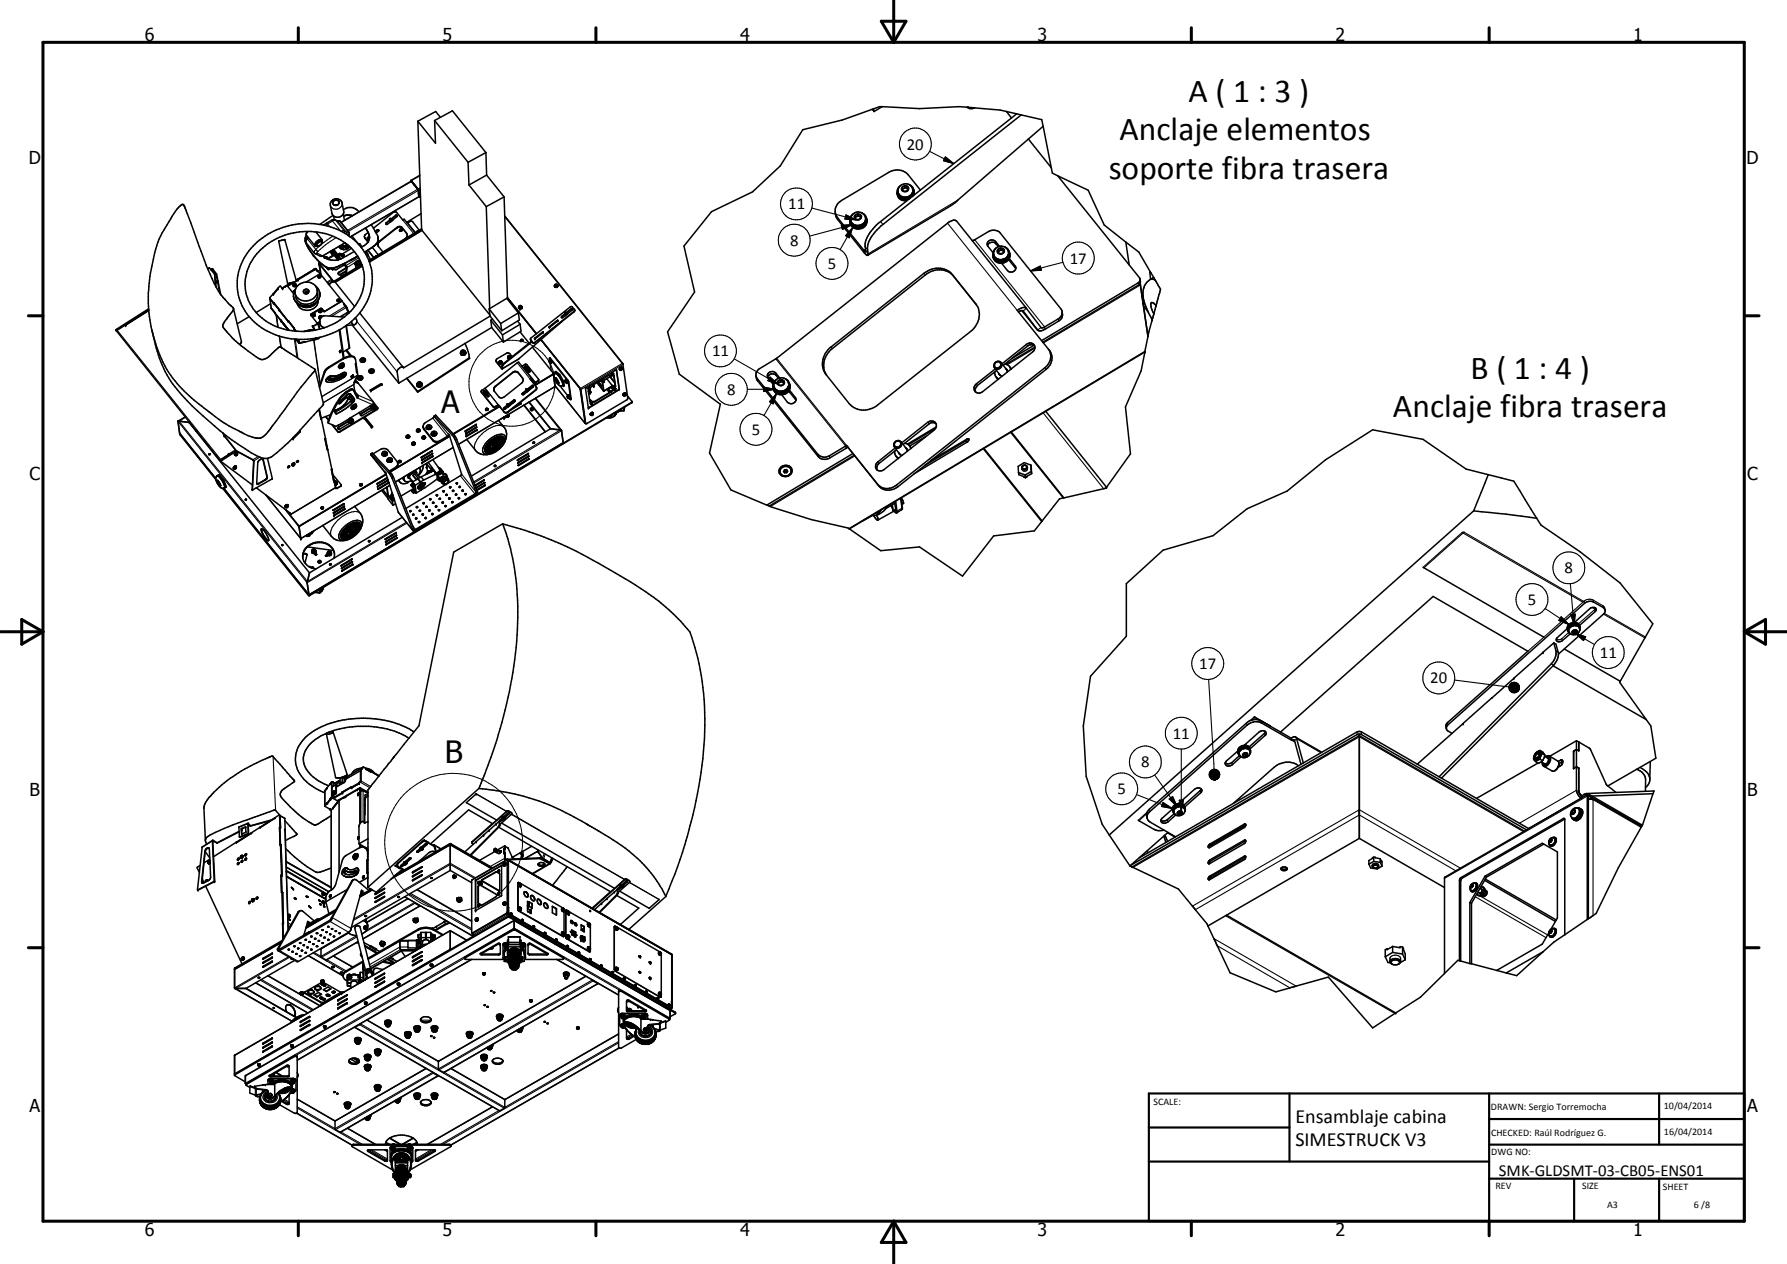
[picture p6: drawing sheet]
<svg xmlns="http://www.w3.org/2000/svg" width="420mm" height="297mm" viewBox="0 0 420 297" stroke-linecap="round" stroke-linejoin="round" font-family="sans-serif">
<defs><g id="words">
<g font-size="7.9">
<text x="279.5" y="24">A ( 1 : 3 )</text>
<text x="263.2" y="32.9">Anclaje elementos</text>
<text x="260.7" y="42">soporte fibra trasera</text>
<text x="345.8" y="89">B ( 1 : 4 )</text>
<text x="327.5" y="98">Anclaje fibra trasera</text>
</g>
<g font-size="7.2">
<text x="103.7" y="97">A</text>
<text x="104.6" y="179.4">B</text>
</g>
<g font-size="4.7">
<text x="304.6" y="263.9">Ensamblaje cabina</text>
<text x="304.6" y="269.3">SIMESTRUCK V3</text>
</g>
<g font-size="4.2">
<text x="34" y="9.6">6</text>
<text x="104" y="9.6">5</text>
<text x="174" y="9.6">4</text>
<text x="244" y="9.6">3</text>
<text x="314" y="9.6">2</text>
<text x="384" y="9.6">1</text>
<text x="6.8" y="38.7">D</text>
<text x="410.6" y="38.7">D</text>
<text x="7" y="112.9">C</text>
<text x="410.8" y="112.9">C</text>
<text x="7" y="187.1">B</text>
<text x="410.8" y="187.1">B</text>
<text x="7" y="261.4">A</text>
<text x="410.8" y="261.4">A</text>
<text x="34" y="290.4">6</text>
<text x="104" y="290.4">5</text>
<text x="174" y="290.4">4</text>
<text x="244" y="290.4">3</text>
<text x="314" y="290.4">2</text>
<text x="384" y="290.4">1</text>
</g>
<g font-size="3.9">
<text x="213.2" y="35.1">20</text>
<text x="185.3" y="49.2">11</text>
<text x="185.7" y="57.7">8</text>
<text x="194.6" y="63.2">5</text>
<text x="251.5" y="61.9">17</text>
<text x="167.4" y="83.7">11</text>
<text x="171" y="92.8">8</text>
<text x="176.8" y="102.2">5</text>
<text x="367.9" y="134.7">8</text>
<text x="359.2" y="142.2">5</text>
<text x="376.2" y="154.6">11</text>
<text x="282" y="157.2">17</text>
<text x="336.3" y="160.6">20</text>
<text x="275.7" y="173.6">11</text>
<text x="268.3" y="180.3">8</text>
<text x="262.7" y="186.6">5</text>
<text x="352.4" y="276.3">SMK-GLDSMT-03-CB05-ENS01</text>
</g>
<g font-size="2.4">
<text x="271.2" y="259.7">SCALE:</text>
<text x="350.6" y="260.8">DRAWN: Sergio Torremocha</text>
<text x="391.2" y="260.6">10/04/2014</text>
<text x="350.6" y="266.9">CHECKED: Raúl Rodríguez G.</text>
<text x="391.2" y="266.7">16/04/2014</text>
<text x="350.6" y="271.4">DWG NO:</text>
<text x="351.6" y="279.3">REV</text>
<text x="372" y="279.4">SIZE</text>
<text x="391" y="279.6">SHEET</text>
<text x="377.9" y="283.8">A3</text>
<text x="398.3" y="283.8">6 /8</text>
</g>
</g></defs>
<g fill="none" stroke="#000" stroke-width=".35">
<path d="M98.2 28.5l.9 25.5M102.2 28.3l.2 5.4-4.2-5.2M102.2 28.3l4.2-2.3 7.8 9.9M102.2 28.3l7.9 9.8M103.5 27.6l-1.1-1.4-4.2 2.3M110.1 38.1l.2 5.4M114.2 35.9l.2 5.2M114.2 35.9l-4.1 2.2M205.1 25.7l-7 2.5-9.3 2.3-5.3 8.5-6.6 6.1-9.6 4.6-6.5 8.1 2.5 10.8-6.3 9.4 2.7 9.9 9.7 7.1-2.6 11.5 5.1 8.6 8.4 3.6M205.1 25.7l.4 .5M205.4 25.6l-.3 .1M205.4 25.6l.1 .6"/>
<path d="M207.4 25.1l8.8 .4 9.3-.4 1.9 .1M207.4 25.1h-.6l-1.4 .5M207.4 25.1l-1.9 1.1M227.4 25.2l.7 .2 .9-.1M227.4 25.2a1.54 1.54 0 0 0 1.7 .2M229.1 25.4l6.1 .5 3.8 .9M229.1 25.4l-1.5-.2 1.2 .2M236.6 26.2l1.2 1.5M239 26.8l-32 25.3a9.2 9.2 0 0 0-3.6 5.1l.1 2-6.6-8.1a2.68 2.68 0 0 1 1-4l11-6.6a3.7 3.7 0 0 1 4.7 .6l2.8 3.6M239 26.8l1.1 .2M240.1 27l4.8 1.1 .4 1.6M240.1 27l-32.5 25.7a8.8 8.8 0 0 0-3.6 5.6l.1 1.3v.3l-.1 .1-.9-.6-6.1-7.8-.5-.9-.1-.8"/>
<path d="M241.8 32.7l5.4 6.7M245.3 29.7l1.9 9.7M245.3 29.7l-21.6 18.6-19.7 11.7M247.2 39.4l.2 1.3 1.3 .6M43 48l-.3 .1-1.1 1-1.9 3a21.5 21.5 0 0 0-3.3 7.2l-1 4.8a33.5 33.5 0 0 0 5.2 24.8 58.8 58.8 0 0 0 11.7 10.2 38.2 38.2 0 0 0 7.4 3.7l.6 .1a2.49 2.49 0 0 0 2.8-1.5l2.3-3.1a118.1 118.1 0 0 1 8.7-11.3v-.1M43 48l.4 .5M43.4 48.5l2.3 6.1a72.2 72.2 0 0 0 6 14.4l3.2 3.5M59.5 57.8a17.7 17.7 0 0 1 24.5-.8 12.4 12.4 0 0 1-1.2 18.4 17.8 17.8 0 0 1-23 .3 12.2 12.2 0 0 1-.3-17.9zM71.8 56.6l.7 1.8M71.8 56.5v.1M72 55.3l-.2 .5v.8M72.1 55.3l1.9 2.4 .6 .1"/>
<path d="M72.3 54.4l-.3 .6 .1 .3M72.4 55.7l-.6 .8 .2 .5 2 2.6 1.4 .6h.4l5.3-3.1M72.5 58.4l1.2 1.6M74.2 57.9h.1M74.2 54.5l1.5 1.8v.6M74.6 57a.6 .6 0 0 1 .6-.4 .6 .6 0 0 1 .5 .5l-.4 .5a.5 .5 0 0 1-.8 .2 .5 .5 0 0 1 .1-.8zM77.7 59.1l.1 .1M77.8 59.1v.1M77.8 59.2l.2 .2M77.9 59l1.5 2.1M77.9 59l1.7 2M77.9 59.2l.1 .2"/>
<path d="M78 59.4h.1M78 59.3l.2 .6M78.1 59.5v.1M78.1 59.6l.1 .3M78.2 59.5h-.1M78.2 58.8h.1M78.3 58.8l.3 .1M78.3 58.8l.4 1 .6 .6M78.3 47.4a.69 .69 0 0 1 .9-.4 .69 .69 0 0 1 .4 1 .73 .73 0 0 1-1.3-.1zM78.3 50.6l-3.1 2.1M78.4 58.7l.9 1.4M78.4 50.8l.2 .8"/>
<path d="M78.4 59.8l-.2 .1M78.5 58.7l1.6 2.2M78.5 59.9l-1.6 .9M78.6 58.8l.7 1.3M79.4 52l-.7-.4h-.4l-2.2 1.3M79.4 48.1l-.6 .2M79.7 57.9l.7 .6M79.7 59.6h.3v.2h-.3zM79.9 57.8v.2M79.9 51.9l-.5 .1M79.9 58h.1M79.9 58l.4 .5"/>
<path d="M79.9 51.9l.1 .1M80 58v.1M80 57.8v.4M80 58l-.1 .1M80 52l2 2.5 .1 1M80 58.1h.1M80.2 59.9l.1 .1M80.2 59.9l.2 .3M80.3 59.9l.1 .3M80.3 59.9v.1M80.3 60l.1 .1M80.3 59.8l-.6 .4"/>
<path d="M80.3 60v.1M80.3 59.8l.1-.1 .3 .1M80.3 59.8v.1M80.3 59.8l-.1 .1M80.4 57.9l-.1 .1M80.5 57.4l.3 1.3M80.6 57.7l-.5 .4M80.6 57.7l-.5 .6M80.6 57.8l-.4 .3M80.6 57.9l.1 .1M80.6 59.7l.1 .1M80.7 57.9l-.6 .4"/>
<path d="M80.7 50.3l.1-.5-.4-2.1a1.41 1.41 0 0 0-1.6-1 1.41 1.41 0 0 0-1.1 1.6l.4 1.9 .3 .6M80.7 49.2a2.7 2.7 0 0 1 3.7 .5M80.7 50.3l.3 1.4M80.7 50.3a1.54 1.54 0 0 1-2.3 .5M80.7 59.8l.1 .1M80.7 60v.1M80.7 60l-.1 .1M80.8 59.8v.3M80.8 59.9l-.1 .1M80.8 58.5h-.4M80.8 59.9v.1M80.8 60l-.1 .2"/>
<path d="M80.8 60v.1M81.1 57.8h.1M81.1 57.9l.1 .1M81.1 57.8l.3 .2M81.2 57.9l.1 .3 .2-.2M81.2 57.9l.1 .1M81.2 57.9h.2M81.2 57.8h.1M81.3 50.6l-.5 .2M81.3 50.6h1.3M81.3 58h.1M81.3 57.8v.1"/>
<path d="M81.3 57.2l.2 .8M81.4 58h.1M81.4 57.6l.4 .1M81.4 57.9h.1M81.4 58h-.1M81.4 57.3l.3 .3M81.4 57.9l.1 .1M81.5 58h.1M81.5 58l.1 .5M81.6 58.3l.1 .2M81.7 57.5a15.9 15.9 0 0 0-22.1 3.1 10.2 10.2 0 0 0 .7 12.9M81.7 57.6l.4 .4-.2-.2"/>
<path d="M81.7 57.5l.5 .5M81.8 50.5l-.5 .1M81.9 57.8l-.4 .2M82.1 57.9l-.2 .4M82.2 58l-.8 .6-1-.1M82.2 58l1.9 2.2M82.3 50.6h.3M82.6 50.6l.2 .1M82.6 58.4l-2.3 1.4M82.8 55.5l1.4 1.8M83.3 59.1l-1.8 1a4.5 4.5 0 0 1-4.6 .7M84.3 57.4l.3-.1 .6 .7"/>
<path d="M85.8 55.9l.8 1M85.9 53.6l.6 .9zM86 59.1l1.1 1.9M86.4 55.9v.2M86.4 56v.1M86.5 54.5l.3 .9M86.5 54.5l.4 1.3-.3 1.1M86.5 58.8l1.4 1.7M86.6 56.9l-1.7 1.3M86.6 54.6l-.8 .6-.1 .3v.3l.9 1.1M86.9 55.6l-.5 .3M86.9 56l-.5 .1"/>
<path d="M86.9 55.5l-.5 .4M87.3 52.8l.5 .8M87.8 53.6l4.7-3.7 .6-.1 1.6 1.9 .4-.1 2.5 3.1M87.8 53.6l1 1.8 .1 .7M88.5 57.3l-2.8 2M88.9 55.8h.1M88.9 55.8v.6M88.9 56.4a3.7 3.7 0 0 1-2.1 2.2l-1 .7M88.9 56.3l-.4 1M89.1 54.1h-.4l-.4 .4M89.1 54.1l-.7 .7M89.1 54.1l-.4-.1-.5 .4"/>
<path d="M91.6 51.6l.3 .4M91.6 51.7l-.8 .6v.4M91.6 51.8l.2 .3M91.7 52l.1 .1M91.7 51.7l-.9 .8v.2M91.8 51.4l-.2 .2M91.8 51.4h.1M91.8 51.4h-.2M91.8 51.9h.1M91.9 51.4v.3l-.3-.1M91.9 51.9v.1M91.9 51.4l-.1 .2-.2-.1"/>
<path d="M91.9 52h.1M91.9 51.4l.2 .3M92 51.4l1-.8 .4 .1-.1 .2-2.2 1.8h-.3M92.1 51.6v.2M92.3 51.6l.1 .1zM93.3 50.6l-1.2 .9 .2 .1M93.8 53.3l-.9 .5M94 54.1l.1 .3M94.1 53.9v.4h.2M94.1 54.1h.2M94.2 54.1h-.1M94.2 54.1h.1"/>
<path d="M94.2 53.8l.3 .2-.2 .3M94.3 53.3l-.4-.1-.6 .3-4.2 3.3-.3 .6 .1 .3 1.1 1.5M94.3 53.3l.3 .3M94.3 53.3l-.8 .1-4.2 3.4-.4 .5 .1 .7M94.3 54.3l-.1 .1M94.3 53.3l.2 .2M94.4 54.3l-.3 .1M94.4 54.1v.2M94.5 54.1l-.2-.2-.3 .1-.1 .2 .3 .2M94.5 54.1l-.1 .2M94.5 54.1h.1M94.6 53.5l1 1.4"/>
<path d="M95.6 54.8l.1 .5-.3 .7M95.8 52.5h.1M95.8 52.5l.7-.5h.4l1.7 2.1M96.6 42.4v.2h.2M96.6 42.4h.1M96.7 42.4v.1M96.7 42.5l-16.5 9.7 1.5 2M96.7 42.5l1.7 2.2M96.7 42.7l.1-.1 .5 .8zM97.4 43.3h.1M97.4 43.3l.1 .3M98.2 54.3l-.2 .1"/>
<path d="M98.2 44.4h.1M98.2 44.4l.3 .3M98.2 44.4l-.6-.9 .6 1M98.2 44.4v.1M98.3 44.8h.2M98.3 44.8l.2 .6v-.6M98.4 45.5h.1M98.4 45.5l.2 .7M98.4 44.7l.1 .1M98.4 44.7l-.1 .1M98.5 44.7h.1M98.5 45.3v.2"/>
<path d="M98.5 44.7l.1 1.6M98.5 45.5h.1M98.5 45.5h-.1M98.5 45.5l.1 .7M98.5 46.2l-16.1 9.5M98.6 46.2v.1M98.7 41.2l-2.1 1.2M98.9 46.2l-.3 .1M99 50.2l-3.4 2M99.1 54l16.1 20.1M99.1 53.8l-12.4 7.4M99.1 53.9l-12.3 7.4 12.3-7.3"/>
<path d="M99.3 54.1l-12.4 7.5M110.3 43.5l4 5.1M114.3 48.6l.8 23.9M114.4 41.1l4.1 5.2M114.4 41.1l-4.1 2.4M118.5 46.3l-4.2 2.3M118.5 46.3l.8 24.1M118.7 50.8l27.6 34.6M118.7 50.8l27.7 34.6M199.8 51.9l.1 .5M199.9 52.4l.2 .3M199.9 52.2l.1 .3"/>
<path d="M200 52.3l.2 .5 .4 .5M200 52.7l.2 .2M200.1 52.1l-.2 .1M200.2 52.2l-.2 .1M200.4 53a2.1 2.1 0 0 0 2.7 .1M200.4 50.4l-.5 .7-.1 .5 .1 .6M200.5 50.3a1.7 1.7 0 0 1 2.4-.2 1.7 1.7 0 0 1 .3 2.3 1.7 1.7 0 0 1-2.3 .5 1.58 1.58 0 0 1-.4-2.6zM201 50.7l.1 .4M201.1 51.1v.3M201.7 50.3l.6 .3v.7l-.6 .3-.7-.2v-.7M201.7 50.3l-.7 .4M201.7 50.3v.4"/>
<path d="M201.7 50.7l.6 .3M201.7 50.7l-.6 .4M202.7 50.1l.8 .6 .3 1.1M203.1 53.1l-.9 .4-1.3-.1M203.5 52.7l-.4 .4M203.7 51.3l.1 .3M203.7 51.4a2.07 2.07 0 0 1-1.5 1.8 2.07 2.07 0 0 1-2.2-.9M203.8 51.6l.1 .3M203.8 51.6l-.1 .8M203.8 51.8l-.1 .6-.6 .7M203.9 51.9a2.05 2.05 0 0 1-1.8 1.9 2.05 2.05 0 0 1-2.2-1.3M210.9 45.5l.4 .7"/>
<path d="M211 45.5l-.1-.3a1.84 1.84 0 0 0 2.3 2M211 45.5l.3 .7M211.1 45.8l.1 .2M211.2 45.4l-.2 .1M211.3 46.2l.4 .4M211.4 44a1.41 1.41 0 0 0-.4 1.5M211.4 43.9a1.74 1.74 0 0 1 2.1-.6 1.74 1.74 0 0 1 1.1 1.9 1.86 1.86 0 0 1-1.6 1.2 1.86 1.86 0 0 1-1.8-.9M211.4 43.9l-.3 1 .1 .6M211.5 43.8l-.1 .2M211.7 46.6l.6 .3h.7M211.7 46.6l.7 .2M212.1 44.1l.1 .3"/>
<path d="M212.2 44.4v.3M212.8 43.7l.7 .3v.6l-.7 .4-.7-.3v-.6M212.8 43.7l-.7 .4M212.8 43.7l.1 .4M212.9 44.1l.6 .3M212.9 44.1l-.7 .3M213.7 46.7l-1.1 .2M213.9 43.4a1.67 1.67 0 0 1 .8 2 1.67 1.67 0 0 1-1.7 1.2l-1.3-.3-.6-.6 .2-.1M214 46.6l-.7 .3M214.8 44.6l.1 .8-.3 .7M214.8 44.7l.1 .3M214.9 45l-.1 .7-.4 .5"/>
<path d="M214.9 45v.8M228.6 56.6l3.8-2.2a2.26 2.26 0 0 1 2.8 .4l14.2 17.8a1.52 1.52 0 0 1-.6 2.3l-3.4 2.1h-.5l-3.6-4.5a1.77 1.77 0 0 0-2.1 .4l7.3 9.1M232.2 57.7a1.08 1.08 0 0 1 .6-1.2 1.08 1.08 0 0 1 1.3 .3l.9 1.1M232.2 57.7l1.3 1.7M232.2 57.7a1.17 1.17 0 0 1 2-.4l.5 .7M233.5 59.9v.6M233.5 59.4l.1 1.1M233.5 59.9v.3M234 58.5a1.63 1.63 0 0 0 0 2.1 1.63 1.63 0 0 0 2.1 .3 1.66 1.66 0 0 0 .7-2.4 1.66 1.66 0 0 0-2.5-.3l-.8 1.2M234.6 58.7l.1 .4M234.7 59.1v.3M235.3 58.3l.7 .4v.6l-.7 .3-.7-.2v-.7"/>
<path d="M235.3 58.3l-.7 .4M235.3 58.3l.1 .4M235.4 58.7l.6 .3M235.4 58.7l-.7 .4M236.4 58.1a1.68 1.68 0 0 1 .9 1.9 1.68 1.68 0 0 1-1.8 1.3l-1.3-.3-.6-.6M237.4 59.9l-.1 .5M237.4 59.9l-.1-.6 .2 .9-.2 .5M248.7 41.3l19.2 24 .1 .5-.4 .7-22.7 13.6M248.7 41.3l7.2 3.4 3.7 8.2 5.1 4M264.7 56.9l3 2.3 2.8 4.7M264.7 56.9l.8 5.4M27.4 77.8l24.4 30.4"/>
<path d="M29.5 76.4v.1M29.5 76.4l.1 .1M29.5 76.5h.1M29.5 76.5l-.1-.1-2 1.4M35 72.8l-7.6 4.9M35 72.6l-7.6 4.8-.1 .2 .1 .2M35 72.9l-5.5 3.5M35.7 77.6l.8 3.4a27.2 27.2 0 0 0 8.7 14.4l6.6 5.9 2.8 2.1a30 30 0 0 0 6.9 4.2l1.5 .1a5.1 5.1 0 0 0 2.7-1.9l3.1-2.9M49.2 62.9l-.4 .3M49.2 62.9h.1M49.2 62.9l1.2 1.6M49.6 63.3l.2-.1 .3 .1"/>
<path d="M50.1 63.3l-.5 .2M50.1 63.3l.8 1.1M50.4 64.5h.1M50.4 64.5l.3 2.9-.2-2.8M50.5 64.6l.3-.1 .3 1.6M50.5 64.5v.1M50.7 64.4l-.2 .1M50.7 64.4h.1M50.8 64.3l.1 .1M50.8 64.3l-.1 .1M50.9 64.4h.1M50.9 64.4l1 4.8"/>
<path d="M51.1 66v.1M51.1 66.2l-.4 .3M51.1 66.2h.1M51.1 66.1l-.1-.1 .1 .2M51.2 66.1l-.1 .2-.4 .3M51.3 66l-.2 .1M54.9 72.5l-.2 .7-2.1 2.8a.99 .99 0 0 0 .3 1.5 24.6 24.6 0 0 0 5.4 5l1.3 .9a2.64 2.64 0 0 0 2.7 1l.8-.5 2.4-2.2 .2-.2 .4 .2M54.9 72.5l1.9 7.7-.4 .7M58.6 74.4l-2.8 1.7M60.3 73.5a14.3 14.3 0 0 0 11.2 4.4M63.6 71.4l-3.4 2M63.8 72.4l.9 1.2"/>
<path d="M64.2 69.1l-.8 .8v.3l.9 1M64.3 71.2l1.4 1.7M64.3 71.2l-.9-1.1 .4 2.3M64.7 73.6l3.2 4M64.9 74l2.9 3.6-1.8-2.2M64.9 73.9v.1M64.9 74l.5 2.9M65.3 67.8l.6-.5 .6 .5M65.3 67.8l-1.1 1.3M65.7 72.9l2 2.5M65.7 79l.4 2.6M66 75.3l1.9 2.3"/>
<path d="M66 75.4h.1M66.1 75.3l-.1 .1M66.4 67.8h.1M66.5 67.8l-.2-.1 1.2-.6 1.5 1.9M67.6 67l.2 .2M67.7 75.4l1.4 1.8M67.8 75.4l1.3 1.8M67.8 75.4h.1M67.8 75.4h-.1M68.1 66.5v.2M68.1 66.5l-.4 .2M68.3 66.5l.1 .1-.8 .4"/>
<path d="M68.9 66.8v.3M69 68.5l.1 .2M69 69.7v.1M69.1 70l.5 1M69.1 68.3l-.1 .2M69.1 77.2l.5 .7zM69.2 66.8h.1M69.2 66.8v.2M69.2 66.8v.1M69.3 68.2a2.28 2.28 0 0 0 .4 2.8M69.3 68.2l-.2 .1M69.3 66.8l.1 .1-.2 .1"/>
<path d="M69.3 66.8l.1 .1M69.3 66.8h.1M69.4 66.2l-1.7 1-.1-.2M69.4 66.7l.1 .5-.5-.1-.1-.2 .3-.2 .4 .1v.3l-.3 .2-.4-.1M69.5 67.9l-.2 .3M69.6 79.7l.7 .9 1.4-.3M69.6 66.2l-1.5 .3M69.6 65.8l.1 .2M69.6 66.9l.1 .1M69.6 65.8l-2.6-9.5-1.5 .3 2.1 10.1 .5-.1M69.6 71l.7 .5M69.7 67l-.4 .4-.3-.1-.1-.2"/>
<path d="M69.7 71l.6 .5M69.8 65.8h.3M69.8 65.8h-.2M69.8 65.8l.1-.1 .2 .1-.5 .3M70.1 71.4a2.78 2.78 0 0 0 2.8 .7M70.3 71.5a3.3 3.3 0 0 0 2.8 .3M70.3 71.5l1.5 .4 1.3-.1M70.7 71.9l.3 .2M71 72l1.5 .2M71.8 68.6l.3-.1 .1 .2-.3 .1zM72.9 72.1l-.4 .1M73.1 77.5v.1"/>
<path d="M73.1 73.9l1.5 2.1M73.1 73.9h.1M73.1 77.5l-1.6 .4M73.1 77.5v.1l.7-.1M73.1 77.6l-1.2 .3M73.2 73.8l-.1 .1M73.4 74.1l.2 .3 .5-.3M73.4 74h.1M73.4 73.8v.3l.3 .2M73.5 73.8h-.1M73.5 79.9l-1.8 .4M73.5 76.7h.1"/>
<path d="M73.6 76.6l.1 .4M73.6 73.9v.1l.3-.1M73.6 73.9v-.1l.3 .1M73.6 76.6l-.1 .1M73.6 76.6v.2M73.6 76.6h-.2l.5 .7M73.6 76.7h.1M73.7 60l1.4 1.6M73.7 73.8l-.1 .1M73.8 73.8l.1 .1M73.8 73.9h-.2M73.8 77.5l-.7 .1"/>
<path d="M73.8 73.9h.1M73.9 71.4l-.8 .4M73.9 77.3l-.8 .3M73.9 77.3l-.1 .2M73.9 77.2v.1M73.9 77.3v.3M73.9 73.7l.2 .4-.3 .3M73.9 73.7a.33 .33 0 0 1 0 .5 .33 .33 0 0 1-.5 0v-.4M73.9 73.7l-.5 .1M73.9 77.5v.1M74.1 63.2l.5 .6 .1-.1M74.2 67.2a2.35 2.35 0 0 1 .3 3.7"/>
<path d="M74.2 67.2a2.18 2.18 0 0 1-1.4 3.4 2.57 2.57 0 0 1-3.4-1.7M74.2 71.3l-1.3 .8M74.2 67.2a2.78 2.78 0 0 0-2.8-.8 2.78 2.78 0 0 0-2 2.1v.4M74.2 71.4l-1.3 .7M74.2 79.7v-.2l.2 .2M74.2 79.6l-.7 .3M74.2 79.7l-.7 .2M74.4 79.4v.4M74.4 79.7l.5-.2-.5 .3M74.4 79.7l-.2-.2 .2 .3M74.4 79.4l.1 .1M74.5 70.9l-.6 .5-.8 .4"/>
<path d="M74.5 70.9l-.3 .3M74.6 68.1a2.66 2.66 0 0 1-2.2 3.4 2.66 2.66 0 0 1-3-2.6M74.6 76l.6 1.3M74.6 70.7l-.4 .6M74.7 79.4h-.2M74.7 63.7l-.5-.6-4.4 2.7M74.7 63.7l.6 .6M74.8 75.9l.2 .3M74.8 65.1l.1 .1M74.8 70.5a2.56 2.56 0 0 1-2.2 2.4 2.56 2.56 0 0 1-2.7-1.7M74.9 65.2l.5-.1-.3 .2zM74.9 73.2l.1 .1"/>
<path d="M74.9 73l.2-.2 .5 .2M74.9 73.2h.1M75 73.3h.1M75 73v.3M75 73.3l.2 .1 .4-.1M75 73.2l.1 .1M75 76.2l.1 .8M75 61.9l3.4 4.2M75 61.9l.3 2.5M75 74.7l.3 .2-.1 .1M75 74.8l.2 .2M75 62l.2 .5"/>
<path d="M75 64.9h.1M75 72.9v.1M75 62h.1M75 61.5v.4M75 64.9v.1l.2-.1M75 64.9v.1M75 64.9h.2M75.1 74.8l.1 .1M75.1 74.7l-.1-.2 .1 .3M75.1 74.7l.3 .1M75.1 61.6l.6 .5M75.1 61.6v.4"/>
<path d="M75.1 64.9h.1M75.2 62.5l.3 2M75.2 79.2l-.8 .5M75.2 72.9v.1M75.2 62.5l-.1-.4 3.3 4.1h-.2M75.2 72.9h.1M75.2 64.8l.2 .2M75.2 62.5l.3 .1M75.2 72.6h.1M75.2 69.5l-.7 1.4M75.2 75.7l-.6 .3M75.2 75.6l-.6 .3"/>
<path d="M75.2 64.8h-.2l-.1 .4M75.3 64.3v.1M75.3 74.3v.2l.2-.1-.1-.1M75.3 64.8l-.4 .1-.1 .2M75.3 74.3h.1M75.3 76l-.3 .2M75.3 64.3l-3.3 2M75.3 74.3v.1M75.3 72.5l-2.1 1.3M75.3 74.4v.1M75.3 72.5h.3M75.3 64.9v.1"/>
<path d="M75.3 64.4l5 6.3M75.3 72.9h.1M75.3 72.9v.2l-.2-.1 .1-.1M75.3 72.9h-.1M75.3 72.9l.1 .1M75.3 61.8l-.3 .2M75.4 65l-.2 .3h-.2l-.2-.2M75.4 72.5v.1M75.4 74.8a1.45 1.45 0 0 0 .9 2.2M75.4 72.8l.3 .2-.1 .3M75.4 74.3l-.1 .1M75.4 74.3l.1 .1"/>
<path d="M75.4 74.3h.1M75.5 72.5l-2.4 1.5 .1-.3M75.6 72.5l-.3 .1M75.6 72.5v.1M75.6 73.3h-.5M75.6 73l-.3 .4-.2-.1M75.6 73l.1 .1M75.6 72.6l.6 .6M75.6 72.5l.6 .7M75.7 74.4l-.2-.2h-.3l-.2 .5M75.7 62.1l.9 .6M75.7 74.4l-.3 .4"/>
<path d="M75.7 74.4l.6-.2 4.6 .3M75.9 60.2l.4 .3M76.1 77l-.1 .1M76.2 73.2h.1M76.2 73.2h.2M76.3 60.5l.2 .1M76.3 77l-2.7 .7-2.1 .2M76.5 60.6l.5-.1-.1 .3M76.5 60.6l.4 .2M76.5 60.4h.1M76.5 60.5h.4M76.5 60.5h-.1"/>
<path d="M76.5 60.4l-.2 .1M76.6 62.7l.3 .2M76.6 62.7l.1 .1M76.8 62.8l.3 .5M76.9 60.5h.1M76.9 62.9l1.2 .1M76.9 62.9l1 .2M77.2 63l-.1 .3M77.2 66.7l.3 .1M77.2 66.8h.2M77.8 63.1l-.6 .3-.1-.1M77.9 63.1l.3 .3 .3-.2"/>
<path d="M78.1 63l-.2 .1M78.2 66.2l.6 .1 4.6 5.8M78.2 66.2l-.1 .1M78.2 66.2l-.8 .7M78.2 63.2l.1 .1M78.3 66.1l-.2 .2M78.3 63.1l.1 .1M78.4 63h-.3M78.4 63l-.2 .2 .1 .1M78.4 63v.2M78.4 63.2l-.1 .1M78.5 63.2l.6 .2 1.6-1h.4l.3 .5-.1 .1-1.6 1.1-.2 .3"/>
<path d="M78.6 62.9l-.1 .3M79.3 70.6v.1M79.3 70.7h.1M79.3 60.4h.1M79.3 70.7l.1 .1M79.3 60.1l.1 .1M79.4 60.2l-.1 .2M79.4 60.2l.5 .7M79.4 70.8h.1M79.4 61l-.2 .1M79.4 70.4l-.1 .3M79.4 70.4l-.1 .1"/>
<path d="M79.4 70.4h.4M79.5 70.4v.1M79.5 70.5h-.1M79.5 70.4l-.1 .1M79.5 70.4h.1M79.6 70.4h.1M79.6 70.4v.1M79.6 70.4l-.1 .1M79.6 70.5h-.2M79.7 60.3l.4 .5M79.7 70.4v.3h-.3M79.7 70.7l-.3 .1"/>
<path d="M79.7 77.5l1 6.7M79.8 70.4l-.1 .4M79.9 62.4l-.7 .3M79.9 62.4l-1.5 .6M79.9 77.4l1 6.7M80.3 60.1v.1M80.3 60.1h.4M80.3 60.1l.1 .1M80.3 60.2l.2 .1M80.3 70.7h.1M80.3 70.7l.7 .8M80.3 70.7l-3.9 2.5"/>
<path d="M80.4 60.2h.3M80.4 70.7l-4 2.5M80.7 60.1v.1M80.7 60.2l-.2 .1M80.8 60.1l-.1 .1M80.8 60.1l-.3 .2M80.9 61.9l.6 .8M81 71.5l.5 .7 .5 1.4M81 71.5h-.2l.6 .8 .5 1.4M81 61.9l.6 1M81 62h-.3h.3M81.3 64.3l-1.1 .8"/>
<path d="M81.3 64.4l-1 .6M81.3 62.9l-1.7 1.2-.1 .3M81.4 63.8l-1.4 .8-.5-.2M81.4 61.7l-1.5 .7M81.4 62.7v.2M81.5 62.7l-.2 1.7M81.5 62.7l.1 .2M81.6 62.9l-.2 1.4M82 73.6a14.4 14.4 0 0 1-5.7 3.4M82.6 61v.1M82.6 75.6l.2 .5 .5 .2M82.7 61v.1"/>
<path d="M82.7 61l-1.3 .7M82.8 76.4l11 13.6M83.3 76.3l-1.9 .2 .8 5.2-1.5 1M83.4 62h.2M83.4 62l.2 .2v-.2M83.5 60.6h.1M83.5 74.7a.91 .91 0 0 1-.2 1.6M83.6 62h.1M83.6 62h-.2M83.6 62.2l.1 .8M83.7 60.5h.1M83.9 60.4l-1.5 .8 .3-.2"/>
<path d="M83.9 61.4v.1M83.9 61.4l.2-.1 .2 .1-.4 .2zM83.9 61.5h.1M83.9 61.5l-.4 .3 .1 .2M83.9 62.2l.1 .1M84 62.1v.2M84 62.3l.1 .2M84 62.1l.1 .2M84.1 62.4h.3M84.1 60.2l-2.7 1.5M84.1 60.2l-1.3 .8M84.1 62.3v.2"/>
<path d="M84.1 60.2a10.4 10.4 0 0 1-2.1 13.4M84.1 61.9l-.2 .3M84.1 62.2v.1M84.2 61.9l.4 .1M84.2 61.9l.2 .1M84.2 61.9l-.2 .2M84.4 62h.2M84.4 62.4l-.3 .1M84.4 62l-.3 .3M84.4 62l-.1 .1M84.4 61.8l.1 .1M84.4 61.8l-.4 .2"/>
<path d="M84.4 61.2h.1M84.4 61.2l-.2 .1M84.5 61.8a.46 .46 0 0 0-.6 .4M84.5 61.8h.1M84.5 61.2l.1 .1M84.6 73.5l10.2 12.9M84.6 61.3l-1 .6 .2 1M84.6 62v.1M84.6 62.1l-.3 .3M84.6 62.1l-.1 .2M84.6 62h-.1M84.6 61.3l.2 1.1"/>
<path d="M84.7 61.3v.3zM84.7 61.3h.1M85.1 62.1l-6.8 4.1M85.1 62.3l-6.5 3.9M85.2 62.4l-6.5 3.8M85.2 62.5l-6.4 3.8M88.5 60.1l-.2 .1M115 72.6l.2 1.7M115 72.6l4.2-2.5 2.7 3.4M115 72.6l2.7 3.4M115.2 74.3l-20.4 12.1M115.2 74.3l2.8 3.4"/>
<path d="M115.4 75.3l.2 1.7M115.4 75.3l2.7 3.4M115.6 77l-21.8 13M115.6 77l2.8 3.4M115.8 75l-.4 .3M117.7 76l.3 1.7M118.1 78.7l.3 1.7M121.7 75.5l.6 .7M121.9 73.5l.2 1.7-4.1 2.5M121.9 73.5l-4.2 2.5M122 72.4v-.1v.1M122 72.1v.3"/>
<path d="M122 72.4l.2 .2M122 72.1h.1M122 72.4l.2 .1M122 72.2l.1 .2M122 72.4h.6M122 72.4h.2M122.1 72.4h.1M122.2 71.9v.1M122.2 71.9v.2l.2-.2M122.2 71.9h.2M122.2 72v.1M122.2 72h.2"/>
<path d="M122.3 76.2l-4.2 2.5M122.3 78l2.1 2.6M122.3 76.2l.2 1.7-4.1 2.5M122.4 71.9v.1M122.4 72v.1M122.4 72.4v.2l.2-.2M122.4 79.9v.2l.2 .1M122.4 79.9l.4-.1v.3M122.5 79.9l-.1 .2M122.5 72.4h-.1M122.5 71.9l-.3-.1-.2 .3M122.5 71.9l.1 .4"/>
<path d="M122.5 71.9l.2 .2M122.5 79.8a.26 .26 0 0 1 .4 .1 .26 .26 0 0 1-.3 .3M122.6 72.3l-.1 .1M122.6 72.3l-.4 .1M122.7 72.1l-.2 .3M122.7 72.3h-.1M122.7 72.1h.1M122.7 72.1l-.1 .3M124.7 79.5l9.5-7.4h.3l.5 .6 .2 .3-.2 .3-9.4 7.3-.3-.1-.6-.7zM124.7 79.9l.1 .1M125.8 79.6h-.1M125.8 79.6v.1"/>
<path d="M126.1 78.4l-6.8-8.4 6.8 8.4M127.2 79.8l9.3 11.6 1.2 8.1M127.7 78l-2 1.5 .1 .2M127.7 78l.1 .1M127.8 78.1l-2 1.6M129.1 76.8l.1 .2zM130.4 67.3l.1 .1M130.4 67.2v.1M130.4 67.3l.1 .2M130.5 67.4h.4M130.5 67.4h.1M130.5 66.9v.5h.4"/>
<path d="M130.6 66.9v.2M130.6 66.9l.1 .2 .1-.2M130.6 66.9h.2M130.6 67h.2M130.8 66.9v.1M130.8 67h.1M130.8 67.4h.1M130.9 67.4h.1M130.9 66.8l.2 .4M131 66.9l.1 .3M131 67.4l-.4 .1M131 66.9l-.4-.1-.2 .5"/>
<path d="M131 67.3l-.1 .1M131.1 67.1h.1M131.1 67.2l-.2 .2M131.1 67.1l-.2 .3M131.1 75.3l.1 .1M131.1 75.3l-2 1.5M131.1 75.3h.1M131.1 67.1v.2l-.3 .2-.4-.3M131.1 75.3v.1M131.2 75.4l-2 1.6-.1-.2M132 75.6l-10 8.8-3.9 2.3M132.8 73.5l.2-.1-.1 .3z"/>
<path d="M132.8 73.9l.1 .2M132.8 73.7h.1M132.8 73.7l.2 .3M132.9 74.1v.1M132.9 74.1h.1M132.9 74v.1M132.9 73.8l-.9 .8M133 73.9l.1 .1M133 73.4h-.2v.3M133 73.4h.1M133.1 73.4l.2 .3M133.1 73.4l-.2 .3"/>
<path d="M133.2 73.6l1.4-1-.1 .3-2.4 1.8v-.4l.8-.6M133.3 73.7h.1M133.3 73.5l.2 .1M133.3 73.7l.1 .1M133.5 73.6h.1M134.6 72.6h-.3l-1.2 .9M135 72.7l-.1 .5-9.2 7.3-.5-.1M223.9 64.6l5.7 7M223.9 64.6a4.8 4.8 0 0 0-6.3 0l-21.9 17.3a4.6 4.6 0 0 0-1.4 6.2M233.5 60.4l.3 .5M233.5 60.5a2.03 2.03 0 0 0 1.6 1.4 2.03 2.03 0 0 0 2-.9M233.5 60.2l.1 .3"/>
<path d="M233.6 60.5l.1 .2M233.6 60.4l.2 .5M233.7 60.1l-.2 .1M233.8 60.9l.5 .4 .6 .2M233.8 60.2l-.2 .2M234 61.1l.8 .4M236.5 61.3l-.6 .2h-1M236.9 60.9l-.2 .2M237 60.9l-1.2 .6h-1M237.1 61l1.7 2.1M237.3 60.4l-.4 .5M237.3 60.4l-.3 .5"/>
<path d="M237.3 60.7l-.2 .3M237.3 60.7l1.4 1.8a1.05 1.05 0 0 1-.4 1.4 1.05 1.05 0 0 1-1.5-.4l-1.3-1.7M240.3 73l3.7 4.6M241.3 72.4l-16.4-20.5-.7-.2-1.2 .5-40.4 32-4 2.4a1.51 1.51 0 0 0-.6 2.3l14.3 17.8a2.22 2.22 0 0 0 2.7 .4l4-2.4M249.7 73.3l.1 .7-.2 .8-.6 .6-3.3 2a1.44 1.44 0 0 1-1.7 .2l-3.4-4.5-.4-.1-.7 .3M268 66.7l-22.8 13.7M268 66.7l1.9 12.4M268 65.7v1M268.5 69.3l.2 .3M268.5 69.6l.1 .1M268.6 69.7v.1M268.7 69.6v.2"/>
<path d="M268.7 69.6l-.1 .1M268.7 69.6l.1 .2M268.8 71.3v.1M268.9 71.9l1 1.4M268.9 71.3l-.1 .1M269.1 71.2l-.3 .2M269.9 79.1l-.7 3.6M270.3 64l.4 .2M270.3 64l.2 1.7M270.5 63.9l.2 .3M270.5 63.9l-.2 .1M270.7 64.2l.6 1.1"/>
<path d="M270.9 75.1l-1 4M271.2 71.2h.1M271.3 65.3a4.2 4.2 0 0 0-2.2 5.7l.7 2 1.1 2.1M271.3 65.3l1.6 2.7-1.1 3.8M271.3 73.8l-.4 1.3M271.8 71.8l-.5 2M271.8 71.8h.1M271.8 71.8l-.8-.7-.3 .1a3.5 3.5 0 0 0 .6 2.6M41.9 99l.4 2.9M41.9 99l2.5 .3M43.6 98l-1.7 1M44.4 99.3l28.4 35.3"/>
<path d="M44.5 99.2l-.1 .1M44.6 99.2l-.1 .1M66.1 81.7h.1M66.2 81.7l7.8 5M66.2 81.7h.1M70.3 80.6h.1M74 86.7l.1 .2M74.1 86.9l2 8-1.1 1.3M75 96.2l.5 2.3 .1-.1M75 96.2l-6.2 6.7M75.1 96.1l.5 2.3M75.6 98.4l.9 4.6"/>
<path d="M76.5 97.9l.7 .9M76.6 97.9l.6 .8M77 88.9a2.41 2.41 0 0 1 2.2-.5l1.5-.7 .7 .1a1.92 1.92 0 0 1-1.7 1.5l-1.3 .4-1.2 .1-.4-.1-.1-.2zM77.2 99.4l1.8 .8 .5-.3M77.7 97.5l-2.2 .8M79.4 88.6l.1 .1M79.5 99.9h.1M79.8 82.6l.3 .1M79.8 82.6h.1M79.9 82.5l.2-.2 .1 .3M79.9 82.5l-.1 .1M80 82.5l-.1 .2"/>
<path d="M80 82.4l-.1 .1M80 82.6v.1M80 82.6h.2M80 82.4l.2 .1M80 82.6h.1M80.1 82.6l-.1 .1M80.2 86.4h.2M80.2 82.6l-.1 .1M80.2 82.6h-.1M80.2 86.1v.3M80.5 85.9l-.4 .2-.1 .3h.2M80.5 85.9l-.2 .2"/>
<path d="M80.5 85.9h.2M80.5 85.9h-.1M80.5 86.4h-.1M80.6 86.3h.1M80.6 85.9h.1M80.7 86l-.5 .3 .1 .1M80.7 85.8l-.4 .2-.1 .4M80.7 88.1l-.2 .1a5 5 0 0 1-3.3 1M80.7 86h.1M80.7 85.8l.1 .2M80.7 85.9h.1M80.7 86l-.2 .4"/>
<path d="M80.7 85.9l.1 .1M80.7 88.1a4.6 4.6 0 0 1-3.2 .8l-.3 .3M80.7 88.1h.1M80.7 85.8l.1 .1M80.8 86l-.1 .2M80.8 86l-.1 .1M80.8 85.6v-.3a.92 .92 0 0 0-1.1 1.1h.1M80.8 88.1v.2a5.1 5.1 0 0 1-3.6 1v-.1M80.8 85.7a.7 .7 0 0 0-.7 0 .7 .7 0 0 0-.3 .7l.2 .1 .5-.1M80.8 85.7v.4M80.8 85.7a.76 .76 0 0 0-.9 .8M80.8 88.1a4.2 4.2 0 0 1-3.6 1.1"/>
<path d="M81.3 93.1l.1 .1M81.3 82.3l1.1 1.4M81.4 87.7l-.4-.2-1.8 .8-.7 .1a1.38 1.38 0 0 0-1.8 1.1v.2M81.4 93.2v.2M81.4 93.2l-1.7 1.5M81.4 93.4l.4 .4M81.5 93l-1.8 1.8 .3-.1 1.4-1.3M81.5 82.2l1.1 1.5M81.5 93l-.1 .1M81.5 92l-.4 .3M81.9 99l-2.5 1.4v.4h.6l2.2-1.4M81.9 99v.1"/>
<path d="M81.9 98.9l.1 .2M81.9 98.9v.1M81.9 99.1l-2.3 1.4-.2 .2M81.9 98.7a.61 .61 0 0 1 .7-.4 .61 .61 0 0 1 .5 .7M81.9 98.7v.5M81.9 98.9l.2 .2M81.9 98.7v.1M81.9 98.7v.2M81.9 99l.3 .3M82 99.3l.2 .1M82 99.1l.7 .1 .3-.4-.3 .5M82.1 98.4l-2.6 1.5"/>
<path d="M82.1 92.5l-.6 .5M82.2 93.8l.1 .1 .4-.1M82.2 93.8v.1M82.2 99.3h.5M82.3 98.5v.1M82.3 98.5l-.1 .1 .1 .2h.2v-.3M82.3 98.5h.2M82.3 98.6l-.1 .1M82.5 98.5v.1M82.5 98.6l.1 .1M82.5 98.6h-.2M82.6 93.3l.2 .2"/>
<path d="M82.7 95.5l.9-.5 .2 .3a.66 .66 0 0 0-.7 .1 .66 .66 0 0 0-.3 .7l-.3-.2zM82.7 88.3l-.1 .3M82.7 99.4h-.4M82.7 88.3v.3M82.8 93.4l-.1 .4M82.8 93.1l-.3-.5-.5-.1-.5 .4-.1 .3M82.8 93.4h-.6v.4M82.8 88.4h.1M82.8 88.3h-.1M82.8 88.3l.1 .1M82.9 88.4h-.1M83 98.6v.1z"/>
<path d="M83 88.2v.2l-.3 .2M83 98.7v.2M83 88.2l.1 .1-.2 .3h-.3M83 99.1l-.3 .3M83 88.2l-.2 .1M83 91.6l-.2-.2h-.3a8.2 8.2 0 0 0-3.9 4.1l-1.1 2.3-.4 1.4 .1 .2M83 93.9v.2l-.3 .2M83 95.9l.1 .1M83.1 93.5l.2 .2-.1 .5-.4 .5-.2-.3 .5-.6v-.3a.69 .69 0 0 0-.9-.4 .69 .69 0 0 0-.4 .8 5.5 5.5 0 0 1-3.2 2.6l.4 .7a10 10 0 0 0 4.3-3.1l-.1-.5M83.1 99l-.1 .1a.62 .62 0 0 1-.5 .4 .62 .62 0 0 1-.6-.4M83.1 96h.2M83.2 95.7l-.1 .3"/>
<path d="M83.3 95.7l.3-.1-.2 .4h-.3M83.3 95.7l-.3 .3M83.3 96l-.1 .1M83.3 95.5l-.3 .3 .1 .2M83.4 91.9l.8 1.3M83.4 84.1a2.35 2.35 0 0 0-2.7 .3l-3.3 2-.9 .7-1.4 4M83.4 91.8l-.1 .2M83.4 89.8l-.2 .5 .2 1.5M83.4 89.8h-.1M83.4 91.8l.1 .7M83.4 84.1l.3 1.3M83.4 89.7l.8 .3 3.5 4.4 .1 .4-.3 .3"/>
<path d="M83.4 95.5h.4M83.4 84.1a1.63 1.63 0 0 0-2.1-.2l-4.5 2.7-.6 .8-1.1 3.5M83.5 92.5l.5 .7M83.5 95.4l-.5 .4v.2l.2 .1M83.5 95.4h.1M83.6 89.6l-.1-.1 .1 .2M83.6 95.4l-.4 .3M83.6 95.4l.1 .1M83.6 89.3l.4 .5M83.6 95.4v.1l.2-.1M83.6 95.4h.2M83.7 95.5v.1"/>
<path d="M83.7 95.4h-.1M83.7 95.2a.66 .66 0 0 0-.7 .2 .66 .66 0 0 0-.1 .7h.3M83.7 95.4h.1M83.7 95.4l-.1 .1M83.7 95.6l-.1 .2M83.7 95.2l.1 .3M83.7 85.4l-.1 .1 .3 2 .1-.1M83.7 85.4l.3 2M83.7 95.3l.1 .2M83.8 95.5l-.1 .1M83.8 95.4h.1M83.8 95.5h.1"/>
<path d="M83.8 88.8l-.4 1M83.8 95.5h-.1M84 89.9h.1M84 93.2l-.1 .1M84 93.2h.2M84 87.4a1.27 1.27 0 0 1-.3 1.5l-.4 1 .1-.1M84 89.8v.1M84 89.8l.1 .2M84.2 93.2l-.2 .3-1-1.9a6.7 6.7 0 0 0-4.2 4.1l-.8 1.5-.8 2.2M84.6 88.6l.4 .1a.3 .3 0 0 1-.3 .4 .3 .3 0 0 1-.3-.4zM84.6 88.7v.1M84.6 88.8l-.1 .1"/>
<path d="M84.8 88.6v.2M84.8 88.6l.1 .2-.3 .2v-.3M84.8 88.8l.1 .1M84.8 88.8h-.2M84.8 88.6l-.2 .1M85 84.5l.4-.1 .2 .3-.4 .2zM85.2 84.5v.1M85.2 84.6h.2M85.2 84.6l-.1 .1M85.4 84.5v.3h-.2v-.3M85.4 84.5v.1M85.4 84.5h-.2"/>
<path d="M85.4 84.6l.1 .1M85.6 98.3l.2-.2 1.8 2.1-.3 .2zM86.9 86.8a.59 .59 0 0 1 .9 .1 .59 .59 0 0 1-.1 .8 .59 .59 0 0 1-.8-.2l-.2-.3zM87.1 95.4l.8-.3 .4 .3M87.1 91.7h.1M87.1 95.4h.1M87.1 95.4l-4.9 2.9M87.2 95.8l-2.3 1.4-.1 .4h.4l2.3-1.3M87.2 95.5v.4M87.2 95.5v.1M87.2 95.8l.3 .3M87.2 87.1l.1 .1"/>
<path d="M87.2 95.8v-.1l.3 .4h.5M87.3 87.2l-.1 .1M87.4 95.2l-.2 .3M87.4 87l.1 .4-.3-.2v-.1M87.4 87.2h.1M87.4 87v.2M87.4 87.2h-.1M87.4 87l-.2 .1M87.4 96.2l-.2-.3-2.4 1.4-.1 .2M87.6 95.3l.1 .3 .3-.2-.2-.1M87.6 95.3v.1M87.6 95.3h.2"/>
<path d="M87.6 95.4v.1M87.8 94.9l.2-.1 .8 1-.2 .5-8.8 5.3-.4-.1-1.3-1.7M87.8 95.4l.1 .1M87.8 95.3v.1M87.8 95.4h-.2M88.2 95.3l.2 .3M88.2 95.8l-.2 .3M88.3 95.8l-.3 .3M88.3 95.4v.1M88.3 95.7v.1M88.3 95.4v.3M88.3 95.5l-.1 .6h-.7"/>
<path d="M88.3 95.5v.2M88.4 95.6a.62 .62 0 0 1-.6 .7 .62 .62 0 0 1-.6-.5M88.4 95.6v.1M88.4 95.8l-.4 .4h-.6M88.8 95.9l-8.9 5.5-.5-.1-1.2-1.4M89.7 90.2l.1 .1-2.6 1.6-.1-.2M89.7 90.2h.1M89.7 90.2l-2.6 1.5M94.8 86.4l-.2-.2-.5 .2-.7 .7 .4 2.9M98 90.5l.4 .3 .7-.2M98.1 90.2l-.1 .1a.64 .64 0 0 0 .6 .7 .64 .64 0 0 0 .7-.7M98.1 90.5h.1"/>
<path d="M98.1 90.5l.1 .3M98.1 90.6h.1M98.1 90.4l.1 .2M98.2 92v.2M98.2 90.6l.1 .1M98.2 92l-2.5-3.1 2.5 3.3M98.3 90.8l.2 .1M98.3 90.7l.4 .1M98.4 90v.2l.2-.2M98.6 90l.2 .1M98.6 90h.2l-.2 .3-.2-.3M98.6 90h-.2"/>
<path d="M98.6 90h.1M99.1 90l.2 .3M99.1 90.5l-.4 .3M99.1 90.1l.1 .3M99.1 90.4v.1M99.2 90.2a.57 .57 0 0 0-.5-.5 .57 .57 0 0 0-.6 .4v.5M99.2 90.6l-.5 .3M99.2 90.3l-.1 .2M99.2 90.4l-.1 .2M99.3 90.3l-.1 .3M102.1 97.8l-.2 .4-1.9 1.1a.97 .97 0 0 0-.3 1.5l2.2 2.7 .4 .2h.9l2.1-1.3 .1-.4 .3 .3M102.1 97.8l.3-.2 4.7 5.1 5.2 12.8"/>
<path d="M102.1 97.8l4.7 5.1 5.2 12.8M108.3 83l.1 .2M108.3 82.9l.1 .1M108.4 82.7l-.1 .4a.62 .62 0 0 0 .8 .4 .62 .62 0 0 0 .4-.8M108.4 83.1h.1M108.4 83.2l.4 .2M108.4 82.8v.4M108.4 82.7v-.2a.55 .55 0 0 1 .6-.2 .55 .55 0 0 1 .4 .4M108.4 83.1l.1 .1M108.4 82.7v.4M108.4 82.9v.2M108.4 83.2l.5 .2 .3-.1"/>
<path d="M108.5 83.2l.3 .1M108.8 83.3h.2M108.9 82.5l.1 .2M108.9 82.5l-.2 .3M108.9 82.6l.1 .1M108.9 82.5v.1M108.9 82.6l-.2 .2M109 82.7l-.3 .1M109.1 83.3h-.1M109.1 82.3l.1 .1M109.3 83.2h-.2M109.3 83.2l-.3 .1"/>
<path d="M109.3 80.7l.8 2 .3 1.4M109.4 82.5l.1 .2M109.4 83.1l-.1 .1M109.4 82.7l.1 .3-.5 .4M109.4 82.9v.2M109.4 82.8h.1M109.5 83l-.2 .3M110.3 83.8l.1 .4M110.4 84.1l-12.2 7.9M110.4 84.1v.1M110.4 84.2l-12.2 8M111.9 99.8l-2.4 1.5"/>
<path d="M112 99.7l-.1 .1M112 99.7h.1M112 99.7l-.2 .1M112 99.7l-2.6 1.6M113.1 92l2.8 3.5 .4 .1 .8-.5M113.1 92l2.9 3.6h.4l.7-.5M113.7 92l.2 .4M113.7 92l.2-.2 .3 .3M113.7 92l.2-.1 .2 .2M113.9 92.5l.1 .2M113.9 92.3l.1 .3M113.9 92.6v.1"/>
<path d="M113.9 92.7l.3 .1 .4-.1M113.9 92.3v.4M113.9 92.6h.1M113.9 92.7l.4 .1M114 92.7l.2 .1M114 92.6l.2 .1M114 92.6h.1M114.1 92.1l-.2 .2M114.1 92.4h.3M114.1 92.1h.4M114.2 96.2l.1-.2 .4 .2M114.2 96.3v.1"/>
<path d="M114.2 92.2l-.1 .2M114.2 92.2l.2 .1M114.2 92.2l-.1 .1M114.2 96.4h.3M114.2 96.4h.2M114.2 92.2l.2 .2M114.2 92.2h.1M114.4 96.1v.1M114.4 96.1h.1M114.4 96.2v.1M114.4 96.1v.2l.1-.1M114.5 92.1l.1 .5"/>
<path d="M114.5 92.1l.1 .4M114.5 96.1v.1M114.6 92.5l-.3 .2M114.6 92.5l-.5 .2M114.6 92.7l.3 .4M114.6 92.6l-.4 .2M114.6 92.6v.1M114.6 92.4v.1M114.6 92.6l.3 .4-.1 .2h-.2l-.3-.4M114.6 92.5l-.1 .2M114.6 96.4h-.2M114.7 96.3l-.3 .1"/>
<path d="M114.7 96.3l-.1 .1M114.8 96.2l-.4-.3-.2 .3 .1 .2M114.8 96.2l-.1 .1M116.7 84.9l1.4 1.8M116.7 84.9l1.2 1.7M117.1 95.1h.1M117.2 98.8l1.3 1.6a2.79 2.79 0 0 1 .3 3M117.3 85.3l.2 .2 .5-.1M117.3 85.2l.1 .1M117.3 85.2v.1M117.3 85.3l.3 .2M117.3 85.3h.1"/>
<path d="M117.3 85l.3-.2 .4 .2v.3l-.5 .1M117.3 85v.3M117.3 85l.1 .3M117.4 85.3h.1M117.4 95.4l-10.9 6.5M117.5 95.5l-10.9 6.5M117.5 85h.1M117.5 85v.1M117.6 84.9v.1M117.6 85h.1M117.6 85h-.1M117.6 84.9l.2 .2-.3-.1"/>
<path d="M117.6 84.9l-.1 .1M117.7 85h.1M117.8 85.4l-.1 .1M117.9 84.9v.4h-.5M118 85l-.2 .5-.5-.2M118.4 98.2l.1 .1M118.5 98.3l-.2-.1-.5 .2M118.6 97.9l-.1 .2 .1-.1M118.9 97.8l-.6 .4M118.9 97.7v.1M119.1 97.7l.1 .3v-.3M119.2 95.1l.3 .4"/>
<path d="M119.3 97.6v.3M119.3 97.6l-.4 .2M119.3 95.3v.2M119.3 95.2l-.8 .9M119.3 97.5l.1 .5M119.3 97.9l.1 .1M119.3 95.5l.1 .1M119.3 97.9l-.8 .4M119.3 95.5l.2 .1M119.4 84h.1M119.4 83.7l.2-.1 .4 .1 .1 .3M119.4 83.8v.4l.4 .1"/>
<path d="M119.4 94.9l-.1 .3M119.4 84l.1 .1M119.4 94.9h.2M119.4 94.9l-.1 .2M119.4 83.7l.1 .4M119.4 84l.2 .2M119.4 94.9h.1M119.5 84.1v.1M119.5 95.5h.1M119.5 84l.4 .1M119.5 83.7l-.1 .1M119.5 95l-.2 .1"/>
<path d="M119.5 84.2h.3M119.5 94.9l.3 .3M119.6 95l-.3 .2M119.6 97.7l-.1-.3 .1 .5-.2 .1M119.6 94.9v.1M119.6 83.7v.1M119.6 83.8h.1M119.7 83.7l.1 .1-.2-.1M119.7 95h.1M119.7 83.7h.1M119.7 83.7h-.1M119.7 83.7l-.1 .1"/>
<path d="M119.7 95.2l.1 .1M119.8 95l.1 .1M119.9 84.2h-.1M119.9 95.1h.1M119.9 83.6l.1 .4M120 84.2h-.2M120 84l-.4 .2M120.1 83.8v.1M120.1 84l-.1 .1M120.1 83.9l-.1 .2M120.1 83.9v.1M120.4 83.8l-.5-.7-.7-.1-2.4 1.4-.1 .5"/>
<path d="M120.7 94.7l-.8 .4M121.1 94.3l-1.2 .7M121.1 94.3l-2.5 1.9-.2-.3 .9-.7M121.1 94.3l-1.3 .7M121.1 94.1h-.4l-1.1 .9M121.1 94.1h-.3l-1.1 .9M121.1 94.1v.2M121.9 87.6l-.7-.3-.6 .2-4.2 3.5a.79 .79 0 0 0-.1 1M122.4 94.8h.1M122.4 94.8l-1.5 1M122.4 80.1h.4M122.4 80.1h.1"/>
<path d="M122.5 94.8l-1.9 1.1M122.5 94.8h.1M122.5 94.8l-2.4 1.6M122.6 80h.1M122.6 80h.2M122.7 86l.7-.4h.4l2.8 3.4v.5l-1.1 .5M122.8 88.8l.2 .6-.2 .5-4.3 3.4-1 .2-1.3-1.7-.1-.6 .2-.4 4.4-3.4 .4-.2 .6 .2 1.2 1.5M122.8 80.1l-.2 .1M123.2 95.2l5 6.3M123.3 86.3l.3-.2 .3 .2M123.6 86.8l.1 .1M123.6 86.7v.1"/>
<path d="M123.6 86.9l.3 .1 .4-.1M123.6 91.7l.3 .2M123.6 86.7l.2 .2M123.6 91.5v.1M123.6 86.7h.1M123.6 91.5h.3M123.6 91.6h.3M123.7 86.9l.2 .1M123.7 91.8v.3M123.7 86.8l.2 .1M123.7 91.7l-.9 .8v.2M123.7 92.1l.2 .1"/>
<path d="M123.7 86.4v.4M123.7 92.1h.2M123.8 86.9h.4M123.8 91.8l-1 .7v.2M123.8 86.4l.1 .1M123.9 91.9l.1 .1M123.9 86.5v.1M123.9 86.3l.3 .1M123.9 86.3l-.3 .5M123.9 86.3l-.3-.3-.3 .1 .3 .5M123.9 86.4l.2 .1M123.9 86.4l.2 .2-.3-.2"/>
<path d="M123.9 86.4h-.1M124 91.4l-.1 .3-.3-.1M124 91.4l-.4 .1M124 87l.3 .4 .3-.2M124 86.4l-.1 .1M124 91.4l.2 .4M124.1 91.5l.3 .1M124.2 91.7v.1zM124.2 86.9l-.2 .1M124.2 86.4l.1 .3M124.2 91.8v.1M124.2 86.4l.1 .5"/>
<path d="M124.3 86.9h-.5M124.3 86.9l.3 .3M124.3 86.6l.1 .1M124.3 86.6l-.1 .3M124.3 86.8l.3 .4M124.4 86.6l-.1 .3M124.4 91.6v.1M124.4 86.7l-.4 .2M124.4 91.7h.1M124.6 87.2v.1M124.7 96.3l.3 .1M124.7 89.2h.2l.6 .8"/>
<path d="M124.9 96v.1M124.9 96.1h.1M124.9 96l.1 .1 .1-.1M124.9 89.2l.6 .8M125 96.4v.1M125 96.5h.1M125 95.9l-.1 .1M125 95.9v.2M125 95.9l.1 .1M125 80.2l-6.4 5a1.09 1.09 0 0 0-.5 1.5M125.1 89l-3.3-3.9-8.5 6.6-.2 .3M125.1 89l.7 .9 .8-.6"/>
<path d="M125.1 89l-.4 .1 1.4 1.7M125.1 80.3l-6.6 5.2-.6 1M125.1 96v.1M125.2 81.6l4.9 6.1-.1 .3-4.2 2.6M125.3 95.9v.4l-.3 .2M125.3 95.9l-.3-.1-.3 .2v.3M125.3 95.9v.3l-.3 .2M125.4 90.7l-.1 .3-2.2 1.7h-.3M125.4 90.7l-1.2 .8M125.4 90.7l-1 .5M125.4 90.7l-.3-.1-1.1 .9M125.4 90.7h-.3l-1.1 .9"/>
<path d="M125.9 93.6l6.1 7.5M126.1 90.8v.4l-.2 .5-6.6 5.1-.5 .1-.3-.1M126.1 90.8l.1 .6-.3 .3-6.6 5.3h-.5l-.2-.1-1.5-1.8M129.2 84.6v.4M129.2 85l-.1-.1 .1 .2M129.2 84.2h.2l4.2 5.3 .7 4.3-.4-.2M129.2 84.2l4.3 5.3 .7 4.2M129.2 84.2v.4M129.2 84.6h.1M129.2 84.6l.1 .1M129.2 85l.1 .2M129.2 85v.1"/>
<path d="M129.2 85.1h.1M129.3 84.5l.2 .3M129.3 85.2h.3M129.3 84.6l.3 .5M129.3 85.2l.3 1.9M129.4 84.6l.3 .5M129.4 84.5l.3 .4M129.4 84.5l-.2 .1M129.4 84.7l.2 .4M129.4 84.5h-.1M129.5 84.8l.1 .1M129.6 85.1v.1"/>
<path d="M129.6 84.8h.1M129.7 85.1l-.1 .1M129.7 84.8v.4M129.7 85.1l-.2 .1M129.7 84.8v.1M129.7 85.1v.1M130.1 87.8l-4.3 2.7M130.1 88l.4 2.8-22.6 13.6M130.2 88.6h.1M130.2 88.9l.3 .3M130.3 87.9l.3-.2a3.6 3.6 0 0 1 1.7 2.9 1.43 1.43 0 0 1-1.8-1.2l-.3-1zM130.5 87.4l.2-.1 .9 .7"/>
<path d="M130.5 87.4v.4M130.5 87.4l.9 .7M130.5 90.6l7 8.8M130.7 88.8l-.2 .1 .4 .8 .4 .3h.1M130.7 88.8l.6 1.1M131.3 89.9l.1 .1M131.4 88.1l1 1.7M131.6 88l1 1.7M131.6 88l-.2 .1M131.6 90.6l1.9 2.4M132.2 90.6l.3 .2M132.4 89.8l.1 1"/>
<path d="M132.6 89.7l.1 1-.2 .1M132.6 89.7l-.2 .1M132.9 89.7l.1 .1M132.9 89.3v.4M132.9 89.3l.4 .5M132.9 89.7h.1M133 89.3h-.1M133 89.3l.3 .5M133 89.7l.1 .2h.2M133 89.8h.1M133.1 89.3l.3 .5M133.1 89.2l.3 .3"/>
<path d="M133.1 89.2l-.1 .1M133.1 89.2h.1M133.2 89.3l.1 .3M133.3 89.8h.1M133.3 89.8v.1M133.4 89.5h.1M133.4 93.3h.2zM133.4 89.5v.1M133.4 89.8v.1M133.4 89.5l.1 .4M133.4 93.3l.2 .3h.3M133.4 89.8l-.1 .1"/>
<path d="M133.5 93h.1M133.5 89.8l-.2 .1M133.5 93l-.1 .1 .1 .4M133.5 93l.3 .2M133.6 93.3v.2M133.6 92.9h.1M133.6 92.9l-.1 .1M133.6 92.9l.2 .2M133.6 93l.2 .2M133.6 92.8l.2 .2M133.6 92.9l.2 .1M133.6 92.8v.1"/>
<path d="M133.6 92.8l.1 .1M133.8 93.2v.1M133.8 93v.1M133.8 93l.1 .2M133.8 93.3l.1 .3M133.8 93.1l.2 .4M133.8 93.3l.2 .2M133.8 93.1l.1 .2M133.8 93.5l.1 .1M133.9 93.2l.2 .2-.2 .1M133.9 93.2v.1M133.9 93.5h.1"/>
<path d="M133.9 93.4l.1 .1M133.9 93.5v.1M133.9 93.2h.1M134 93.5l-.2 .1M134 93.5h.1M134.2 93.7v.1M136.3 91.4h.2M136.3 91.4l.3 .1 1.1 8M136.3 91.3v.1M137.5 99.4l.1 .1M137.6 99.5h.1M138.3 91.4h.3"/>
<path d="M138.3 91.8l.2 .2-.2 .1M138.3 91.9h.2M138.4 91.7l.2 .2M138.5 91.1l-.2 .2M138.5 91.1h.3M138.6 91.9v.4l-.2 .1M138.6 91.9l.1 .2M138.6 91.5l.3 .8-.5 .3M138.6 91.3h.1M138.6 91.4h.1M138.6 91.3v.1M138.6 91.4l-.3 .5 .4 2.5h1.1"/>
<path d="M138.6 94h.2M138.7 92.1v.1M138.7 92.2l-.3 .3M138.7 94.3l1.1 .1M138.7 91.3h.1M138.7 91.3h-.1M138.7 91.3l-.1 .1M138.8 97.4l.1 .1M138.8 94.1l-.2 .1M138.8 94h.1M138.8 94l-.2 .1M138.8 94v.1"/>
<path d="M138.8 91.1l-.2 .3M138.8 94l.1 .1M138.8 91.1l-.4 .2 .1 .1M138.8 91.1h-.3l-.2 .3M138.8 94.1h.1M138.8 94.1l-.1 .2M138.8 94.9h.1M138.9 92.2l-.5 .3 .3-.3M138.9 97.2l-.1 .3M138.9 97.2l-.1 .2M138.9 94.7v.2M138.9 94.9l.1 .1"/>
<path d="M138.9 94.1h.1M138.9 94.9l.2 .1M138.9 97.5h.1M139 97.2h-.1M139 94.1l-.3 .2M139 94.1l-.2 .1M139 97.2l-.1 .3M139 97.5v.1M139 94.6l-.2 .2M139.1 97l-.2 .2M139.1 97l.1 .1M139.1 97v.1"/>
<path d="M139.1 94.9h.1M139.1 94.6l.2 .1M139.2 97l-.1 .1M139.2 97.1h.1M139.2 97.1l-.3 .4M139.2 97.1l-.1 .1M139.2 94.8h.1M139.2 94.8h-.1M139.2 94.9l-.1 .1M139.2 94.8l-.1 .1M139.2 94.5l-.2 .1-.2 .3M139.2 94.5h.1"/>
<path d="M139.2 94.8l.1 .1M139.2 94.9h.1M139.3 97.1h-.1M139.3 96.9l-.3 .1-.2 .4M139.3 97.4v.1M139.3 96.9l.1 .1-.1 .1M139.3 97.4l-.1 .1h.1M139.3 96.9l.2 .3M139.3 96.9l-.1 .1M139.3 97.4l.1-.1-.1 .2M139.3 94.5v.1M139.3 96.9l-.2 .1"/>
<path d="M139.3 94.6l-.3 .1M139.3 90.6h.1M139.3 94.6v.2M139.3 96.9l.2 .4-.2 .2h-.4M139.3 97l-.1 .1M139.4 90.6l.2 .2M139.5 90.4l.1 .4M139.6 90.3v.5M139.8 94.4h.1M140.4 89.9l1.5 2M140.6 89.9l.7 1.1zM140.7 89.7l.6 .9-.6-.9 .6 .8"/>
<path d="M140.7 90.1h.1M140.7 90.1l.6 .7M140.7 90v.1M141.1 89.5h.1M141.3 89.4l-.2 .1M141.3 89.4h.1M141.3 89.3v.1M141.4 89.3l-.1 .1M141.5 89.2l.4 2.7M141.7 89.9l-.1-.7 .4 2.6 1.9-1.2M141.8 89.8l-.1 .1M141.8 89.8h.1"/>
<path d="M141.9 89.4l.1 .2M141.9 89.8l-.2 .1M142 89.7h.1M142 89.7l-.2 .1M142.1 89.7l-.5-.5 .2 .6M142.1 89.7l-.3 .1M142.7 89l1.1 1.5 .1 .5M143 91.7l.1 .2M143.1 91.9l.3 .3M143.1 91.6v.1M143.1 91.7l.1 .2M143.1 91.7l.2 .2"/>
<path d="M143.1 91.8l.1 .1M143.2 91.9h.1M143.2 91.2l-.1 .6M143.2 91.9v.1M143.2 91.2l-.1 .7M143.2 91.9l.4 .2M143.3 92l.2 .1M143.3 91.9h.5M143.4 97.7l-.2 .1M143.4 88.5l1.2 1.5M143.5 88.5l1.1 1.4M143.5 97.7l-.3 .1"/>
<path d="M143.5 88.2v.3l-1.6 1M143.5 91.9l.2 .1M143.7 91.1l-.5 .1M143.7 92l-3.9 2.4M143.7 92l.1 .1M143.8 92.1l-4 2.3M143.8 91.1h-.4M143.8 91.1h.2M143.8 88v.1M143.8 88l.1 .2M143.9 90.7l-2 1.2M144 90.7l.3 .1-.3 .2"/>
<path d="M144 91.2l.2 .2M144 90.7l-.1 .2 .1-.2M144 91.2h.1M144 91.2v.1M144 90.7l-.1 .1M144 87.8l-.2 .2M144 91.3h.1M144 91v.1M144 88.1h.1M144 91h.1M144.1 87.8l-.3 .2M144.1 88l-.1 .1"/>
<path d="M144.1 91.3v.1M144.1 91.1v.1M144.1 90.9l-.1 .1M144.1 87.8l.2 .1M144.1 88l.1 .1M144.1 88v.1M144.1 91.1l.1 .2M144.1 91.4h.1M144.2 88.1h-.1M144.2 90.9l-.2 .3M144.2 87.8l-.4 .2v.2l.4-.1 .1-.3h-.3M144.2 90.8h.2"/>
<path d="M144.2 91.2l-.1 .1M144.3 90.8l-.1 .1M144.3 88.3h.1M144.3 90.8l-.3 .1M144.3 88.3l.4 2.4M144.3 91l-.2 .1M144.3 91h.1M144.3 91l.1 .1M144.3 91.4l.4-.2 .1 .2-.2 .3M144.3 88.3l.4 2.5M144.3 88.3l-1.1-.1-3.9 2.4-.5 .5M144.3 91.4v.2"/>
<path d="M144.3 91.5l.1 .2M144.4 90.9l.1 .1M144.4 90.8v.1M144.5 90.6l.1 .1M144.6 90.7h.1M144.6 91.6l.1-.1-.1 .1M144.6 97.1v.5M144.6 91.6h.1M144.6 90.4l-.1 .2M144.6 90.6l.1 .1M144.6 90.7v.1M144.6 90.5v.1"/>
<path d="M144.6 90.6h.1M144.6 90.5h.1M144.6 90.4v.2M144.6 97.5l-.2 .3M144.6 90.4v.1M144.7 91.3l-.4 .2v.2h.3M144.7 97a1.23 1.23 0 0 1-1.3 1.2h-.8M144.7 90.7l-1 1.3M144.7 90.7v.1M144.7 96.9l-.1 .6M144.7 90.8l-.9 1.3M144.8 91.4l-.1-.1-.4 .2"/>
<path d="M144.8 96.9h.1M144.8 96.9v.3M144.8 97.2l-.1 .3M144.8 97.2v.2M144.9 96.9v.1M144.9 97.1l-.1 .1M144.9 96.9l-.1 .3M144.9 87l.7 4.5M144.9 87l-7.2 4.2 .6 4.7 7.3-4.3M144.9 86.9l.7 4.5M145.4 96.6h.2M145.6 96.6l-.7 .3"/>
<path d="M145.6 91.4v.2M145.6 91.5l-7.3 4.3M145.6 91.6h.1M145.6 96.4v.2M145.7 86.7v.1M145.7 86.6v.2M145.8 86.5l-.1 .1M145.8 86.6l-.1 .1M145.9 86.4l-.2 .3M145.9 86.4h.1M146 86.4v.1M146 86.4l-.3 .4"/>
<path d="M146 86.5h-.1M146.1 86.4v.1M146.1 86.7l.2 .1M146.1 86.4l.2 .2M146.1 86.7l-.1 .1 .1 .1M146.1 86.7v.2M146.2 86.4l.1 .1M146.2 86.7l.1 .1M146.3 86.4l-.3 .1M146.3 86.4h-.4M146.3 86.4h-.3h.1M146.3 86.4h.1"/>
<path d="M146.3 86.4a.35 .35 0 0 0-.6 0 .35 .35 0 0 0 .1 .5M146.3 86.8l-.2 .1M146.3 86.4v.3a.36 .36 0 0 1-.3 .3 .36 .36 0 0 1-.3-.2M146.3 85.4l.1 .1M146.4 85.4l1.2 8.2-.1 .3-9.5 5.7-.3-.1M146.4 85.4h.1M146.4 85.5h.1M146.5 92.9l.1 .1M146.6 96.4l-1 .2M146.6 96.4l.1 .1M146.7 92.7v.3M146.7 96.5l-1.2 .1"/>
<path d="M146.8 92.5h.1M146.8 95.7l-.2 .7M146.9 92.3l-.4 .3v.3M146.9 92.4l-.4 .4M146.9 92.4l-.3 .3M146.9 92.3l.2 .2M146.9 92.8h.1M146.9 92.5l-.3 .5M146.9 95.6l-.2 .9M146.9 92.5h.2M146.9 92.8l.1 .1M147 92.8h.1"/>
<path d="M147 92.8h-.1M147 92.8l-.1 .2 .1-.1M147.1 92.4l.1 .3-.1 .3h-.5M147.1 92.5h-.2M147.1 92.5l.1 .1M147.1 92.8l-.1 .1M147.1 92.5h.1M147.5 93l1.1 1.3M148.6 94.3l-.1 .2-75.8 45.4-20.2-25.1M148.6 94.4v.2l-75.9 45.4-20.3-25.2M177.7 88.3l.3 1 14.4 18a2.15 2.15 0 0 0 2.7 .3l4.2-2.5-.3-.4M180.5 88.6a1.17 1.17 0 0 1 2-.4l.5 .7"/>
<path d="M181.8 91.1v.3M181.8 90.8v.3M181.8 91.1l.1 .3M181.8 91.4l.2 .2M181.8 91.4l.1 .3M181.8 91.1l.2 .5M181.9 91.7a2.08 2.08 0 0 0 3.6 .2M181.9 91.6l.2 .2M182 91.6h.1M182 91.5l.3 .5 .5 .4M182 91l-.2 .1M182.1 91.2l-.2 .1 .1 .2"/>
<path d="M182.3 89.4a1.67 1.67 0 0 1 2.4-.3 1.67 1.67 0 0 1 .2 2.4 1.67 1.67 0 0 1-2.3 .2 1.67 1.67 0 0 1-.3-2.3zM182.3 89.4l-.5 .6v1.1M182.3 92l.5 .3M182.8 92.3l.6 .2 1-.2M183 89.7v.3l.7-.3M183.3 88.8l-.9-1.1a1.07 1.07 0 0 0-1.4-.3 1.07 1.07 0 0 0-.4 1.4l1.2 1.5M183.6 89.3l.7 .3v.6l-.7 .4-.6-.3v-.6M183.6 89.3l-.6 .4M183.6 89.3l.1 .4M183.7 89.7l.6 .2M184.5 92.3l-.7 .2-1-.1M184.6 89a1.6 1.6 0 0 1 1 1.8 1.6 1.6 0 0 1-1.5 1.3l-.6 .1-.7-.2-.7-.5"/>
<path d="M184.7 92.2l-.2 .1M185 92l-.6 .3M185.5 91.9l1.6 2.1M185.6 91.7l1.4 1.7a1.09 1.09 0 0 1-.5 1.4 1.09 1.09 0 0 1-1.4-.3l-1.3-1.7M185.6 91.7l-.1 .2M185.7 91.1l-.1-.9 .1 .6-.1 .9M185.7 91.1l-.7 .9M185.7 91.1l-.5 .7M185.7 90.8v.3M194.6 82.2l22.6-18a4.7 4.7 0 0 1 6.7 .4l5.5 6.8a4.7 4.7 0 0 1-1.2 6.5l-21.8 17.3a4.8 4.8 0 0 1-6.7-.3l-5.5-6.9a4.4 4.4 0 0 1 .4-5.8zM220 99.6l-.6-.3-.8 .2-6.2 4.9M233.8 86.4l1.4 1.9"/>
<path d="M233.9 87.4l.2 1.1 .7 .6M233.9 85.3a.94 .94 0 0 1 1.6 0 .94 .94 0 0 1-.8 1.4h-.4a.86 .86 0 0 1-.4-1.4zM234.2 88.6l.5 .6-.1-.1M234.3 87.1l-4.5 3.5-.5 .8 .1 .7M234.8 87.8l.3 .4M235 87.9v.2M235.1 88.2l.6 .2M235.1 88.1v.1M235.4 85.2l1.4 1.8M236.3 85.6h.2M236.4 86.5l.4 .5M236.5 86.7l.2 .2"/>
<path d="M236.5 85.6a1.84 1.84 0 0 1 1.2 1.1l-.3-.5M236.7 86.9l.1 .1M236.8 87v.5M237.7 86.7h.1M243.1 81.2l-5.2 3M243.2 81.2l-.6-.2-.8 .2-5.9 4.7M243.3 81.6l-.3 .9-12 9.6a1.19 1.19 0 0 1-1.8-.1 1.19 1.19 0 0 1 .4-1.8l4.4-3.5M243.3 81.6a1.17 1.17 0 0 0-.8-1 1.17 1.17 0 0 0-1.2 .3l-5.7 4.6M243.3 81.6l-6.8 4M245.9 96.7l14.3 17.8M246.5 82a3.2 3.2 0 0 1-.8 4.4l-34.9 27.6a3.1 3.1 0 0 1-4.5-.2M246.5 82.1a3.2 3.2 0 0 1-.5 4.7l-34.9 27.6a3.2 3.2 0 0 1-4.5-.2l-7.6-9.5"/>
<path d="M269.2 82.7l-.9 4.5-3.7 8.4 1.2 11-5.6 7.9M269.2 82.7l-69.5 41.6M42.2 102l8.5 10.6M42.2 102l8.5 10.7M42.3 101.9l-.1 .1M42.3 101.9l8.4 10.5M46.2 101.3h-.1M46.3 101.3l-.2 .1M49.4 106.7l-.2-.1-.1 .2M49.4 106.7l-.3 .1M50.7 112.4v.3M50.7 112.7a2.96 2.96 0 0 0 1.7 2.1"/>
<path d="M51 111.9h.5l.8 1 .6 1.4v.3l-.4 .2M51 111.9l-.3 .5M51 111.9h.1M51.1 112.9l.4 .3 .4 1-.5-.4zM51.2 112.9h.1M51.3 111.7l-.3 .2M51.3 111.7l1.1 1.3M51.6 111.5l-.6 .4M51.6 111.5l1 1.4M51.6 111.5l-.3 .2M51.8 113.8h.1M51.8 108.2h.1"/>
<path d="M51.8 108.1l.2 .4 7.3 5.5M51.8 108.1v.1M51.8 108.1h.1M51.9 108.1h.1M52.4 113l.6 1.6M52.4 101.8l.3 .6 2.9 3.6 3.9 2.1M52.5 114.8h-.1M52.5 101.9l.2 .5 2.9 3.6M52.6 112.9l.6 1.5-.2 .2M52.6 112.9l-.2 .1M53 114.6l-.4 .1 20 25.1M53.8 106.7h.1"/>
<path d="M53.8 106.7l.1 .1M53.8 106.7v.1M53.8 106.8l-1.9 1.3M53.8 106.8l-2 1.3M53.9 106.8v.1M54.9 110h.1M54.9 110v.1M54.9 110.1l.2 .1M55 109.8l-.1 .1M55.1 109.9v.3M55.1 109.9l-.2 .2M55.1 110.2h.1"/>
<path d="M55.1 109.6l-.2 .4M55.1 109.6h.3M55.1 109.8v.1M55.2 106.9l.1 .1M55.2 106.7v.2M55.2 106.7v.1M55.3 106.8v.2M55.3 109.7l-.2 .1M55.3 106.8h-.1M55.3 109.6h-.1M55.3 106.7v.1M55.3 110l.1 .1"/>
<path d="M55.4 109.6h.1M55.4 109.6h-.3M55.4 109.6l.2 .1M55.4 106.5l.1 .1M55.4 106.5l-.1 .1M55.4 106.5l.2 .1M55.4 109.6l-.3 .2M55.4 109.6l.2 .2M55.4 110h.1M55.5 110l-.2 .1h.1M55.5 110l-.1 .1M55.5 105.9l-3.7 2.3"/>
<path d="M55.5 109.6a.4 .4 0 0 0-.5 .1 .4 .4 0 0 0 0 .5M55.5 106.9l.2-.1v.2M55.5 106.4l-.3 .3M55.5 106.4l.3 .1M55.5 106.9l.2 .1M55.5 106.6h-.1M55.5 106.6l-.2 .2M55.5 109.6l.1 .1M55.6 106l3.9 2M55.6 109.7l-.1 .4-.4 .1M55.6 106.4l-.2 .1M55.6 106.9l.1 .1"/>
<path d="M55.6 106l-3.7 2.4M55.7 106.5l.1 .1M55.8 106.5l-.3 .1M55.8 106.5v.1M55.8 106.5a.39 .39 0 0 0-.5 0 .39 .39 0 0 0-.1 .4M55.8 106.6a.36 .36 0 0 1-.1 .4 .36 .36 0 0 1-.4 0M57.7 117.3v.1M57.8 117.3h.1M57.8 117.3l.1 .2-.2-.1M57.8 117.3l.1 .1M57.8 117.3l-.1 .1M59.5 108l.1 .1"/>
<path d="M59.5 108v.1M59.5 108.1h.1M59.6 108.1v.1M59.6 108.2l-.2 6.9 4.6-2.6M59.6 108.2l.1 .1M59.6 108.2h.1M59.7 108.3l-.4 6.8M60.3 114.6l8.2 6.2M60.8 108.3l.6-.4h.5l1 4.4-.5 .5-1.9 .9-.1-.1 .2-4.9zM61.8 107.9l1 4.3-.5 .5-1.5 .9-.4 .1M62.5 116.3l8.2 10.3M62.9 107.7l1.1 4.8"/>
<path d="M64 112.5h.1M67.1 119v.2M67.1 119.1v.1M67.2 119l-.1 .1M67.2 118.8l-.1 .2M67.2 118.8l-.1 .1M67.3 118.7l-.1 .1M67.3 118.7h.1M67.3 118.8l-.2 .3M67.3 118.9l-.1 .1M67.4 118.8h.3v.3l-.3 .2-.3-.2M67.4 118.7v.1"/>
<path d="M67.4 118.7l-.1 .1M67.4 118.8l-.1 .1M67.5 118.7h.2h-.4M67.5 118.7h-.2M67.5 119v.2M67.5 119l.1 .1M67.6 119.2l-.1 .1M67.6 119v.1M67.7 118.8l-.1-.2h-.3l-.3 .3 .1 .2M68 109.5l.1 .1-.3 .3-.2-.1M68 109.5l-.4 .3M68.7 109.3l.1 .1"/>
<path d="M68.7 109.3l.2 .2 .1-.1M68.8 102.9l.1 .2M68.9 102.9v.2M69 109.3v.1M69 109.2l.2 .1M69.2 109.3l-.1-.1-.1 .2M69.2 108.9v.4M69.2 108.9l-.5 .4M69.2 108.8l-.5 .5M69.2 108.8v.1M69.2 109.3l-.2 .1M69.2 108.9h-.4l-.1 .5"/>
<path d="M69.2 108.9v.1M69.7 108.5l.3-.3 .2 .1-.3 .3zM70.1 108.2l-.4 .3M70.5 101.1l.1 .3M70.6 101.4v.1M70.6 101.5l-1.7 1.6M75.5 119.3l.1 .3 .4-.3M75.5 119.3l.1-.2 .4 .2M75.5 119.4l.3 .1zM75.6 119.3l-.1 .1M75.6 119.2v.1M75.7 119.4h.1"/>
<path d="M75.8 119.1l.2 .4M76 119.5h-.1M76 119.3v.1M76 119.3h.1M76.5 103l-.1 .1 .6 2.6M76.5 103l.5 2.7M77 105.7l1 4.5M78 110.2l.4 2.7 .2-.1M78 110.2l.6 2.6M78.3 111.5l1.9 2.4v.4l-1 .5-.3-.3M78.3 119.9h.1M78.6 112.8l.3 1.8-10.4 6.2"/>
<path d="M78.6 113.1l.3-.1 .3 .3M78.8 113.9h.1M78.8 113.2h-.2l.2 .1M78.8 113.2l-.1 .3M78.8 113.2v.1M78.8 113.3h.1M79 113.8l-.1 .1M79.1 113.8l-.3 .2M79.1 113.8l-.2 .1M79.1 113.2l.2 .3-.2 .3M79.1 113.7l-.3 .1h.2M79.2 113.2v.2"/>
<path d="M79.2 113.6l-.3 .2M79.2 113.3l-.2 .5M79.2 113.4h.1M79.2 113.4l-.2 .4M79.2 113.5v.3l-.4 .2M80.2 114.1l-1 .6-.3-.3M80.8 118.4l-2.5 1.5M80.8 118.4h.1l-2.5 1.5M80.8 118.4l-2.4 1.5M80.9 119v.1l-2.5 1.4M80.9 119l-2.5 1.5M80.9 119h-.1"/>
<path d="M80.9 119h.1M81 119.6l-2.5 1.5M81 119.6h.1l-.1 .2-2.5 1.4v-.1M81 119.6l-2.4 1.5M83.4 119a4.5 4.5 0 0 1 1.9 3.7l-.3 1M84.7 113.7l.4 .2-.1 .2h-.2M84.7 113.7v.3h.3h-.4M84.7 113.7l-.1 .3M84.8 113.9h.2M84.8 113.7h-.1M84.8 113.9v.1M84.8 113.8v.1"/>
<path d="M84.8 113.8l.2 .1M85 113.7l.2 .1-.1 .2M87.2 106.7l.3-.2 4.7 5.1 5.2 12.8M87.2 106.7l4.3 4.5 .5 .8 5.1 12.6M87.2 106.7v.2l3.4 4.3M88.7 113.7h.1M88.8 114.3l2.5-1.5zM88.8 113.6h.1M89.7 115.2l2.7 3.5M89.9 106.8l.2 .3M90 115.1l1.2 1.5M90.3 106.6h.3"/>
<path d="M90.3 106.5v.1M90.3 106.6l-.1 .1M90.5 106.4v.4l-.3-.2 .1-.1M90.5 106.4l-.2 .1M90.5 106.4l.1 .2M90.6 111l.2 .3zM90.6 106.6v.1M90.6 112.5h.1M90.7 112.4v.1M90.8 111.3l2.9 9.1 3.4 4.3M90.8 107.1h-.6M90.8 111.4l-20.4 12.2-.2-.1-3-3.7"/>
<path d="M90.8 111.5l-20.5 12.2-3.3-4M90.9 107l-.4 .1M90.9 114.5l.3 2M91 108.2l.4 .4h.6l.2-.3M91 106.7l-.1-.4-.7-.2a.54 .54 0 0 0-.4 .6 .54 .54 0 0 0 .6 .4M91 114.5l.4 2M91 106.5l-.2 .5M91.1 112.4l-2.4 1.3M91.1 112.2l-2.4 1.5M91.1 112.3l-2.4 1.4M91.2 116.5l.1 .1M91.3 112.9l-2.5 1.4"/>
<path d="M91.3 116.6h.1M91.3 116.6l1 1.2M91.3 113.4l-2.5 1.5M91.4 113.4l-2.6 1.5M91.4 113.4h.1M91.4 116.6l.7 .9M91.4 116.5l.7 1M91.4 116.5v.1M91.5 113.5l-2.7 1.4M91.5 107.9l-.1 .2 .1 .1 .4-.1-.2-.2M91.5 108.1h.3M91.5 107.9h.2"/>
<path d="M91.5 107.9v.2M91.5 108.1v.1M91.6 114.1l-20.9 12.5M91.7 107.9l.1 .2M91.8 108.1v.1M91.9 116.6l.3 .4 .4 .1M92.1 116.1v.6l.4 .2M92.1 117.5l.3 .1M92.1 108.3l-.4 .3M92.2 115.8a.78 .78 0 0 0-.2 .8 .78 .78 0 0 0 .6 .6M92.2 108a.58 .58 0 0 0-.8-.4 .58 .58 0 0 0-.1 1h.2M92.2 108v.3"/>
<path d="M92.3 117.8l.1 .9M92.3 116.2h.1M92.7 117.5l-.4 .3M92.7 117.5l-.2 .1M92.7 117.5l-.3 .1M93 118.4l-.6 .3M93.5 109.2l-.4 .5-1.6 1M93.5 108.8v.2M93.7 112.9l.3 .4M93.8 108.5l.1-.3h.2l.2 .2-.1 .2M93.8 108.5v.1M93.8 112.8a1.2 1.2 0 0 0 .9 .9 1.2 1.2 0 0 0 1.3-.5"/>
<path d="M93.8 108.6l.2 .1M93.8 108.6a.28 .28 0 0 1 .1-.4 .28 .28 0 0 1 .4 .1v.3l-.3 .1M93.9 108.4v.1M93.9 108.4h.2l-.2 .1M93.9 108.5h.2M94.1 108.6l-.2 .1M94.2 108.6l-.2 .1M94.3 108.5l-.2 .1M94.7 112.3l.4 .6M95.1 112l-.1 .9 .5 .3h.5M95.5 102.5a.38 .38 0 0 0 .4 .4 .38 .38 0 0 0 .4-.4M95.7 102.3l-.2 .2"/>
<path d="M95.7 102.3h.4M95.7 102.4l-.2 .1M95.8 102.6h.2M95.8 102.5h.2M95.8 102.5v.1M95.8 102.6v.1M96 111.9v.3l.3 .2M96 111.8v.5M96 102.5v.1M96 102.6h.1M96 111.7v.2M96.1 102.3l.2 .2"/>
<path d="M96.3 111.3l-.3 .4M96.5 111.2l-.3 .3M96.7 114l.1 .2M96.7 114l.2 .3M96.8 112.9l-.8 .3M96.8 114.2v.1M96.8 114.3h.1M96.8 114.1v.1M96.9 113.7h.1M96.9 104.4l.2 .2M97 113.3l1.2-.8 .6 .8M97 113.3l.6 .7"/>
<path d="M97 113.3v.3M97 115.6l.2 .2M97 113.7l.2 .2M97 113.6l.2-.1 .2 .4 .1 .2-.1 .2M97.1 115.5l-.1-.1v.2M97.1 115.5l-.1 .1M97.1 115.5v.2l-.1-.1M97.1 113.6l.2 .2M97.1 113.5l-.4 .5M97.1 114.3l.1 .7M97.1 111.7l.2-.3 .3 .1 .7 .9M97.1 111.7l.8 1"/>
<path d="M97.1 115.1h.1M97.1 113.7l.3 .2M97.2 104.1l.1 .1M97.2 114.9l-2.9 1.7M97.2 115.1l-.3 .2 .1 .3M97.2 104.1v.1M97.2 115.8h.1M97.2 110.7h.6l.1 .6M97.2 104.2h.1M97.2 104.1v.3l.2-.2M97.2 104.2l-.1 .1M97.2 115l.3 .2"/>
<path d="M97.2 115.1l.4 .6M97.2 113.9l.2 .3M97.2 113.9l.2 .4M97.2 115.1h.1M97.2 115v.1M97.3 114.3h.1M97.3 114.9h.1M97.3 114.2l-.4 .1M97.3 114.9l-.1 .1M97.3 113.8l.1 .4M97.3 115.1l.1 .1M97.3 114.2l.1 .1"/>
<path d="M97.3 103.9l.3 .2M97.3 104.2l.1 .1M97.4 115.1l.1 .1M97.4 114.9l.3 .6-.1 .1M97.4 114h.1M97.4 104.5l-.3 .1M97.4 114.2h.1M97.4 104.5l-.1 .1M97.5 115.4v.2l-.3 .2M97.5 115.7h.1M97.5 115.2l.1 .2M97.6 104.1l-.6-.1-.2 .2 .1 .2"/>
<path d="M97.6 115.6v.1M97.6 115.3v.1M97.6 104.1v.2M97.6 115.7h.1M97.6 114l.3 1.9M97.6 115.4v.2M97.6 104.3l-.2 .2M97.6 104.3l-.1 .1M97.7 110.7l.2 .1M97.7 115.6l.2 .3M97.9 111a1.5 1.5 0 0 0-1.8 1.1l.1 .3 .3 .1M97.9 101.2l.1 .1"/>
<path d="M98 101.3l.2 .2M98.1 100.9l-.2 .3M98.1 100.9h.5M98.2 119.3h-.3M98.2 119.1v.1M98.2 119.1l-.3-.1v.2l.3 .1M98.2 119.2v.1M98.2 114.7l.3 .2M98.2 101v.2M98.2 101.5h.2M98.2 101.1h.2M98.2 101h.2"/>
<path d="M98.2 101v.1M98.3 112.5l.6 .7M98.3 112.5v.1M98.3 100.8l-.2 .1M98.4 101v.3l-.2-.2M98.4 101.1l.1 .1M98.4 101v.1M98.6 120l.3 .1h-.3zM98.6 100.9l.1 .2M98.7 114l.5-.3 .5-.1a1.03 1.03 0 0 1-1.3 1.2zM98.7 110.1l-.1-.2a1.19 1.19 0 0 1-.4 1.8M98.7 101.1v.1"/>
<path d="M98.7 112.2l-.9-1.1a1.16 1.16 0 0 0-1.5 1.2l.8 .9M98.7 101.2l-.3 .3M98.8 114.3l.5-.4a.39 .39 0 0 1-.1 .6 .39 .39 0 0 1-.5-.1zM98.8 113.3l.1 .4M98.8 113.3l-1.2 .7M98.9 113.7l-.7 .7 .2 .5M98.9 113.6l.1 .1M98.9 113.2l.1 .5M98.9 113.6v.1M99 107.5l2.6-1.5zM99 112.1l.6 .7M99 112.1l-.7 .4"/>
<path d="M99 114.8l.1 .3-1.2 .8M99.1 115v.1M99.1 114.8v.3M99.2 108.7h.1M99.2 113.9l-.2 .4h-.2M99.3 103l.3 .1M99.4 109.4l.1 .5-.2 .6-.9 1.3M99.5 118.2h.3l-.2 .2zM99.5 100.3l.2 .7 2.1 2.5 .5 .4h1M99.6 103.1h.1M99.6 102.8l-.1 .1M99.6 102.8h.1"/>
<path d="M99.6 102.7v.2l.2-.1M99.6 112.8l-.7 .4M99.6 102.7l.2 .1M99.6 102.7v.1M99.6 107.1v.1M99.7 113.5l.1 .1M99.7 102.8h.1M99.7 118.3l-.2 .1M99.8 113.6l-.4-.1-.4 .2M99.8 113.6v.1M99.8 113.6l.2-.1v.2M99.9 113.5l.1 .2"/>
<path d="M100 102.9a.36 .36 0 0 0-.4-.4 .36 .36 0 0 0-.3 .5M100 113.7l-.1 .1M100 102.9l-.3 .2M100.2 109l.1 .8M100.2 100.5l.2 .3M100.3 109.8l.1 .1M100.3 109.8v.1M100.4 109.9h-.1M100.4 109.9l.1 1-.5 .6M100.4 119.2l-.1-.2-.1 .2M100.4 111v.4M100.4 111.1l-.1 .3"/>
<path d="M100.4 100.8l.2 .1 .6-.1M100.4 119.2h-.2M100.5 110.8l.5-.2 .4 .3M100.6 111l.1 .2M100.7 106.5h.1M100.7 108.7l1.6 2.1M100.7 100.4h.3M100.7 100.4v.1M100.7 100.2l-.1 .2 .1 .1 .3-.1M100.7 100.2h.3M100.7 100.2v.2M100.8 119.9h.3l-.2 .2z"/>
<path d="M100.9 110.8l-.3 .2M100.9 110.8l.3 .2M100.9 110.8l.1 .2M101 111h.1M101 111l-.3 .2M101 100.2v.2M101 100.4h.1M101 117.3l.2-.1 .1 .2zM101.1 117.4h.2M101.1 119.9h.1M101.4 109.6v.9l.3 .3M101.4 102l.1 .1"/>
<path d="M101.5 100.3l-.2-.3-.6-.1-.3 .2-.2 .4M101.5 100.5a.65 .65 0 0 1-.6 .4 .65 .65 0 0 1-.7-.4M101.5 100.3v.2M101.5 100.5l-.1 .1M101.5 110.5l.2 .2M101.5 109.8l.1 .6M101.5 102.2l.3 .2M101.5 106l-2.5 1.5M101.5 106h.1M101.5 110.4v.1M101.6 110.4h-.1M101.6 106.6l-2.5 1.5"/>
<path d="M101.6 106.6l-2.4 1.5M101.6 106h.1M101.7 106.6h-.1M101.7 106.6h.1M101.7 106.6l-2.5 1.6-.1-.1M101.8 107.2l-2.5 1.5M101.8 118h.1l.1 .2h-.3zM101.8 108l1.5 2.1M101.8 107.2h.1M101.8 110.3l.1 .4 .1-.3M101.8 102.4h.4M101.9 102.4a.6 .6 0 0 1-.3-1 .6 .6 0 0 1 1 .2 .62 .62 0 0 1-.5 .8"/>
<path d="M101.9 101.7v.2M101.9 101.7l-.1 .2 .1 .1 .4-.1-.2-.2M101.9 101.9h.3M101.9 101.7h.2M101.9 101.9v.1M102 118.2l-.1 .1M102.1 101.7l.1 .2M102.2 101.9h.1M102.2 110.9l.1 .3 .4 .3M102.3 111.3l.2 .1M102.4 119h.3l-.3 .1zM102.4 111.2l-.3-.6-3.1 1.5"/>
<path d="M102.4 111.2h.8M102.4 119.1h.2M102.5 111.4l-2.9 1.4M102.5 111.4l.4 .3M102.6 116.3l.3 .1-.2 .1zM102.6 101.9l-.1 .3-.3 .2M102.7 111.5l.2 .2M102.8 116.5h-.2M102.8 111.7l.5 .5M102.9 112.5l-3.8 2.6M102.9 111.8l-.1 .6 .2 .4M103 112.8l.8 .3"/>
<path d="M103.1 119.8l.3 .1-.2 .1zM103.1 109.9h.1M103.2 109.9l.1 .2M103.2 109.9l.4 .6M103.2 109.9l.3 .5M103.2 111l-.8 .2M103.2 111v.2M103.2 112.8l.6 .1M103.2 112.8l.1 .1M103.3 112.2l-.3 .6M103.3 112.8v.1M103.3 110.1h.3l.6 .8"/>
<path d="M103.3 110.1a.66 .66 0 0 1 .2 1.2M103.3 119.9l-.1 .1M103.4 112.7l.1 .1M103.4 117.3h-.1M103.4 112.7l.2 .2h-.3M103.5 112.8l.1 .1M103.5 111.3l.1 .2M103.5 111.3l-.8 .2M103.5 117.3h.1M103.5 117.3h-.1M103.5 117.3l-.1-.2v.2M103.5 110.4l-.3 .6"/>
<path d="M103.5 110.4l.1 .1M103.6 110.3l.2 .4-.2 .8M103.6 110.5l-.4 .7M103.6 111.5l-.7 .2M103.6 112.4l-.2 .3M103.7 112.9h.1M103.7 112.3l.7-.1-.4 .4M103.7 112.3l-.2 .2v.3M103.8 112.2l-.4 .2-.2 .4M103.8 112.2h-.5M103.8 112.2h1M103.8 112.3l-.1 .1"/>
<path d="M103.8 110.8l.4 .1M103.8 112.9l.1 .6M103.8 113.3l.3 .3M103.8 110.9l.5 .7-.1 .4M103.9 112.6l-.1 .2M104 118l.3 .1-.3 .1zM104 112.5l-.2 .4M104.1 112.9l-.1 .6 .2 .2M104.1 112.9l.2 .3M104.1 111.3h.2M104.2 112l.8 .2M104.2 112l-.4 .2"/>
<path d="M104.2 110.9l.1 .4M104.2 118.2h-.2M104.2 115.3l.2 .1v.1h-.2zM104.3 111.3h.2a.72 .72 0 0 1 .6 .9M104.3 113.7h-.1M104.3 113.7l.1 .1M104.3 113.4v.3M104.3 113.2v.2M104.4 115.5l-.2 .1M104.5 112.6l-.2 .2M104.5 112.2l-.3 .2M104.6 112.2l-.7 .1"/>
<path d="M104.7 112.4h.5l.3 .4M104.7 112.4l.3 .4M104.7 112.4l-.6 .5M104.8 112.9l.3-.1 .3 .1v.3l-.5 .5M104.8 112.9l-.5 .3M104.8 112.9l-.5 .5M104.8 116.2h.3v.2zM104.9 119l-.1-.2-.1 .2M104.9 119h-.2M104.9 113.7h-.7M104.9 113.7l-.3 .1M105 112.8h.5"/>
<path d="M105 112.8l-.2 .1M105.1 112.2l-.7 .2-.6 .5M105.1 112.2l.2 .2M105.1 116.4h-.2M105.3 112.6v-.2a1.13 1.13 0 0 0-1.5 .8M105.4 113.3l-.2 .1M105.5 112.8l-.1 .4M105.5 117.2l.2-.2 .1 .2M105.5 117.2h.1M105.5 117.2h.3M105.7 102.3l-2.2 1.5M105.7 102.3l2.8 9.1-.1 .2-13 7.9"/>
<path d="M105.7 102.4l-14.1 8.5 1.6-1 .3-.7-.2-.8-2-2.6-.6-.3-.7-.1-2.3 1.3M105.7 102.5l-14 8.4M105.8 117.2l-.2 .1M105.8 114.6l-.1-.1 .2-.2v.3M105.8 114.6h.1M105.9 114.6h-.1M105.9 114.6h.1M106.2 117.9l.3 .1-.3 .1zM106.3 118.1h-.1M106.4 115.3l.3 .1-.2 .1zM106.5 105.2l-13.5 8.1M106.6 115.4l-.1 .1"/>
<path d="M107.1 116.2h.3l-.3 .1zM107.3 113.5h.2v.2M107.3 113.6v.1M107.3 113.5v.1M107.3 113.7h.2M107.3 116.3h-.2M107.8 117l.3 .1-.2 .1zM108 117.1l-.2 .1M108.2 114.5v-.2h-.2l.1 .3M108.2 114.5l-.1 .1M108.2 114.5l-.2 .1M108.7 115.2l.2 .2"/>
<path d="M108.7 115.2h.1M108.9 115.4h-.1M109.3 116.1h.3l-.2 .1zM109.5 101.3h-.1M109.5 101.2l-.1 .1M109.5 101.9l2.6-1.5-2.5 1.6zM109.6 116.2h-.2M109.7 103.3l2.3 2.7a3 3 0 0 0 2.7 .8M111.9 114.6l2-1.2zM112 115.7l-.3 .4-14.1 8.4-.2-.1M112 100.4l-2.5 1.5M112.1 100.4h.1"/>
<path d="M112.1 101l-2.6 1.5M112.1 101l-2.5 1.5M112.1 101h.1M112.2 101l-2.7 1.5M112.3 115.5l-.6 .8-14 8.3-.6 .1M112.3 115.5l-.3 .2M113.8 112.8l.1 .1-2.2 1.3M113.8 112.8l-2.1 1.2M113.8 106.6l.9 .2M113.8 112.8l-2.1 1.3M113.8 112.8h.1M113.9 114l-1.8 1.1"/>
<path d="M114 114l-1.9 1.2 2-1.2M114 114h.1M114 113.4l-2.1 1.3M114.1 114h.1M114.2 105h.1M114.3 105.2h.4l-.3 .3h-.3zM114.4 105.1l.3-.4h.3l-.3 .4M114.4 105.6l.3 .1-.2 .3h-.4zM114.4 105l.3 .1M114.5 106.1h.3l-.1 .2h-.4zM114.5 106h.1M114.5 104.6h.1"/>
<path d="M114.5 106h.3M114.5 106l.3-.3h.3l-.3 .3M114.5 106l.7 .1-.1 .2M114.6 104.7l-.4 .4h.5M114.6 104.7l-.3 .3M114.6 105.2l-.2 .3M114.6 104.6h.1M114.8 104.2l.1 .1-.4 .3zM114.8 104.6h.3M114.8 105.5l.3-.3h-.3l-.3 .3h.3M114.8 106.1l-.2 .2h-.2M114.9 104.3l-.3 .3"/>
<path d="M114.9 105.5h.3M114.9 106.1l-.1 .2h.7M114.9 105.5l.3 .1M115 106h.3M115 104.7l-.3 .4M115.1 104.6h.1M115.1 103.8h.2l-.5 .3zM115.1 103.7a3.8 3.8 0 0 1 3-1.2 1.19 1.19 0 0 1 0 1.9 4.3 4.3 0 0 1-3.7 2 1.27 1.27 0 0 1 0-1.9zM115.1 105.7l-.3 .3M115.2 106.1l-.1 .2M115.2 105.5v.1M115.2 103.8l-.2 .3"/>
<path d="M115.3 105.5h.3M115.3 105.6h.3M115.3 106h.1M115.3 106.1h.3l-.1 .2h-.4zM115.3 104.3l-.2 .3M115.3 103.8h.3l-.2 .3h-.3zM115.3 104.7l-.2 .4M115.4 104.3l-.3 .3h.4M115.4 104.1v.1M115.4 105.2l-.2 .3M115.5 104.6l.2-.3h-.7l-.2 .3 .6 .1-.3 .4h-.3l.3-.4M115.5 106.3h.1"/>
<path d="M115.5 105.7l-.2 .3M115.5 105.7h-.3l-.2 .3h.3M115.5 105.2l-.3 .4M115.6 106.1l-.1 .2M115.6 105.7h.3l-.3 .3h-.3zM115.6 105.5v.1M115.6 103.3h.4l-.3 .4h-.3zM115.7 104.3l-.2 .3M115.7 103.8h.4l-.3 .4-.3-.1zM115.7 103.7h.1M115.8 104.1v.1M115.9 105.2l-.3 .3"/>
<path d="M115.9 105.2l-.3 .4M115.9 105.2h-.8l-.2 .3M115.9 105.2h.4l-.3 .4h-.3zM116 103.8l-.2 .3M116 105.7h.4l-.3 .3h-.4zM116.1 103.3l.3 .1-.3 .3h-.3zM116.1 103.7h.1M116.1 104.5l.4-.1-.3 .3zM116.2 105.2l-.2 .4M116.2 103.7h.3M116.2 104.2l-.4 .4v.3M116.2 103.7l.3 .1"/>
<path d="M116.3 105.7l-.3 .3M116.4 105.2h.3l-.3 .4h-.3zM116.4 105.1l.3 .1M116.4 104.3l-.3 .3M116.5 103.3l.3-.4h.3l-.2 .4M116.5 105.6h.3M116.5 109.4v.2l-.3-.1M116.5 109.4l-.3 .1M116.5 103.3h.4M116.5 103.7v.1M116.6 103.7l.3 .1M116.7 104.1h.1"/>
<path d="M116.7 104.8h.3l-.3 .4h-.3zM116.7 104.1l-.5 .1M116.7 102.9l-.3 .4M116.7 104.1a.66 .66 0 0 1-.9 .7l.4-.6M116.7 102.9h-.3l-.2 .4h.7M116.7 105.2l.4 .1-.3 .3h-.3zM116.8 103.4l-.3 .3M116.8 103.4h-.3l-.3 .3M116.8 103.4l-.3 .4M116.8 105.6h.1M116.9 102.8l.1-.2 .3 .1-.1 .1M116.9 103.4h.3l-.3 .4h-.3z"/>
<path d="M116.9 102.8h.3M116.9 103.3h.1M117 104.3h.3l-.2 .4h-.4zM117 105.3l-.2 .3M117.1 104.8h.3l-.3 .4h-.3zM117.1 104.2h.3M117.2 103.4l-.3 .4M117.2 102.8h.1M117.2 102.9h.3l-.2 .4h-.3zM117.3 104.3l-.3 .4-.3-.1M117.3 103.4h.3l-.3 .4h-.3zM117.3 102.8l.6 .2-.3 .3"/>
<path d="M117.3 102.8h.3M117.3 102.7l-.1 .1M117.3 102.8l.1-.1h.7l-.1 .2M117.4 104.2h-.3l.3-.3h.3l-.5 .8h.3l.2-.3-.3-.1M117.4 104.8l-.3 .4M117.4 103.8h.3M117.4 103.8l.3-.4h.3l-.2 .4M117.4 103.8h.4M117.5 104.8h.1l-.2 .4h-.2zM117.5 104.2h.3M117.5 102.9l-.2 .4M117.5 104.7h.2"/>
<path d="M117.5 104.7l.5-.3-.3 .3M117.5 103.4l-.2 .4M117.6 103.9l-.2 .3M117.6 102.9l-.3 .4h.4M117.7 102.8h.3M117.7 102.7l-.1 .1M117.7 104.7h.1M117.7 103.8h.1M117.8 103.3h.3M117.8 102.7l-.2 .1M117.8 104.2v.1M117.8 102.7l-.1 .2h.3"/>
<path d="M117.8 103.8h.3M117.9 104.4l-.2 .3M118 103.4l-.3 .4M118 102.8v.1M118.1 103.9h-.3l-.3 .4h.3M118.1 103.9l-.3 .3M118.1 103.3h.1M118.1 103.9l-.3 .4M118.1 102.7l-.1 .1M118.1 103.9h.2l-.4 .4zM118.1 103.8h.1M118.3 103.9l-.3 .4"/>
<path d="M118.3 103l-.2 .3M118.4 103h-.4l-.2 .3M118.4 103l-.3 .3M118.4 103.4l-.3 .4M118.4 103.4h-.3l-.3 .4h.3M118.8 102.5a3.2 3.2 0 0 1-1.2 2.8 4.8 4.8 0 0 1-2.9 1.5M121.8 109.3h.1M121.8 109.3l2.6-1.5zM124.2 106.6l-2.5 1.5M124.2 106.6v.1l-2.5 1.4M124.2 107.2h.2M124.2 107.2l-2.5 1.6 2.7-1.6"/>
<path d="M124.3 107.2l-2.6 1.5M124.4 107.2h.1M124.4 107.9l-2.5 1.4M125.3 104l.4-.1-.1 .3zM125.7 104l-.4 .1M129.4 100.8l-5-6.3 5 6.3M129.4 100.8l2.6 .3 .4 2.9M129.4 100.8l-18.6 11.1M132.4 104v.1M132.4 104.1l-59.7 35.7M180.3 118.7l.6 .2M180.9 118.9l.1 .1a99.7 99.7 0 0 0 18.6 5.2l.1 .1"/>
<path d="M183.4 110.9a1.37 1.37 0 0 0 1.1 1 1.37 1.37 0 0 0 1.4-.6M183.4 110.9a1.38 1.38 0 0 0 1.1 1 1.38 1.38 0 0 0 1.4-.6M183.6 109.8a1.46 1.46 0 0 1 1.9-.3 1.46 1.46 0 0 1 .5 1.9 1.55 1.55 0 0 1-1.7 .6 1.55 1.55 0 0 1-1.1-1.5zM184.5 110.4v.3M184.5 110.7l-.1 .3M184.9 110.4l.3 .3-.3 .4h-.4l-.3-.3 .3-.4M184.9 110.4l.1 .3M184.9 110.4h-.4M185 110.7l.1 .2M185 110.7h-.5M186 110.5v.3M186 110.5a1.35 1.35 0 0 0-1.5-.9 1.35 1.35 0 0 0-1.1 1.3"/>
<path d="M186 110.8l-.1 .5M200.5 106.6l-20.2 12.1M200.9 107l-20 11.9M207.2 119.8l-.5 .6-.4 .2 .2-.4M208.4 119.4l-1.4 1.2-.9 .4M208.7 118.9l-.3 .5M209.8 118.6l.2 1.4-.5-1.2M210.3 105l1.4 1.8M210.3 117.9l.3 1.9v.2h-.2M210.4 118.3l-2 1.2M210.4 106l.2 1.1 .7 .6M210.5 103.8a.92 .92 0 0 1 1.5 .2 .92 .92 0 0 1-.8 1.3 .87 .87 0 0 1-1-.5 .87 .87 0 0 1 .3-1z"/>
<path d="M210.6 117.8l.3 2.7M210.6 119.9l-4.2 2.3M210.7 107.2l.4 .5M210.8 105.7l-4.3 3.4-.3 .7v.6M211.1 107.7h.1M211.3 106.3a.82 .82 0 0 0 .8 .7M211.4 106.6l.1 .1M211.6 106.7v.1M211.9 117l.3 2.5-1.3 1M211.9 103.8l1.4 1.9M211.9 117l.6 1.2M212 104.1l6.1-4.9a1.2 1.2 0 0 1 1.8 .1 1.2 1.2 0 0 1-.3 1.8l-11.8 9.3a1.17 1.17 0 0 1-1.7-.1 1.17 1.17 0 0 1 .3-1.8l4.1-3.2"/>
<path d="M212.4 118.3l-.3 .2M212.5 118.2l-.1 .1M212.7 104.1l.8 .3 .7 .9M212.9 105.2l.3 .3M213 105.3l.2 .2M213.1 105.5h.1M213.2 105.5l.1 .6M213.9 104.9l.3 .5M217.8 102.5l-3.9 2.3M219.9 100.7l-6.3 3.8M220.1 100.3l-6.7 4.1M227.5 103.1l.3 .2-.3 .5-12.7 7.6"/>
<path d="M227.5 103.1l-8.7 5.1M227.5 103.1l-.5 .5-9.6 5.8M231.2 105.5l13.7 17.1M231.3 105.4l13.7 17M237.6 101.6l12.4 15.4M237.8 101.5l12.3 15.5M239.5 111l.1 .5 1.5 .8M239.5 111l1.5 .6M240.2 110l.1 .3M240.9 109.3l-.5 .2-.2 .5M241 109.3l.4 .3-.2 .6h-.4l-.4-.3a.6 .6 0 0 1 .5-.6 .6 .6 0 0 1 .6 .5M241 111.6l.1 .7"/>
<path d="M241.5 109.8a.68 .68 0 0 1-.5 .6 .68 .68 0 0 1-.8-.4M241.5 109.8l.1 .3M242.4 109.3l.1 1M242.4 109.3l-1.6-.6-1.4 .9 .1 1.4M242.4 109.3l.1 1.5M242.5 110.2l.1 1.1M242.5 110.8l.1 .5M242.5 110.8l-1.5 .8M242.6 111.3l-1.5 1M250 117h.1M250 117l-.9 .2-4.1 5.2M260.2 114.5l-.3 .3-9.8 2.2"/>
<path d="M349.9 111.5l6 1.6 5.4 8.7M349.9 111.5l-5.2-1.3-10.1-6.9-11.9-2.3-11 7-9.1 7.4-9.4 4.1-8 6.4-11.7 3.4-8.7 7.9v12.3l-8.4 9.4-1.7 11.7 .7 11.9 3.8 11.2 1.6 2.5M349.9 111.5l-3.4 8.6M61.5 124.3a3.9 3.9 0 0 0 1.6 2.7M61.5 124.3a3.4 3.4 0 0 0 1.6 2.8v-.1M61.5 124.3l1 .9 .6 1.3v.5M63.1 127h.1M66.2 128.1h.3M66.2 128.1l.2 .1 .1-.1M66.4 128l-.2 .1M66.5 128v.1M68.1 120.5l.2 .2"/>
<path d="M68.3 120.6v.1M68.3 120.7l.2 .1M68.5 120.8h.1M70.3 123.7l.4 2.9M71.2 130.3v.8M71.3 130.2h.6l.3 .2M71.3 130l.6 .1 .3 .2-.5 2M71.4 129.6a4 4 0 0 1 7-.4l.2 .8M72.1 125.8l.2 .1M72.1 125.8h.1M72.2 125.8v.1M72.2 125.8l.1 .2"/>
<path d="M72.3 128.5l6.1 .9M72.3 125.6l.1 .2-.1 .2M72.6 139.8h.1M72.7 133.1l.4 .2M72.7 125.4l.1 .5h-.5M72.8 134.6a6.8 6.8 0 0 0-.2 5.1v.1M72.8 125.4v.3M72.9 133.3h.1M73.1 133.3v.1M73.1 133.3h.1M73.1 125.2h.1M73.2 125.2l-.5 .3"/>
<path d="M73.2 133.3v.1M73.3 129.7l.3 .3M73.3 129.7l.1 .2M73.4 133.3h.2l.1 .2h-.3zM73.4 129.7l.4 .1M73.4 129.7l.4 .3M73.4 129.4l-.1 .3M73.4 125.1v.2l-.6 .5M73.4 129.3v.3l.5 .1M73.4 129.2v.5M73.4 133.4h.3M73.4 129.9l.2 .1"/>
<path d="M73.5 125h-.1M73.5 129.4l.1 .1M73.6 129.5h.1M73.6 129.5h.2M73.6 129.2h.3M73.6 129.1v.3M73.6 129.2l-.1 .2 .4-.1M73.7 129.1l.3 .2-.2 .2M73.8 129.8v.2M73.9 124.7l-.7 .5M74 129.4l-.2 .1M74 139.2l1.1 .2"/>
<path d="M74.1 129.2v.3M74.1 129.2l-.4-.2-.3 .3M74.1 129.5l-.3 .2-.4-.2M74.1 129.2h.1M74.1 129.4l-.3 .4M74.2 129.2v.6l-.4 .2M74.2 129.2v.6l-.6 .2M74.2 129.4v.1M74.2 139.1l.9 .1M74.2 129.6l-.2 .1M74.3 129.5l-.2 .5h-.5M74.5 130.3l-.2-.2-.2 .3"/>
<path d="M74.5 130.3l-.4 .1M74.5 130.3h-.4M75.1 139.2v.2M75.1 139.1h.2zM75.2 139.1h.1M75.2 132.2h.2M75.3 138.9l.2 .2M75.3 132.2h-.3M75.3 139.1h.1M75.3 138.5l-.2 .7M75.4 138.6l-.3 .8M75.5 132l-.3-.2-.4 .3"/>
<path d="M75.5 139.1h-.2M75.6 138.3l-.1 .3-.2-.1h.1M75.9 123.5l2 2.6a2.85 2.85 0 0 0 2.6 .9M75.9 138.1l-.3 .5-.2-.1M75.9 138.1h-.1M76.1 138l-.3 .8-.3 .3M76.5 130.6l.4-.1-.1 .2zM76.9 130.6l-.3 .1M77 130.2h.2M77.1 129.8l-.1 .1 .2 .3M77.2 129.8l.2-.2 .2 .1v.2M77.2 130.2l.3 .1"/>
<path d="M77.2 129.8v.1M77.2 129.9l.3 .1M77.2 129.9v.1M77.2 130.2h.4M77.2 129.7l.2-.1 .2 .2-.2 .2zM77.2 130h.1M77.5 130.3v.2M77.6 129.9l-.1 .1M77.6 130.2l-.1 .1M77.7 132.5l-.2 .2M77.7 132.5l.2 .1M77.7 129.7l-.4-.2-.3 .3v.5l.5 .2"/>
<path d="M77.7 130l-.4 .1-.3-.2v.4M77.7 129.7l.1 .1M77.7 129.7h.1M77.8 129.8l-.2 .4M77.8 129.8v.1M77.8 129.9v.1M77.8 129.7v.4M77.8 129.7v.2M77.8 129.8l.1 .4M77.8 130.1l.1 .1M77.8 130.1l-.2 .1M77.8 130l.1 .2"/>
<path d="M77.9 132.6l-.2 .2-.2-.1M77.9 132.6l-.1-.1-.3 .2M77.9 130.2l-.4 .3M77.9 130.2l-.5 .4-.4-.3M77.9 130.2l-.3 .3-.5-.1M78.5 120.4l-.1 .1M78.5 129.7a3.9 3.9 0 0 0-4.1-2.2 3.9 3.9 0 0 0-3.2 3.3 3.3 3.3 0 0 0 3.1 2.9M78.5 121.1h.1M78.6 130l-.1 1.2M80 126.7l.8 .3M80.2 132.9l2.6-1.5zM80.3 132.9h-.1"/>
<path d="M80.5 125.3l-.2 .2v.6l.2-.2M80.5 125.6l-.2 .1M80.5 125.4v.2M80.5 125.6h.1M80.5 125.3v.3M80.5 125.7v.2M80.5 125.7l.1 .6M80.5 125.6l-.2 .2 .2-.1M80.5 125.9v.1M80.5 126l-.2 .2 .1 .2 .2-.1M80.6 125.6l.5-.2v.2l-.4 .3zM80.6 126.3l-.2 .1"/>
<path d="M80.6 127h.2M80.7 126.3l.4-.3 .1 .3M80.7 126.3l.1 .3M80.9 124.7l-.4 .3v.2M80.9 124.7l.1 .3M80.9 124.7l.1 .6M81 125h.1M81 125.1l-.4 .2v.3l.4-.3M81 125l-.5 .2M81 125.1v.2M81 124.3l.4-.2v.2l-.3 .3zM81 124.2a3.7 3.7 0 0 1 3.4-1.4 1.23 1.23 0 0 1-.1 1.8 4 4 0 0 1-3.8 2.1l-.3-.3a2.08 2.08 0 0 1 .8-2.2z"/>
<path d="M81 125.3h.1M81 125.4l.1 .2M81.1 124.7l.4-.3v.3l-.4 .2zM81.1 125.7v.3M81.1 125.6l-.4 .3M81.1 126l-.4 .2M81.1 126.1l.1 .2M81.1 126v-.3l-.4 .3v.2M81.2 126.3l-.4 .2M81.2 126.3l-.4 .3M81.2 126.3h.1M81.4 124.4l.1 .2-.4 .3"/>
<path d="M81.5 124.8v.2M81.5 124.8l-.4 .2v.3l.5-.3M81.5 124.8l.1 .2M81.5 125l-.4 .2M81.5 125h.1M81.6 125.1v.2M81.6 125.1v.5M81.6 125.3l-.4 .3M81.6 124.3l-.1-.3 .4-.3 .1 .7M81.6 124.3v.3M81.6 125.1l-.5 .2 .1 .6M81.6 125.3h.1"/>
<path d="M81.6 125.6l-.4 .3M81.6 125.4l.1 .6M81.6 125.4l-.4 .2M81.6 125.8l.1 .2M81.6 125.7l-.4 .3 .1 .3M81.7 126l-.4 .2M81.7 126.1v.2M81.7 126.1l-.4 .2v.3l.4-.2M81.7 126h.1M81.7 126l-.4 .3M81.7 126.1v.3M81.7 126.3l-.4 .3"/>
<path d="M81.7 125.7l.5-.3v.3l-.4 .2zM81.7 126.3v.1M81.8 126l.4-.2v.2l-.3 .3zM81.9 123.6v.1M81.9 126.4l.3-.3 .1 .1-.4 .3zM81.9 123.7l-.4 .2M81.9 123.6l-.4 .4 .4-.3M81.9 123.7h.1M81.9 124l-.3 .3M81.9 124l-.3 .2M81.9 123.8v.2M81.9 124.9l.1 .2"/>
<path d="M82 123.5l.4-.3 .1 .2-.5 .2zM82 124.3l-.4 .3M82 124.1v.2M82 125.1h.1M82 124.1l-.4 .2M82 124.3v.1M82 124.4l-.4 .2M82.1 124.7l-.1 .1M82.2 125.7l-.4 .2M82.2 125.8v.2M82.3 126.2l-.4 .2M82.4 124.6h.2v.2l-.4 .1z"/>
<path d="M82.4 126l.4-.2-.4 .4zM82.5 123.4v.3M82.5 123.7l-.4 .3M82.5 123.4v.7M82.5 123.4l-.5 .3 .1 .3M82.5 124l-.4 .2M82.5 123.8v.2M82.5 124v.1M82.5 123.8l-.4 .2v.3l.4-.2M82.5 123.2l.5-.3-.5 .4zM82.6 123.4l.4-.3v.3l-.4 .3zM82.6 124.6l-.3 .3"/>
<path d="M82.7 124.3l-.5 .2M82.7 125.3l-.4 .3M82.7 125.1v.2M82.7 125.1l-.4 .3v.2l.5-.2M82.7 125.3l.1 .1M82.7 125.1l.1 .3M82.8 131.4l-2.5 1.5M82.8 125.8v.1M82.8 125.5v.2M82.8 125.7l-.4 .2M82.8 125.5l-.5 .2 .1 .3M82.8 125.7h.1"/>
<path d="M82.8 124.3l.1 .1M82.8 125.1l.4-.3 .1 .3-.5 .3zM82.8 125.7l-.4 .3M82.8 125.9h.1M82.8 132l-2.5 1.5M82.8 125.4l.1 .2M82.9 124.4a.69 .69 0 0 1-.9 .7M82.9 132l-2.6 1.5M82.9 132h.1M82.9 132.6l-2.5 1.5M82.9 124.4h-.5l-.5 .6M82.9 125.7l.4-.2-.4 .4z"/>
<path d="M82.9 132.6h.1M83 132.6l-2.6 1.6v-.1M83 123.5l-.4 .2v.3M83 123.5v.2M83 123.4l-.4 .2M83 123.5l.1 .2M83 123.4h.1M83 123.7l-.4 .3M83 123.7h.1M83.1 123.7l-.5 .3M83.2 124.8l.1 .3M83.3 125.1l-.5 .2"/>
<path d="M83.3 124.4l.4-.2v.2l-.4 .3zM83.3 125.4l-.4 .2M83.3 125.1v.3M83.3 125.4h.1M83.3 125.5v.1M83.3 124.8l.4-.3 .1 .3-.5 .2zM83.5 122.9v.2M83.5 123.1v-.2l-.4 .2 .1 .6 .4-.3M83.5 123.2l.1 .2M83.5 123.1l-.4 .2M83.5 123.1l-.4 .3 .5-.2M83.6 123.4l-.4 .3v.3"/>
<path d="M83.6 123.2v.5M83.6 123.5v.2M83.6 123.7l-.4 .3M83.6 123.7h.1M83.6 123.1l.5-.2v.2l-.4 .3zM83.6 123.8l.1 .3M83.6 124.1l-.3 .2M83.6 123.8v.3M83.6 123.8l-.4 .3 .1 .2M83.6 124.1h.1M83.7 124.1l-.4 .2M83.7 123.4l.4-.2v.2l-.4 .3z"/>
<path d="M83.7 124.4v.1M83.8 124.8v.3M83.8 124.8l-.5 .2M83.8 124.1l.4-.2v.2l-.3 .3zM83.8 124.8l-.4 .3v.2l.5-.2M83.8 124.8l.1 .3M83.8 125.1l-.4 .2M83.8 125.1h.1M83.9 124.5l.4-.3v.3l-.4 .2zM84.1 123.5l.1 .2M84.1 123.5l.1 .3M84.1 123.5l-.4 .2 .1 .3 .4-.2"/>
<path d="M84.2 123.7l-.4 .3M84.2 123.9v.2l-.3 .2M84.2 123.7v.1M84.2 124.2l.1 .3M84.3 124.5l-.4 .2M84.3 123.4l.2-.1 .1 .7M84.3 123.8l.2-.1v.2M84.4 123.2v-.2l-.2 .1 .2 1 .2-.1M84.4 123.2l-.2 .2M84.4 123.2l.1 .1M84.5 123.6l-.2 .1M84.5 123.4v.2"/>
<path d="M84.5 123.3l-.2 .1M84.5 123.9l-.1 .1M84.5 123.9l.1 .1M85 122.8v.9M85 123.7a5.4 5.4 0 0 1-4.2 3.3M86.6 127.1l.2 .2 .2-.1M86.6 127.1l.4 .1M86.6 127.1h.3M86.9 127.1l.1 .1M90.6 126.7h.1M90.8 127.8v.1M93.1 125.1l-2.5 1.5 .1 .1"/>
<path d="M93.1 125.1l.1 .1M93.1 125.1l-2.5 1.6M93.2 125.2h.1M93.2 125.2l-2.5 1.5M93.2 125.8l-2.5 1.5M93.2 125.8h.1M93.2 125.8l-2.6 1.5M93.3 126.4l-.1 .1M93.3 126.4l-2.5 1.5M93.3 126.4h.1M93.3 126.4l-2.5 1.6v-.1M94.6 121.6l-21.8 13"/>
<path d="M96.5 120.2h-.1M96.6 120l-.3 .1 .1 .1M96.6 120v.1M96.6 120.1v.1M96.6 120.2h-.1M96.6 120.2h-.2M97.1 124.6v.1M97.3 121l-.2 .1M97.3 121l-.1-.2-.1 .3M97.4 124.4l-.3 .2M97.7 121.9h.2M97.7 121.9l.1-.2 .1 .2"/>
<path d="M98.4 122.6l.3 .1-.2 .1zM98.6 120.1h.2M98.6 122.8h-.1M99.3 120.8l.3 .1-.3 .1zM99.5 120.9l-.2 .1M100 121.8h.1M100.1 121.8h.1M100.2 121.8l-.1-.2-.2 .1 .1 .2M100.2 121.8l-.2 .1M101.5 120.8l.3-.1v.2M101.5 120.8h.1M101.5 120.8v.1"/>
<path d="M101.5 120.9h.3M118.2 123.1l.2 .6a59 59 0 0 1 3.3 24.2 116.5 116.5 0 0 1-9.1 37.4M118.2 123.1a94.2 94.2 0 0 1 26.4 11.5 58.7 58.7 0 0 1 16 12l1.6 1.9a66.6 66.6 0 0 1 2.6 33 115.4 115.4 0 0 1-8.3 29.2M118.2 123.1l-11.5 6.7-8.2 40.8-12 15v22.9M205.2 121.1h-.2M205.3 121.1l-2.5 1.3M205.4 121.1l.4 .7 .6 .4M206.1 121l-1 .1M206.1 121l.3 1.2M206.4 122.2h.1M210.2 120.1l.7 .4M244.9 122.6l-1.7 2.2-9.6 1.1-7.3 9.5-10.1-6.9-9.1 .9-7.4-5.1"/>
<path d="M245 122.4l-.1 .2M334.6 133.3l28.4 16.4M343.8 125.1l.2 .2M344 125.2v.1M344.2 125.1l-.2 .2M346.5 120.1l7.6 .7 7.2 1M346.5 120.1l-85.7 76.1M361.3 121.8l1 1.6 9.2 6.3 9.4 7.3 7.7 9.6-7.7 13.5M355.9 159.4h.1M355.9 159.4l-5.1 4.6M362.8 153.3l-6.9 6.1M365.2 156.5l21.9 12.6"/>
<path d="M365.3 151.1l.5 1.9a3.5 3.5 0 0 1-1.1 3l-26.3 26.5M365.3 151.1l.5 .3 .5 1.8a3.6 3.6 0 0 1-1 3.1l-26.4 26.6M365.3 151.1l-2.6 2.2M366.4 153.7l10.8-9.6a.88 .88 0 0 0-.2-1.3l-2.3-1.3a2.13 2.13 0 0 0-2.1 .3l-32.1 28.5-.3 .4-.1 .6M367.8 152.5l13.1 7.6M368.5 147.7l-2.5 2.3-.1 .5a.96 .96 0 0 0 1.5 0l1.8-1.6M368.6 148v.3M368.6 148.1l.3 .6M368.6 148.1a1.6 1.6 0 0 1 1.3-1.2 1.6 1.6 0 0 1 1.6 .7l-.1 .6M368.9 147.7a1.45 1.45 0 0 1 2.4-.1 1.3 1.3 0 0 1-1 1.5 1.3 1.3 0 0 1-1.5-1zM368.9 148.6v.1M369 147l-.5 .8 .1 .4"/>
<path d="M369 147l-.4 .4v.6M369 148.7l.1 .1M369.2 146.9l-.2 .1M369.5 146.7l-.5 .3M369.5 146.7a1.43 1.43 0 0 1 1.9 .5M369.7 146.6l-.2 .1M369.7 148.5h.6M369.7 148.5l.2 .3M369.7 148.4v.1M369.9 148.8l-.2-.3 .4-.4h.5l.2 .4-.4 .3M369.9 148.8h.5M370 146.6h.6"/>
<path d="M370.2 146.3l3.6-3.3a.79 .79 0 0 1 .9-.3 .79 .79 0 0 1 .6 .7l-3.9 3.6M370.2 146.2l.3 .1M370.3 148.5l.1 .3M370.5 146.3a1.49 1.49 0 0 0-2 1.7M370.5 146.3l.7 .3 .2 .4M370.7 148.2l-.4 .3M371 146.7l.3 .2M371.3 147.1l.1 .1M371.4 147v.2M371.4 147.2l.1 .2M371.4 147.2l.1 .3M377.3 142.8l.1 .5"/>
<path d="M76.7 172.5l2.2 10.2a1.71 1.71 0 0 0 1.7-.1M76.9 172.3a8.7 8.7 0 0 0-5.5 5.4 5.8 5.8 0 0 0 3.2 5.6l2.6 1.4M77.5 172l-.6 .3M77.5 172h.8M77.5 172l1.7-.6 3-.5 4.5-.2a19.8 19.8 0 0 1 9.5 2.8M78.3 172l-.2 .3a1.41 1.41 0 0 1-1.4 .1l.2-.1M78.3 172l3.3 9.9-1 .8M97.3 172a23.7 23.7 0 0 0-18.1-2.5 13.6 13.6 0 0 0-9.1 6.2 6.7 6.7 0 0 0 2.1 8.1l2.1 1.5 2.1 1M291 176.5l-2.9 2.7M291.1 176.9l.1 .2M291.2 177.2l.3 .3M291.3 176.1l-.2 .8"/>
<path d="M291.3 176.1l-.2 .6 .1 .5M291.5 177.5l-2 1.8-.9 .2-.5-.3M291.5 177.5v.1M291.5 177.6l.1 .1M291.8 177.8l-2 1.9a.98 .98 0 0 1-1.7-.3v-.2M292.3 177.3l.5 .1M292.3 177.3l.1 .4M292.3 177.3h.1M292.4 177.7h.5M292.4 177.7l-.2-.4 .4-.3h.5l.2 .4-.4 .3M292.5 175.2l3.5-3.2a.99 .99 0 0 1 1.7 .3l-.1 .4-3.6 3.2M292.7 175l.4 .2"/>
<path d="M292.8 175.4l.3 .1M292.8 177.4l.1 .3M293.1 175.4l-1.1 .2-.7 .5M293.1 175.4a.93 .93 0 0 1 .9 .9M293.1 175.5l.6 .3 .3 .3M293.2 177l-.4 .4M293.9 177.1a.99 .99 0 0 0-.2-1.1 .99 .99 0 0 0-1.1-.3 1.52 1.52 0 0 0-1.4 1.5M293.9 177.1a1.43 1.43 0 0 1-2.3 .6M293.9 177.1a1.14 1.14 0 0 0-.6-1.3 1.14 1.14 0 0 0-1.3 .2 .98 .98 0 0 0-.5 1.5M294 176.1a1.49 1.49 0 0 0-2.6-.5l-.4 .6 .1 .7M294 176.1v.3M294.9 168.4l3.8 2.2"/>
<path d="M297.5 172l-3.8 3.5M303.6 173.5l-7.1-4.1a2.97 2.97 0 0 0-3.4 .5l-22.9 20.3-.6 .9 .1 1.3M303.6 173.5l.1 .5M303.6 173.5a.69 .69 0 0 1 .7-.4 .69 .69 0 0 1 .6 .5l1.5 5.7M303.7 174l.4-.2 .3 .2 1.5 5.6M303.7 174l-7-4.1a2.97 2.97 0 0 0-3.5 .5l-22.8 20.3a1.44 1.44 0 0 0 .1 2.5l5.9 3.4M304.6 173.2l6.2 3.6M305.3 180a4.6 4.6 0 0 0-5.8 .3l-9.5 8.5M319.6 172.9v24.1M319.6 172.9l-53.5 30.9M319.6 172.9l38.8 22.4M340.1 171.3l.2 .4 1.1 .6"/>
<path d="M340.1 171.3l-.2-.7 .4-.8 18.9-16.8-22.2-12.8-35.9 31.8M344 170.1l-10.8 9.5M350.8 164h.1M350.8 164l-6.9 6.1M361.1 177a1.34 1.34 0 0 0 0 2M361.1 179l.5 .4M361.2 177.3l.5-.2a.57 .57 0 0 1 0 .7 .57 .57 0 0 1-.7 .2zM361.3 177.1l.2-.1a.55 .55 0 0 1 .5 .4 .55 .55 0 0 1-.3 .6l-.6 .3-.2-.3zM361.5 177.1h-.1M361.6 179.3l-14.4 8.3M362.1 178.4l-1 .6M362.1 176.4l.6 .3 .5 .8"/>
<path d="M362.1 176.4a1.56 1.56 0 0 0-1.2 2.2 1.38 1.38 0 0 0 1.3-1.8l-.5-.2-.5 .3M362.1 176.4l.5 .7M362.1 178.4l.6 .3M362.4 179l.9 .6M362.6 177.1l-.5 1.3M362.6 177.1l.6 .4M362.7 178.7l-1.1 .7M363 179.4l.3 .2M363.2 177.7l.9 .6M363.2 177.7l-.5 1M363.2 177.5v.2M363.4 177.8l.7-.1a1.47 1.47 0 0 1-.9 2.3l-.5-.4"/>
<path d="M363.7 178.1a.58 .58 0 0 1 .5 .4 .58 .58 0 0 1-.3 .6l-.6 .5M364.3 177.7l-.3-.1-.5 .2M364.3 177.7a1.64 1.64 0 0 1-1.3 2.4l-.3-.5v-.4M364.3 177.7l2 1.2 .3 .6M366.4 178.9l.6-.3h.3l.1 .8M366.5 179.6l.2 .5M366.5 179.7h.2M366.6 179.5l-.5 1.1-.5 .5M366.6 179.5l-.6 1.2M366.6 179.4v.1M367.1 179.2l.1 .5M367.1 179.1l.3 .3"/>
<path d="M367.4 179.4l-.2 .3-.9 .6M367.4 178.9l-.8 .6M370 176.5v4.1l.7-.4M370.7 174.1v11.6l.3 1 .8 .9M370.7 174.1l.5 .3M370.7 174.1l-6.3 3.6M370.7 176.1l-.7 .4M371.2 176.4h.1M371.2 174.4v2l-.5-.3-.7 .4M371.2 174.4l2.7 1.6 3.8 8.4 2.3 1.8M380.9 160.1l-.1 .3 7.3 10.2 1.2 7.6-11.3 6.5M388 179l-.1 4.2"/>
<path d="M48.3 199.8a.5 .5 0 0 1 .4-.5 .5 .5 0 0 1 .5 .2l.3 6.7-.3 .6-1.6 .8M48.3 199.8l-.9 7.4 .2 .4M48.3 199.8l-.1 .3M49.1 199.3l-.8 .5M49.9 197.5l.5 9.6-3.9 2M50 197.5l-2.5 1.6-1 10M50 197.5h-.1M55.6 197.9v.1M55.6 197.9l-5.4 3.4M56.2 194.3v.1M56.2 195.4l-5.1 2.6-1.1-.5M56.2 195.5l-5.1 2.6-1.1-.4 .5 9.4-4 2"/>
<path d="M56.2 194.4l.1 2.3M56.3 196.7h.1M56.8 194.7l1-.3v1.1l-1 .5zM56.8 195l.1 .1M56.8 195.1h.1M56.9 195.1l-.1 .1M57.8 194.4l-1 .4v1.2M58.3 193.5v.1M58.3 193.6l.1 .1M58.3 193.6l.1 2.2M58.3 193.5h.1M58.3 193.5l-2.1 .8"/>
<path d="M58.4 193.7l.1 2.2-2.1 .9-.1-.1M58.4 195.8v.1M58.4 195.9l-2.1 .8M58.4 193.5l.5 .6M58.4 193.5v.1M58.9 194.1h.1M59.1 195.7l-3.5 2.3M59.1 195.7l-3.5 2.2M61.2 194.4l-2.1 1.3M63.4 192.9l-4.5 1.2-.5-.4M63.7 192.7l-4.8 1.4M64.7 192.2l-3.5 2.2"/>
<path d="M65.7 191.6l-1 .6M65.7 191.6h.1M65.7 191.6l.2 6.8M65.8 191.6l.1 2.9h-.2l.2 4v-.1M65.8 191.6l1.2 .7v2.6M65.9 191.7l-1.2-1.3-1.3 .4a107.7 107.7 0 0 0-14.6 5.8 1.17 1.17 0 0 0-.2 1.8M65.9 198.4l.2 .1 .2 7.2h-.1M65.9 198.4l.3 7.3M67 192.9l2.8 3.1-.3 .3-2.4 1.2M67 194.9h-.1l.1 .2 .8 23.4M67 194.9v.1M67.2 199.4l.5 .5a30.2 30.2 0 0 0 6.6 5.1l1-.1 2.6-.9"/>
<path d="M69 183.3l.2 .3-1.5 1.1a3.1 3.1 0 0 0-1.8 1.7v.4a17.6 17.6 0 0 0 3.8 4.1l1.6 1.4 2.3 1.4a1.3 1.3 0 0 0 1.5-.2l2.8-1.8M69 183.3h.1M69 183.3l-4.8-5.6-1.2 .4a38.6 38.6 0 0 0-13.1 8.5l-1 1.1a3.8 3.8 0 0 0-.9 2.3l.3 7.5M76.4 185.8v3.7l1.1 .6M76.9 185.1v.1M76.9 188.7l-.5 .7M76.9 185.1l-.5 .8M77.5 190.1l.4 .2M77.5 190.1l.4 .3M77.7 184.1l-.8 1M77.7 187.7l-.8 1M77.9 190.4v18.8"/>
<path d="M78.1 186.8v.1M78.1 186.9h.1M78.2 187.3l-.3 .1-.2 .3M78.2 187.4h-.2l-.3 .3M78.3 189.9l-.4 .5M78.3 186.4h.1M78.4 186.4h.1M78.4 186.1h.1M78.4 186.1v.1M78.5 186.1l-.1 .1M78.5 185.9l-.2 .2v.3h.3l.1-.3M78.5 185.9l.2 .2"/>
<path d="M78.6 185.9l.1 .2M78.6 186.3l-.2 .1M78.6 187.3v-.1l-.4 .3M78.6 186.3l-.1 .1M78.6 185.9l.1 .1M78.6 187.3l-.4 .3M78.7 184.1l-.6-.3-.4 .3M78.7 184l-.6 1v1.9M78.7 184l-.7-.2-.3 .3M78.7 184h.1M78.7 186.1l-.1 .1M79 186.4v.1"/>
<path d="M79.1 184.4l.3 .3M79.1 184.4v2l-.8 .5h-.2M79.3 188.6l-1 1.3M79.5 188.1l.1 .1M79.5 188.1h.1M79.6 188.1l-1.3 1.7M79.6 183.5l-.6 .9v2l-.8 .5v.7M79.6 183.5l.2 .1M79.7 183.5l-1 .5M79.7 183.6l-.6 .8M79.8 183.6v.9M79.8 183.7l-.3 .1"/>
<path d="M79.8 183.8l-.5 .3M79.8 188h.1M80 184.1l.3 .1M80 183.4l-.2 .2M80 187.8l.1 .1M80.2 182.8l-.2 .1v1.2M80.2 182.8h-.8M80.4 186.3l-1.8 1M80.4 186.3l.1 .1M80.5 182.7v1.1M80.5 183.8l.3 .1M80.5 183.8l-.5 .3"/>
<path d="M80.5 186.4l-1.9 .9M80.5 182.7l.4 .2M80.6 187.6l-.9 .5-.4 .5M80.9 182.9v1M81 187.2v.1M81.1 182.4l-.9 .4M81.3 187.2l-.7 .4M81.3 187.2h.1M81.6 182.5v.2M81.6 182.5v.1M81.6 182.5l-.7 .4M81.6 186.9h.1"/>
<path d="M81.7 182.4l-.7 1.4-1.9 1.2M81.7 182.4h.1M82.6 185l-2.2 1.3M83.4 185.8l.1 .1M84 185.5v.1M84 185.6h.1M84 185.5h.1M84.1 186.7v.1M84.1 185.5h.1M84.1 185.4v.1M84.1 196.8v.1M84.1 186.5v.3"/>
<path d="M84.1 186.8h.1M84.1 186.6h.1M84.1 196.9h.1M84.1 196.8h.1M84.2 186.5v.1M84.2 186.5l-.1 .1M84.2 186.4h.2M84.2 186.4l-.1 .1M84.2 196.7l-.1 .1M84.2 196.8h-.1M84.2 196.8h-.1v.2M84.2 186.6h.1"/>
<path d="M84.2 196.8v.1M84.3 196.7l.1 .2M84.3 196.7h-.1M84.3 196.7h.1M84.4 196.7h.1M84.4 183.9v.1M84.4 196.9l-.2 .2-.1-.1M84.4 186.7l-.2 .1M84.4 196.9l-.3 .1M84.4 184l.1 .1-1.8 1-.1-.1M84.4 184l-1.8 1M84.4 186.5v.2"/>
<path d="M84.4 186.4l-.2 .4M84.4 186.6v.1M84.4 196.8l-.1 .3M84.4 198.3l2.1 1.2M84.6 185.3v8.2M84.6 198.5v.7M84.6 185.3l.1 8.1M84.6 185.3l-3.3 1.9M84.7 198.5v.6M84.7 185.8h.3M84.7 185.6l.4 .1M84.7 183.7l-.3 .2"/>
<path d="M84.8 185.7l-.1 .1M84.8 183.6l-.4 .3M84.8 185.5l-.1 .1M84.8 183.6l-.1 .1M85 180.5l-1.4 .3-.8 1M85.1 185.7v.1M85.1 185.7l.3 .1h-.3M85.1 185.8l-.4 .1M85.3 180.3l-.5 .8v2.5M85.3 185.7l1.2 .7M85.3 180.3l-3.5 2.1M85.4 180.3h-.1"/>
<path d="M85.4 185.6v.1M85.5 193.1l.4 .2M85.5 185.7v.1M85.5 193.1a.98 .98 0 0 0-1.1 1v4.2M85.7 185.8l.6 .3M85.8 199.1v.1M85.8 199.2l-.4-.1-.9 .1-3.5 2.1-.5 1-1.6 5.5a3.1 3.1 0 0 1-1.7 1.8l-.3 .5M85.8 187.5v5.7M85.8 199.2l.2 .1M85.8 199.2l.3 .2M85.8 187.5v.1M85.8 187.5h.1"/>
<path d="M85.9 186.8l.1 .6M85.9 186.8v.7M85.9 180.5a2.58 2.58 0 0 1 2 1.1M85.9 186.8l.6 .1M85.9 199.2v.1M86 199.3l.4 1 .1 6M86.1 180.6v.2l1.1 .6v-.2M86.1 180.6l-.7-.3-.5 .7v2.6l-.5 .4M86.1 180.6l1.1 .6M86.1 199.4l.4 .6M86.1 199.3v.1M86.2 199.4h-.1"/>
<path d="M86.3 186.1h.1M86.3 186.1l.1 .2M86.5 193l-.8 .5-.2-.4M86.5 197.1l-2.1 1.2M86.5 187.1l-.7 .4M86.5 186.2l-1.9-1-5.2 3-1.2-.6M86.7 181l2.4 1.3M86.8 181.1l2.3 1.3-1.9-1.2M98.7 199.4l-.7 .7M98.8 199.3v.4M98.8 199.3l-.1 .1M98.8 199.7h.1"/>
<path d="M98.9 199.7l-.6 .5-.3-.1M98.9 199.8l-.6 .5-.3-.1v-.1M99 199.2l-.2 .1M99 199.6l.1 .1M99 199.6h.2M99 199.6h.1M99.1 199.1h.2M99.1 199.7l.2-.2-.1 .2M99.1 199.7h.1M99.2 199.1l-.4 .2M99.2 199.1h.1M99.2 199.6v.1"/>
<path d="M99.3 199.6h-.1M99.3 199.2l-.6 .2M99.3 199.2l.2 .2M99.3 199.1l.2 .2M99.3 199.2h.1M99.4 199.3h-.4l-.2 .4M99.4 199.2l-.6 .2M99.4 199.2l.1 .1M99.5 199.3l-.2 .5-.4-.1M99.7 197.4l2.2 1.3M100.1 197.7h-.8l-5.9 5.3 .2 .6 1.5 .9M100.4 198.3v.2l-.9 .8"/>
<path d="M100.4 198.3h-.4l-.9 .8M100.4 198.3l-1 .9M101.9 198.7v.1M101.9 198.7l.2-.2 .1 .2 .4 1.4M101.9 198.8h.2l.3 1.4M101.9 198.8l-1.8-1h-.7l-6 5.4M102.1 198.6l1.6 .9M105.9 198.5v6.1M105.9 198.5l-13.9 8M105.9 198.5l9.7 5.6M109.6 188.6l7.1 4.1M111 198.2l.3 .2"/>
<path d="M111 198.1l.1-.4 4.7-4.2-5.6-3.2-9 8M111.9 186.6h.1M112.6 185.3a54.3 54.3 0 0 1 21.4 6.2l4 2.2a83.1 83.1 0 0 1 9.9 6.3l1.8 1.5a29 29 0 0 1 6.8 9.2M112.6 185.3l-26.1 23.2M115 195.1l-5.7 5.1M116.2 199.7v.2M116.2 199.7l.2-.3 .1 .2-.2 .4M116.2 199.9h.1M116.2 199.8v.2M116.3 199.6h.2l-.1 .2M116.3 200h-.1M116.3 199.6l-.1 .3 .2-.1"/>
<path d="M116.4 199.6h.1M116.4 199.8h-.2M116.4 199.9h.1M116.4 199.6v.2M116.5 199.4l.1 .2M116.5 199.4l-.3 .3M116.5 199.9h-.1M116.5 199.4l.3 .2M116.5 199.9l.2 .1M116.6 199.6l-.1 .3M116.6 199.6h.2M116.7 200l-.3 .2-.2-.2"/>
<path d="M116.7 199.6h.1M116.7 199.8h.1M116.7 199.8v.2M116.7 199.7l.3 .2M116.8 199.6l-.1 .2M116.9 199.7l.2 .2-.1 .2M116.9 199.8l.1 .1M117 199.7l.1 .3-.2 .3M117 199.7l.6 .5M117 199.7l-.2 .1M117.3 194.4l26.2 15.1-4.3 3.9M117.3 193l.1 .8-.2 .5-6.6 6.6"/>
<path d="M117.3 193l.3 .7M117.3 193l-2.3 2.2M117.6 193.7l2.6-2.3 .1-.3-.8-.5-.4 .2-8 7.1-.1 .3M117.6 193.7l-.2 .5-6.7 6.8M117.9 193.4l26.6 15.3M118.1 192.2l-.6 .7 .1 .1 .7-.5M118.1 192.2v.1M118.2 192.2h-.1M118.2 192.2l.2 .4 .3-.1 .1-.2M118.3 192.1l-.1 .1M118.4 191.9l-.2 .2v.3M118.4 192h.2"/>
<path d="M118.4 192.4l.2 .1M118.4 192.4h.2M118.4 192l-.2 .2M118.5 191.9l-.4 .1v.2M118.5 191.9l.9-.8h.4l-1 .9v.3M118.5 191.9l.3 .2M118.5 191.8l.1 .1M118.6 192.4v.1M118.6 192l.2 .1M118.6 191.9l.1 .1M118.6 192.3v.2M118.6 198.8v3l.3 .4v-.1"/>
<path d="M118.6 198.8l.2 .1M118.6 198.8l-1.6 .9M118.6 192.3l-.2 .1M118.6 192.3v.1M118.7 192.1h.1M118.8 198.9v.5h-.3v1h.3v1.4M118.8 198.9l.7 .4 .9 2.1M118.8 192.1v.2M118.8 192.1l-.5-.2-.2 .3M118.8 192.1l.1 .1M125 198.9l-4.5 2.6M126.5 199.8l-.1 .2"/>
<path d="M260.8 196.2l4.9 7.3M267.6 192.7l4 2.3 .6 .2 1.4-.1M273.6 196.5l.5 1.5M273.8 196.3l.7 1.4M274.5 195.7l1.8 1M274.6 195.6l-8.9 7.9M275.6 190.2l-2.6 2.5M275.7 190.5l.4 .6M275.8 190.6a1.53 1.53 0 0 1 1.3-1.2 1.53 1.53 0 0 1 1.6 .9l-.2 .5M276.1 191.2a1.23 1.23 0 0 1 .2-1.4 1.23 1.23 0 0 1 1.4-.3 1.11 1.11 0 0 1 .9 1.2 1.11 1.11 0 0 1-1.2 1 1.15 1.15 0 0 1-1.2-.4M276.1 189.5l-.3 .4-.1 .6M276.1 191.3h.1"/>
<path d="M276.1 191.3h.2M276.1 191.2l-1.6 1.4a1.13 1.13 0 0 1-1.5 .1M276.1 191.2l.1 .1M276.2 189.5a.95 .95 0 0 0-.5 1M276.2 191.2l-.1 .1M276.4 189.4l-.3 .1M276.4 191.5l-1.8 1.6a.94 .94 0 0 1-.9 .4 .94 .94 0 0 1-.7-.7v-.1M276.9 189.1l-.7 .4M276.9 189.1l-.3 .1M276.9 191l.5 .1M276.9 191l.1 .3M276.9 190.9v.1"/>
<path d="M277 191.3l-.2-.3 .4-.4 .6 .1 .1 .4-.3 .3M277 191.3l.6 .1M277.1 188.8l3.8-3.3a.9 .9 0 0 1 1-.4 .9 .9 0 0 1 .6 .9l-3.9 3.6M277.3 188.7l.4 .1M277.4 191.1l.2 .3M277.7 189.1h-.8M277.7 189.1l.8 .5M277.8 190.7l-.4 .4M278.5 189.5l.1 .3M278.5 189.6l.2 .4M278.6 189.8a1.58 1.58 0 0 0-2.7-.4l-.3 .7 .1 .4M278.6 189.8l.1 .2"/>
<path d="M282.4 185.4l-4 3.8M292.9 193.8l-.3 .7-8.3 4.7M292.9 193.8l-.2-.2-8.3 4.8-.4 .5 .3 .3M292.9 197.5l-8.3 4.9-.3 .6M292.9 193.8l-8.2 4.7-.3 .3-.1 .4M292.9 194l-8.5 4.9M319.6 197l-35.6 20.6M319.6 197l20 11.6M358.9 195l-38.8-22.4-.7-.1-53.5 30.8M359.4 194.7l-39.3-22.7-.5-.1-.5 .1-51.2 29.6M362.9 180l2.1 1.2 .6-.1M363 198.4l-13.5 7.7"/>
<path d="M364.4 197.5l.2 .2M364.6 197a.74 .74 0 0 1 1.2 .2 1.36 1.36 0 0 1-1.4 1.6 1.26 1.26 0 0 1 .2-1.8zM364.6 197.3h.2l-.2 .6-.2-.1v-.3M364.6 197.3l-.2 .2M364.6 197.7v.1M364.6 197.3l.2 .1-.2 .3M365 196.8a.65 .65 0 0 1 .7 .4 .65 .65 0 0 1-.2 .8l-.7 .6h-.3l-.3-.3M365.6 196.8l.2 .2a1.24 1.24 0 0 1-.1 1.3 1.24 1.24 0 0 1-1.3 .5M366 180.8l-.5 .3M367.9 192.4h-.3l-24.2 13.9-.3 .5v19M367.9 192.4l-24.2 14.1-.3 .4v18.9M367.9 192.4v27.3"/>
<path d="M369.6 190.8l.3 .2M369.7 190.2a.97 .97 0 0 1 1.4-.2 .97 .97 0 0 1 .2 1.4 1.05 1.05 0 0 1-1.8 .7 1.36 1.36 0 0 1 .2-1.9zM369.8 192.4l.6 .3M369.9 192.5l.5 .2M369.9 190.4l.4 .1M369.9 190.4h.4v.5l-.4 .4h-.3v-.5M369.9 190.4l-.3 .4M369.9 191l.1 .3M370.3 190.6l-.4 .4M370.6 192.7h-.2M370.7 180.2l.5 .3M370.7 180.2l-.7 .4"/>
<path d="M370.7 189.9a.79 .79 0 0 1 .8 .4 .79 .79 0 0 1-.1 .9 1.39 1.39 0 0 1-1.7 1.2l-.2-.3M371.2 192.2l-.6 .5M371.2 180.5h.1M371.2 180.5v5.5l.4 .8M371.2 185.8l.4 1M371.3 189.9l.2 .1M371.4 190h.1M371.5 190l.2 .2M371.5 190a1.13 1.13 0 0 1 .3 1.9 1.17 1.17 0 0 1-1.8 .8M371.6 186.8l.3 .2M371.7 190.2a1.7 1.7 0 0 1-.5 2M371.7 190.2l.1 .6v.5"/>
<path d="M371.9 187v.5M372.4 186.7h.1M373.3 186.7l-.1 .2v29.2M373.3 186.7l-33.6 19.5-.1 22.6M373.3 186.7h.4l12.5 7.2M373.9 187.6l-.4 .3M373.9 187.6h.1M373.9 187.6v.2M374 187.8l-.5 .1M374 187.6v.2M374.3 187.6l.3 .3-.6-.1M374.3 187.6l11.6 6.7"/>
<path d="M374.3 187.6h-.3M384.8 180.8a2.87 2.87 0 0 1 2.1 2.4v2.8M385.6 180.3a3.1 3.1 0 0 1 2.2 3.5l-.9 1.3M385.9 194.4l-5.4 9.6-5.2 10.7-2.1 1.4M385.9 194.3v.1M386 194.1l-.1 .2M386 194.1l-12.5-7.1v28.9M386.2 193.9l-.2 .2M388.7 186.5l-2.5 7.4M388.7 186.5l.2-.6-15.9 .6-1.1 .5M388.7 186.5l-14.4 .6M46.5 209.1h.1"/>
<path d="M47.1 203.4l-.7 .4 .5 1.3M47.6 206.5l.4 .9M48.2 200.1l-.6 7.5M48.2 200.1l1.1 1.5M48.3 207v.3M48.3 207.1h.2M48.3 207l.2 .1M48.4 208.3l8.5 18.2M48.5 206.9l-.2 .1M48.5 206.9v.2M48.5 207.1h.1M48.7 206.8l.1 .1"/>
<path d="M48.8 206.9h.1M48.8 206.8v.1M48.8 206.8h-.3l-.2 .3M48.8 206.8l.1 .2M48.9 202.8l.1 .1M48.9 202.8l.2 .1M48.9 202.5l.1 .1M48.9 202.5h.1M49 202.9l.1 .1M49 202.4v.2M49 202.4l-.1 .1M49 202.5v.1"/>
<path d="M49 202.4v.1M49.2 202.2l-.4 .3 .1 .3M49.2 202.2h.1M49.2 202.2l.1 .1M49.3 202.7l-.3 .2M49.3 201.9l-1.3 .9M49.3 202.8l-.1 .1zM49.3 202.9h-.2M49.3 202.6l-.3 .3M56 201.7h.2v.2l-.3 .2zM56 202.7a.24 .24 0 0 1 .1 .3 .24 .24 0 0 1-.3 .1zM56.2 202.7l-.2 .5"/>
<path d="M56.2 201.7l-.2 .4M56.6 201.3h.1M56.6 201.2l.1 .1M56.6 201.2v.1M56.6 201.2h.2M56.7 201.3h-.1M56.7 201.3h.1M56.8 201.2l-.1 .1M57 201h-.1M57 201l-.1 .5h-.4M57 201l.1 .1M57.1 202.2l-.3 .1v.3"/>
<path d="M57.1 202.2l-.3 .4M57.1 201.3l-.4 .4M57.9 200.7a.26 .26 0 0 0-.3 .1 .26 .26 0 0 0 .1 .3M57.9 200.7l-.2 .4M58 201.7l-.3 .4M58 200.7l-.3 .4M58.8 211.9l-.3 .1v.2l.1 .1M58.8 211.9l-.2 .4M59.2 211.7l.2 .1M59.2 211.7a.35 .35 0 0 1 .1-.5 .35 .35 0 0 1 .5 .2l-.2 .4-.3 .1M59.2 211.8l.1 .1M59.2 211.5l.1 .1"/>
<path d="M59.3 211.4h.1M59.3 211.4l-.1 .1M59.3 211.4v.1M59.3 211.5h.1M59.4 211.4l-.1 .1M59.4 211.4l-.2 .1M59.5 211.8l-.2 .1M59.6 211.2l.1 .1M59.7 211.2l-.2 .6M59.7 211.3l-.2 .5M60.3 210.9h.3l-.2 .4-.2-.1zM60.6 210.9l-.2 .4"/>
<path d="M66.2 205.7h-.1l.1 4M66.2 205.7l.1 3.9M66.3 209.7h-.1M66.3 209.7h.2M66.3 209.7l.2 7.2M66.3 209.6l.2 .1M66.3 209.6l-.1 .1M66.4 209.7h.1M66.5 216.9v3.8M66.5 209.7l.1 7.3-.1-.1M66.5 216.9h.1M66.5 216.9l.1 3.6"/>
<path d="M67.3 202.4l10.6 6.1M67.3 202.5l10.6 6.2M67.3 203.8l10 5.7M67.3 204.7l9.5 5.5M67.3 204.6l9.6 5.5M67.4 204.8l-.1 .2M67.4 205.9l9.2 5.3M67.4 206l9.2 5.3M67.6 214.9h.1M67.6 215.3l.4 .3 .1-.2M67.7 214.9v.3M67.7 215.2l.2 .1"/>
<path d="M67.7 214.9h.3M67.7 214.9h-.1M67.7 215.2l.3 .2M67.8 214.9h-.1M67.9 215.9l.3 .4zM68 214.9l.1 .2M68 215.4h.1M68 214.9l.1 .1M68.1 214.9l.1 .2-.1 .3M68.1 215v.1M68.1 215l-.1 .1M68.1 215.1h.1"/>
<path d="M68.2 215.4h-.2M68.5 208.5v.1M68.6 208.5l.1 .2zM68.8 208.8l.2 .2zM69.2 211l.2 .2zM69.4 211.1l.2 .2zM70.3 207.6v.1M70.5 214l-.4 .4-4.9 8.7M70.6 214h.4l2.9 2.4M70.6 214l-5.1 8.9M71.5 219.6l1.3-.7-1.3 .8M72.2 210.7v.1l-.2-.2 .2 .1"/>
<path d="M72.2 210.7l.2 .1zM72.3 216.8h.1M72.3 216.8l.2 .5M72.5 217.3l.1 .1M72.6 216.7l-.3-.2-.9 3.3M72.6 216.7l-.3 .1M72.9 213.2h.1M73 213.2l.1 .2zM74.3 216.5l-1.5 .8h-.3M74.4 219.3l.3 .1zM74.4 219.3h.1M75 211.5l.2 .3z"/>
<path d="M75.2 212.4h.2l.1 .2zM75.2 215.9l-.7 .1-1.7 1-.2-.3M75.3 211.7v.1M75.3 219.8h.3zM75.5 219.9h.1M75.7 218.5l.3 .1zM75.7 218.5v.1M75.7 210.1l.2 .2M75.8 211.8l.2 .5M75.9 209.7l-.2 .4M75.9 211.8l-.2 .1 .1 .4 .3 .2 .2-.2M75.9 210.3l.3 .1"/>
<path d="M75.9 210.1v.2M76 209.7v.2M76 210.2h.1M76 210.4h.1M76 209.9h.4l.1 .3M76 209.9l-.3 .2M76 210.2h-.1M76 210.2h.5M76 212.3h.1M76 212.3l-.2-.4 .1-.1 .4 .1v.4M76.1 212.9l.3 .2h-.3zM76.1 211.8l.2 .2"/>
<path d="M76.1 212.3l.1 .1M76.1 212h.2M76.1 212.3l.2 .1M76.2 210.4h.1M76.2 210.3l-.2-.1v.2M76.3 210.1l-.1 .3M76.3 212h-.1M76.3 212.3h.1M76.5 210v.2M76.6 219l.3 .1zM76.9 210.1a2.43 2.43 0 0 0-.3 1.9l.7 2.7M77 217.8h.1"/>
<path d="M77.1 217.7l.3 .1zM77.5 219.5l.3 .1-.2 .1zM77.6 210.6v.1M77.6 210.6l.1 .1M77.6 210.6h.2M77.7 210.6h.1M77.8 210.6l-.2 .1M77.8 210.7h-.1M77.8 210.4v.3l-.3 .1M77.8 210.4h-.1l-.2 .3M77.8 210.4l.1 .1M77.9 210.5a.25 .25 0 0 0-.4-.1 .25 .25 0 0 0 0 .4"/>
<path d="M77.9 215.8l-.3 .4-11.9 6.9-.2-.2M77.9 210.5l-.1 .1M77.9 218.3l.3 .1zM78 218.2l-.1 .1M78.1 215.6l-.3 .9-12.1 6.9h-.3M78.1 215.6l-.2 .2M78.8 214.2l-6.9 3.9M78.8 218.8h.3zM78.9 214l-6.9 3.9M79 213.7l-7 4.1M79.1 218.8v.1M79.7 219.3h.1"/>
<path d="M79.7 219.3l.3-.1v.2M79.7 219.3l.2 .1M79.9 219.4h.1M80.9 205.9h.1M81.1 205.3l.3 .1M81.3 204.5h-.2l-.3 .3a1.16 1.16 0 0 0 1.7 .7l.7-.2M81.3 206l.6 .2M81.4 204.6l-.3 .3 .1 .4M81.5 204h.1M81.6 204.8l.3 .1M81.6 204a1 1 0 0 0-1.1 .6 1 1 0 0 0 .3 1.2 2.26 2.26 0 0 0 3.6-1.3l-.3-.4M81.6 204l.2 .2"/>
<path d="M81.8 204.2l.1 .1M81.9 219.2l.7 .4 1.3 .2M81.9 204.9l.3 .1M81.9 219.2l-6.4 3.8M82.5 218.4h.1M82.5 218.2v.2M82.5 218.4v.2M83.1 201.2v.3M83.1 201.3v.1M83.1 201.5l.2 .1M83.1 206.7l-.4 .4-4.8 8.7M83.1 201.4h.4"/>
<path d="M83.2 201.5v.1M83.2 200.9l-.2 .5 .1 .4M83.2 200.9l.3-.2h.5a.78 .78 0 0 1 .1 .8 .78 .78 0 0 1-.8 .4l-.2-.1M83.3 200.8v.1M83.3 201.6h.1M83.3 201.6l.1 .1M83.3 200.8h.3M83.3 200.8h.1M83.4 201.6h.1M83.4 205.1v.1M83.4 200.8h.3l-.1 .7M83.4 204.9l-.2 .4"/>
<path d="M83.4 205.1l-.1 .2M83.4 200.8l-.1 .1M83.4 200.8l.1 .1M83.5 204.9l-.1 .2M83.5 200.9v.3l-.2 .2M83.5 201.5h.1M83.5 201.4l.1 .1M83.5 201.5l-.1 .1M83.5 201.5l.1 .1M83.6 200.8v.2l-.3 .5-.2-.2 .2-.4M83.6 200.8h.1M83.6 201.3v.1"/>
<path d="M83.6 201.5h.1M83.6 201.3l-.1 .1M83.6 201.4l-.1 .1M83.6 200.9v.4M83.7 204.6h.1M83.7 204.6l-1 .4-.8-.1M83.8 200.7a.64 .64 0 0 1 .1 .8 .64 .64 0 0 1-.8 .3 .72 .72 0 0 0 .7-1.1zM83.8 204.9l-.1-.4a2.03 2.03 0 0 1-2.5 0l-.3 .6M83.8 204.9l-.1 .1M83.8 204.9l-.6 .4M83.9 204.7a2.02 2.02 0 0 1-2.3 .1l.3 .1M84.1 204.1a1.56 1.56 0 0 1-1.3 1.9l-.8 .1"/>
<path d="M84.1 204.1h-.5a1.9 1.9 0 0 1-1.8 .1M84.9 209.5h.1M85 209.5l-.2 .6M85.2 209.3l-.2-.1-2.5 9.3-.3 .5-12 6.9-.4 .1-4.4-2.6M85.2 209.3l-.2 .2M85.3 206l.1 .3M85.3 206l-.1 .2 .2 .1M85.3 206.3h.1M85.4 205.9l-.1 .1M85.4 206l.1 .1M85.4 216.4l.8 .4 .2 .5M85.5 206.3h-.1"/>
<path d="M85.5 205.8l.1 .2M85.5 218.1l.2 .2M85.5 205.8l-.2 .2M85.5 206.2l-.1 .1M85.5 205.9l-.1 .1M85.6 206.1l-.1 .1M85.6 217.9v.1M85.6 218v.1M85.6 205.9l-.1 .3M85.6 218.1l.1 .2M85.6 218.2l.1 .1M85.6 206l-.1 .2"/>
<path d="M85.7 218.1l.4-.2 .2 .2M85.7 218.3h.1M85.8 215.2h.4M85.8 218.2l.3-.1v.2l-.2 .1zM85.8 215.3h.1M85.8 215.2v.1M85.8 215.2l.4 .1M85.8 215.2l.1 .2 .3-.1M85.8 216.2l.5 .5M85.8 218.2h.3M85.9 218.1l-.2 .2M85.9 218.1l.2-.1 .2 .2"/>
<path d="M85.9 217.7v.1M85.9 217.8l-.3 .3M85.9 217.8l.3 .1M85.9 217.7l.3 .2M85.9 217.7l-.3 .2M86.1 215.9v.6M86.2 217.9l.1 .2M86.3 217.8l-.5-.1-.3 .4M86.3 217.8v.4M86.3 218.2l-.2 .2-.4-.1M86.3 217.8a.39 .39 0 0 0-.5-.2 .39 .39 0 0 0-.3 .5M86.3 216.7l.1 .7"/>
<path d="M86.4 217.3a2.01 2.01 0 0 1-1.4 2.2M86.5 202.1h-.2v3.1l.2-.1M86.7 209.3l-2.9-2.5-.6-.1-5.1 8.9M87 208.8l.1 .3-.1-.3M87.2 208.9v.1M87.3 209l-2.6 1.4 .4-.3 .1-.8M87.4 209l-2.8 1.7M87.5 209.1l-2.9 1.7M88.3 210.1h.1M90.3 210.7l-2.1 1.2 .1 .1M90.3 210.9l-2 1.1M90.3 209.9l-2.1 1.2"/>
<path d="M90.4 210.7l-2.1 1.3M90.4 210.7v.1M90.4 209.9h-.1M90.4 210.7h-.1M90.4 210.8l-.1 .1M90.4 209.8l-2.1 1.3M90.4 208.8v.1M90.4 209.8l-2.2 1.1v.2M90.4 208.8l-2.2 1.2v.2M90.4 208.9l-2.2 1.3M90.4 208.8l-2.1 1.2v.2M90.4 209.8v.1"/>
<path d="M90.4 208.8l-2.1 1.3M92.9 203.5l1 .6 .5-.1M93.4 203.2v.2M93.4 205.3l.1 .1M93.5 210.7l.1 .2M93.5 210.7h.4M93.5 210.7l.1 .1M93.9 210.7l-.1 .2h-.2M93.9 210.7l-.3 .1M94.4 204.4l.1 .4M94.4 204.3l.2 .4M94.6 204.2l-6.1 5.5-2-1.2"/>
<path d="M94.9 202.8l-.7 .7M94.9 202.8l.6-.2 .2 .2M94.9 203h.1M94.9 202.7v.3M94.9 203l.1 .1M95 203.1h.1M95 203.1l-.5 .4h-.3M95.1 202.7h.5v.3M95.1 203.2l-.5 .4-.4-.1M95.1 202.7l-.2 .2M95.2 210.7l16 9.3M95.2 203l.2 .1"/>
<path d="M95.3 202.6l-.3 .1M95.3 202.6l-.4 .4M95.3 202.4l.3 .2M95.4 202.5l-.5 .1v.4M95.4 202.9v.1M95.4 202.9l-.2 .1M95.4 202.6l.2 .1M95.4 203l-.1 .1M95.4 202.9v.2M95.6 202.6v.1M95.6 202.7v.3M95.6 203l-.2 .2-.4-.1"/>
<path d="M95.9 211.2l-9.6 5.5M96.6 201.6l-1 1.1M96.6 201.6h-.3l-1 .9M96.6 201.6l-1 1M97 205.9l2.2-1.3-.1 .3-2.1 1.1zM97 206.9h.1M97 206.9v.1M97 207h.1M97 205.1h.1M97.1 205v.1M97.1 206h.1M97.1 216.3l.3 .4"/>
<path d="M97.4 216.5v.2M97.4 216.6l.3-.1 .4 .1M97.4 216.7l.5 .1M97.5 212.1l1.3 .8M97.6 215.8l-.5 .1v.4M97.6 215.8h.6v.4M97.6 215.8v.3M97.6 216.1l-.5 .2M97.6 216.1l.6 .1M98 216.7l-.3-.2-.2 .2 .1 .1M98.1 216.5v.1M98.1 209l12.8 7.5"/>
<path d="M98.1 216.6l-.2 .2M98.2 215.9l.1 .6M98.2 216.2l.1 .3M98.3 216.5l-.4 .3M98.3 219.8v.4M98.8 212.9l-13.4 7.7M98.8 212.9h.1M98.8 219.6l-.5 .1M99 219.5h-.2v1h.2M99.1 203.7l-2 1.2-.1 .2M99.1 205.6h.1M99.1 205.6l-2.1 1.3"/>
<path d="M99.1 203.7h.1M99.2 205.6l-2.1 1.4M99.2 205.6h.1M99.2 203.8l-2.1 1.2M99.2 203.7l-2.1 1.4M99.2 204.7l-2.1 1.3M100.1 219.2h.1M100.1 219.8h.1M101.3 206.3v.1l.3-.1M101.3 219.5h.1v1h-.1M101.3 206.3h.3M101.4 219.6h.5v.8h-.1"/>
<path d="M101.5 219.6v.4M101.7 219.6v.4M101.7 219.6h.1M101.7 218.1l-.2 .1M101.7 218.1l.1 .2v-.1M101.7 218.1l.1 .1M101.8 219.6v.8h-.4M101.9 219.8h.3M102.2 219.8v.5M102.3 200.3l-.5-.2-.6 .1-2.7 2.3M104 219.8l-2.1-1.2a4 4 0 0 0-3.6 0l-4.2 2.4M104.2 219.7l-2.3-1.3a4 4 0 0 0-3.6 0l-11.8 6.8"/>
<path d="M104.4 216.7l-2.6 1.5M104.8 216.3l-.5 .3 .2 .2 .6-.3M105.6 216.8l-.9 .3-2.4 1.5M105.8 216.9l-.8 .3-2.6 1.5M105.9 218.7l-50.7 29.2v4.5M105.9 218.7v4.4M105.9 204.6l-23.3 13.4M105.9 218.7l3.9 2.2M105.9 204.6l5 2.8M106.5 206v.3l.7-.1M106.7 206.1v.1M106.7 205.7v.2"/>
<path d="M106.7 205.9l.4 .1M106.7 205.9l-.2 .1M106.7 206.1l.3 .1M106.7 206.2h.3M106.8 205.7h-.2l-.1 .3M106.8 205.7h.1M106.8 205.7h.3M106.9 206.1l-.2 .1M106.9 206.2h.1M107 206.1v.1M107 206.2h.1M107.1 205.7v.3"/>
<path d="M107.1 205.7l.1 .5M107.1 206l.1 .2M107.4 211.5l.2 .3 .5-.1 .1 .2M107.7 211.6l.2 .4 .3-.1M107.8 211.9h.1M107.9 210.9h.5M107.9 210.9l-.5 .2v.4M107.9 211.2l-.5 .3M107.9 210.9v.3M107.9 211.2l.5 .1M108.3 211.6v.2M108.3 211.8l-.1 .1"/>
<path d="M108.3 211.7l-.5-.1-.1 .2M108.4 210.9v.4M108.4 210.9l.2 .8M108.4 211.3l.2 .4M108.6 211.7l-.3 .1M110.9 219.2l8.1-4.5 .3-.3v-12.4h.1l38.5 22.2 .1 .1-.1 12.6M110.9 219.2l.2 .1M111.1 219.3v.1M111.1 219.3l.1 .2M111.2 219.5v.1M111.2 219.3h-.1M111.2 219.2v.1"/>
<path d="M111.2 219.4v.1M111.2 219.6l.4 .3M111.2 219.2l-.1 .1M111.2 219.5l.1 .1h-.1M111.2 219.5h.1M111.3 219.5h.1M111.3 219.2l-.1 .2M111.8 216.3l.1 .1M111.8 216.3v.1M111.8 216h.1M111.9 216.4l.3 .1M111.9 215.9v.2l-.1-.1"/>
<path d="M111.9 215.9v.1M111.9 215.9l-.1 .1M111.9 216v.1M112.1 215.8h.3l.1 .2-.2 .4h-.4M112.2 216.2v-.4a.34 .34 0 0 0-.4 .1 .34 .34 0 0 0 0 .4M112.2 216.2l-.3 .2M112.3 215.8v.1M112.3 216.2l-.1 .1M112.3 215.8v.5l-.3 .2M112.3 215.8v.3l-.4 .3M112.4 207.5v.1M112.4 212.9l.1 .1"/>
<path d="M112.4 212.9h.1M112.4 207.5l.2 .1M112.4 208.3v3.9l.9 .5 3.3-2 .4-.6M112.4 215.9v.1M112.4 208.3l.1 .1M112.4 212.6l.4-.1-.1 .5M112.4 207.6h.2M112.4 212.7v.1M112.4 212.6v.3M112.4 212.7h.1M112.4 207.4h.1M112.4 212.8h.1"/>
<path d="M112.5 207.6v.1M112.5 208.4v3.9M112.5 213h.1M112.5 207.3v.1M112.5 212.6l-.1 .1M112.5 212.6h.1M112.5 207.3h-.1M112.5 207.4h-.1M112.5 207.4h.1M112.5 212.7v.1M112.6 213h-.1M112.6 212.6l-.1 .2"/>
<path d="M112.6 212.6l-.1 .1M112.6 207.2h.2M112.7 212.5v.4M112.7 212.9l-.2 .1M112.7 207.5l-.1 .1M112.7 212.9l-.1 .1M112.7 207.2l-.1 .4M112.8 207.2v.2l-.2 .3M112.8 207.2h-.3l-.1 .3M112.8 207.4l-.1 .1M112.8 207.8l.1 .1M112.8 212.7l-.1 .2"/>
<path d="M112.8 207.7l.2 .1M113 207.5l.1 .1M113 207.4l.2 .2-.2 .3 .2-.1M113.1 207.5l-.2 .2M113.1 207.9h.1M113.1 207.8h.1M113.1 207.8l-.3 .1M113.1 207.8l.1-.2v.2M113.1 207.4l.3 .2-.2 .3M113.2 207.9h.1M113.2 207l4.2 2.4M113.3 206.8l3.3-1.9 .9 .5v3.8l-.4 .7"/>
<path d="M113.3 206.8h.1M113.3 206.8l-.9 1.5M113.3 206.9l4.1 2.4M113.4 206.8l-.9 1.6M115.7 204l-9.7-5.6h-.3l-13.3 7.7M115.9 204l-10.1-5.8-12.9 7.5M116.4 200.1l-3.6 2.1M116.6 200l.2 .2M116.6 200.1l.1 .1zM116.7 200.2v.1M116.7 200.3h.2M116.7 200.3l.7 .3"/>
<path d="M116.7 204.9l-3.3 1.9M117 200.1l-.3 .1M117 200.1l-.1 .2M117 210.1v.2h.2M117 210.2l.1 .2M117.1 210v.1M117.1 209.9v.2M117.1 204.6h.1M117.1 210.4h.1M117.1 204.6v.1M117.1 209.9v.1M117.2 204.6l-.1 .1"/>
<path d="M117.3 209.8l.1 .3M117.3 204.5h.1M117.3 210.3h-.1M117.3 209.8v.5M117.4 204.8l-.1-.3h-.1l-.2 .4M117.4 204.5v.3M117.4 204.5v.4h-.4M117.4 204.8l-.3 .2M117.4 204.8l-.4 .1M117.4 210.2l-.1 .1M117.4 200.5v.1M117.4 210.1v-.3h-.2l-.2 .3"/>
<path d="M117.4 210.1l-.2 .3M117.5 200.5h-.1M117.5 200.4l-.1 .2M117.5 200h.3M117.6 200.2l.1 .1M117.6 200.2l-.1 .2M117.8 200.2h.1M117.8 200.2l-.3 .2M117.8 200v.2M117.8 200l-.2 .2M117.9 203.4h.1M117.9 203.4l-6.1 3.5v7.1"/>
<path d="M117.9 203.4v7.1l-6.1 3.5M117.9 203.4l-6.1 3.6v7M117.9 210.4v.1M118.3 212.2l.2-.2 .4 .1-.1 .4M118.3 212.2v.4M118.3 212.6l.2 .1M118.3 212.6h.2M118.4 212.2v.1M118.4 203.3l.2 .1M118.4 203.3l.1 .2M118.4 212.6h.1M118.4 203h.1"/>
<path d="M118.4 203v.1l.2-.1M118.4 203l.1 .1M118.4 202.9l.2 .1M118.4 212.1l.1 .2M118.4 212.3h.1M118.4 212.1v.1M118.4 202.9v.1M118.4 202.9h.2M118.5 212.3h-.1M118.6 202.9l-.2 .1M118.6 202.7l.3 .2-.1 .3M118.7 212h.1"/>
<path d="M118.7 212.5l-.2 .1M118.8 203.2l-.2 .2h.1M118.8 202.7l-.4 .2v.4M118.8 202.7l.2 .3-.3 .5-.3-.1 .2 .1M118.8 212l.2 .3-.1 .2-.4 .2M118.8 202.7l.1 .3-.3 .5M118.8 212v.4M118.8 203.2l-.2 .1M118.8 212.1v.2M118.8 201.8l.1 .3M118.8 201.9l.1 .2M118.8 212.5l-.3 .2"/>
<path d="M118.8 212.4l-.3 .2M118.8 212.5l-.2 .2-.2-.1h.1M118.8 202.9v.2M118.9 202.8h.1M118.9 202.9l-.1 .4M118.9 202.1l8.1-.5 2.1 1.2 .3-.1M119.3 202l-8.4 4.8v12.4M119.3 213.2h.3M119.4 202.1l-.1 12.4-8.1 4.7M119.4 202.1h.1M119.4 213.3h-.1M119.4 202.1l38.5 22.2"/>
<path d="M119.4 202.2l-.1 .1M119.5 202.2h-.2l.3 .1M119.5 202.2h.1M119.5 214.4h.1M119.5 214.8l-.2-1.1 .2 1.1 38.4 22.2M119.5 202.1l7.5-.3 2.3 1.2M119.5 214.8h.1M119.6 213.2v1.6M119.6 214.7l38.2 22M119.6 214.8l38.2 22.1v-.2M119.6 213.2l-.1 .1M119.6 214.5l.1 .3 38.1 21.9"/>
<path d="M119.7 215.3l.3 .1M119.8 214.8v.1M119.8 215.2l.2 .1zM119.8 215.4h.1M120 215h.1M120 215.2v.2M120 214.7l.1 .1M120 215.4v.1M120.1 215.1h.1M120.1 214.8l.1 .1M120.1 214.5v.3M120.2 215.1v.1"/>
<path d="M120.2 214.7l.1 .1M120.2 214.9h.1M120.2 214.7h.1M120.3 214.7v.1M120.3 214.8v-.3h-.2l.1 .4M120.3 214.6l-.1 .1M120.3 214.6v.1M120.3 214.6v.3M120.3 214.8v.1M120.3 214.9h.1M120.4 215.2v.1M120.4 201.4l.6 .4"/>
<path d="M120.6 215.3h.1M120.7 215.4v.1M120.9 215.4v.2M120.9 216.3l-63.1 36.4-.1 1.9 .2 .2M120.9 216.3v2.1M120.9 216.3l36.6 21.1 .1 1.9-.2 .1M121.1 215.6h.1M121.2 215.6v.1M121.3 215.7v.1M121.5 215.8l-.1 .1M121.6 215.9h.1M121.9 207.4l-.2 .1 .1 6.4 10.7 6.2"/>
<path d="M121.9 207.4l-.1 6.4 .2 .2M121.9 213.6l.2 .3h.3M121.9 207.4l.4 .2M121.9 207.9l.2 .4h.3M122 207.6v.3M122 213.2v.3M122 213.7h.1M122 207.9v.1M122 213.5v.2M122 214h.1M122 213.2h.1M122 207.6h.1"/>
<path d="M122 208.1h.1M122 207.9v.2M122 208v.1M122 207.6l.1 .5 .4 .1M122 208l.2 .3M122 207.7h.1M122 207.7l.1-.1 .4 .1M122 213.7l.3 .2M122 213.6l.2 .3M122 213.3v.1M122 213.2l-.1 .2M122 214l10.5 6.1"/>
<path d="M122 213.4h.1M122 208.1l.3 .2M122 213.3h.1M122 213.4l.1 .2M122 213.4l.1 .3 .3 .2M122.1 207.6l-.2 .1M122.1 213.2h-.1M122.1 213.6l.4 .2M122.1 213.2l-.1 .2M122.2 200.5l.4 .3 .1 1M122.2 207.6l-.2 .2 .2 .4M122.2 213.2l-.2 .1"/>
<path d="M122.2 208.3h.2M122.3 213.4h.1M122.3 207.8h.1M122.3 208.2h.1M122.4 207.8v.1M122.4 208.3h.1M122.4 213.4v.1M122.4 213.2l.2 .3-.2 .4M122.4 216.8h.3zM122.4 213.2l-.4 .1M122.4 213.3v.2M122.4 213.3l.1 .1"/>
<path d="M122.4 200.4l.4 .2 .2 .5M122.4 216.8h-.1M122.5 216.4v.1M122.5 207.7v.4M122.5 213.4l-.1 .1M122.5 216.5h.1M122.5 213.8l-.2 .1M122.5 207.6l9.9 5.8M122.5 207.7v.2l-.2-.1M122.5 207.7l-.2 .1M122.5 207.7l-.1 .1M122.5 213.4h-.1"/>
<path d="M122.5 208.1l-.1 .2M122.5 216.9v.1M122.5 213.7v.1M122.6 216.8l.1 .1M122.6 216.5v.1M122.7 216.1v.2M122.7 216.8v.1M122.7 216.2l.1 .2M122.7 216.1h.2M122.7 216.3l.1 .1M122.7 216.8l.1 .1M122.8 216.1h.1"/>
<path d="M122.8 216.3l.2 .1M122.8 216.9l-.2 .1M122.8 216.4l.1 .1M122.9 216.2v.1M122.9 216.1v.2M122.9 216.2h.1M123 216.2v.3M123 201.1l-.3 .4M123 216.2l-.1 .1M123 200v1.1M123 216.4h.1M123.2 216.8l-.1 .1"/>
<path d="M123.3 209.6a.76 .76 0 0 1 .7 .4 .76 .76 0 0 1-.1 .8 1.05 1.05 0 0 1-.6-1.2zM123.4 209.5a.85 .85 0 0 1 .7 1.2M124 213.5l.7 .4M124 211.9l.2 .1M124 212.8l.2 .1M124.2 212l-.2-.2v2.3l.9 .6v-1M124.2 212h.1M124.2 212.9h.1M124.2 212.9l-.2 .2M124.3 213l.8 .4M124.4 211.9l-.2 1M124.4 211.9l.1 .1"/>
<path d="M124.4 211.9l.7 .4M124.7 213.9v.6M124.8 210.5a.83 .83 0 0 1 .9 1.1 .8 .8 0 0 1-.8-.3 .8 .8 0 0 1-.1-.8zM124.9 210.5a.88 .88 0 0 1 .6 1.2M125 218.4h.1M125 218.3h.3M125 218.3v.1M125 212.3h.1M125 218.3h.4v.1M125.1 212.3v1.1M125.1 217.9v.1M125.1 213.4l-.4 .5"/>
<path d="M125.2 218.3l-.2 .1M125.2 218.5h.1M125.3 218.3l.1 .1M125.3 218.1h.1M125.3 218v.1M125.4 217.6v.2M125.4 217.8v.2M125.4 217.6h.1M125.4 218.4l-.1 .2M125.4 217.8l.1 .1M125.5 217.9v.1M125.5 217.6l-.1 .1"/>
<path d="M125.5 217.6h.1M125.5 217.6l.1 .2M125.5 217.7l.1 .1M125.5 217.7h.1M125.6 217.7v.3M125.6 217.9l-.2 .1M125.6 217.7v.1M125.7 217.8l-.1 .1M126.4 211.4a.79 .79 0 0 1 .7 .4 .79 .79 0 0 1 0 .8M126.4 211.4l.4 .1a.85 .85 0 0 1 .3 1.1M126.4 211.4a.84 .84 0 0 0 .7 1.2M126.4 200l1.1 1.7 1.9 1"/>
<path d="M126.4 200l-3 1.8M126.6 203a.98 .98 0 0 1 1.5 .1 .87 .87 0 0 1-.8 .5 .87 .87 0 0 1-.8-.5zM127.7 219.8l.3 .1M127.7 219.8h.2M127.8 219.5h.1M127.8 219.8l-.1 .1M127.8 212.4a.72 .72 0 0 1 .9 .1 .72 .72 0 0 1 .1 .9 .78 .78 0 0 1-1-1zM127.9 219.8v.3l-.1-.1M127.9 219.6h.1M127.9 219.8l.1 .1M128 212.3a.9 .9 0 0 1 .7 1.2M128 219.9h.1"/>
<path d="M128 219.3l.1 .2M128 219.2v.1M128 203a1.02 1.02 0 0 1-1.5 .1 .95 .95 0 0 0 1.5 0M128 219.1l.1 .4M128 219.1v.1M128 219.3l.3 .2M128 219.1l.2 .1M128 203l-.2 .3M128 219.9v.1M128.1 219.5h.2M128.2 219.2h-.2M128.2 219.2l.1 .1z"/>
<path d="M128.2 219.2l.1 .3M128.2 219.2h.1M128.3 219.4v.1M129.3 203l-4 2.4M129.3 202.7l.1 .1M129.4 202.8l-.1 .2M129.4 202.6h.1M129.8 201.6l-.4 1.1M129.8 201.7l-.4 .9M129.9 213l.9 .5v1.6l-.9-.6zM129.9 213l.9 .6M130 201.7l-.4 .9-.2 .2"/>
<path d="M130.8 213.6v1.4M130.8 213.5v.1M132.1 219.6h.1M132.1 219.3l.1 .2M132.1 219.1l.1 .5M132.1 213.5l.2 .5M132.1 213.9v.1M132.1 219.5v.1M132.1 213.5h.1M132.1 214h.1M132.1 219.1h.1M132.2 213.5l-.2 .3 .3 .4 .3-.1"/>
<path d="M132.2 219.1l-.2 .4 .2 .2 .3 .1M132.2 219.2h.1M132.2 219.1l-.1 .2M132.2 213.9l-.1-.2 .3 .3M132.2 213.5l-.1 .1M132.2 213.5v.1M132.2 219.3v.2M132.2 213.6h.1M132.2 213.6l.2 .4M132.2 219.5l.2 .2M132.2 219.2l.1 .3M132.2 219.5l.1 .1"/>
<path d="M132.2 213.4v.1M132.2 219.6l.3 .2M132.2 219.1h.1M132.2 214l.3 .2M132.2 219.1l.4 .1M132.3 219.1l-.1 .1M132.3 213.4l-.1 .2M132.3 219.6l.3 .1M132.3 219.5l.3 .2M132.3 219.1h.1M132.3 213.4h.1M132.3 214l.1 .1"/>
<path d="M132.4 213.4l-.1 .1M132.4 213.4l.3 .3-.1 .3h-.2M132.4 214.1l.1 .1M132.4 213.4h.1M132.4 214l.1 .1M132.5 219.2l.2 .2M132.5 213.7h.1M132.5 219.8h.1M132.5 219.2h.1M132.5 219.2v.1M132.5 214.1v.1M132.5 219.3h.1"/>
<path d="M132.5 214.1l.1 5M132.5 219.3l.1 .1M132.5 213.7h.2M132.6 214.1l-.1 .1M132.6 219.2l.1 .2M132.6 213.6l.1 .1M132.6 213.6l-.1-.1v.2M132.6 219.2l.1 .4M132.6 219.2l-.1 .1M132.6 213.6l-.1 .1M132.7 219.6l-.2 .5M132.7 219.6l-.2 .2"/>
<path d="M132.7 214h.1M132.7 219.4h-.1M132.7 213.7l-.1 .1M132.7 214l-.1 .1M133 214v6.4l5.7 3.2M133.1 213.9l.6 .3M133.1 213.9l-.1 .1M133.3 214.3l.1 .2M133.3 219.9v.1M133.3 214.7l.2 .2 .3-.1M133.3 219.8v.5M133.3 219.8h.1"/>
<path d="M133.3 214.4l.2 .4M133.3 220h.1M133.3 214.3v.1M133.3 214.6v.1M133.3 214.7l.2 .1M133.4 219.8v.3M133.4 219.8h-.1M133.4 214.2h.1M133.4 214.2l.2 .6M133.4 203.7l-3.4 4.3M133.4 219.9l-.1 .1M133.4 219.9h.1"/>
<path d="M133.4 219.8l-.1 .2M133.4 214.2l-.1 .1v.4M133.4 214.2l-.1 .1M133.5 219.8l-.1 .2 .2 .3M133.5 219.8h.1M133.5 219.8h.3l.1 .2M133.5 214.8h.3M133.5 214.8h.2M133.5 214.2l-.2 .2M133.5 219.8h-.1M133.6 214.8h.1M133.6 214.1l-.2 .1"/>
<path d="M133.6 214.1l.3 .3v.3M133.6 214.1l-.3 .1M133.7 220h.1M133.7 220l.1 .1M133.7 214.3l.1 .2M133.7 214.3l.1 .1M133.8 214.4v.1M133.8 220h.1M133.8 214.2l-.1 .1M133.8 214.2v.1M133.8 214.2l4.7 2.8M133.8 214.8h.1"/>
<path d="M133.8 214.3v.1M133.8 214.3l.1 .1M133.9 220l-.1 .4M133.9 214.7l-.2 .1M133.9 214.7l-.3 .1M133.9 214.4l-.1 .1M134.1 219l.2 .1M134.1 218.9l.1 .1M134.1 219h.1M134.2 219h.1M134.2 219v.1M134.2 216.3h.1"/>
<path d="M134.4 218.5l1 .6v1.1l-1-.6zM134.4 218.6l.9 .5M134.5 216.5l-.3-.2-.1 .2 .2 .4 .4 .1M134.5 216.5l.2 .3M134.5 216.5l.2 .5M134.7 217h-.1M134.7 218.9l-.1 .2M134.7 218.8l-.3 .2M134.9 219.6l.4 .2-.1 .2M135 219.5l.3 .2M135 219.3h.1M135.1 216.8l.3 .2"/>
<path d="M135.1 219.2l-.1 .1M135.1 219l-.1 .3M135.2 219.1l-.1 .1M135.3 220h-.1M135.3 219.3l-.7 .5M135.3 219.4l-.7 .4M135.3 219.9l-.1 .1M135.3 219.1v1.1M135.4 217l-.3-.2-.1 .2 .4 .6M135.4 217l.1 .6M135.4 217h.1M135.4 219.1h-.1"/>
<path d="M135.4 217l.2 .2-.2 .4M135.5 219.7v.1M135.5 219.8h.1M136.6 220l.5 .2 .3 .3M136.6 220l-.1 .5M136.6 220a.76 .76 0 0 1 .8 .4 .76 .76 0 0 1-.2 .9M136.6 217.4l.7 .4M136.7 220l.4 .2M136.7 218.5v.1M136.7 218.5l.3 .2M137.3 218.1l-.3 .2v.4M137.3 217.8v1.1"/>
<path d="M137.4 217.7v1.3l-.8-.4M137.4 217.7l-.8-.4v1.3M137.4 217.7l-.1 .1M138.2 217.4v.1M138.2 217.3l.4 .4M138.2 217.5l.4 .2M138.2 217.5h.1M138.2 217.2l.1 .2M138.2 217.1v.1M138.2 217.1h.1M138.2 217.2l.1 .1M138.3 217l-.1 .3 .2 .3"/>
<path d="M138.3 217l-.1 .2M138.3 217h.3l.2 .4M138.3 217.3l.1 .2M138.3 217l-.2 .1 .1 .4M138.3 217.4l.3 .2M138.4 217h-.1M138.5 217.6h.2M138.6 217.6h.1M138.6 214l.2 .2M138.6 214h.2v.2M138.6 217.2h.1M138.6 217.6v.1"/>
<path d="M138.6 217.2l.2 .1M138.7 217.1h-.2l.3 .2M138.7 217.1l.1 .2M138.7 217.1l-.1 .1M138.8 217.5l-.2 .1M138.8 217.5l-.1 .1M138.8 217.4v5.4M138.8 217.4v.1M144.5 217.7h.1M144.5 217.7v10.3l10.9 6.4 .1-.8v-9.6M144.5 217.7l.5 .1M144.7 218v.1"/>
<path d="M144.7 218.1l.3 .5M144.7 218.3l.1 .1M144.7 217.9v.2M144.7 217.9l.1 .1M144.8 218l.2 .4M144.9 218.3v.1M144.9 218.4l.3 .1M144.9 217.8l-.2 .3M145 218.4l-.1 .1M145 217.8l.3 .6-.3 .2-.3-.2v-.5l.1 .3M145 217.8l-.3 .2M145 210.4l5.2 3-4.3 3.9"/>
<path d="M145.1 209.1l-5.3 4.6M145.1 209.1a1 1 0 0 1-.2 1.2l-4 4.1M145.1 209.1l.1 .1a1 1 0 0 1-.1 1.2l-4.1 4M145.1 218.1l.2 .1M145.1 218.1h.1M145.2 218l10 5.7M145.2 218.1l.1 .1M145.2 218.1h-.1M145.3 218.4l-.3 .2M145.7 209.4l7 4.1M146 208.4v.1M146 208.5h.1"/>
<path d="M146 208.5h.3M146 208.1l-.8 .8 .3 .1 .5-.5M146 208l-.1 .2M146.1 208.1l.5 .1M146.1 208.1l-.1 .3M146.2 208.4h.1M146.2 208.4l.2-.1-.1 .2M146.3 207.9l.9-.8 .3-.1v.3l-.9 .8M146.3 207.9l-.2 .1M146.3 207.9h.2M146.3 207.9l.2 .1M146.3 208.4v.1"/>
<path d="M146.4 208.4h-.1M146.4 207.9l-.5 .1 .1 .4M146.5 208h.1M146.5 208l.1 .2-.6-.1M146.5 208l-.5 .1M146.5 208l.1 .1M146.5 207.9l.1 .2M146.6 208.1v.3l-.3 .2M148 207v.4l-2.7 2.3M148 207l-.7-.4-.3 .1-7.7 6.8M148 207l.1 .1M154.9 211.4h.1"/>
<path d="M156.5 210.7l-8.6 7.7M265.7 203.5l.4 .3M266.1 203.8l11 5.1 6.6 8.1 .3 .6M269.6 200.1l.4 .2M284 217.6l5.2 11 10.8 4.5 12.3-3.5 10.4 12 5.5-3.6M284.2 202.4l8.5-5a.47 .47 0 0 1 .2 .5 .47 .47 0 0 1-.3 .3l-8.3 4.8-.3-.2zM288.4 215.1l39.8 22.9M292.9 201.3l-.3-.1-8.2 4.7a.45 .45 0 0 0-.4 .4 .45 .45 0 0 0 .3 .5M292.9 201.3l-8.2 4.7-.3 .4-.1 .4M292.9 201.3l-.3 .7-8.3 4.8M301.2 204a1.01 1.01 0 0 0 1.4 0M301.4 203.8h.8l.5 .3a.78 .78 0 0 1-.8 .5 .78 .78 0 0 1-.7-.6z"/>
<path d="M321.8 203.1l.5 .9 1.5 .2 1.1-.7M322.7 203.3a.68 .68 0 0 0 .5 .7 .68 .68 0 0 0 .8-.4 .65 .65 0 0 0-1.2 .2h.1M322.7 203.4a.98 .98 0 0 1 1.4 .1M323 201.4l-1.2 .8v.9M323 201.4l1.5 .4M323 201.4v1M323 202.4l1.5 .2M323 202.4l-1.2 .7M324.1 203.3v.3l-.3 .3M324.5 201.8l.3 .6v-.1M324.5 201.8v.8M324.5 202.6l.4 .9"/>
<path d="M324.8 202.3v.1M324.8 202.3l.1 1.2M345.6 212.1l.4 .2M345.6 212.1v14.3M345.7 209a1.09 1.09 0 0 1 .3-1.2 1.09 1.09 0 0 1 1.3-.1 1.38 1.38 0 0 1-1.2 1.8h-.2M345.9 208.2v.3h.2M345.9 208.2l.2 .2M346 212.3v14.2M346.1 207.9l-.2 .3M346.1 207.9l.2 .1-.2 .5M346.1 208.4v.1M346.1 207.9l.2 .2"/>
<path d="M346.3 208.1l-.2 .3M346.5 207.5a.7 .7 0 0 1 .7 .5 .7 .7 0 0 1-.3 .8 .62 .62 0 0 1-.6 .6 .62 .62 0 0 1-.6-.4M347 207.5a1.26 1.26 0 0 1-1.1 1.9l-.2-.4M347.3 209.9l.2 .5M347.5 209.6l.4 .3M347.8 209.8l.1 .1M347.9 209.8v.1M348 208.8l.4 .2M348.3 208.9l.1 .1M348.4 209h.1M348.4 209l-.1 .7-.4 .2M348.6 208.4a1.27 1.27 0 0 1-1.1 2"/>
<path d="M348.6 208.4a1.21 1.21 0 0 1-.6 2.1l-.5-.1M348.6 208.4h-.5M348.7 210.1h-.1M348.7 210.1l.3 .1M348.7 209.9v.2M349 210.2l-.7 .5-.3-.2M349 208.8l.3 .7-.3 .7M349 209.1h.1M349.1 206.9l16.6 9.6M349.1 209.1a.67 .67 0 0 1 .5 .5 .67 .67 0 0 1-.2 .7M349.1 209.1l-.1 .1M349.2 205.9l13.4-7.7 3.6 2v15.5l-1.6 2.7"/>
<path d="M349.2 205.9l.3 .2M349.2 205.9l-3.6 6.2M349.2 206.6l16.7 9.6M349.5 206.1l-3.5 6.2M349.6 210l-.6 .7-.4-.2M364.1 219.2l-1.5 2.7-10.7 6.1M364.4 218.9l.2 .2M364.5 218.5a.93 .93 0 0 1 1.4 0 1.44 1.44 0 0 1-1.2 1.8 1.07 1.07 0 0 1-.2-1.8zM364.6 218.7h.2l-.2 .5h-.2v-.3M364.6 219.1v.1M364.6 218.7l-.2 .2M364.6 218.7l.2 .1"/>
<path d="M364.8 218.8l-.2 .3M365 218.2l.3 .1a.98 .98 0 0 1-.4 1.7h-.4l-.3-.3M365.7 218.3a1.54 1.54 0 0 1-1 1.9M367.9 219.7l-2.6 1.7-8.7 7.9-2.5-.7M373.2 216.1l-5.3 3.6M55.2 232.3h2.6M55.2 232.3l13.4 7.7M56.8 225.2l.2 .4M56.8 225.2v.1l.2-.1M56.8 225.2l.1-.2 .1 .2M56.8 225.5l.2 .1M56.8 225.2h.1"/>
<path d="M56.9 225.2v.1M57 225.2h-.1M57.1 225.6h-.1M57.1 224.9l-.3 .3M57.1 224.9h.1M57.1 224.9l.1 .1M57.2 224.9l.2 .1M57.2 225l.1 .1M57.2 224.9l.1 .1M57.2 225.5l-.1 .1M57.3 225h.1M57.3 225.3l-.1 .1"/>
<path d="M57.3 225.1l-.3 .6M57.3 225v.5M57.3 225v.2M57.4 225.3l-.3 .3M57.4 225v.4l-.4 .3M57.4 225.1v.1M57.8 232.3l11.8 6.8M57.9 232.3l11.8 6.8M60.1 231l12.2 7M60.7 229.7v.1M60.7 229.7h.3M60.8 229.7h.3l-.2 .2z"/>
<path d="M61 229.7h.1M61.9 225.3v.1M61.9 225.3h.1M63 229.3l7.8 4.5M64 225.9h.1M64 225.9l-2.1 1.4M64 224l-2.1 1.3M64 224.1l-2.1 1.3M64 224v.1M64 225h.1M64 224l-2.2 1.2 .1 .2M64 225l-2.2 1.3 2.2-1.2"/>
<path d="M64 225.9l-2.2 1.2 .1 .2M64 225l-2.1 1.4M64 225v.1M64 226l-2.1 1.3M64 224.1l-2.1 1.2M64.3 236.9h.2M64.3 236.9h.1M64.5 236.9h.1M65.2 223.1l.2 .3M65.5 222.9l-.3 .2M66.1 221.5l-11 6.3M66.2 221.3l-11.1 6.4"/>
<path d="M66.4 221l-11.3 6.5 .1 4.8M67.4 237.8a1.01 1.01 0 0 1 .6-1.7 2.13 2.13 0 0 1 1.2 2.7M67.6 236.1h-.1M67.8 223.1l.3 .1h-.3zM67.8 236.1a2.17 2.17 0 0 1 1.4 2.7M68.4 225.3h.3M68.5 225.2l-.1 .1M68.7 223.6h.2l-.2 .1zM69.1 222.3l.3 .1-.2 .1zM69.3 225.7l-11.5 6.6M69.5 224.1l.3 .1-.1 .1zM69.7 239.1l-.2 .2"/>
<path d="M70 222.8l.3 .1-.3 .1zM70.2 239.3l-1.3 .7M70.4 221.5l.3 .1-.1 .1zM70.4 224.6l.3 .1-.1 .1zM70.6 233.6l.2 .1M70.6 233.2v.1M70.6 233.2v.4M70.7 233.1l-.1 .1M70.7 233.1v.2M70.7 233.3l-.1 .3M70.8 233.8h.1M70.8 233.6v.2"/>
<path d="M70.8 238.9a3.2 3.2 0 0 0-2.5 1.5M70.8 233.8h.3M70.8 233.7h.3M70.9 233.7h.2M70.9 223.4h.1M70.9 233.7l-.1 .1M70.9 223.3l.3 .1-.3 .1zM70.9 233.8l4.4 2.5M71.1 233.7v.1M71.1 233.8h.1M71.2 233l.2 .5M71.2 233v.3"/>
<path d="M71.2 233.6l-.1 .2M71.2 233.3l.2 .2M71.2 233l-.5 .1M71.2 233.3h-.5M71.3 222l.3 .2h-.2zM71.4 233.5l-.3 .2M71.5 233.2l4.3 2.4 4.3-2.4M71.6 238.5h-.7l-1.2 .6M71.7 220.9h.1M71.8 223.8l.2 .1-.2 .1zM71.8 220.8l.2 .1zM72.2 222.6v.1"/>
<path d="M72.2 222.5l.3 .2h-.3zM72.4 233.1l.4 .4 .8-.1 .3-.3M72.5 224.6l8.2 4.8M72.6 221.4h.1M72.7 221.3l.2 .1zM72.8 238.9l-2.2 1.3M72.8 238.9l-2 1.2-.1 .2M72.8 239.9l-2.1 1.2M72.9 233.7h.2M72.9 233.7h.1M73 233.7h.1M73.1 220l.3 .1h-.3z"/>
<path d="M73.1 223.1l.3 .1h-.3zM73.1 233.7h.1M73.2 232.6h.1M73.5 221.9h.3zM73.8 221.9h.1M73.8 233.8l1.1-.6 .7 .5-1.1 .6zM73.9 233.1a.86 .86 0 0 0-1.5 .1 .89 .89 0 0 0 1.4 .1M73.9 233.1l-.1 .1M73.9 233.8l.6 .4M74 220.5l.2 .1h-.3zM74.4 222.4h.3zM74.5 232.7v.1"/>
<path d="M74.5 232.7h.2M74.5 234.2v.1M74.7 232.7l-.2 .1M74.7 231.6l.3 .1zM74.8 221.1h.1M74.8 221.1h.3M75.1 221.1h.1M75.2 234.4l.4-.1 .8 .4M75.2 234.4l.1 .1M75.3 234.5l.2 .2M75.3 234.4v.1M75.3 234.5l-.1 .1 .3 .1"/>
<path d="M75.4 222.9l.1 .1M75.5 230.5v.3M75.5 232.2a.85 .85 0 0 1-1.5 .1M75.5 232.2a.85 .85 0 0 0-1.5 .1M75.5 230.8l.1 .1M75.5 232.2a.93 .93 0 0 1-1.5 .1M75.5 230.4v.1M75.5 234.7l.1 .1M75.5 234.7l.1 .2M75.6 233.6l-1.1 .6M75.6 231.2v.1M75.6 230.9l-4.1 2.3"/>
<path d="M75.6 231.3l.1-.2 .5 .2M75.6 231.3l.6 .5M75.6 231.3l.6 .4M75.6 231h.1M75.6 234.8l.4 .1M75.6 230.7v.3M75.6 234.8v.1M75.7 231h.1M75.7 234.8l-.1 .1M75.7 231h.3M75.7 234.8l.3 .2M75.7 234.4v.4"/>
<path d="M75.7 230.9h.3M75.7 230.9v.1M75.8 221.5l.2 .2h-.3zM75.8 235.8l-.3 .2v.3l.1-.1M75.8 235.8v.3M75.8 235.8l.2 .2M75.9 230.3l-.4 .1M75.9 230.3l.3 .1v.2M75.9 230.3v.2M75.9 230.5l.3 .1M75.9 230.5h-.4M76 230.9h-.4"/>
<path d="M76 230.9h.1M76 230.7v.3M76 234.9v.1M76 232.6l1.1-.7 .7 .5-1.1 .6zM76 231.3l-.2 .1M76 231h.1M76.1 230.9l4.1 2.4-4.5 2.5-4.1-2.4-.1-.2M76.1 234.9h.1M76.1 234.9l.1 .1M76.1 234.9l-.1 .1M76.1 232.5l.6 .4M76.1 234.9h-.1"/>
<path d="M76.1 220.3h.3v.1M76.1 220.3v.1M76.1 220.4h.3M76.2 230.6l-.1 .3M76.2 231.3v.1M76.2 231.7v.1M76.2 234.9v.1M76.2 231.4l.3 .2M76.3 231.6v.1M76.3 231.7l.1 .1M76.3 231.6l-.1 .1M76.3 231.7l-.1 .1"/>
<path d="M76.3 231.6l.1 .1M76.4 234.8l-.2 .2M76.4 234.7v.1M76.4 231.7v.1M76.4 220.4h.1M76.4 234.8l-.2 .1M76.5 231.5v.1M76.5 231.6l-.1 .2M76.5 231.6l-.1 .1M76.7 232.9v.1M76.8 233.8l.1 .2M76.8 233.7v.1"/>
<path d="M76.8 233.8h-.1l.5-.2 .3 .3M76.9 234l.1 .1M76.9 234h.1M77 234v.1M77 234.1h.2M77 234l.2 .1M77 234.1h.1M77 234h.1M77.1 220.8l.3 .1h-.2zM77.2 234.1h.1M77.2 234v.1M77.2 234.1h.2"/>
<path d="M77.2 234l.2 .1M77.4 234.1h.1M77.5 233.8v.1M77.5 233.9l-.1 .2M77.5 234l-.1 .1M77.8 232.3l-1.1 .6M78 227.2l.2 .1 .4-.1M78.2 233.2l.1 .1M78.2 233h.1M78.2 233.2h.1M78.2 233v.1M78.2 233.1l.4-.2 .1 .2"/>
<path d="M78.2 233.1v.1M78.3 233.3h.1M78.4 233.2h.1M78.4 220l.3 .1-.2 .1zM78.4 224.7l4.5 2.5M78.4 220.1h.1M78.5 233.3h-.2M78.5 233.2v.1M78.5 233.2l-.2 .1M78.5 233.3h.1M78.5 233.2l.1 .1M78.6 227.2v.1"/>
<path d="M78.6 233.3h.1M78.6 227.2a.27 .27 0 0 0-.4-.1 .27 .27 0 0 0-.1 .3l.4-.1M78.6 227.3h-.1M78.7 233.1l-.1 .2M78.8 233l-.1 .1M78.8 233.2l-.2 .1M79.4 237h.1M79.4 237v.1M79.4 237.1h.1M79.4 236.9v.1M79.5 236.1h-.1M79.5 235.2h-.1"/>
<path d="M79.5 236.9h-.1M80 228.5l.2 .1 .3-.1M80.1 228.5l-.1 .1M80.1 228.5h.4M80.5 228.5v.2l-.5-.1M80.6 233.1l-.3 .1v.3l.1-.1M80.6 233.1v.2M80.6 233.1h.2M80.9 233.1h.1M81.6 233.8h.1M81.6 234.7l-.1 .2-2 1.2M81.6 235.7l-2.1 1.4"/>
<path d="M81.6 233.8l-2.1 1.1-.1 .3M81.6 234.7l-2.1 1.2-.1 .2M81.6 233.8l-2.2 1.4M81.6 234.8l-2.2 1.3M81.6 235.7l-2.2 1.4M81.6 235.7l-2.1 1.2M81.6 233.8l-2.1 1.4M81.6 229.7a.51 .51 0 0 0 .5 .4 .51 .51 0 0 0 .5-.3M81.7 231.1h.8M81.7 229.7l.3 .3M81.7 229.8l.8 .2M81.7 231h.8"/>
<path d="M81.7 230.3h2.8M81.8 229.3l-.1 .2 .3 .3M81.8 229.5l.4 .2 .3-.2M81.9 229.2l.1 .3h.3l.1-.3M81.9 229.2l-.1 .4 .2 .1M81.9 229.2l.1 .2 .4-.2M81.9 229.1h-.2v2.6h.8M81.9 229.1l.2 .2 .3-.1M81.9 231.7h.2M82 229.8v.2M82 229.7l.5 .1M82 229l.4 .2"/>
<path d="M82 229l-.1 .2M82.1 229.8h-.1M82.1 229l-.2 .1M82.2 229l.2 .1M82.4 229.1v.1M82.4 231.7h-.2M82.4 229.2l.1 .4-.2 .1M82.5 229.8v.1M82.5 229.9l-.5 .1M82.5 229.3l.1 .1M82.5 229.9h.1M82.6 229.4v.2"/>
<path d="M82.6 229.6l-.1 .3M82.6 229.5l.1 .1M82.6 229.4l-.1 .4M82.7 229.7h.1M82.7 229.6l-.2 .4M82.7 229.1l.2-.1zM83.5 229l.3 .1-.2-.1M83.5 229h-.6M83.5 229h.1M83.8 221.5l.5 .2M84 221.4l.3 .1M84 231.3a.84 .84 0 0 0-.6-.8 .84 .84 0 0 0-.9 .3v1.4"/>
<path d="M84.2 221.3l-7.5 4.3-1.2-.8v-1.8M84.2 229.2v.1M84.2 229.4v.1M84.2 229.7h.4M84.4 230.7l.1-.4h.2v.3l-.2 .2M84.4 230.7l.1 .1M84.4 230.7v.1M84.4 230.8l.3 .2M84.6 229.1h-2.2M84.7 229l-.1 .7h.8M84.8 224.5l.3 .3M84.8 230.2v.4l-.4 .2"/>
<path d="M84.8 230.2l-.2 .1M84.8 230.2l.6 .3M84.9 224l-.1 .5M85 224.3l-.2 .2M85.4 225.8l-4 2.3a1.27 1.27 0 0 0-.7 1.3 1.27 1.27 0 0 0 1 1.1M85.4 228.5h-.7v1.7M85.4 227.5l.1 .4 .4 .1M85.4 226.1v4.4M85.4 226l-4.2 2.5-.5 .8M85.5 221.5l1.5 .8M85.7 235.7l.1-.2h.4v.3M85.7 235.6l.1 .2"/>
<path d="M85.7 235.6l.6 .1M85.8 222.2l2.9 1.7M85.8 236l.1-.4h.3l-.1 .4M85.8 236h.1M85.8 222.4l2.7 1.6M85.8 236h.3M85.9 235.9v.1M85.9 236h.1M85.9 236l.1-.2v.2M85.9 235.8l.2 .1M85.9 230l.2-.1-.3 .4zM86 228.6l.1 .1"/>
<path d="M86.1 227.9l-.1 .7M86.1 229.2l.2 .2M86.1 227.9v.2M86.1 235.9l-.1 .1M86.1 228.1l-.1 .5M86.2 228.3l-.2 .5 .1 .4M86.2 228.3l.1 .3M86.3 239.7l16.8 9.7M86.3 228.6l.6-.2 .6 .2M86.3 228.6l-.2 .6M86.4 229.7v.1M86.4 229.7l-.3 .2"/>
<path d="M86.6 229.9h-.5M86.7 227.6l-.6 .3M86.7 227.6l.5 .2M86.7 227.6l.1 .2M86.8 227.8l-.7 .3M86.8 227.8l.6 .3M87 222.3v.2M87.2 227.8l-2.5-10a.67 .67 0 0 0-.8-.2 .67 .67 0 0 0-.5 .6l2.6 9.9M87.2 227.8l.2 .3M87.2 228.1l.1 .1M87.2 228.1h-.6l-.4 .2M87.2 222.2l1.3 .8-.2 .3-1.3-.8"/>
<path d="M87.2 222.2l-.2 .3M87.2 222.2l-.2 .1M87.2 228.1a.68 .68 0 0 0-1.1 .5M87.3 228.2l.3 .6-.2 .2M87.4 228.1l-.1 .1M87.5 229.3l-.1-.5a.64 .64 0 0 0-.7-.3 .64 .64 0 0 0-.5 .6l.2 .6M88.3 230h.1M88.3 230.9v.1M88.3 230.1h-.1M88.3 231v.1M88.4 223.1l.9 .5M88.5 231.7l-.1 .2"/>
<path d="M88.6 230.7l.1 .1M88.8 231.5l.2 .1M89.3 221.9l.3 .3M89.4 231.2h.1M89.5 231.2v.1M89.6 222.2h.1M89.6 222.2l.3-.2 .3 .2M89.6 221.9v.3l.2 .1M89.7 221.2l.5 .1M89.7 221.2l-.4 .3v.4M89.7 221.2v.4M89.7 221.6h.5"/>
<path d="M89.7 221.6l-.4 .3M89.7 222.2l.3-.1 .2 .1-.3 .2zM90 226.1l2.2 .5M90 227.8a2.8 2.8 0 0 0-1.9-.2l-.3 .2v1.3M90.2 221.3l.3 .2v.5M90.2 221.3v.3M90.2 221.9v.3M90.2 221.6l.3 .4M90.2 225.9l2.3 .5M90.2 222.2l-.1 .1M90.3 230.6h.1M90.3 230.6l-2.1 1.2v.2"/>
<path d="M90.4 230.6l-2.1 1.4M90.4 230.6h.1M90.4 228.7l-2.1 1.4M90.4 229.7l-.1 .2-2.1 1.2M90.4 230.6v.1M90.4 230.7l-2.2 1.3M90.4 228.7l-2.2 1.2v.2M90.4 229.7l-2.2 1.2v.2M90.4 229.7l-2.1 1.2M90.4 228.7l-2.1 1.2v.2M90.5 222l-.3 .2M91 225.4l1.6 1"/>
<path d="M91.2 225.3l1.6 .9M91.4 239.9v.3M91.4 239.9l-.7 .2-.2 .6M91.4 239.9l.5 .3v.3M91.9 225l.6 .3-.1 .3-.8-.5M92.4 225.4l.9 .5M93.4 231.2l.1 .1M93.4 231.2l.2-.1 .4 .1M93.5 231.2h.4v.3h-.4zM93.5 231.1l-.1 .1M93.5 231.1h.4M93.8 231.4v.1"/>
<path d="M93.8 231.4h-.2l.2 .1M93.8 231.4h.1M93.9 231.1l.1 .1M94 231.2l-.1 .1M94.1 221l-.1 1.7 .4 .7M94.1 221l-7.5 4.3M94.1 221h3.8M94.4 223.5l.9 1.3M94.4 223.4h2.9M94.5 223.4l-7.3 4.3M95.9 221v1.8h2.2M97 226.7v.2"/>
<path d="M97 225h.1M97.1 225.9v.1M97.1 226.9h.1M97.1 226.7h-.1M97.1 226.7v.2M97.1 225.8v.1M97.2 225.8v.1M97.3 226.7l-.2 .2M97.3 225.7h.1M97.3 226.7l-.1 .1M97.4 226.6l.1 .1M97.7 226.4l-.1 .2-.1-.1"/>
<path d="M97.8 225.4v.2M97.9 226.3l-.1 .2M97.9 222.1h1.1v-3h1.1v1.7l-.7 .3-.1 1M98 221.5l.4 .3 .3-.2M98 226.2l.1 .1M98 221.5l.3 .2 .4-.1M98.1 221.2l-.1 .3M98.1 225.3v.1M98.1 225.2v.1M98.2 221.3h.3M98.3 220.4h.5M98.4 221.1l-.2 .2"/>
<path d="M98.4 221.1h.1M98.4 225.1v.1M98.4 221.1l-.2 .1M98.4 221.1l.1 .1M98.4 221.1l.1 .2M98.5 225.9l-.1 .2M98.6 225.9l-.1 .2M98.6 224.9v.2M98.6 225.9h.1M98.7 221.2l-.1 .4-.4 .1-.1-.2v-.4l.5-.1 .1 .6M98.8 225.8v.1M98.9 239.5a1.38 1.38 0 0 0 1.2 .9 1.38 1.38 0 0 0 1.3-.7v-.2"/>
<path d="M98.9 239.5a1.54 1.54 0 0 0 2.5 0M98.9 239.5a1.6 1.6 0 0 1 2.5 0M98.9 222.8l-.8 .3-.5 .4M99 220.9h-1.1v1.6h.6M99 220.3h1.1M99 225.7l-.1 .1M99.1 224.6l.1 .1M99.1 224.6l-2 1.2-.1 .2M99.1 224.8l-2 1.2M99.1 225.6l-2 1.1M99.1 225.6l-.1 .2M99.2 225.5l-.1 .2-2 1.2"/>
<path d="M99.2 224.7l-.1 .1M99.2 224.6l-2.1 1.2M99.2 225.6l-2.1 1.1M99.2 225.5l-.1 .1M99.2 225.6l-.1 .2M99.2 223.6l-2.1 1.4M99.2 223.6l-2.1 1.2-.1 .2M99.2 223.6l-2.1 1.2v.2M99.5 222.4a3.3 3.3 0 0 0-2.5 1.4M100.1 220.3h.1M100.2 220.3h1.1M100.3 221.9l-1.2 .3-.9 .5"/>
<path d="M101.2 226.7v.2M101.2 226.7h.1M101.3 221.4v-2.3h-1.1v1.7l.6 .2 .1 .6M101.3 220.9h.8M101.3 226.7h.4l-.1 .4h-.3l-.1-.4M101.3 226.6l.4 .1v.2M101.4 226.6l-.2 .1M101.4 226.9l.1 .1M101.4 226.9h.1M101.5 226.9v.1M101.5 226.6h.1M101.5 220v.4"/>
<path d="M101.5 220.4h.2M101.5 220.4h.1M101.5 220h.2M101.7 220v.4M101.7 220.4h.1M101.9 221l-.4 .2M101.9 220.3h.3M109.3 225.2l11.3-6.6h.5l11.4 6.7M110.9 225.5l-41 23.7M112.9 224.1l4.1-2.4 .6 .1v2.4l-.1 .1-4.2 .1-.4-.1zM113.5 228.7l.1-.1 .5 .1M113.5 228.7l.1 .2"/>
<path d="M113.7 228.6l-.2 .1M113.7 228.6l.4 .1M113.7 228.6l.3 .1-.1 .4-.3-.1zM113.7 229h.1M113.7 228.9l.1 .1M113.9 236.1l.2 .2h-.2zM114.1 228.7l-.1 .2M114.1 236.2v.1M114.5 236.5l.3 .1-.2 .1zM115.3 232.8l.3 .1zM115.7 222.7l.2 .1M115.9 222.6v.3l-.3 .1-.3-.1"/>
<path d="M116 233.2h.3l-.1 .1zM116.7 238.8a.84 .84 0 0 1 1.5 .2l-.1 .1M116.8 239.1v.2M116.8 239.3l.2 .1a.71 .71 0 0 1 1.1 0M116.9 239.3h-.1M117 238.7v.2M117 238.9l-.1 .4M117 238.7l-.2 .4M117.1 239.6l.1-.2 .3-.1 .3 .1 .1 .2M117.1 239.6l.4-.2 .4 .2M117.1 239.6l.1 .2M117.3 239.9l-.1-.2 .1-.1h.4v.3"/>
<path d="M117.3 221.8l.3 .4M117.4 221.7l.2 .3M117.4 221.7l-4.3 2.5M117.6 223.9l-.3 .3-4.3-.1M117.7 238.5l.4 .3v.6M117.7 238.8l-.7 .1M117.7 238.5l-.7 .2M117.7 238.8l.4 .3M117.7 238.5v.3M117.9 239.6l-.3 .3-.4-.1M118.1 239.5a.6 .6 0 0 0-.5-.5 .6 .6 0 0 0-.6 .2v.4l.1 .1M118.1 239.4l-.2 .3"/>
<path d="M118.3 238.9a.78 .78 0 0 0-.8-.6 .78 .78 0 0 0-.8 .7l.1 .1M118.5 223.6l.1 .7M118.5 222.2l.1 .2M118.5 223.6v.3M118.8 225v.6M118.8 225h.1M118.8 225.6h.1M118.8 222l-.2 .2v.4l.3 .3M118.8 225.7h.5M118.8 222l.5 .1M118.8 225.7h.1M118.8 225.3l.1 .2"/>
<path d="M118.8 222l-.3 .2M118.9 224.8l-.1 .1M118.9 222.9l-.4 .7M118.9 225.5h.4M118.9 225h.4M118.9 225l-.1 .1M118.9 225.5l-.1 .1M118.9 222.5v.3M119.1 222.5l.1 .3M119.1 222.5l-.2 .1M119.1 222.5l-.2 .1v.2M119.2 222h.1"/>
<path d="M119.2 222.6v.2M119.2 222.8h-.3M119.3 223l-.5 .4-.2 .5v2l.9 .1M119.3 222h-.7l-.1 .2M119.3 221.5l-.7 .1-.3 .3v3.2l.3 .3M119.3 221.7l-.9 .1-.1 .2M119.3 221.5h.2M119.3 222.9l-.8 .7M119.3 224.8h-.5v.9M119.3 222.8l-.4 .1M119.5 222.5h2.8M119.5 223.1h.5"/>
<path d="M119.5 223.6l.3-.3-.3 .3M119.5 220.9h-.2v5.1M119.5 220.1h2.7v1.9h-2.7zM119.5 221.1v5.1l.3 .4M119.5 220.2h2.7M119.6 223.1l-.1 .1M119.8 223.8l-.2 .1M119.8 224l-.3 .4M119.8 223.6l-.3 .2M119.8 223.7l-.3 .4M119.8 223.4v3.6l.4 .6M119.8 223.4l-.2 .1"/>
<path d="M119.9 223.1l-.4 .2M120 223.1l-.2 .3M120.1 223v4.5M120.1 223l-.1 .1M120.2 222.9v4.7M120.2 222.9l-.1 .1M120.2 227.6h.1M120.2 222.9h.1M120.3 222.9v4.7M120.3 227.6l.1 .1M120.4 222.9h-.1M120.4 227.7h.3"/>
<path d="M120.4 222.9h.1M120.4 222.9v4.8M120.5 222.9v4.8M120.7 222.8v5h.4M120.7 222.8l-.2 .1M120.7 222.8h.4M120.7 222.8v5M120.9 222.8v5M121.1 222.8v5M121.1 227.7v.1M121.1 222.8v4.9M121.1 227.7h.3"/>
<path d="M121.1 222.8l.2 .1M121.3 227.7v-4.9l.1 4.9M121.4 222.9h.1M121.5 222.9h.1M121.5 222.9v4.7M121.5 227.6l-.1 .1M121.5 227.6v.1M121.6 222.9v4.7M121.6 227.6l-.1 .1M121.6 222.9l.1 .1M121.7 223v4.5M121.7 227.5l-.1 .1"/>
<path d="M121.7 223l.1 .1M121.8 223.1l.2 .3M121.9 223.1h.4M121.9 223.1l.4 .2M122 223.4v3.7l-.3 .4M122 224l.3 .4M122 223.4l.3 .2M122 223.6l.3 .2M122 223.7l.2 .2M122.1 223.4l-.1-.1 .3 .3M122.2 223.1l.1 .1M122.2 223.9l.1 .2"/>
<path d="M122.2 221.1l.1 5.1-.3 .4M122.2 220.9h.3v5.1M122.3 221.5h.2M122.5 225.5h.3M122.5 223l.7 .7 .1 2.2-1 .1M122.5 222h.7v.4M122.5 221.5l.7 .1 .3 .3M122.5 222.9l.5 .3 .3 .7M122.5 221.7l1 .2M122.5 224.8l.3 .1M122.5 225h.3M122.5 225.7h.3"/>
<path d="M122.5 222.8l.4 .1M122.6 222l-.1 .1M122.6 222h-.1M122.7 222.5v.3M122.8 225.5v.2M122.8 225v.5M122.8 224.9v.8M122.8 224.9v.1M122.8 222.5l-.1 .1M122.8 222.5l.1 .3M122.8 222.5l-.2 .2 .1 .1M122.9 222.6v.2"/>
<path d="M122.9 222.9l.4 .5v.9M122.9 222.8h-.2M123 222h-.4M123 222l.3 .2M123 222l.2 .6-.3 .3M123.5 221.9l.1 .2M123.5 221.9l.1 3.1-.3 .4M124.2 222l.2-.3 4.2 2.5M124.2 223.9l.3 .3h4.1M124.2 224.3h.1M124.5 221.8l-.3 .4M124.5 235.1l.1 .1"/>
<path d="M124.5 235.1l.3-.2 .3 .2M124.7 235.1h.3v.4h-.3zM124.9 235.3v.1M124.9 235.3h-.2l.2 .1M124.9 235.4h.1M125 235.1h-.5M125 235.1h.1M125.1 235.1l-.1 .1M128.9 224.1v.2l-.4 .1-4.2-.1M128.9 224.1l-4.4-2.4-.3 .2v2.4M128.9 224.1l-.3 .1M130.3 221.4h-.1"/>
<path d="M130.3 221.4h.2M130.3 221.4h.3M130.4 221v.1M130.4 221.4h.3M130.5 221.5v.1M130.5 221.4h.1M130.6 221.1h.1M130.6 221.4h.1M130.6 220.7l.2 .3 .2-.1M130.6 221.4v.2l.1-.2M130.7 221.4h.1M130.7 220.7h-.1"/>
<path d="M130.7 220.7v.2M130.7 220.7h.1M130.8 220.6l-.2 .1M130.8 220.6v.1M130.8 220.7l.2 .3-.4-.3M130.8 220.7l.1 .2zM130.8 220.8h.1M130.9 225.5l14.5 8.3M130.9 220.9h.1M131.1 221.4v.1M132.4 222.1v.1M132.5 228.9a.62 .62 0 0 1 .7-.5 .62 .62 0 0 1 .5 .6"/>
<path d="M132.5 228.9v.1M132.5 225.3v-.3l-11.4-6.6h-.5l-11.3 6.6v.3l.2 .2h9.1M132.5 225.3l-.2 .2h-9M132.5 228.9v.2M132.5 228.8a.77 .77 0 0 1 1.3 0M132.5 229.1l.1 .1M132.5 228.8v.1M132.6 229.2l.1 .2 .4-.3 .6 .2M132.6 222.2l-.1 .1M132.7 229h.7l.2 .2M132.7 229v.4l.1 .2M132.7 229l-.2 .1"/>
<path d="M132.8 229.4v.5l.2 .1 .4-.1v-.5M132.9 222.9h.4zM133 228.6v.3M133 228.6l.6 .1M133 228.9h.6M133 228.9l-.3 .1M133 228.6l-.5 .3M133 222.5h.1M133 220.2l.3 .4 5.4 3M133.1 222.9l-.1 .1M133.1 223.1h.1M133.2 223.1h.1"/>
<path d="M133.2 222.9h.1M133.3 222.6v.1M133.3 220l.1 .2M133.3 222.9v.2M133.3 222.4h.1M133.3 220.3l.4 .2M133.3 220l.1 .3M133.3 222.4l.3 .2M133.3 222.9v.1M133.3 220.2v.1M133.3 220.3h.1M133.4 222.4l.2 .1"/>
<path d="M133.4 220.2v.1M133.4 220.2l.4 .3M133.4 220.3l.4 .2M133.4 222.4l.2 .2M133.4 229.8h-.6M133.5 222.2l-.2 .2M133.5 222.2l-.2 .1M133.5 222.2l.1 .1M133.5 222.3v.1M133.5 222.3l.1 .1M133.5 220.2l.1 .1M133.6 228.7l.1 .3"/>
<path d="M133.6 228.9v.3M133.6 222.4h.1M133.6 222.5v.1M133.6 228.7v.2M133.6 229.2v.2l-.2 .2M133.6 222.4v.1M133.6 229.2l.1 .1M133.6 220.3l.2 .1M133.6 222.5h.1M133.7 229v.3M133.8 220v.1M133.8 220.4l-.1 .1"/>
<path d="M133.8 220.4v.1M133.9 220.3h-.3M133.9 220l-.1 .1M135.2 220h-.1M135.6 224.5l.3-.1 .1 .2M135.6 223.9v.1M135.6 224.5h.2l.1 .1M135.7 224l.1 .1M135.8 224.6h.1M135.8 224.4l-.2 .1M135.8 224.6v.1M135.9 224.2h.1"/>
<path d="M136 223.7v.4M136 223.7h.1M136 224.1v-.2l.2 .2M136.1 223.7l.1 .1M136.1 223.7l-.1 .1M136.1 224.3h.1M136.2 223.8h.1M136.2 224.1h.1M136.2 223.8v.1v-.1M136.2 223.8l.1 .2M136.2 223.8v.1M136.3 224l-.3 .1"/>
<path d="M136.3 224v.1M136.3 224.4v.1M136.5 224.5h.1M136.5 224.5h-.1M136.5 220.5l.3 .5 .4 .3M136.5 220.5l.2 .1M136.5 220.4l.2 .2M136.5 220.9l.1 .1M136.5 220.9l.1 .2zM136.6 224.5v.1M136.6 220.6h.1M136.7 220.9l.2-.3v.5"/>
<path d="M136.8 220.4l-.2 .2M136.8 224.7h.1M136.9 224.7h.1M137 220.5h.1M137 220.5v.7l.1-.7M137.2 225h.1M137.2 220.3l-.4 .2M137.2 220.4l-.1 .1M137.2 220.4v.7h.2M137.2 221.2v.1M137.2 220.4l-.2 .1M137.4 220.1l.1 .2z"/>
<path d="M137.4 220.8h.1M137.4 220.5v.3M137.4 220.5v.6M137.4 221.1l-.2 .1M137.4 220.8l-.1 .1M137.4 220.2v.1M137.4 221.1l-.1 .2M137.4 220.9v.1M137.4 221l-.1 .1M137.4 220.8l-.3 .1v.4M137.7 229.4l-34.6 20M138.2 223.1l.4 .2"/>
<path d="M138.2 223l.1 .1M138.2 223.1h.1M138.2 222.9v.2M138.2 223.1l.2 .1M138.2 222.6v.4M138.2 222.7l.4 .5M138.2 226l.4 .1M138.3 222.6l-.1 .2 .1-.1M138.3 222.9l.1 .2M138.3 223.1l.2 .2M138.3 222.5l-.2 .2 .1 .4M138.4 225.6h.1"/>
<path d="M138.4 225.9l-.2 .1M138.4 223.1l.3 .1M138.4 226.1h.1M138.5 222.5l-.2 .2M138.5 226.1h.1M138.5 223.2v.1M138.5 226.1v.1M138.5 222.5l.2 .2 .1 .4M138.5 223.3h.1M138.5 225.7h.1M138.6 225.9l-.4 .2M138.6 225.3h.3"/>
<path d="M138.6 222.8h.1M138.6 225.9v.1M138.6 225.4l.1 .1M138.6 226v.1M138.6 222.8l.2 .1M138.6 226l-.1 .2M138.6 226.1v.1M138.7 222.8h-.2l.3 .1M138.7 225.6h.2M138.7 222.8h-.1M138.7 222.8l.1 .1M138.8 225.3h-.2v.2l.2 .1"/>
<path d="M138.8 223.1l-.2 .1M138.8 223l-.1 .6M138.8 225.4l.1 .1zM138.8 223.1l-.2 .2M138.8 225.6h.1M138.8 225.4h.1M138.9 225.4l-.1 .3M139.3 230.3l1.3 .8M140.6 231.1l-36.2 21-1.3-.9v-1.8M140.7 231.1h-.1M140.9 227.6h.4M140.9 227.5h.3"/>
<path d="M141 227.1v.1M141 227.6h.1M141.1 227.7h.1M141.2 227.5l.1 .2M141.2 227.7h.1M141.2 227.2h.1M141.3 226.9l.1 .3M141.3 226.9l.3 .2M141.3 226.8v.1M141.3 226.9h.3l-.1 .3M141.3 227l.1 .2M141.4 226.8l-.1 .1"/>
<path d="M141.4 227.2h.1M141.5 226.9v.1M141.5 227h.1M141.5 226.9h.1M141.5 227.2h.1M143.6 229l-.1 .1M143.6 229l.4 .1M143.6 229v.1M143.7 229h-.1M143.7 228.6v.1M143.7 229.2h.1M143.8 229.2h.1"/>
<path d="M143.8 229l.1 .1zM143.8 228.7v.1M143.9 229.1v.1M143.9 228.3l.1 .3M143.9 228.3l.3 .1v.3M143.9 228.5l.1 .1M143.9 229.1h.1M144 228.3l.1 .4M144 229.1v.1M144 229.2h-.1M144 228.6l.1 .1M144.1 228.4h.1"/>
<path d="M144.1 228.7h.1M144.1 228.3l-.2 .1M144.1 228.5h.1M144.2 228.7h.1M144.2 228.4l-.1 .1M144.2 228.6h-.2M144.7 227.5v.1M144.7 227.8l.1 .1M144.8 227.5l.1 .3 .2 .2M144.8 227.5h.1M144.8 227.5l-.1 .1 .2 .4M144.8 227.5h-.1"/>
<path d="M144.8 227.4l-.1 .1M144.8 227.5l.1 .3 .3 .2M144.8 227.4l-.2 .2 .1 .2 .2 .2h.2M144.8 227.4v.1M144.9 227.3l.4 .2-.1 .5M144.9 227.3l-.3 .2M144.9 227.4l-.1 .1M144.9 227.3l-.1 .1M144.9 228h.1M144.9 227.3v.1M144.9 228h.3M145.1 227.5v.1"/>
<path d="M145.1 227.5h.1M145.1 227.6h.2M145.2 228h-.1M145.2 237.3l.2 .6M145.2 227.5h-.1M145.2 227.5l.1 .1M145.3 227.9l-.2 .1M145.4 233h.7l11.3 6.6M145.4 236.7l-.2 .5 .2 .8M145.7 238.5v2.4l.4 .4M145.7 238.5l.1-.2 .5-.2h5.4l.5 .2 .1 .4M145.7 238.5l.6-.2h5.4l.5 .2 .1 1"/>
<path d="M145.7 238.5v.2M146.3 230.5h.1M146.3 230.5l.3 .1M146.3 230.5h.2M146.3 230.2v.1M146.4 230.7l.1 .1M146.4 238.5l-.3 .3v.4l.2 .2 .6-.2v-.5l-.3-.2M146.4 239.1h.1M146.4 238.5h.2M146.4 238.5l-.4 .3M146.5 239.1v.2M146.5 230.5l.1 .1"/>
<path d="M146.5 230.5v.3M146.5 230.3h.1M146.5 239.1l-.2 .1 .2 .1M146.5 239.1l.1 .2M146.5 239.1h.1M146.6 230l.2-.1v.1M146.6 230.6l-.1 .2M146.6 230l.2 .2M146.6 238.5l.4 .2M146.6 230l.2 .3M146.6 239.1v.2M146.6 239.3h-.1"/>
<path d="M146.7 239.4l-.1 1.1M146.8 230.4l-.1 .1M146.8 230.2v.1M146.8 230v.2M146.8 230l-.3-.1 .3 .4M146.8 229.9v.1M146.8 230h.1M147 238.6l-.4-.2-.5 .1v.4M147 238.7l-.1 .2M147 238.6v.2M147.3 236.7l.2 .1M147.3 237.3l.2 .2h4.3"/>
<path d="M147.4 235.1h.5l4 2.3 .1 .2-.2 .1h-4.3l-.2-.2zM147.5 236.8l-.2 .1M147.5 235.1l4.3 2.4M147.6 237.3h.1M147.6 237.4v.1M147.6 237.3v.1M147.7 237.4h-.1M147.7 237.4v.1l.2-.1M147.7 237.2v.1M147.7 237.2h.4l.2 .1-.1 .1M147.7 237.2h-.1M147.7 237.2l.7 .1"/>
<path d="M147.7 237.4h.5M147.7 237.3v.1M147.7 237.2l-.1 .1M147.9 237.5h.1M147.9 235.3l-.6 .2M148 237.5h.1M148 237.4l-.1 .1M148.1 237.3l.1 .1M148.1 237.3h-.4M148.1 237.2v.1M148.2 237.4v.1l-.2-.1M148.4 237.3l-.2-.2-.4-.1-.2 .2v.3"/>
<path d="M148.4 237.3l-.1 .2M148.5 237.5h.3M148.9 232.1l-.1 .1M148.9 232.1h.3M148.9 232.2h.3M148.9 232.1h.4M149 231.7v.1M149 232.2l.2 .1M149 232.3h.1M149.2 231.8l-.1 .1M149.2 232.1l.1 .1M149.2 231.5l.1 .1"/>
<path d="M149.2 231.4v.1M149.2 232.2v.1M149.3 231.4h.1M149.3 231.5l.2 .2M149.3 231.6l.1 .2M149.3 232.1l-.1 .2M149.3 231.4v.2M149.3 238.8l1 .3 .7 .4h1.5M149.3 231.4h-.1M149.3 238.8a2.4 2.4 0 0 0-2.7 1.3M149.4 231.5l.1 .1M149.4 231.5h.1"/>
<path d="M149.4 231.8h.1M149.4 231.4l.1 .1M149.4 231.4l.1 .2M149.4 231.4v.1M149.5 231.7h.1M149.5 231.5v.1M149.5 231.5h-.1M149.5 231.6h.1M149.5 231.6v.2M149.6 231.6l-.1 .1M149.9 236.4l.1 .3M150 236.6l.2 .1"/>
<path d="M150 236.5l-.1 .1M150.1 236.6h-.1M150.2 236.7h.1M150.3 228.5l.2 .2M150.3 224.8l.1 .2 .2-.1M150.3 228.5l.3 .1M150.4 224.9l.2 .1M150.4 228.3h.1M150.4 224.7h.2v.3l-.3-.2M150.4 224.6l-.1 .1M150.4 228.3l-.1 .2M150.4 224.7l-.1 .1"/>
<path d="M150.5 228.4v.1M150.5 224.7v.1M150.5 228.5h.1M150.5 224.8h.1M150.5 228.7h.1M150.5 224.7l.1 .1M150.5 224.7h.1M150.5 228.3l.1 .1M150.5 228.4l.1 .1M150.6 228.5l-.1 .2M150.6 224.8h-.1M150.6 224.7v.1"/>
<path d="M150.8 232.8h.1M150.9 232.8v.1M151 239.1a3.6 3.6 0 0 0-4.1 0M151.1 239.5a3.5 3.5 0 0 0-4.2 .1l-.3 1.1-.6 .1M151.3 239.4v.1M151.3 238.5h.2M151.3 238.5l-.4 .3M151.3 238.5l-.2 .1-.1 .6 .5 .2 .3-.1v-.6l-.3-.2M151.5 238.5l.3 .2M151.5 239.1v.2M151.5 239.1h-.3l.1 .2M151.5 239.1l-.2 .2"/>
<path d="M151.5 239.3h-.2M151.5 233.6l.4 .1M151.6 233.6l-.1 .1M151.6 233.3h.1M151.6 233.2v.1M151.7 233.8h.1M151.8 233.3v.1M151.8 233.6l.1 .1M151.8 233.6l-.3 .1M151.8 238.6a.51 .51 0 0 0-.5-.2 .51 .51 0 0 0-.4 .5h.1M151.8 238.6v.3M151.9 233.7l-.1 .1"/>
<path d="M151.9 233v.2M151.9 238.7v.1M151.9 232.9l.1 .4M151.9 233h.2M152 237.4l-.2 .1M152 233.3h.1M152 233.2v.1M152 232.9h-.1l.1 .4M152 233l.2 .1M152 233.1h.2M152.1 233h.1M152.2 233l-.1 .3"/>
<path d="M152.2 233.2l-.1 .1M152.5 239.5l2.9 .4M152.5 239.5h-1.8v2.8M152.7 226.2l.2 .2M152.7 229.9l.2 .2M152.7 229.8v.1M152.7 226.1l.2 .3M152.7 229.7v.2M152.7 229.9l.2 .1M152.9 229.7h.1M152.9 229.8h.1M152.9 226l.1 .4"/>
<path d="M152.9 229.8v.1M152.9 226l-.2 .1M152.9 226.1v.1zM152.9 226.4h.1M152.9 226.1v.1M152.9 229.9h.1M152.9 239.6h.5M152.9 229.7l.1 .3h-.1M152.9 230v.1M153 230h-.1M153 226.3l-.1 .1M153.1 234.1h.1"/>
<path d="M153.4 239.6h.1M153.5 239.6l.1 .1M154.2 235.2h.3M154.3 234.7v.1M154.3 235.1l-.1 .1M154.3 235.3h.1M154.4 235.1l.1 .1M154.5 234.9h.1M154.5 234.6l.1 .2M154.5 235.2v.1M154.5 235.3v.1M154.5 235.2h.1"/>
<path d="M154.6 234.7h.2M154.6 234.8h.2M154.7 234.4l.1 .2M154.7 234.4l-.2 .2M154.7 234.4l-.2 .1M154.7 234.6h.1M154.8 234.6h.1M154.8 234.6v.2M154.9 223.8l.2 .6M154.9 223.8v.5l.3 .2M154.9 233.4l.1-.1-.2 .2 .1 .2 .4 .2M154.9 233.6l.1 .1"/>
<path d="M155 233.5l.2 .4 .2-.1h-.1M155 233.7l.3 .2M155 223.8v.4M155 223.9l-.1 .1M155 223.8l-.1 .1M155 224.2l.1 .2M155 233.7l.3 .1M155 224.2l.1 .1M155 233.6l.3 .2M155.1 224.3h.4l-.4 .1M155.1 233.2l-.2 .1v.3M155.1 224.3l.3 .1"/>
<path d="M155.1 223.7l-.1 .1M155.2 223.7l-.3 .1M155.2 223.7l.3 .3M155.3 223.9l.2 .1M155.3 233.8h.2l-.2 .1M155.3 223.9h.1M155.3 233.4h.1M155.3 233.4l.2 .1M155.4 224.3h.1M155.4 223.9h-.1M155.4 223.9l.1 .1M155.4 233.4l-.1-.1v.2h.2"/>
<path d="M155.4 233.4l.1 .1M155.4 233.4h-.1M155.4 239.9v.3M155.4 239.9l-.2 .4M155.5 233.4l-.5-.2v.3M156.5 240l-1.2 .3M156.5 240v1.6l-1.2 .5M156.5 240l-1.4 .5M156.7 236.2l.2 .1M156.8 236.7h.4M156.9 236.3h.1M157 236.9h.1"/>
<path d="M157.1 236.6v.3M157.1 236.7l-.3 .1M157.1 236.4v.1M157.1 236.9h.1M157.2 236.1v.1M157.2 236.9h-.1M157.2 236.2l.2 .1M157.2 236v.1M157.3 236l-.1 .2 .2 .1M157.3 236h.1M157.3 236.3h.1M157.3 236.1h.1"/>
<path d="M157.4 236.3h.1M157.4 239.4l-11.3-6.6h-.7v13.4l.7 .1 3.5-2M157.4 239.6l-.9 .6M157.4 239.4v.2M157.5 236.1l-.2-.1v.2M157.5 236.1h.1M157.5 236.2l-.1 .1M157.5 236.1l-.1 .2M157.5 237.2l.4-.2zM157.6 238.9l1.2-.6v-.4l-39.1-22.6h-.2l-64.3 37.1v.4l2.5 1.5M157.8 236.7h.1M157.8 224.3l.1 11.2"/>
<path d="M157.9 236v.9M157.9 224.3v.1M157.9 224.3l.1 .1M157.9 235.4l-.1 1.3M157.9 236.9v.1M158 236.6h-.1M158.8 238.1l-39.1-22.6h-.2l-64.4 37.1M325.7 224.8l.6 1.4 .6 .1M326.8 225.9a1.49 1.49 0 0 1 2.5 0M326.8 225.2v.9l.5 .5M327.1 226.4v-.1a.73 .73 0 0 1 .6-.7h.7l.4 .2 .3 .4-.1 .2M327.4 222.4l-1.3 .8v-.3l-.4 .3v1.6"/>
<path d="M327.4 222.4l1.8 .3v-.2h.6M327.4 223.8l-1.7 1M327.4 222.4v1.4M327.4 223.8l2.4 .4M329 226.5l-.3 .1M329.2 226.2a1.47 1.47 0 0 1-2 .3M329.3 225.2l-.1 1M329.8 222.5l.6 1.7v1.4M329.8 222.5v1.7M329.8 224.2l.6 1.4M330.4 225.6l-1.2 .6M343.1 225.8l-.3-.1-8.8 8.7-5.8 3.6"/>
<path d="M343.1 225.8h.3M343.4 225.8l2.2 .6M345.6 226.4l.4 .1M346 226.5l8.1 2.1M362.8 223.6l-8.7 5M364.4 220.1l.2 .1M57.8 254.7h.1M57.9 254.7l11.3-6.6h.6l.1 .1v13.2l-.1 .2M57.9 254.7v.3l.8 .6M58.7 255.3l1.4 .5M58.7 255.3l.1-.1 1.2 .5M58.7 255.3v1.6l1.3 .4"/>
<path d="M59.8 255.3v.3M59.8 255.3l.3 .4M59.9 255.6v-.2l.2 .4M60 257.3l.1 .2M60.1 255.7l.4 .2 2.2 .2 .4 .5M60.1 255.8l.3 .1 2.2 .3M60.1 255.7v.1M60.1 257.3v.2M60.1 257.4l1 .3M60.1 257.5l.4 .2 .6 .1M60.6 250.1l.3-.1 .2 .2M60.6 250.1l.1 .3"/>
<path d="M60.6 250.1l.2-.1 .4 .1M60.7 250.4v.1M60.9 250.3h.1M60.9 250.3l.1 .1zM61 258.1l.1 .9M61 258.7l.5 1M61.1 258.4a2.54 2.54 0 0 0 2.5 1.7 2.54 2.54 0 0 0 2.3-1.9v-.6l-.1 1M61.1 257.7a2.36 2.36 0 0 0 3.4 2.4M61.1 258.2l.1 .6M61.1 257.7l-.1 .4M61.2 257.8a2.35 2.35 0 0 0 1.3 2.1 2.35 2.35 0 0 0 2.5-.3M61.2 250.1h-.4l-.1 .3"/>
<path d="M61.2 250.1l-.1 .3M61.2 257.6a2.37 2.37 0 0 0 1.2 2.2 2.37 2.37 0 0 0 2.5-.2M61.2 250.2l-.2 .3h-.3M61.2 259.2l.3 .5M61.2 257.7v.3M61.3 259.6l-.2-.5 .7 1M61.3 257.3l-.1 .5M61.3 259.6l.4 .4M61.3 257.3l-.2 .4M61.4 259.6l.2 .2M61.5 257l-1.5 .3M61.5 259.7a2.97 2.97 0 0 0 3.3 .4"/>
<path d="M61.6 257l-.3 .5M61.7 259.9a2.81 2.81 0 0 0 3.7 0M61.8 247.1v.1M61.8 256.1v.6M61.8 247.2h.1M61.8 256.7l-.5 .7M61.9 246.2v.1M61.9 247.1v.1M61.9 256.7l-.3 .2M61.9 256.7l-.6 .6M61.9 256.6v.1M62.3 257.6l-.1 .1"/>
<path d="M62.3 257.6l.1 .8M62.4 254.9l-.6 .1M62.4 256.3l-.6 .4M62.4 257.2l-.1 .4M62.6 257l.4-.2zM62.6 257a1.02 1.02 0 0 0-.4 1.2 1.02 1.02 0 0 0 1 .7 1.34 1.34 0 0 0 1.5-.6M62.6 256.2l.3 .2M62.7 256.2l-.8 .5M62.8 254.8h1.5M62.8 254.8h1.8v2.8M62.8 254.8l-3 .5M62.9 257a.83 .83 0 0 0 .3 1.3 .83 .83 0 0 0 1.1-.5"/>
<path d="M63 254.8v-1.1l.6-.3h5.4l.6 .4v2.4l-.4 .4M63 256.4l-.2 1.4a.79 .79 0 0 0 1.2 .3l1.4-1.3M63 257.3v.2M63 253.9l.8-.4h5l.6 .2 .2 .3M63 257.3l.1 .2M63.1 257.5l.3 .1 .5-.1M63.1 257.5l.2 .2M63.3 257.7h.4M63.3 257.7v.1M63.3 252.7l.2 .2M63.5 257l-.4 .2v.3M63.5 257h-.2l-.3 .3"/>
<path d="M63.5 257l.4 .2M63.7 253.9l-.3 .1M63.7 253.9l.6 .1v.5l-.4 .2-.4-.2v-.5l.3-.2 .5 .2M63.7 257.7v.1M63.9 257.5l-.2 .2M63.9 257.2l.1 .1M63.9 257.3v.2M64 254.4l-.3 .2h.1M64 257.3l-.1 .2M64 257.3v.2M64 254.4v.2M64 254.4l-.2 .2"/>
<path d="M64 244h.1M64 245.9l-2.1 1.2M64 244l-2.1 1.3M64 245.9h.1M64 244.9l-2.1 1.1-.1 .2 .1 .1M64 244.9v.2l-2.1 1.2M64 245.9l-2.1 1.3M64 244.9l-2.1 1.3M64 244l-2.2 1.2 .1 .1M64 245.9l-2.2 1.2M64 254.6h-.2M64 254.7v.1"/>
<path d="M64.2 254.8a3.2 3.2 0 0 1 4.5 .4v.2M64.3 252.5h.2M64.3 252.5l.1 .1 .1-.1M64.3 254.8a2.96 2.96 0 0 1 4.3 .5l.1 .6 .5 .1M64.3 254.4a3.5 3.5 0 0 1 4.1 .1M64.3 254l.1 .1M64.4 254l-.2-.3h-.5l-.3 .2 .1 .4M64.4 254l-.1 .3M64.5 252.5h.1M64.6 257.6a1.39 1.39 0 0 1-1.6 .4l-.2-.3M64.8 258.1l-.1 .1M64.8 257.6v.1"/>
<path d="M64.8 252.1l1.4 .8M64.8 257.9v-.4v.6l-.2 .3M64.9 252l1.5 .9M65.4 256.8l.3 .6M65.4 256.8l.2 .3a2.17 2.17 0 0 1 .3 2M65.6 259.6l-.5 .6M65.6 256.6l.6 .1M65.7 257.4a2.13 2.13 0 0 1-1 2.1 2.13 2.13 0 0 1-2.3 0 1.7 1.7 0 0 1-1.1-2M65.7 259.6l-.2 .3M65.7 259.6l3.5 2h.6M65.7 259.6l-.3 .4M65.7 259.5a2.73 2.73 0 0 1-4.2 .2"/>
<path d="M65.7 257.3l.1 .2M65.7 256.6l.5 .1M65.7 257.4l.1 .3a1.6 1.6 0 0 1-.8 1.9M65.7 259.5l-.2 .3M65.7 256.5l-.3 .3M65.8 258.6l-.9 1M65.8 256.5l.7 .1M65.8 259.2l-.6 .7-.4 .2M65.9 259.2l-.2 .4M65.9 257.7a2 2 0 0 1-1.4 2.4M65.9 259.1l-.2 .4M65.9 259.1v.1"/>
<path d="M65.9 259l-.2 .5M65.9 258.4a2.63 2.63 0 0 1-2.1 1.7 2.63 2.63 0 0 1-2.5-1.1M66 258.6l-.4 .9-.8 .6M66 258.5l-.2 .6a1.97 1.97 0 0 1-1.3 1M66.2 256.7h.3M66.4 258.7l1.1 .6 .5-.1M66.7 256.6l-.2 .1M67 255.8a.62 .62 0 0 1-.9 .5M67.1 256.5l-.6 .2M67.1 255.7l.2 .3-.1 .3M67.2 255.7l.1 .2M67.2 256.3l-.7 .3-.8-.1"/>
<path d="M67.3 255.7v.3M67.3 256l-.1 .3M67.3 250.6l.7 .1M67.3 256.4l-.3 .2M67.3 256.4l-.6 .2M67.4 255.7l.2 .2-.3 .5M67.7 255.6l.1 .1M67.8 250.4l-4.3 2.5M67.8 250.4l.2 .1-.1 2.5h-4.4l-.2-.3M67.8 250.4h-.5l-4 2.3M67.8 255.6v.1M67.8 255.7l.1 .2"/>
<path d="M67.9 255.9a1.58 1.58 0 0 1-2.2 .9h-.2M67.9 255.9v.1M68 257.3l-.1 2.2h-.6l-1.1-.7M68 252.7l-.2 .2h-4.3M68 255.6l.1 .3M68 255.6l.4 .1a1.81 1.81 0 0 1-.9 2l-1.6 1.2 .1-.2M68 255.6l-1 .2-1.3 .7M68.1 255.9a1.83 1.83 0 0 1-2.7 .9M68.3 254.1l.2-.4h.5l.3 .3-.1 .3M68.3 254.1l.1 .2M68.4 254h.7l.1 .6-.4 .1-.4-.1zM68.4 256.7l-1.1 1.4-1.4 .9"/>
<path d="M68.4 245.6h.5M68.4 256.7l.3 .2 .5-.2M68.4 245.7l.1 .3 .4-.1v-.2M68.4 245.7l.3-.1 .2 .2M68.5 245.9h.2zM68.5 254.7l.2 .5v.6M68.7 245.9v.1M68.7 256l.4 .1 .1 .6M68.7 256l.5 .1M68.7 256a.81 .81 0 0 0-1.4-.4l-1.6 .9-1.1 1.1M68.7 256l-.3 .7M68.9 254.4l-.2 .2"/>
<path d="M68.9 256.5l-.2 .3M68.9 254.4v.2M68.9 256.5l-.2 .1v.2M68.9 256.5v.3M68.9 254.4h-.2v.2M68.9 245.7l-.5-.2v.3M68.9 256.6v.2M68.9 256.8h-.2M68.9 254.6h-.2M69 253.9l-.3-.1-.4 .3M69 253.9l.3 .2M69.2 256v.4"/>
<path d="M69.2 256.1l.1 .1M69.2 256.6v.1M69.2 254.5h.1M69.9 252l.2 .6M69.9 258.3l8.9 5.1M69.9 248.5l-.3-.3-.4 .1-11.3 6.6M70.1 252.6l-.2 .8M70.1 252.6l-.2 .6M70.6 240.2h.1M70.6 242l2.2-1.3v.2l-2.1 1.2zM70.7 241l2.1-1.2-.1 .2-2.1 1.2zM70.7 241v.2"/>
<path d="M71.1 240.8v.2M71.1 241.8v.1M71.2 240.8v.1M71.3 240.7v.1M71.4 241.6l-.1 .2M71.5 240.6v.1M72.8 240.8l-2.1 1.3M76.1 241.2v.1M76.1 241.3h.1M76.1 241.2l.1-.1 .5 .1M76.1 241.2h.5l-.1 .4-.4-.1zM76.3 241.6h.1"/>
<path d="M76.3 241.4v.1M76.4 241.4v.1M76.4 241.4l-.1 .1M76.5 241.1l-.4 .1M76.6 241.3h.1M76.7 241.2v.1M78.5 256.6l.3 .1zM78.5 256.7h.1M79.2 257h.1M79.2 257h.2zM81.1 259.9v.1M81.1 259.8v.1"/>
<path d="M81.2 259.3l-.1 .7M81.2 259.3v.3M81.2 259.6l-.1 .2M81.9 259.5l.5 .3 .1-.2a.75 .75 0 0 0-.8-.6 .75 .75 0 0 0-.7 .6l.1 .2M81.9 259.2v.3M81.9 259.2l.5 .3-.2 .6a.66 .66 0 0 0-1 0l-.1-.1M81.9 259.5l-.7 .1M81.9 259.2l-.7 .1M82 249.3l.8 .6M82.1 249.3l.2 .3M82.3 249.6l.5 .3M82.5 259.4a1.02 1.02 0 0 0-1.5 0v.1"/>
<path d="M82.6 249l1.2 .7M83 248.7l1.2 .7M83.1 248.7l-.5 .3-.2-.1M83.1 248.7l-.5 .1a.64 .64 0 0 0-.6 .6 .64 .64 0 0 0 .7 .6 1.23 1.23 0 0 0 1.8-.7M83.1 248.7l1 .2 .4 .4M83.2 248.7l1 .7M83.3 241.4h.1M83.4 244.2l.1 .4M83.4 244.2a.84 .84 0 0 1 .8-.4 .84 .84 0 0 1 .7 .5M83.4 241.4l34 19.6M83.4 244.2v.1M83.4 244.2a.94 .94 0 0 1 1.5 .1"/>
<path d="M83.5 244.8l.1 .1M83.6 248.7l.5 .3M83.6 244.9a.58 .58 0 0 1 .6-.3 .58 .58 0 0 1 .5 .4l-.2 .2M83.6 244.1v.3M83.6 244.1l-.1 .7M83.6 244.4l-.1 .4M83.8 245.2v-.3l.2-.1h.4l.1 .4M83.8 249.7l-.1 .2M83.8 245.2l.2-.3 .5 .3M83.8 245.2l.1 .1M83.9 245.2l.3-.2 .2 .2-.4 .2zM84 249.8l-.1-.2-.1 .3"/>
<path d="M84.1 249l-.1 .1M84.2 249.4l-.4 .3M84.2 248.9l-.1 .1M84.3 244.1v.2M84.3 244.1l.5 .2-.1 .6M84.3 244.3l.4 .3 .2-.3M84.3 244.3l-.7 .1M84.3 244.1h-.7M84.5 249.3l-.6 .5-1.1 .1M84.5 245.2l-.1 .1M84.5 245.2h.1M84.7 240.6l-1.3 .8"/>
<path d="M84.7 245v-.2a.63 .63 0 0 0-1.1 0l.2 .4M85.7 248.3a.86 .86 0 0 1 1.5 .1l-.1 .1M85.7 250.7a.78 .78 0 0 1 .8-.6 .78 .78 0 0 1 .7 .7l-.1 .1M85.7 248.3a.79 .79 0 0 1 .7-.5 .79 .79 0 0 1 .8 .5M85.7 248.3l.1 .2M85.8 251.1l.1 .1M85.9 251.2l.3-.2h.5l.3 .2M85.9 249a.58 .58 0 0 1 .4-.6 .58 .58 0 0 1 .6 .3l.1 .3M85.9 251.2l.2 .3M86 250.7l-.2 .4M86 250.5l-.2 .6M86 248.1l-.2 .3 .1 .5"/>
<path d="M86 248.1v.3M86 250.5v.2M86 250.7l.8 .1 .2 .5M86 248.4l-.2 .3M86.1 251.4l.2-.3h.4l.1 .3M86.1 251.4l.3-.2 .4 .2M86.1 249l.3-.3 .4 .3M86.1 249l.2-.2 .5 .2M86.1 249v.1M86.1 251.4l.2 .2M86.1 251.5l.1 .1M86.1 251.5l.2 .1"/>
<path d="M86.1 249.1l.3-.2 .4 .2M86.1 249.1l.2 .1M86.2 249.2h.1M86.3 251.6h.3M86.6 248v.3M86.6 250.4v.2M86.6 248l-.6 .1M86.6 250.6l-.6 .3-.1 .4M86.6 250.6l.5 .3M86.6 250.4l-.6 .1M86.6 250.4l.5 .3v.2M86.6 248l.5 .3v.3"/>
<path d="M86.6 248.3l.5 .3M86.6 248.3l-.6 .1M86.8 251.5l-.2 .1M86.8 249.1l-.4 .2-.2-.1M86.8 251.5l-.4-.3-.3 .3M86.8 249v.1M86.8 251.4v.1M87 248.9l-.3-.2h-.6l-.2 .2 .3 .3M87 251.2l-.4 .4M87.1 250.9l-.1 .3M87.1 248.6l-.2 .4-.3 .2 .2-.1M87.2 250.7a.81 .81 0 0 0-.8-.5 .81 .81 0 0 0-.7 .6l.1 .1"/>
<path d="M88 255.3l.1 .4M88 255.4a.79 .79 0 0 1 .8-.5 .79 .79 0 0 1 .8 .5M88.1 247.1a.85 .85 0 0 1 1.5 0M88.1 255.3a.94 .94 0 0 1 1.5 .1M88.1 255.7v.2M88.1 255.9l.2 .1M88.2 247.3l-.1-.2a.79 .79 0 0 1 .5-.6 .79 .79 0 0 1 .9 .2v.6M88.2 247.5l.1 .1M88.3 256l.2-.2h.6l.3 .2M88.3 255.3v.2M88.3 247.6l.3-.2h.6l.2 .2M88.3 255.5l-.2 .4"/>
<path d="M88.3 255.3l-.2 .4M88.3 246.8v.3M88.3 247.1l-.1 .4M88.3 246.8l-.1 .7M88.4 256.2l.3-.3h.4l.1 .3M88.4 256.2l.3-.2 .5 .2M88.4 256.2l.1 .2M88.5 247.9l-.2-.2a.58 .58 0 0 1 .4-.5 .58 .58 0 0 1 .7 .2l-.2 .5M88.5 256.3l.2-.2 .4 .2-.2 .2-.4-.1M88.5 247.8l.2-.2 .5 .2M88.5 256.4h.1M88.6 248l-.1-.4 .3-.2 .4 .2-.1 .4"/>
<path d="M88.6 248h.5M89 255.1l.4 .3v.6M89 255.4l.4 .3M89 255.4l-.7 .1M89 255.1l-.7 .2M89 255.1v.3M89 247l-.7 .1M89 246.8l.5 .2v.3M89 246.8v.2M89 247l.5 .3M89 246.8h-.7M89.1 247.9l-.3-.2-.3 .1 .1 .2"/>
<path d="M89.1 247.9v.1M89.2 256.2l-.2 .2M89.4 256.1v-.2a.58 .58 0 0 0-.7-.3 .58 .58 0 0 0-.4 .6l.2 .2M89.4 256l-.3 .3M89.5 247.3l-.1 .3M89.6 255.4l-.2 .3M90.5 240.3a.79 .79 0 0 1 .7-.6 .79 .79 0 0 1 .8 .6M90.5 240.5v-.1a.76 .76 0 0 1 .7-.6 .76 .76 0 0 1 .7 .6v.1M90.5 240.7l.2 .1M90.5 240.5v.2M90.7 240.9v-.2a.62 .62 0 0 1 .5-.3 .62 .62 0 0 1 .6 .3v.2M90.7 240.8a.71 .71 0 0 1 1.1 0"/>
<path d="M90.7 240.8l.1 .3M90.7 240.2l-.2 .3M90.8 241l.2 .2M91 241.3v-.3h.4v.3M91.4 240.2l.5 .3M91.4 240.2l-.7 .1M91.6 241l-.4-.2-.4 .2M91.6 240.9l-.3 .4-.3-.1M91.6 240.9l-.4-.2-.3 .1-.1 .2M91.8 240.8l-.2 .3M91.9 240.5l-.1 .3M92.9 258.7v.1"/>
<path d="M93 258.6l-.1 .1 .2 .3M93.1 258.9l.5-.2 .2 .3M93.2 258.5l.3-.1 .5 .3M93.6 258.2l.4 .2v.4l-.2 .2a.28 .28 0 0 0-.3-.2 .28 .28 0 0 0-.3 .3M93.8 259v.1M93.8 259v-.4l-.7 .1v.3l.4 .2 .3-.1M94 258l.1 .4-.3-.2M94.1 257.9l.1 .2zM94.2 258.1l-.2 .6M95.2 243.4l.2 .1M95.4 243.6a.62 .62 0 0 1 1 0M95.4 243l-.2 .4"/>
<path d="M95.4 242.8l-.2 .6M95.4 242.8v.2M95.5 243.7l.4-.2 .4 .3M95.7 244h.4M95.7 244l-.1-.1a.3 .3 0 0 1 .3-.3 .3 .3 0 0 1 .3 .3l-.1 .1M95.7 244l-.3-.3v-.3l.3-.3 .7 .2v.4l-.3 .3M96.1 242.7v.3M96.1 242.7l.5 .3-.2 .5M96.1 243h-.7M96.1 242.7l-.7 .1M96.3 243.8v-.3l-.6-.1-.2 .1v.3M96.3 243.8h.1"/>
<path d="M96.6 242.8l-.4-.2h-.6l-.4 .4M96.6 243a.76 .76 0 0 0-.8-.6 .76 .76 0 0 0-.6 .7v.1M96.6 242.9v.3l-.5-.2M97.4 257.4a.85 .85 0 0 1 1.4 0M97.4 241.6a.85 .85 0 0 1 1.4 0M97.4 241.8v-.1a.79 .79 0 0 1 .5-.7 .79 .79 0 0 1 .9 .3v.5M97.4 257.6v-.1a.74 .74 0 0 1 .7-.7 .74 .74 0 0 1 .7 .7v.1M97.4 257.6v.3M97.4 257.9h.2M97.6 258l.2-.3h.6l.2 .3M97.6 241.4l-.2 .7M97.6 241.4v.3"/>
<path d="M97.6 257.2v.3M97.6 241.7l-.2 .4M97.6 257.5l-.2 .4M97.6 257.2l-.2 .4M97.7 258.1l.4-.2 .4 .2M97.7 242.2l.2-.1 .6 .1M97.8 242.5l-.1-.4 .4-.1 .4 .1-.2 .4M97.8 242.4v-.1l.4-.1 .2 .2-.1 .1M97.8 242.5h.5M97.9 258.3l-.2-.4 .2-.1 .6 .1-.2 .4M97.9 258.3h.1M97.9 242.5l-.3-.2v-.4l.5-.2 .5 .2v.4l-.3 .2"/>
<path d="M97.9 258.3l-.3-.2v-.4l.3-.2 .7 .2v.5l-.3 .1M97.9 258.3h.4M98.3 241.3v.3M98.3 257.1v.2M98.3 241.3l.5 .3v.3M98.3 257.1l.5 .3v.2M98.3 257.1l-.7 .1M98.3 241.6l-.7 .1M98.3 241.3l-.7 .1M98.3 257.3l-.7 .2M98.3 257.3l.5 .3M98.3 241.6l.5 .3"/>
<path d="M98.4 258.2l-.1 .1M98.4 258.2l-.3-.2-.3 .1 .1 .2M98.4 258.2h.1M98.8 241.9l-.2 .2-.2-.2h-.6l-.2 .3-.2-.1M98.8 257.6l-.2 .3M98.9 259a1.54 1.54 0 0 0 2.5 0M99 258.8a1.46 1.46 0 0 1 2.4 .4 1.46 1.46 0 0 1-2.5-.1zM100.1 251.1l-21.3 12.3M101.4 257.4a.85 .85 0 0 1 1.5 0M101.4 241.6a.85 .85 0 0 1 1.5 0M101.5 257.6v.3M101.5 241.8l-.1-.1a.79 .79 0 0 1 .6-.7 .79 .79 0 0 1 .8 .3v.5"/>
<path d="M101.5 257.6l-.1-.1a.74 .74 0 0 1 .8-.7 .74 .74 0 0 1 .7 .7l-.1 .1M101.5 257.9h.1M101.6 258l.3-.3h.5l.3 .3M101.7 241.4v.3M101.7 257.2v.3M101.7 241.4l-.2 .7M101.7 257.5l-.2 .4M101.7 257.5h.3M101.7 257.2l-.2 .4M101.7 241.7l-.2 .4M101.8 252l1.2 .8M101.8 258.1l.4-.2 .3 .2"/>
<path d="M101.8 242.2l.2-.1 .5 .1M101.9 242.5l-.1-.4 .4-.1 .3 .1-.1 .4M101.9 258.3l-.1-.4 .2-.1 .5 .1-.1 .4M101.9 243.8h.3l-.2 .2zM101.9 242.5h.5M101.9 258.3h.1M102 242.5l-.4-.2v-.4l.6-.2 .5 .2v.4l-.3 .2M102 257.5l.7 .2-.1 .5-.2 .1M102 258.3h.4M102.4 257.3l-.8 .4 .1 .5 .3 .1M102.4 241.3l.4 .3v.3M102.4 257.1l.4 .3v.2"/>
<path d="M102.4 257.1l-.7 .1M102.4 241.6l-.7 .1M102.4 241.3l-.7 .1M102.4 241.6l.4 .3M102.4 257.3l.4 .3M102.4 241.3v.3M102.4 257.1v.2M102.4 242.4l-.3-.2-.2 .1v.2M102.4 258.2v.1M102.5 258.2h-.1M102.5 258.2l-.4-.2-.2 .1v.2M102.8 257.6l-.1 .3"/>
<path d="M102.8 241.9l-.1 .2-.3-.2h-.5l-.3 .3-.1-.1M103.1 252.8h-.1M103.1 252.8l-23 13.3-1.2-.6-.1-.3v-1.8M106 251.1l12.7 7.3M109.8 243.2a.6 .6 0 0 1 .1-.7 .6 .6 0 0 1 .7-.1l.6 .3-.1 .5M109.9 243l-.1 .4M109.9 242.7l-.1 .7M109.9 242.7v.3M110.1 243.7l.5-.2 .2 .3M110.1 243.8l.1 .1M110.6 242.7l.5 .3-.2 .5a.64 .64 0 0 0-1 0l-.1-.1M110.6 243l.3 .2-.1 .6"/>
<path d="M110.6 243h-.7M110.6 242.7h-.7M110.6 242.7v.3M110.7 243.9h-.5M110.7 243.9l-.1-.2-.3-.1-.1 .3M110.8 243.8l-.1 .1M110.8 243.8l-.1-.4h-.4l-.2 .1v.3M110.8 243.8h.1M111.1 243.2l-1-.1-.2 .3 .2 .4M111.2 242.8a.93 .93 0 0 0-1.5 .2M113.1 248.3a.79 .79 0 0 1 .7-.6 .79 .79 0 0 1 .8 .6M113.1 248.3a.89 .89 0 0 1 1.5 0"/>
<path d="M113.1 248.3v.2M113.1 250.6v.1M113.1 250.5a.83 .83 0 0 1 1.4 .3v.1M113.1 248.5v.3M113.1 250.9v.2M113.1 248.8l.2 .1M113.1 251.1l.2 .1M113.3 249v-.2a.62 .62 0 0 1 .5-.4 .62 .62 0 0 1 .6 .4v.2M113.3 251.2l.3-.2h.5l.3 .2M113.3 251.2l.3 .4-.1-.1M113.3 250.7l.8 .1 .3 .5M113.3 250.7l-.2 .4"/>
<path d="M113.3 250.5l-.2 .4M113.3 248.4l-.2 .4M113.3 248.1l-.2 .4M113.3 248.1v.3M113.3 250.5v.2M113.4 251.4l.4-.2 .4 .2M113.4 249l.1 .1M113.4 249l.3-.2 .5 .2M113.4 251.4l.3-.3h.4l.1 .3M113.4 249l.4-.3 .4 .3M113.4 251.4l.4 .2 .4-.2M113.5 249.1a.28 .28 0 0 1 .3-.2 .28 .28 0 0 1 .2 .3"/>
<path d="M113.5 251.4a.34 .34 0 0 1 .3-.2 .34 .34 0 0 1 .3 .3M113.5 249.1v.1M113.5 249.2h.5M113.5 249.1l.1 .1M114 248v.3M114 250.4v.2M114 248a.61 .61 0 0 1 .5 .6 .61 .61 0 0 1-.5 .6M114 250.4l.5 .3-.2 .7-.3 .2M114 248l-.7 .1M114 248.3l.5 .3M114 250.6l-.6 .3-.1 .4M114 250.4l-.7 .1"/>
<path d="M114 248.3l-.7 .1M114 250.6l.5 .3M114.2 249l-.2 .2M114.4 248.9l-.3-.2h-.5l-.3 .2 .2 .3M114.5 246.2h.1M114.6 250.7a.75 .75 0 0 0-.8-.6 .75 .75 0 0 0-.7 .7v.1M114.6 248.3l-.1 .2M114.6 246.1v.3l.2 .1M114.8 246.5v-.3l.3-.2 .4 .2v.3M114.8 246.4l.2-.1 .5 .1M114.8 246.5v.1M114.8 246.6h.1"/>
<path d="M114.9 246.6l-.1-.2 .3-.1 .3 .1-.1 .2M114.9 246.6h.4M115.2 245.8l.4 .2-.1 .5M115.4 245.7l.4 .2M115.5 246.5l-.2 .1M115.6 245.5l.2 .4M115.8 245.9l-.2 .3-.3-.2h-.5M115.8 249.3a1.61 1.61 0 0 0 2.5 0M115.8 245.5l.1 .1M115.9 249.1a1.53 1.53 0 0 1 2.4 .3 1.54 1.54 0 0 1-2.5 .2zM115.9 245.4l-.1 .5M118.7 258.4v1.9l-1.3 .8"/>
<path d="M121.6 242.2l.4 .4M121.6 242.1v.1M121.7 242l-.1 .2M121.8 242.3l.4-.2 .4 .3M121.9 241.9h.3l.5 .2M122.3 241.7l.4 .2-.1 .5M122.6 242.4l-.1-.3-.5-.1-.2 .1 .1 .4 .4 .1 .2-.2-.3-.2-.3 .2M122.6 242.4l-.2 .2M122.7 241.5l.1 .1-.1 .5M122.8 241.4l.1 .1M122.9 241.3v.2M122.9 241.5l-.1 .3-.3-.2"/>
<path d="M127.9 240.1h.3v.1zM128.2 240.2h.1M128.6 240.5h.3zM135.6 241.5l.1 .1M135.6 241.5l.4-.2 .1 .3M135.7 241.4l.5 .1M135.8 241.4l-.1 .4h.3M135.8 241.7l.2 .1zM135.9 241.7v.1M136 241.4l.1 .4M136 241.8h.1M145.4 243l-26.7 15.4"/>
<path d="M145.6 246.3l-39.6 22.8M146 240.8l.1 .3M146.2 240.7l-.2 .1M146.4 241.3h.1M146.5 241.3v.2M146.5 241.5h.1M146.5 241.2l.2 .1-.1 .2M146.5 241.2l-.2 .2 .2 .1M146.5 241.2v.1M146.6 240.7l-.4 .1-.1 .5 .2 .3 .6-.2M146.6 241.3v.2M146.6 240.7l.1-.3a2.1 2.1 0 0 1 2.2 .3l1.8 1.6"/>
<path d="M146.6 240.6l-.4 .1M146.6 240.7l.3 .7M146.9 241.4l.9 1.1M147.2 240.6a1.84 1.84 0 0 0 2.6 .9M147.3 240.3l1 .2M147.3 240.3h-.2a1 1 0 0 0 .2 1.6l.5 .5M147.3 240.3l-.1 .3M147.3 242l.1 2.2h.5l1.2-.7M147.4 240.3l-.2 .3M147.4 240.5v.1M147.5 240.4v-.1a.75 .75 0 0 0 .4 1l1.4 .3M147.7 240.6l.1 .4"/>
<path d="M147.7 240.7l.2 .2M147.8 242.5l1.5 1.2M147.8 242.4l1.5 1.2M147.8 241l.5 .3h1.1M147.9 240.3l-.2 .3M147.9 240.9l.5 .4M148 240.8l.6 .5M148 240.4v.4M148 240.5v.3M148.1 241l.3 .2M148.1 240.4l-.1 .1M148.2 240.4l-.2 .1"/>
<path d="M148.3 240.5l1.3 .8M148.3 240.5v.2l.4 .3h.5M148.4 241.2l.9 .1M148.6 241.3h.7M148.9 243.4l-1.1 .6-.5-.2M149.3 243.3a2.62 2.62 0 0 0 4.3 1.3M149.3 243.2l.1 .4M149.3 241.6h.6l-.5 .8M149.3 243.2l.3 .8M149.3 243.1a2.56 2.56 0 0 0 4.3 1l.6-1a2.55 2.55 0 0 1-2.4 1.8 2.55 2.55 0 0 1-2.5-1.8zM149.3 243.6v-.8l.4 1.2M149.3 242.6v.5"/>
<path d="M149.3 243.6l.1 .4M149.4 242.6v.4M149.4 243.6a2.66 2.66 0 0 0 4.5 .5M149.4 243.8v.2M149.4 242.4v.6M149.4 244l.1 .1M149.4 243a2.46 2.46 0 0 0 3.8 1.3M149.4 243a2.31 2.31 0 0 0 2.7 1.6M149.4 242.4l-.1 .8M149.5 243.9a2.8 2.8 0 0 0 3.8 1M149.5 244.1l.4 .6M149.5 241.2l-.2 .1"/>
<path d="M149.6 244.1v.2M149.6 241.3l.8 .8a1.5 1.5 0 0 0 2 .6l.2-.4M149.6 241.3h-.3M149.6 242l-.3 .6M149.6 244a2.79 2.79 0 0 0 4.3 .1M149.6 244.3l1.1 .8M149.6 241.3h-.2M149.7 244.4l.2 .3M149.7 241.8l.2-.2a1.73 1.73 0 0 0-.5 1.4M149.9 244.7l.5 .3M149.9 244.7l.5 .4 1 .3M150 244.8l.6 .3"/>
<path d="M150.5 242.1a1.34 1.34 0 0 0 1.1 1.5 1.34 1.34 0 0 0 1.5-1M150.5 242.3l.2 .8M150.5 242.3l-.1 .1M150.5 242.2v.1M150.6 245.1l1 .3M150.7 242.3a1.36 1.36 0 0 0 1.7 .3l.2-.3M150.9 245.2l.7 .2M151.3 241.9l.2 .4M151.3 241.9l.2-.3h.5l.2 .3M151.3 241.9v.3M151.5 242.3h.5M151.5 242.3v.2"/>
<path d="M151.5 241.9l.2 .2M151.6 245.4h.4M151.6 242.1h.3M151.7 241.7h.2l.1 .2h-.4zM151.7 242.1h.2M151.7 241.7l-.1 .4M151.9 241.7l.1 .2M152 242.3v.2M152 241.9l-.1 .2M152.2 241.9v.3M152.2 241.9l-.2 .4M152.3 241.7a.81 .81 0 0 1 0 1.2 .81 .81 0 0 1-1.1-.1l-.3-.3"/>
<path d="M152.5 245.4h-.4M152.6 240.9l.3 .1M152.9 241a1.81 1.81 0 0 1 1 2.2 1.81 1.81 0 0 1-2 1.3 1.99 1.99 0 0 1-2.3-2.4M152.9 245.1l-.9 .3M152.9 245.2l-.3 .1M152.9 241l.5 .3M153.1 242.4v.2M153.1 242.6v-.3a1.03 1.03 0 0 0-.8-.8 1.08 1.08 0 0 1 .6 1.6M153.3 241.3a1.69 1.69 0 0 1 .1 2.8M153.3 244.9l-.2 .1M153.4 244.8l-.9 .4-.7 .1-1.2-.2M153.4 241.3l.7 .9"/>
<path d="M153.5 244.8l-.9 .4-.6 .2M153.5 244.1l-1.1 .5M153.5 240.8v.5M153.6 244.6l-.3 .3M153.6 244.7l-.2 .1M153.7 244.5l.2-.2-.5 .5M153.7 244.4l-.1 .2M153.8 241.7l1.5 .4M154 244.3l-.3 .3M154 241.9l.1 .3M154 243.9l-.1 .2M154.1 244a2.52 2.52 0 0 1-3.4 1.2"/>
<path d="M154.1 243.9l-.4 .5M154.1 242.2l.1 .5a1.76 1.76 0 0 1-.7 1.4M154.1 242.2v.2M154.1 242.4l.1 .3M154.1 242.4l.1 .2M154.2 243.8a2.75 2.75 0 0 1-4.6 .5M154.2 243.6l-.2 .3M154.2 242.6a2.43 2.43 0 0 1-1.4 2.2 2.43 2.43 0 0 1-2.6-.3l-.5-.5M154.2 242.6l.1 .9-.4 .7M154.2 243.6l-.1 .2M154.3 243.2l-.1 .4M154.3 243.1l-.4 1"/>
<path d="M154.3 243.4l-.1 .2M155.2 242.1l-1.1 .3M155.2 240.5l-.5 .2-2.1 .2-.4 .4M155.2 242.2l-1 .2v.2M155.2 240.3v.2M155.2 242.1v.1M155.2 240.3l-.5 .3-1.9 .1-.5 .3-.1 .3 .4 1M155.2 242.1h.1M155.3 242.1l-.1 .1M155.4 240.3v-.1l-.2 .3M61.7 260l.2 .2M61.7 260l.1 .1"/>
<path d="M61.8 260.1l1 .5M61.8 260.1l.9 .5M61.8 260.1l1.3 .5M62 260.3l.6 .3M62.4 260.5a2.34 2.34 0 0 0 1.8 .1M62.6 260.6l.7 .1 1.1-.1M62.7 260.6h.4M63 260.7h.3M63.1 260.6h.8M64.3 260.6h-.4M64.5 260.1a2.62 2.62 0 0 1-3.3-1.1l-.2-.4a2.62 2.62 0 0 0 3.8 1.5M65.1 260.2l-.8 .4"/>
<path d="M65.1 260.2l-1.4 .5M65.2 260.1l-.9 .5M65.4 260l-1.5 .6M65.4 260l-.3 .2M69.8 261.6l13 7.5M81.4 260.4l-.2-.2a.58 .58 0 0 1 .4-.6 .58 .58 0 0 1 .6 .2l-.1 .6M81.4 260.2l.3-.1 .4 .2M81.4 260.4l.1 .1M81.5 260.3l.4-.1a.24 .24 0 0 1-.2 .4 .24 .24 0 0 1-.3-.3zM81.7 265.1l6.6 3.8M82.1 260.3v-.2l-.4-.2-.3 .2v.3M82.1 260.3l-.2 .2"/>
<path d="M82.8 269.1v.2M82.8 269.3l9.5 5.6M85.8 262.8h.1M85.9 262.7v.2l.2 .2M86.1 262.9l.2-.1 .5 .1M86.1 262.6h.5l.3 .2M86.1 263.2v-.4l.2-.2 .5 .2-.2 .4M86.1 263.1l.5 .1M86.1 263.1a.26 .26 0 0 1 .3-.2 .26 .26 0 0 1 .2 .3M86.1 263.2h.1M86.4 270.4l.2-.2 4.4 .1 .1 2.5h-.6zM86.4 270.3l4.1 2.3 .6-.1"/>
<path d="M86.5 262.3l.4 .3-.1 .5M86.6 262.3l.4 .3M86.9 262.1l.2 .1-.2 .6M87.1 262l.1 .1M87.2 262l-.1 .4M90.5 270.2l.6 .4M91.6 267.5l2.4 1.4M91.6 267.4a1.75 1.75 0 0 0-1 1.5v-.1M91.6 267.4a5.8 5.8 0 0 1 5.5 0M91.6 267.5l2.6 1.4M92 271.6a2.82 2.82 0 0 1 4-1l.5 .4 .3 .6M92 273.6v-1.8a1.91 1.91 0 0 1 2-1.4 2.36 2.36 0 0 1 2.7 1.3 4.9 4.9 0 0 1-.5 3.7l-.2 .3v1.3h-.2"/>
<path d="M92 273.6l.2 1.1a3.6 3.6 0 0 1 .6 2.3h.2M92 269.8l.3-.1 .7 .1M92.1 273.2a2.31 2.31 0 0 1 2.3-2.3 2.31 2.31 0 0 1 2.3 2.3M92.1 273.2l-.1 .4M92.1 270.1a.43 .43 0 0 1 .4-.5 .43 .43 0 0 1 .4 .5M92.1 269.9l.6-.2 .2 .2v.5l-.2 .2-.5-.1zM92.2 269.8l-.1 .1M92.2 268.9h.6M92.4 270.6a1.2 1.2 0 0 0-.4 1.4M92.5 276h.3M92.5 276.4h.3M92.6 270.3l-.3 .1 .1 .1"/>
<path d="M92.6 270.3l-.2 .2M92.6 270.3h.1v.2M92.6 272.1a2.96 2.96 0 0 0 .4 3.5M92.6 272.1v.2a1.46 1.46 0 0 0 1.2 .8M92.7 270.3v.2M92.7 270.5h-.3M92.8 275.8h-.3v.9h.3M92.9 271.8l-.1 .4M92.9 270.3a3.7 3.7 0 0 1 2.9 0M93 273.9h.7M93 273.1h.1M93 273.1h.8"/>
<path d="M93 273.3h2.8M93.1 272.2a.77 .77 0 0 0 .9 .7l1-.1 .6-.5M93.1 272.2a1.47 1.47 0 0 1 2.4-.4l.2 .4M93.2 271.6a2.04 2.04 0 0 1 2.8 .4 1.23 1.23 0 0 1-1.6 1.1l-1.1-.2a.77 .77 0 0 1-.3-1.2M93.2 272.3l.2 .3M93.2 277.5h.1M93.2 275l-.2 .3M93.2 275h.1M93.3 274.8h-.3v.5M93.4 272.3a1.01 1.01 0 0 1 1.5-.6l.5 .3-.1 .5M93.4 272.3l.1 .3 .9 .2M93.4 272.3l.4 .4"/>
<path d="M93.4 271.3a2.06 2.06 0 0 1 2.8 .8M93.5 273.1v.1M93.5 274v4.5M93.5 273.2l-.5-.2v4.1l.2 .4M93.5 274l-.2 .4v3.7l.2 .4M93.5 278.5l.2 .1M93.7 271.4l-.7 .3M93.7 273.9h.1M93.7 273.9v4.7M93.7 278.6h.1M93.7 273.9l-.2 .1M93.7 271.8l-.3 .4 .1-.2"/>
<path d="M93.7 272.7l.7 .2M93.8 271.9v.1M93.8 272h-.1a.67 .67 0 0 0 1.1 .4l.2-.1M93.8 273.1h1.2M93.8 273.9v4.7M93.8 278.6h.1M93.9 273.8l.1 4.9M93.9 273.8l-.1 .1M93.9 271.1a1.86 1.86 0 0 0-1.3 1M93.9 271.3h.9l.9 .4M93.9 271.7l-.4 .2M94 271.1l1.3 .2"/>
<path d="M94 273.8v4.9M94 278.7h.1M94.1 273.8v4.9M94.1 278.7h.5M94.2 273.8h-.3M94.3 273.8h.1M94.3 273.8v4.9M94.3 273.8h-.1M94.4 271.8l.6 .1M94.4 271.8l-.6 .1M94.4 271.7l.9 .3M94.4 271.7l-.6 .2"/>
<path d="M94.4 271.7l.8 .2M94.4 271.7h-.3M94.4 273.8v4.9M94.4 273.8h.2M94.6 273.8v4.9M94.6 273.8h.2M94.6 271.8h-.4h.2M94.6 271.8h-.2M94.8 273.8v4.9M94.8 278.7h-.2M94.8 273.8l.4 .2M95 278.6v-4.7v4.7"/>
<path d="M95 278.6h.1M95 278.6h-.2M95 271.9l.1 .4M95 273.9h.8M95 272.3h.1M95 272h.1M95.2 273.2l.6-.2v4.1l-.3 .4M95.2 271.9l.1 .1M95.2 273.1v.1M95.2 274v4.5M95.2 274l.3 .4v3.7l-.3 .4M95.2 278.5l-.2 .1"/>
<path d="M95.2 272.6l-.8 .2M95.3 272a.72 .72 0 0 1-.9 .9M95.3 272l.1 .2M95.5 275l.3 .3M95.5 274.8h.2v.5M95.7 272.2a1.47 1.47 0 0 1-2.3 .5M95.7 270a.53 .53 0 0 1 .6-.4 .53 .53 0 0 1 .5 .4M95.8 273.1h.1M95.8 270v.1M95.8 270l.2-.3 .6 .2 .1 .5-.3 .2-.4-.1-.2-.7 .7-.1 .3 .3M95.8 273.1h-.8M95.9 271.9l.1 .2"/>
<path d="M96 276h.6l-.1 .5M96 275.8h.4M96 276.4h.4M96 268.9h.6M96.2 272.1a3.1 3.1 0 0 1-.4 3.5M96.2 272.1l-.1 .2a1.3 1.3 0 0 1-1.1 .8M96.2 272.1v.1M96.2 270.3h.1M96.2 270.3v.2M96.3 270.6l.5 .6-.1 .8M96.3 270.3h-.1M96.4 270.3v.2"/>
<path d="M96.4 275.8v.8M96.4 276.6l-.4 .1M96.4 270.5l.1-.2h-.4l.1 .2M96.4 275.8v.9M96.4 270.5h-.2M96.7 273.2v.4M96.7 272.7l.1 .1M96.7 272.6v.3M96.8 270l-.1 .1M97 269.7l-.5-.2h-4.2l-.4 .1-.2 .3M97.1 269.7v3.1l-.4 .3M97.1 269.9a.57 .57 0 0 0-.6-.6l-4.6 .1-.2 .3v3.1l.3 .3"/>
<path d="M97.1 267.4l.8 .7 .2 .8M97.1 267.5l-2.5 1.4M97.2 267.5l-2.5 1.4M97.7 270.3l.2-.1h4.2l.3 .2-.1 .2-4.3 2.3-.3-.1zM98.3 270.2l-.6 .4M102.3 270.3l-4 2.3-.3 .1-.3-.2M106 269.1l-.1 .4-9.4 5.4M106 269.2l-.2-.1h-22.8l-.2 .2M106 269.1l-.4-.2h-22.5l-.3 .2M115.8 260.1l-15.3 8.8M117.4 261v.1"/>
<circle cx="72" cy="68.5" r=".61"/>
<circle cx="84.7" cy="88.8" r=".59"/>
<circle cx="85.3" cy="84.6" r=".58"/>
<circle cx="87.3" cy="87.2" r=".29"/>
<circle cx="234.6" cy="85.8" r=".75"/>
<circle cx="211.1" cy="104.4" r=".75"/>
<circle cx="75.1" cy="132" r=".34"/>
<circle cx="56.8" cy="201.3" r=".32"/>
<circle cx="57.8" cy="201.9" r=".22"/>
<circle cx="72.7" cy="213" r=".13"/>
<circle cx="101.4" cy="243.4" r=".15"/>
</g>
<g fill="none" stroke="#000" stroke-width=".25">
<path d="M218.6 35.6l5.6 2.8M222.3 36.9l1.9 1.5-2.4-.6zM72.2 55.9l.1 .3M72.3 56.2l-.4 .4 .1 .4M72.3 56.2l1.9 2.4M72.4 54.4l-.4 .5 .1 .4M72.5 55.9l-.2 .3M74.1 57.8l.1 .1M74.2 58.6l-.3 .5v.4M74.2 58.6l.5 .5M74.6 57.4l.7-.5h.3a.79 .79 0 0 1-1.1 .8zM74.6 59.5l-.5 .1"/>
<path d="M74.6 59.5l1.2 .6M74.7 59.1l-.2 .3 .1 .1M75.6 56.8a1.02 1.02 0 0 0-1.1 1M75.7 56.3a1.42 1.42 0 0 0-1.7 1.4M75.7 56.9v-.3a1.06 1.06 0 0 0-1.5 1.1l.3 .1M76.8 52.5l.2 .1M77 52.6l-.6 .4M77 52.6l.5 .7M77.7 59.1l.3 .3M77.8 59l.1 .1M77.9 59l.1 .2M78 59.4l.1 .2"/>
<path d="M78 51.7l.2 .2M78.1 59.7l.1 .2M78.2 51.9l-1.2 .7M78.2 51.9l1.9 2.4M78.3 55.5l-2.1 1.4-2 1.7M78.4 47.2a.73 .73 0 0 1 1-.2 .73 .73 0 0 1 .2 1.1 .73 .73 0 0 1-1.1 .1l-.3-.4zM78.8 51.7l.1 .1M78.9 51.8l-.7 .1M78.9 51.8l.6 .3M78.9 51.8l2 2.4M79 55.8l-2.5 1.8-1.8 1.5M79.4 52l.1 .1"/>
<path d="M79.5 52.1l1.9 2.5M80 52l-.5 .1M80.4 47.7a1.42 1.42 0 0 1-1.1 1.4 1.42 1.42 0 0 1-1.6-.8M80.9 54.2v.5M80.9 54.2l.5 .4M80.9 54.2l-.7 .2M81.1 57.9h.1M81.1 57.9l.1 .1M81.1 57.1l-5.1 3M81.1 57.8l.1 .2M81.2 57.8l.2 .2M81.2 58h.1"/>
<path d="M81.2 58h.2M81.2 58l.1 .1M81.4 57.9v.1M81.4 58h.1M81.4 58v.1M81.4 54.6l.1 .5M81.5 58l-.2 .2-.1-.2M81.5 58h-.1M81.9 54.5l-.5 .1M82.1 57.9l-.6 .4M82.1 55.2h-.3M85.8 55.9v.1"/>
<path d="M86.3 59.4l-.4 .2M86.5 55.8h.1M86.5 59.9l-.3 .2M87.5 58.1l1.4 1.8M88.7 54v.1M89.2 56.7l.1 .1M90.8 52.3l.1 .1M91.9 51.9h.1M92.1 51.7h.1M93 50.6l.1 .1M93.3 53.5h.1M94.6 53.5v.1"/>
<path d="M94.7 51.7l2.5 3.2M95.6 54.8h.1M95.9 52.4l1.8 2.2M96.7 42.7l-16.5 9.6M98.3 44.4v.1M98.4 44.7l-16.5 9.7M98.5 46.2l-16.2 9.5M98.6 46.2h.1M98.7 41.3l-2 1.2h-.1M98.8 44.2l-17.1 9.9M98.8 44.5l-.4 .2M99.2 54.1l-12.4 7.4"/>
<path d="M190.9 48.9l10.3 2.7M196.9 51.1l.1 .5M197.8 53l2.6-.2-2.3 1.1zM198.9 50.5l2.3 1.1-2.5-.1zM200.3 53.8l-2.8 4.9M200.4 53.8l-.7 2.1-.9-.5 1.3-1.5M200.4 52.8l-10.1 2.7M200.4 52.8l-2.6 .2 .3 .9 1.4-.6M200.4 52.8l-.7 .3M200.5 53.5l-.8 2.4-.9-.5zM200.5 53.5h.1M200.5 53.5h-.1"/>
<path d="M201 50.5a.85 .85 0 0 1 1.1-.2 .85 .85 0 0 1 .4 1.1 .84 .84 0 0 1-1.2 .3 .84 .84 0 0 1-.3-1.2zM203.4 58l.6 .7M203.5 51.2a1.75 1.75 0 0 1-1.5 1.7 1.75 1.75 0 0 1-1.9-1.2M203.5 58.6l-.4 .2v.6M207 52.1l.6 .6M212.1 43.9a.84 .84 0 0 1 1-.3 .84 .84 0 0 1 .5 .9 .84 .84 0 0 1-1.1 .6 .84 .84 0 0 1-.4-1.2zM214.6 44.6a1.76 1.76 0 0 1-1.5 1.7 1.76 1.76 0 0 1-2-1.3M222.8 52.5l16.4 20.4M225.2 47l-21.1 12.6-.5-.6M229.2 56.3l16.4 20.5 .1 .6M234.1 56.8l.1 .5M234.6 58.5a.81 .81 0 0 1 1.3-.1 .81 .81 0 0 1-.2 1.2 .8 .8 0 0 1-1 0 .8 .8 0 0 1-.1-1.1z"/>
<path d="M237.1 59.2a1.78 1.78 0 0 1-1.5 1.7 1.78 1.78 0 0 1-2-1.2M27.4 77.4l.1 .1M27.5 77.6l24.4 30.5M29.5 76.4v.1M29.6 76.5h-.1M35 73l-5.4 3.5M49.7 63.2l1 1.3M50.4 64.5l.1 .1M50.9 64.4h-.1M51.1 66.2l.5 2.7M51.1 66.1v.1M63.4 70.1l.4 2.4"/>
<path d="M65 74l.4 2.9M65.7 79l.4 2.6M66.5 67.8h-.1M67.1 67.3l-.8 .4M67.5 67.1l-1.1 .6 .1 .1M67.5 67.1l-1 .7M69 68.6h.1M69 68.6l.1 .1M69.1 66.8l.3 .1-.2 .1zM69.2 79.7l.6 4.4M69.2 68.3v.2M69.4 79.7l.7 4.5"/>
<path d="M69.6 66.9l-.2 .3-.5-.2M69.6 66.1v.1M70.2 79.8l.1 .8M70.3 79.8l.2 .8M72.6 68.5a.67 .67 0 0 0-.7-.4 .67 .67 0 0 0-.5 .6M73.2 73.7v.1M73.4 74l.2 .3 .3-.1M73.5 76.7h.1M73.6 73.7l.3 .2M73.6 74h.2M73.6 73.7v.3M73.6 73.8v.1"/>
<path d="M73.6 73.8h.1M73.7 79.9l1.6 10.4M73.7 77.4l.1 .2M73.8 73.8l-.1 .2M73.8 73.8l.1 .1M73.8 74l.1 .2M73.8 74h-.1M73.8 79.8l1.5 10.4M73.9 74.1v.1M73.9 73.9l-.1 .1M73.9 74.2h.1M73.9 63.2l-4.1 2.6"/>
<path d="M74.1 79.5v.3M74.1 73.9l-.2 .3M74.2 63.1l-4.3 2.6M74.4 63.2l-4.3 2.6M74.4 79.4l.1 .1M74.6 76l-1 .7M74.7 76.2l-1.1 .6M75 74.5l.3 .4M75 62.1h.2M75.1 74.6l.3 .2M75.1 62.4l.1 .1M75.2 72.8l.3 .2-.4 .1z"/>
<path d="M75.3 74.3h.2v.2h-.2zM75.3 72.5v.1M75.3 65l-.1 .2-.3-.2M75.5 61.9l-.3 .3M75.6 73a.33 .33 0 0 1-.3 .3 .33 .33 0 0 1-.3-.2M75.7 72.6h.1M75.8 60.1l-.5 .1M75.8 60.1h.2M76 60.1h-.1M76.2 73.2h.1M76.4 73.2h.1M78 65.6l-1.1 .7"/>
<path d="M78.1 65.8l-1.1 .7M78.2 63l-.1 .3M78.3 63l-.2 .3M78.5 63h.1M78.6 63l-.1 .2-.4 .1M78.6 60l-1.5 1M79.5 70.4h.2l-.2 .2zM79.7 60.2v.1M79.7 64v.1M79.7 60.5l.1 .5M79.7 60.4l.1 .1M79.8 70.5l-.3 .3-.2-.2"/>
<path d="M80.3 70.8h.1M80.4 64.8v.1M81.2 63v.1M81.3 76.6l.8 5.3M81.3 71.9l-3.9 2.4M81.4 63.6l-1.7 1M81.5 72.2l-3.5 2.1M81.9 73l.3 .4M81.9 73.2l-2 1.2M82 73.4l-1.8 1.1M83 60.8v.1M83.3 60.7h.1"/>
<path d="M83.5 61.8l.1 .1M83.7 61.6l.1 .1M83.9 61.5l-2.3 1.4M83.9 75.5l9.5 11.9M84.4 60.6l-3 1.8M84.4 61.2v.1M84.6 61l-.4 .3M85.2 62.5l-6.4 3.8M119.3 70.1l6.8 8.4M122.1 72l.4-.1v.2zM122.2 72.6h.1M122.6 72.1a.33 .33 0 0 1-.2 .3 .33 .33 0 0 1-.4-.2"/>
<path d="M122.7 72.3h.1M124.8 79.9v.1M127.2 79.9l9.1 11.5 1.2 8-7-8.8M130.6 66.9l.2-.1 .1 .3h-.3zM131.1 67.1a.33 .33 0 0 1-.3 .3 .33 .33 0 0 1-.4-.3M132.1 74.3l.1 .1M133 74h.1M133.3 73.7h.1M134.3 72.6h.1M134.9 73.2l.1 .1M217.2 64.2l.4 .4M223.9 64.6l.3 .3"/>
<path d="M229.4 71.4l.1 .1M238.7 62.5v.5M240.3 73l3.7 4.6 .8-.6M240.6 73.1h.1M241.3 72.5l-.7 .6M242.3 63.7l2.3-1.2 .2 1zM248.8 74.9l.2 .5M249.9 61.6l-7.6 2.1M267.6 66.5l.1 .5M268.1 67l-22.8 13.6M268.5 69.6l.2 .2M268.6 69.5h.1"/>
<path d="M268.6 69.5h-.1M270.5 65.7l.3-.1 .9 .3M41.9 99l30.3 37.9 23.5-14M43.6 98l-1.5 1 30.2 37.7 23.2-14M76.2 87.4l.2 .1M77.2 89.2v.1M77.2 86.3l.2 .1M78 88.3l.1 .1M78.6 96.5h.1M78.6 96.7l.3 .1M78.7 96.4h.1M78.7 96.5l.2 .1"/>
<path d="M78.8 96.4l-.1 .1M78.8 96.4h.1M78.9 96.6v.2M78.9 97.2h.3M78.9 96.8l.3 .4M79.2 97.2h.1M79.4 96.1v.1M79.4 96.2h.1M79.5 96.2l-.7 .2M79.6 93.9l.1 .2M80 94.5l.1 .2M80 82.6l.2-.1z"/>
<path d="M80 82.7h.1M80.2 82.4l-.2 .1-.1 .2M80.5 88.3l.1 .2M80.5 87.7v.1M80.6 84.2l.1 .2M80.7 85.8l-.4 .1-.3 .5M80.8 86.1h.1M81.2 94.8h.1M81.3 94.8l-1.8 1.4M81.9 91.7l.2 .2M81.9 93.5a.49 .49 0 0 1 .5-.4 .49 .49 0 0 1 .5 .3v.3l-1.3 1.3-2.7 1.6M81.9 93.5v.1"/>
<path d="M81.9 93.5l-.6 1.3M82.1 98.6l.4-.2 .2 .3-.5 .1zM82.3 91.5l.2 .2M82.5 92.6a.79 .79 0 0 0-1.1 .8M82.7 93a.77 .77 0 0 0-1 .8M82.7 93.1a.66 .66 0 0 0-.9 .7M82.8 93.9l.1 .1M83 98.7a.54 .54 0 0 1-.5 .5 .54 .54 0 0 1-.6-.4M83 93.3l.1 .3a10 10 0 0 1-4.2 3.2M83.1 94.3v.1M83.1 94.4h.1M83.2 90.3l-7.2 4.4 7.2-4.3"/>
<path d="M83.3 93.7v.3a9.6 9.6 0 0 1-4.1 3.2M83.4 89.7l.9 .4M83.6 95.3l.1 .1M83.7 95.5h.1M83.7 95.3h-.1a.72 .72 0 0 0-.7 .7M83.8 95.4l-.2 .1M83.9 93l.2-.2 3.6 1.6M84 93.5l3.6 1.6M84 89.9v.1M84.1 88.1l-8.5 5.1 8.5-5M84.9 97.2v.1M87.4 95.4l.4-.2 .2 .3-.4 .2z"/>
<path d="M88.3 95.5a.56 .56 0 0 1-.5 .6 .56 .56 0 0 1-.6-.4M88.6 96.1v.2M98.3 90l.4-.1 .2 .3-.4 .1zM99.1 90.2a.54 .54 0 0 1-.4 .5 .54 .54 0 0 1-.6-.4M101.8 98.3l3.4 4.4M102.1 97.9l3.4 4.2M102.5 97.6l-.4 .2M109.4 82.7a.54 .54 0 0 1-.5 .5 .54 .54 0 0 1-.5-.4M111.8 99.8l.1 .1M113.2 92.1v.1M114 91.9v.1M114 91.3l3.1 3.8"/>
<path d="M114.1 91.2l3 3.9M114.1 92.2h.3l-.1 .3-.2-.1zM114.6 92.3l-.3 .4-.4-.2M114.9 93h.1M115.9 95.5h.1M116.4 95.5v.1M116.5 90.7v.1M116.7 85v.1M117.1 95.1v.1M117.5 95.5l-10.9 6.5M117.5 84.9h.3v.2h-.3zM118 85a.32 .32 0 0 1-.3 .4 .32 .32 0 0 1-.4-.3"/>
<path d="M118 86.4l-.1 .2M118.5 95.8l.1 .1M118.5 96.8l.1 .1M118.6 98h.1M118.6 85.2l.1 .1M119.3 97.9l-.1 .1M119.3 96.8l.1 .1M119.5 95.5h.1M119.5 97.4l.1 .4M119.6 97.8h.1M119.6 97.8l-.2 .2M119.6 97.8v.1"/>
<path d="M119.7 83.6l.2 .2h-.3zM119.7 97.6h.1M119.8 95.2h.1M120 83.8a.33 .33 0 0 1-.2 .3 .33 .33 0 0 1-.4-.2M120.6 87.5h.1M120.7 94.1h.1M121.6 85.3l3.1 3.8M121.8 87.5l.1 .1M122.1 84.2l-4 2.4-.1-.3M122.4 94.9h.1M122.8 86l3.1 4M122.8 88.8v.1"/>
<path d="M122.9 92.4v.1M123.6 91.9h.1M123.7 86.1v.1M123.8 86.4h.3v.2h-.3zM123.9 91.9v.1M124.2 91.7h.1M124.3 86.5a.33 .33 0 0 1-.3 .4 .33 .33 0 0 1-.4-.2M124.6 87.2h.1M124.9 89.2l.6 .8 .2-.1M124.9 89.2h.1M125.1 89l-.2 .2M125.1 90.6v.1"/>
<path d="M125.1 96.1h-.2M125.2 80.4l.1 .1M125.4 90.8l-1.2 .7M125.7 80.5l.1 .1M125.8 93.6l5.9 7.4-20.3 12.2M125.9 91.7h.1M126.5 89.5v.1M129.1 84.9h.1M129.1 84.9l.2 .2M129.2 84.6l.3 .6M129.3 85.1h.1M129.4 84.5h.1"/>
<path d="M129.4 84.2v.1M129.7 84.8h.1M129.7 84.8v.1M130 87.9v.1M130.1 88l-4.3 2.6M130.5 90.8l-22.6 13.6M130.5 87.8h.1a4.2 4.2 0 0 1 1.6 2.1l.1 .7M132.3 90.6h-.1M132.9 89.6h.1M132.9 89.6l.1 .2M132.9 89.3l.4 .6M133 89.8h.1"/>
<path d="M133.1 89.2h.1M133.2 89.2h.1M133.4 93.2h.1M133.4 89.6h.1M133.4 89.5h.1M133.4 93.2l.2 .3M133.4 89.5v.1M133.5 89.3h-.1M133.5 93h.1M133.5 93l.3 .6M133.6 93.5h.1M133.7 92.8h.1"/>
<path d="M133.7 92.8l-.1 .1M133.7 89.7l-.1 .1M133.9 93.2h.1M134.3 93.7h-.1M137.7 99.4v.1M138.4 95.8l.1 .1M138.4 91.7l.1 .3-.1 .2M138.5 91.7h.1M138.6 91.4h.1M138.6 91.9l-.2 .3M138.7 92.4l.1 .1M138.7 91.8l-.1 .1"/>
<path d="M138.8 92.5h.1M138.8 92.5l-.4 .1M138.8 91.3l-.2 .1M138.8 91.3h.1M138.8 91.1l-.4 .3M138.9 92.2l-.1 .3M139.1 94.8h.2zM139.1 97.5l.3-.1-.2 .2zM139.2 94.7h.1M139.3 94.6h-.2l-.2 .3M139.3 90.6h.1M139.4 90.6h.1"/>
<path d="M139.4 90.6l.2 .2 .1-.1M139.4 90.5v.1M139.5 97.2h-.4l-.1 .3M140.4 89.9l1.6 1.9M141.7 89.3l.3 .4M141.7 89.8h.1M141.7 89.7l.1 .1M141.8 89.8h.1M141.9 91.7l.2 .2M142 89.7h.1M143.1 91.5l.1 .5 .4 .1M143.3 97.8h-.1"/>
<path d="M143.5 88.2v.3M143.5 88.5h.1M143.5 88.5l-1.6 1M143.5 88.4v.1M143.8 90.8h.1M143.8 88.1h.1M144 97.4l-.2 .4-.5 .3h-.5M144 88.1h.2l-.2 .1zM144.2 88h.1M144.2 87.8l-.4 .3M144.5 91.6l.1 .1M144.7 91.5h.1"/>
<path d="M144.7 91.5l-.2 .1M144.7 91.5l-.1 .2M144.7 91.4l-.4 .2M144.9 87h.1M145.5 91.6h.1M145.6 91.4v.1M146 86.9h.1M146.1 86.7l.2 .1-.3 .1zM146.3 86.5l-.3 .1-.2 .3M146.3 85.4l-9.8 6M146.5 85.6l-10 5.9M146.9 92.8h.2l-.3 .2z"/>
<path d="M147.1 92.5h.1M147.1 92.5l-.5 .3v.2M148.5 94.5v.2M172.6 84.3l10.4 6M175.7 91.5h6.4M178 88.9l.1 .6M179.6 91l2.5 .5-2.5 .5zM181 88.6l2 1.7-2.5-.8zM182.4 87.7l.1 .5M182.4 84.3l16.4 20.5 .1 .6M182.6 92.5l-.8 2.4-.9-.5zM182.6 92.5l-3 5.2"/>
<path d="M182.6 84.2l16.4 20.5M182.9 89.5a.83 .83 0 0 1 1.1-.3 .83 .83 0 0 1 .4 1.1 .86 .86 0 0 1-1.1 .3 .86 .86 0 0 1-.5-.9zM185.4 90.1a1.78 1.78 0 0 1-1.5 1.8 1.78 1.78 0 0 1-2-1.3M187 93.4l.1 .5M195.4 81.5l.3 .4M218.1 99.2l.4 .4M229.6 90.2l.2 .4M233.9 87.5l-.3 .1M235.1 88.1v.1M236.7 86.9l.1 .1M241.3 80.9l.3 .4M243.3 81.8l-6.5 3.9"/>
<path d="M245.3 97l14.2 17.9M245.7 86.4l.3 .4M269.2 82.5l-69.6 41.7M42.2 101.8l8.5 10.6M42.3 102v.2M45.3 100.1l-.1 .1M45.4 100.2l-.2 .1M51 111.9l.5 .2 .8 1.1 .4 1v.5M51.8 108.2h.1M52 108.1l.1 .1M52.7 102.4h.1M53.9 106.8v.1"/>
<path d="M55.3 110l.2-.1-.3 .3zM55.4 105.7l-1.6 1M55.4 109.9h.1M55.5 109.7l-.3 .1-.2 .4M55.5 107h.1M55.6 106.8h.2l-.2 .2zM55.6 106h.1M55.8 106.6l-.4 .1-.1 .3M59.3 115.1h.1M60.7 107.3l-1.2 .7M60.8 113.6l.1 .1M61.1 107.4l-1.4 .9"/>
<path d="M61.8 107.9h.1M62.3 112.7l.1 .1M62.8 112.1h.1M67.5 119h.2l-.2 .3zM67.7 118.8l-.4 .1-.1 .3M68.9 103v.1M68.9 109.3l.3-.1zM69.2 109l-.3 .1-.2 .3M78.4 119.9h.1M78.6 113.2l.3 .1-.2 .2M78.9 114.6l-10.4 6.2M79.1 114.6v.1"/>
<path d="M79.2 113.4l-.1 .2-.3 .2M79.3 114.6v.1M79.4 101.3v.2M79.6 100.3v.2M79.9 101.4v.1M80.2 114.2v.1M80.8 118.4v.1M80.8 119l.1 .1M80.9 119.7l.1 .1M87.2 106.8l3.4 4.2M87.6 106.6l-.3 .1M87.8 106.6l.8 1.1"/>
<path d="M88.7 113.7h.1M88.8 114.3h.1M88.8 113.6h.1M88.9 114.9l.1 .1M90 115.1l1.3 1.4M90.8 111.5l-20.6 12.2M91.2 112.9h.1M91.3 116.4l.1 .1M91.3 113.5h.1M91.6 114l-20.9 12.6-8.2-10.3M91.7 110.9l-.3 .2M92.1 116.2l.3 .4"/>
<path d="M92.1 117.5h.1M92.2 115.9l-.1 .3 .3 .3M92.5 112.2l-.3 .2M92.7 117.5v.1M93 109.9v.2M96.7 113.9h.1M96.7 113.9l.3 .4M96.9 115.3h.1M96.9 115.3l.1 .3 .2 .1M96.9 115.3l.2 .3M96.9 115.2l.3 .4M96.9 114.1l-.2-.3 .3 .6-.1-.2"/>
<path d="M97 114.3h.1M97.1 114.3l-.1 .1M97.1 115.6l.1 .2M97.2 111.8v.1M98.6 112.9v.1M99.1 107.5h.1M99.2 108.1v.1M99.3 108.7v.1M99.7 100.8v.2M100.2 109l1.2 1.5M100.3 108.9l1.3 1.5M100.4 111.2v.2"/>
<path d="M101.4 110.9a.47 .47 0 0 0-.6-.2 .47 .47 0 0 0-.3 .6M101.5 106v.1M101.6 106.7h.1M101.7 107.3h.1M101.8 103.3v.2M102.9 111.8l.2 .7M103.3 110.1a.63 .63 0 0 1-.2 .8 .63 .63 0 0 1-.8-.1M103.5 103.5v.3M104.4 112.2h.4l-.8-.1a.55 .55 0 0 0-.6 .2 .55 .55 0 0 0-.1 .6h.5M104.5 112.2h-.1M104.5 111.3l.2 .8M105.7 102.6l-14 8.4"/>
<path d="M106.5 105.2l-13.6 8.1M106.6 102l-.4 .2M107.4 103.3l-.3 .2M108.2 111.8l3.5 4.5M108.5 111.4l3.5 4.3M109.5 101.3h.1M109.5 101.9l.1 .1M109.6 102.5l.1 .1M112 100.5h.1M112 101.1h.1M113.7 112.9h.1M113.8 113.5h.1"/>
<path d="M113.8 104.7l-.3 .6a.99 .99 0 0 0 .2 1.1M113.9 114.1l.1 .1M117.8 102.1a5.8 5.8 0 0 0-3.9 2.4M118.1 102.1l.5 .3M118.5 100.4a2.38 2.38 0 0 0-2.8 0 6.8 6.8 0 0 0-4.1 4.1l-.1 .6 .3 .7M118.9 102.8l-.1-.2a1.31 1.31 0 0 0-1.8-.4 4.9 4.9 0 0 0-3.5 3.8l.1 .4 .4 .3M121.7 108.1v.1M121.8 108.7l.1 .1M121.9 109.3l.1 .1M124.1 106.7h.1M124.2 107.3v.1M124.3 107.9h.1"/>
<path d="M132 101.2l-20.5 12.3M132.4 104l-59.8 35.7-20-25M192.3 106.7l.1 .6M195 107.1l.1 .5M201 107.1l-19.9 11.9M206.3 113.8l.3 .4M206.4 108.5l.3 .4M210.6 119.6l-.6 .4M210.8 114l.3 .4M211.6 106.7v.1M211.7 117.1l.3 2.3M212 119.4v.4"/>
<path d="M212 119.4l-1.1 .7M212.2 119.2l-.2 .2M212.4 118l-.3 .2 .1 .2 .3-.2M213.1 105.5h.1M227 103.6l.3 .3M241.6 110.1a.67 .67 0 0 1-.6 .6 .67 .67 0 0 1-.7-.4M70.2 123.5v.1M70.4 123.6v.1M71.9 130.1v.1M72.3 125.9h.1M72.3 125.9v.1M72.3 125.9h.2"/>
<path d="M72.4 125.6l.1 .3M72.5 125.9l.1 .1M72.5 125.5l.1 .5M72.5 139.8v.2M72.6 126h-.1M72.8 139.8v.2M72.8 125.9l-.2 .1M72.8 125.7h.1M73.4 125v.1M73.4 133.4l.2 .1M73.6 133.4l.1 .1M74 129.3l-.2 .2-.3-.1"/>
<path d="M74.4 130.3h-.3M75 131.9l.1 .3M75.1 131.9v.3M75.9 138.1h.1M76 138l-.2 .5h-.1M76.7 130.6l.2 .1M77.7 129.8l-.2 .2-.3-.1M78.4 120.5l.1 .1M78.6 121.1v.1M79.7 125.8a.87 .87 0 0 0 .5 1.1M80.3 132.9v.1M80.3 133.5l.1 .1"/>
<path d="M80.4 134.1l.1 .1M82.7 131.4v.1M82.8 132.1h.1M82.8 132.7l.1 .1M84.7 120.6a2.74 2.74 0 0 0-3.2 .2 6.6 6.6 0 0 0-3.8 4.5l.2 .8M85 122.8a1.65 1.65 0 0 0-2.4-.2 5.4 5.4 0 0 0-2.9 3.1M85 123.1a1.28 1.28 0 0 0-1.9-.7 5.7 5.7 0 0 0-3.4 3.1v.9l.3 .3M90.6 126.7h.1M90.7 127.3l.1 .1M90.8 127.9v.1M93 125.3h.1M93.1 125.9h.1"/>
<path d="M93.2 126.5h.1M93.6 120.3l3.5 4.3M97.1 123.6l.6 1M206.6 120.2l.1 .2M334.6 133.3l9.2-8.2 .2 .1 .2-.1 28.2 16.3M334.8 133.4l9.2-8.1 28.2 16.2M369.2 137.2l.9 9.7M284.2 159.6l1.2 21.2M342 159.8l12.8 1.6M363.3 143l5.6 3.8M364.7 156l.6 .3M365.8 153l.5 .2"/>
<path d="M367.1 144.9l1.8 1.9-2.4-1zM367.2 150.1l.2 .4M367.2 150.1l-.7 .3-.6-.2M368.8 148.6l-1.6 1.5M369.3 144.4l1.1-.1-.3 2.6zM369.7 148.3l.9-.3 .3 .3a.68 .68 0 0 1-.6 .7 .68 .68 0 0 1-.7-.5zM370.4 148.8l2.4 .8-.5 .9zM370.4 148.8l4.5 2.7M371.4 147.7a1.39 1.39 0 0 0-1.5-.6 1.39 1.39 0 0 0-1.1 1.3M372.2 141.5l-13 11.5M372.4 141.4l-.2 .1M372.4 141.3l.2 .5"/>
<path d="M372.4 141.3v.1M374.3 142.7l.7 .5M374.5 141l.2 .5M374.5 141l2.3 1.3M374.5 141a2.13 2.13 0 0 0-2.1 .3M374.8 142.7l.3 .2M374.9 143.3l.2 .4M374.9 143.3l-3.8 3.3M375 143.2l-.1 .1M375.1 142.9h.1M375.1 142.9l-.1 .3M376.8 142.3l.2 .5"/>
<path d="M376.8 142.3l.5 .5M377 144.3l9.7 5.6M377.2 144.1l9.7 5.6M64.2 177.8l.6 12.7M277.7 176.1v14.4M289.6 179.2l.2 .5M292.3 177l.6-.1 .5 .2a.66 .66 0 0 1-.5 .7 .66 .66 0 0 1-.8-.4zM293.1 169.9l.1 .5M293.9 176.6a1.39 1.39 0 0 0-1.5-.6 1.39 1.39 0 0 0-1 1.2M295.1 168.6h.1M295.1 168.6l-.7 .6M295.1 168.6l-.2-.2-1 1"/>
<path d="M295.1 168.6l3.6 2M296.5 169.4l.2 .5M297.3 172.3l.1 .5M298.7 170.6h.1M298.7 170.6l.1 .1M303.7 174l.8 .4M304.4 174l.5-.4 5.7 3.3M319.1 172v.6M320.1 172v.6M340.3 169.8l.2 .5M354.7 161.5l2.5 .2-2.4 .1zM354.8 161.3l2.4 .4-2.5-.2z"/>
<path d="M354.8 161.8l2.4-.1-2.3 .4zM354.9 161l2.3 .7-2.4-.4zM354.9 162.1l2.3-.4-2.2 .6zM355 162.3l2.2-.6-2 .8zM355 160.8l2.2 .9-2.3-.7zM355.2 162.5l2-.8-1.8 1zM355.2 160.6l.2-.2 1.8 1.3zM355.2 160.6l2 1.1-2.2-.9zM355.4 160.4h.3l1.5 1.3zM355.4 162.7l1.8-1-1.6 1.1zM355.6 162.8l1.6-1.1-1.3 1.1zM355.7 160.4l.3-.1 1.2 1.4z"/>
<path d="M355.9 162.8l1.3-1.1-1 1.1zM356 160.3l.2 .1 1 1.3zM356.2 160.4h.3l.7 1.3zM356.5 160.4l.2 .2 .5 1.1zM356.7 160.6l.2 .1 .3 1zM356.9 160.7l.3 1zM357.1 161l.1 .7zM357.2 161.2v.5zM357.2 161.7l-.8 1-.2 .1zM357.2 161.7l-.5 .9-.3 .1zM357.2 161.7l-.5 .9zM357.2 161.7l-.3 .8z"/>
<path d="M357.2 161.7l-.1 .5zM357.2 161.7v.3zM361.5 177.1a.4 .4 0 0 1 .5 .2 .4 .4 0 0 1-.2 .5l-.5 .4-.3-.3M366.9 178.6l.5 .3M48.6 199.4h.1M48.8 199.3h.1M50.1 197.5l-2.6 1.6M51 198v.1M51.1 198v.1M56.3 196.7l.1 .1M56.7 194.8l.1 .1M56.8 195.9v.1"/>
<path d="M56.8 194.7h.1M56.9 195.1v.1M57.7 194.4h.1M58.3 193.6l-2.1 .8M58.3 195.9l.1 .1M58.4 195.8l.1 .1M58.4 193.6h.1M58.8 194v.1M58.9 194.1h.1M65.7 191.6l1.3 .8M67 195l.7 23.6M76.4 185.8v3.6"/>
<path d="M77.9 190.4v18.8M77.9 183.8v3.7M78.2 186.9h.1M78.3 183.8v.9M78.4 186.4h.1M78.4 186l-.1 .2zM78.6 186.3l-.1 .1M78.6 186v.3M78.9 186.5v.1M79 186.3l.1 .1M79.1 184.5l-1 .5M79.1 184.4l-1 .5"/>
<path d="M79.5 188.1h.1M79.7 188.1v16.9M79.7 183.5l-1 .5M79.7 188.1v16.8M84.1 186.6h.1M84.1 196.9h.1M84.2 186.5l-.1 .1zM84.2 196.8h.1M84.2 196.8v.1M84.2 196.8l-.1 .1M84.4 186.4v.2l-.3 .1M84.4 196.7l-.3 .3"/>
<path d="M84.6 185.3l.1 .1M84.7 183.7l2.2 1.4M84.7 185.6v.2M84.8 183.6l2.4 1.2M84.9 185.8v7.5M84.9 198.6v.5M84.9 181.1l-3.7 2.1M84.9 181l-3.6 2M85 185.6v.2M85.4 198.9v.2M85.4 180.3l-3.7 2.1M85.8 185.9l.6 .4"/>
<path d="M85.9 187.4h.1M85.9 186.9h.1M86.3 199.7l.2 .1M86.4 199.9h.1M86.5 186.5l-1.1-.7v7.2M86.8 181v.1M99 199.6h.3l-.2 .2zM99.2 197.8l.1 .1M99.5 199.4l-.3-.1-.4 .3M99.7 197.4l-.2 .2M99.7 197.4h.1M99.8 197.4l-.2 .2"/>
<path d="M99.8 197.4l.9 .6M100.1 197.7v.1M100.3 198.4l.1 .1M100.7 198h.1M101.9 198.8l.2 .1M102.1 198.8l.1-.1 1.4 .8M105.7 198.3v.1M106 198.3v.1M111.1 197.7v.2M112 186.6l7 4.1M112 186.6l-2.3 2M112 186.6l7.1 4"/>
<path d="M112 186.6l-2.4 2M116.2 199.8h.1M116.4 199.6l-.2 .2M117.2 194.3l.1 .1M117.4 193.5l.1 .1M117.7 199.9l.1 .1M117.8 192.8v.1M117.8 192.8h-.3M118.2 192.4l-.4 .4M118.4 192.4l.2-.1 .1 .1-.2 .1zM118.8 192.2l-.4-.1-.2 .3M119 190.7l-3.2 2.8"/>
<path d="M119.1 190.6h.1M119.1 190.6v.2M119.1 190.6l-.1 .1M119.5 191l.2 .1M119.6 190.5l.1 .2M119.6 190.5l.6 .4M119.6 190.5l-.5 .1M119.7 191h.1M119.7 191.1h.1M119.7 191.1v.1M119.7 191.1l-.9 .8M120.2 190.9v.1"/>
<path d="M120.2 190.9l.1 .1M120.2 191.4l26.6 15.3M120.3 191.3l26.5 15.3M126.6 199.8l-.2 .3-2.9 1.6M267.2 186.7l8.4 3.3M269.6 191.3l-1.8 1.6M269.7 190.9l-2.1 1.8M270.2 190.2l.2 .5M271.5 182.1l5.3 7.4M273.5 188.6l2.1 1.4-2.5-.5zM274.5 192.6l.1 .5M274.9 187.7l.8-.5 1.1 2.3z"/>
<path d="M276.8 190.8l.8-.3a.53 .53 0 0 1 .4 .7 .53 .53 0 0 1-.7 .3l-.5-.3zM277.3 188h.9l-.5 2.5zM277.4 188.6l-.1-.6h.9l-.5 2.5M277.4 188.9l.3 1.6M278.5 190.2a1.39 1.39 0 0 0-1.5-.5 1.39 1.39 0 0 0-1 1.2M282.2 185.8l.1 .5M284.3 181.9l1.3 1.4-1.3-1.1zM284.3 182.2l1.3 1.1-1.3-.9zM284.3 181.6l1.3 1.7-1.3-1.4zM284.3 182.4l1.3 .9-1.1-.6zM284.4 181.4l1.2 1.9-1.3-1.7zM284.4 198.4l.3 .1"/>
<path d="M284.5 182.7l1.1 .6zM284.6 181.1l1 2.2-1.2-1.9zM284.6 182.9l1 .4zM284.8 181l.3-.2 .5 2.5zM284.8 181l.8 2.3-1-2.2zM284.8 183l.8 .3zM285.1 180.8h.2l.3 2.5zM285.1 183.2l.5 .1zM285.3 180.8h.3v2.5zM285.3 183.3h.3zM285.6 180.8h.3l-.3 2.5zM285.6 183.3l.5-.2z"/>
<path d="M285.6 183.3l.7-.3zM285.6 183.3l.9-.5zM285.6 183.3l1.1-.8zM285.6 183.3l1.2-1-.1 .2zM285.9 180.8l.2 .1-.5 2.4zM286.1 180.9l.2 .2-.7 2.2zM286.3 181.1l.2 .2-.9 2zM286.5 181.3l.2 .2-1.1 1.8zM286.7 181.5l.1 .2-1.2 1.6zM286.8 181.7v.3l-1.2 1.3zM286.8 182v.3l-1.2 1zM292.6 197.4l.2 .2"/>
<path d="M292.6 193.7l.2 .1M358.2 195.5l-38.6-22.4-53.2 30.7M364.4 197.3l.4-.2a.46 .46 0 0 1 0 .6 .46 .46 0 0 1-.5 .2zM365.4 196.9a1.14 1.14 0 0 1-.8 1.7l-.1-.1M367.6 192.4l.2 .1M369.8 190.4a.4 .4 0 0 1 .6 0 .4 .4 0 0 1-.1 .6l-.4 .4h-.4v-.6zM371 190a1.48 1.48 0 0 1-1.3 2.2M371.2 186l-.5-.3-13.5 7.8M371.8 186.9v.6l-12.4 7.2M372.6 186.6v.5M373 186.5v.4M373.7 186.7v.4l-.2 .1-.3-.1-33.6 19.3"/>
<path d="M385.9 194.4l-11.3-6.5v27.3M46.5 209.1l.1 .1M47.4 207.2l.1 .1M48.2 200.1h.1M48.5 206.9v.2l-.2 .1zM48.7 206.8l.1 .2M49 202.4h.1l-.1 .2zM49.3 202.3v.1M49.3 202.5l-.3 .3M50.3 207.1l.1 .1M50.4 207.1h.1M57 201v.4l-.4 .2"/>
<path d="M57.8 200.8l.1 .2M59.3 211.4h.2l-.2 .2zM59.6 211.2v.4l-.3 .2M60.5 210.9l.1 .2M67.3 203.8l10 5.8M67.4 206l9.2 5.4M67.7 217.5l.5 .2M67.7 216.9l.7 .4M67.7 214.9l.1 .4 .3 .1M67.9 214.9h.1M68 214.9l.2 .3zM70.3 214.2l-.2 .2"/>
<path d="M72.3 217l.3-.2 .2 .2v.3M72.7 218.9l.1 .1M74.3 216.2v.3M75.8 211.8l.5 .5M75.9 210.1l.2-.1 .2 .1M76.1 211.9l.2 .2zM76.1 211.8h.1M77.6 216.2v.3l4.4 2.6M78.1 215.6l4.4 2.6M78.7 214.2l-6.8 4M80.8 205.1l.3 .1M81.6 209.1l-5 2.9"/>
<path d="M81.6 204l.1 .1M81.6 209l-5 2.9M82 219.2l-6.5 3.8-.2-.1M83 206.9l-.3 .2M83.2 201.6h.1M83.4 201.7h.1M83.5 201.6h.1M83.5 201.5l-.1 .1M83.5 201.6l-.1 .1M83.5 201.5v.1M83.6 204.6l.2 .1M83.6 205.6l.1 .1"/>
<path d="M83.6 201.3v.2M83.6 201.4h.1M83.6 200.8l.1 .5M83.6 201.5h.1M83.7 201.3h.1M83.7 201.3l-.1 .2M83.9 219.9l-8.4 4.8-1.7-.9M84.7 210.3v.1M85 209.7l.2-.2 .6 .3M85.9 216.1l.2 .2M85.9 216.1l.1 .1M86 216.2h.1"/>
<path d="M86 216.2l.1 .3M86.1 215.9l-.1 .3M86.1 215.9h.1M86.1 218.2l-.1-.1-.2 .1M86.4 200.7h.1M86.5 206.3h.1M86.5 206.2l-2.1 1.1M86.5 206.3l-2 1.1M87.6 209.2l-3.1 1.7M88.3 209.9v.1M88.3 211.8v.1M88.3 210.9h.1"/>
<path d="M90.3 208.8h.1M90.3 210.7h.1M90.3 209.7l.1 .1M93.4 203.1l-.5 .4M93.4 203l-.5 .5M93.5 202.8v.1M94.6 203.5v.1M95 202.9v.1M95.2 210.7l16.1 9.3M95.2 202.9l.3 .2h-.3zM95.2 202.9v.1M95.6 202.9l-.4-.2-.2 .2"/>
<path d="M95.9 211.2l-9.6 5.6M96.2 210.1l14.7 8.5M96.5 209.9l14.4 8.3M96.5 201.7l.1 .1M97.1 205.8v.1M97.1 206.8h.1M97.1 204.9h.1M97.4 212.1l-11.2 6.5M97.4 216.5l.2-.2 .5 .2M97.6 212.3l-12.6 7.2M98 209.1l12.9 7.4M98.3 219.7h.1"/>
<path d="M98.3 218.4v.2M98.4 219.6h.1M98.4 219.6v.8M98.4 200.1v.1M98.7 212.9l-13.4 7.7M99.1 204.6l.1 .1M99.1 205.6h.1M99.1 203.7l.1 .1M99.2 205.7l-2.1 1.2M101.9 218.4v.2M104.7 217.1l.1 .2M104.9 217l.2 .1"/>
<path d="M106.7 206l-.1 .1M106.7 206h.1M106.7 206l.3 .1M107.7 211.6l.2-.2 .4 .2M111.2 219.2h.1M111.5 206.4l-5.6-3.2-22.9 13.1M111.8 207v.1M111.8 213.9v.1M111.8 206.3l-5.9-3.4-22.8 13.1M111.8 206.8l.1 .1M111.9 215.8l.1 .1-.2 .3zM112.2 215.8a.36 .36 0 0 1 0 .4 .36 .36 0 0 1-.4 .1"/>
<path d="M112.4 207.4h.1M112.4 212.8h.1M112.5 207.3h.1l-.2 .1zM112.5 212.6l.1 .2zM112.7 207.9l4.2 2.5M112.7 207.2v.3l-.2 .1M112.7 212.5v.3l-.2 .2M112.8 207.8h.1M112.9 207.9l4 2.3M115.5 204.1l-9.6-5.6-14.1 8.2M117 204.6h.2l-.1 .2zM117 210l.2-.1v.2z"/>
<path d="M117.2 204.6h.1M117.3 204.5l.1 .2-.3 .2M117.3 209.8l.1 .3-.3 .2M117.9 203.4h.1M118.3 212.2l.3-.1-.2 .3zM118.4 202.9h.2l-.2 .3zM118.5 202.9h.1M118.7 212l.1 .3-.4 .3M118.7 202.8v.4l-.3 .1M118.8 201.8l-.2-.1-3.3 1.9M118.9 202v.2l-3.1 1.8M119 214.7h.1"/>
<path d="M119.2 201.9v.2M119.2 201.9v.1M119.3 214.2h.1M119.4 213.8h.1M119.4 202l-8.5 4.9M119.5 215.3v.2M119.5 214.6l-8.3 4.7M119.6 213.2v-10.9l38.3 22.1v10.9M119.6 214.8l-8.3 4.8 .4 .2M119.6 214.5h-.1M119.7 214.8h.1M119.8 214.9h.1"/>
<path d="M119.8 214.9l.2 .1M119.8 215.4h.2M120 215.4h.1M120 215h.1M120 215.4l-.2-.1-.1 .2M120.1 214.5l.2 .4M120.2 214.6l.1 .1zM120.3 214.8h.1M120.6 218.4v.2M121.2 218.4v.2M121.6 215.9v.1M121.8 213.7h-.1"/>
<path d="M121.8 207.5l-.1 .1M122 208.1h.1M122 213.7h.1M122 213.2h.1M122 207.6h.1M122 214v.1M122.1 207.6v.4l.4 .2M122.1 213.2v.4l.4 .2M122.3 213.9h.1M122.3 213.3l.2 .2-.1 .1zM122.4 216.8l.3 .1M122.4 207.6l.1 .3h-.2z"/>
<path d="M122.4 208.3h-.1M122.4 213.6h.1M122.4 216.4h-.1M122.5 216.5h.1M122.5 216.9l.1 .1M122.8 216.1v.2l.2 .1M122.9 216.2l.1 .1zM122.9 216.2h.1M123.2 216.8h-.1M124 214.1l.1 .1M124.1 214.2h.1M124.1 214.2v-.7l.4-.5v-1l.5 .3v1.1l-.3 .5v.6"/>
<path d="M124.1 214.2l.6 .3M124.2 212.9l-.2-.1 .1 .3M124.3 211.9v1.1l-.3 .4M124.3 212.9l-.3 .3M124.7 214.5h.1M125 218.4h.4M125.1 218l.2 .1M125.1 218.4l.2 .1M125.4 217.6v.2l.2 .1M125.5 217.7l.1 .1zM125.6 217.8h.1M127 201.6v.2"/>
<path d="M127.1 201.6v.2M127.7 219.9l.3 .1M127.8 219.5h.1M127.8 219.5l.1 .1M127.9 219.6h.1M128 200.6l-.5 1.1-.2 .1M128.1 219.2l.2 .3M128.2 219.2l.1 .2zM128.2 219.2h.1M128.2 200.7l-.6 1.2M129.4 202.6l.1 .1M129.5 202.5l.2 .1"/>
<path d="M129.7 201.6l-.6 1.3-4 2.4M132.1 213.9h.1M132.1 219.5h.1M132.2 214h.1M132.2 213.5h.1M132.2 219.6h.1M132.2 219.1h.1M132.2 213.9v.1M132.2 219.5v.1M132.2 213.5h-.1M132.3 213.5v.4l.3 .1M132.3 219.1v.4l.3 .1"/>
<path d="M132.5 214.2h.1M132.5 219.8h.1M132.5 213.5l.2 .3zM132.5 219.1l.2 .4zM133 214v.1M133.3 219.8h.1M133.3 214.6l.1 .1M133.3 214.2h.1M133.4 214.7h.1M133.4 214.2h.1M133.4 219.8h.1M133.5 219.8v.3l.3 .2"/>
<path d="M133.5 214.2v.3l.3 .3M133.7 214.9h.1M133.7 214.2l.2 .2-.1 .1zM133.7 219.8l.2 .3zM133.8 214.8l-.1 .1M134.4 219.7l.9-.5-.9 .5M134.5 219.1h.1M134.7 219.1h-.1M134.7 219h.1M134.7 219l-.1 .1M134.7 219l-.2 .1M134.7 218.8l-.3 .2"/>
<path d="M134.9 219.3h.1M135.1 219.5l.2 .1M135.1 219.2h.1M135.2 219.1h.1M135.2 219.5h.1M135.5 219.8h.1M136.6 220l.4 .2M138.2 217h.1M138.2 217.4h.1M138.2 217.4v.1M138.2 217.5h.1M138.4 217v.3l.3 .3"/>
<path d="M138.5 217.1h.2v.2zM138.5 217.7h.1M138.6 217.7h.1M138.6 217h.1M144.4 217.8v10M144.4 217.8h.1M144.5 217.7l-.1 .1M144.9 217.9v.4l.3 .1M144.9 210.3l.2 .1M145.1 218l.2 .2zM145.2 209.5l.1 .1M145.2 208.8h.3"/>
<path d="M145.5 208.8l.1 .2M146.1 208.4h.4l-.3 .1zM146.1 208.4h.1M146.6 208.2l-.4-.1-.7 .7M146.8 206.7l-3.3 2.8M146.8 206.6h.1M146.8 206.6l.1 .2M146.8 206.6v.1M147.3 207l.2 .1M147.4 206.5v.2M147.4 206.5l.5 .4M147.4 206.5l-.6 .1"/>
<path d="M147.4 207l.1 .1M147.5 207.1v.2M147.5 207.1l-1 .8M147.5 207.1h.1M147.9 206.9l.1 .1zM148 207.4l6.9 4M154.9 211.4l-2.3 2M154.9 211.4l-2.2 2.1M284.4 202.1l.3 .2M284.4 205.9l.3 .1M288.1 215.2l39.8 23M292.6 201.2l.2 .1"/>
<path d="M292.9 201.6l-8.6 4.9M322.7 203.3a.81 .81 0 0 1 .7-.5 .81 .81 0 0 1 .7 .5M342.3 204.6l-22.7-13.1-38.6 22.3M343.1 206.8l.3 .2M343.4 204l-23.8-13.7-39.2 22.6M343.5 206.2l.3 .2M346 207.9l.1-.1a.43 .43 0 0 1 .2 .6 .43 .43 0 0 1-.5 .2zM346.9 210.7l16.6 9.6M346.9 207.6a1.08 1.08 0 0 1-1 1.7M347.2 210.1l.2 .1M347.9 210.5l16 9.2M364.4 218.7l.4-.2a.47 .47 0 0 1 .1 .6 .47 .47 0 0 1-.5 .2z"/>
<path d="M365.4 218.3a1.09 1.09 0 0 1-.9 1.7M55.2 227.5v.1M56.8 225.1l.2-.1-.1 .3h-.1zM57.2 225v.3l-.4 .2M60.1 230.9l12.3 7.1M61.2 230.3l12.2 7.1M61.5 230.2l12.2 7.1M61.9 226.1l.1 .1M61.9 227.1h.1M61.9 225.2h.1M62.9 229.3l12.3 7.1M64 225h.1"/>
<path d="M64 225.9h.1M64 224h.1M64 226l-2.1 1.2M65.5 222.9l.2 .2v.3l4.5 2.5M66.1 221.6l-11 6.3M67.8 224.8l-12.7 7.4M68.1 225l-12.7 7.3 13.3 7.6M70.6 238.9h.3M70.8 233.6l.1-.2 .3 .2M71.6 233.2v.2M72.5 224.6l8.2 4.7M72.7 238.9h.1"/>
<path d="M72.7 239.8l.1 .1M73.6 223.9l7.5 4.4M75.6 230.7h.4M75.6 235.6v.1M76 235.6v.1M76.9 225.6l4.5 2.5M78.3 224.7l4.6 2.6M79.5 235.9l.1 .1M79.5 234.9l.1 .1M79.5 236.9h.1M80.1 233.2v.2M81.4 228.1v.2"/>
<path d="M81.5 234.7l.1 .1M81.5 233.8h.1M81.5 235.7h.1M81.9 229.4l.1 .1h.3l.1-.1M82 231.7h.3M83.9 220.2l-8.3 4.8M84.2 221.2l-7.5 4.4M84.2 229.1v.6M84.3 229.1v.6M85.5 226.1l-.1 1.1M85.8 235.9l.1-.1 .3 .1M85.8 227.3l-.4 .2v1.1"/>
<path d="M85.8 235.9v.1M85.8 235.9h.1M85.8 235.8h.3M85.9 227.9l-.1 .1v2.3M86.2 235.8l-.4 .2M86.2 229.4v.4M88.3 231.8h.1M88.3 229.9h.1M88.3 230.8v.1M89.6 221.9l.4-.2 .2 .2M89.6 221.9h.1M90.3 230.6h.1"/>
<path d="M90.3 228.7l.1 .1M90.3 229.7h.1M93.5 231.4l.2-.1 .2 .1M93.5 231.4l.2 .2 .2-.2M93.5 231.4h.1M93.5 231.4h.4M94.1 220.8v.2M95.9 221.2h-1.9l-7.4 4.3M95.9 222.5h-1.9l-7.1 4.2M97.1 225.8h.1M97.1 224.8h.1M97.1 226.7h.1"/>
<path d="M97.4 223.4h-3l-7.3 4.2M97.6 223.1h-3.4l-7.2 4.1M98.7 221.2l-.2 .3h-.3l-.1-.2 .2-.3 .3 .1v.2l-.1 .1-.4-.1M99 239.7h2.3M99.1 224.6h.1M99.1 223.6l.1 .1M99.1 225.6h.1M99.3 222.4h.3M101.2 226.9l.4 .1-.3 .1zM101.2 226.9h.5M101.3 226.9h-.1M101.6 221.1h.1"/>
<path d="M101.9 221l-.3 .1M105.9 223.1l-50.8 29.2M109.3 225.1l-39.7 22.9M109.4 224.9v.2M109.7 221l-3.8-2.3-50.8 29.4M110.8 225.5l-40.9 23.6M113.3 224.2v.2M113.6 229h.1M113.9 228.9v.2l-.3-.1M113.9 228.9l-.3 .1M114 228.9l-.4 .1M117.1 239.5l.4-.2 .4 .2"/>
<path d="M117.3 224.2v.2M117.3 221.7l-4.2 2.5M118.8 222.8l-.3 .8M119 221.5v.2M119.3 223.1l-.5 .4-.2 .6M119.3 222h.2M119.3 223.3h.2M119.3 224.2h.2M119.3 224.8h.2M119.3 225.7h.2M119.3 225.9h.2M119.3 222.5h-.5l-.2 .2 .3 .2 .4-.1"/>
<path d="M119.3 222.5l-.5-.1-.2 .2M119.5 221.4h2.7M119.5 221.5h2.7M119.5 222h2.7M119.7 224v2.5M119.8 224h.1M119.8 224v2.6M122 224h.1M122 224v2.6M122.1 224v2.5M122.3 222h.2M122.3 223.3h.2"/>
<path d="M122.3 224.2h.2M122.3 224.8h.2M122.3 225.7h.2M122.3 225.9h.2M122.5 223.1l.6 .4 .2 .6M122.5 222.5h.5l.1 .2-.2 .2-.4-.1M122.5 222.5l.5-.1 .2 .2M122.8 221.5v.2M123 222.8l.3 .8M124.4 221.7l4.3 2.5M124.5 224.2v.2M124.7 235.3v.1"/>
<path d="M124.7 235.3h-.1M124.8 235.2l.2 .1v.2l-.3-.1M124.9 235.2l-.2 .1M127.8 220h.1M128.5 224.2v.2M130.4 221h.1M130.5 221.5h.1M130.5 221l.1 .1M130.6 221.4h-.3M130.6 221.4h.1M130.6 221.4v.2M130.7 220.7l.2 .3"/>
<path d="M130.8 220.7l.1 .2zM130.9 220.9h.1M131 225.5l14.4 8.3M132.4 224.9v.2M132.4 220v.1M132.5 222.2h.1M132.5 225.1l13.2 7.6M132.8 229.4l.2-.2 .4 .2M133 223h.3M133 222.5l.3 .1M133 220.2h.1M133.1 223.1h.1"/>
<path d="M133.3 220.6h-.1M133.3 220.2l.1 .1M133.4 220.3h.1M133.4 222.2l.2 .3M133.5 222.3l.1 .1zM133.6 222.4h.1M133.7 220.5h.1M135.6 224.5h.4M135.7 224.1l.1 .1M135.8 224.6v.1M135.8 224.2h.1M136 223.8l.2 .3"/>
<path d="M136.1 223.8h.1M136.1 223.8l.1 .1M136.2 223.9h.1M136.2 224.1h.1M136.5 220.3l.2 .2M136.5 220.2l.3 .2M136.6 220l.4 .3M136.8 220.4l-.1 .2M137 220.3l-.2 .1M137 220.2h.1M137 220.2v.1M137.1 220.2h.1"/>
<path d="M137.1 220.2l-.4-.2 .4 .2M137.8 229.4l-34.7 20.1-16.9-9.8M138.2 222.6h.1M138.2 223.1h.1M138.2 226.1h.4M138.4 222.6v.4l.3 .1M138.4 226.1h.1M138.4 225.6l.1 .1M138.5 226.1h.1M138.5 225.7h.1M138.5 226.1v.1M138.5 222.7h.2v.3z"/>
<path d="M138.6 223.3h.1M138.6 223.6h-.1M138.6 223.3h-.1M138.7 225.3l.2 .3M138.8 225.3l.1 .2zM139.3 230.3l-36.2 20.9-18.4-10.6M139.5 230.5l-36.3 20.9M140.5 231.1l-36.2 20.9M140.9 227.6h.4M141 227.2h.1M141 227.6l.2 .1M141 227.2h.2"/>
<path d="M141.2 227.2h.1M141.3 226.8l.2 .3M141.4 226.9l.2 .1zM141.5 227.1h.1M141.6 227h.1M143.6 229.1h.3M143.7 228.7h.1M143.7 229.2h.1M143.8 228.7h.1M143.8 228.7v.1M143.9 229.1v.1M144 228.3v.3h.2"/>
<path d="M144.1 228.4l.1 .1zM144.4 227.8l.3 .5M144.4 227.8h.1M144.7 228.3l10.5 6.1M144.7 228.2v.1M144.9 227.3v.4l.3 .2M145.1 227.5l.2 .2zM146.1 232.8v.2M146.1 239.2l.5-.2 .2 .3-.5 .1zM146.2 230.6l.4 .1M146.3 230.7l.2 .1M146.3 230.3h.2"/>
<path d="M146.5 230.3h.1M146.5 238.1v.2M146.6 229.9v.2l.2 .1M146.7 239.4l-.1 .4M146.8 230h.1M146.8 229.9v.1M146.8 229.9h.1M147.5 236.8l-.1 .1M147.6 235l4.2 2.5M147.7 237.5v.2M148 238.5l-1.1 .6-.2-.2h-.4l-.2 .2M148 238.5a3.7 3.7 0 0 1 3 .5"/>
<path d="M148 238.5h1.3l1 .2M148 238.5l-.3 .2M148.9 232.2h.3M149 231.8h.1M149 232.2l.1 .1M149.1 232.3h.1M149.1 231.8h.1M149.3 231.4l.2 .3M149.4 231.4l.1 .2zM149.4 231.9v.1M149.6 232.1v.1M150.4 224.7l-.1 .1 .3 .2"/>
<path d="M150.4 228.3l-.1 .2 .3 .1M150.4 228.4l.2 .1zM150.4 224.7l.2 .1zM150.6 224.8h.1M150.9 239.5a3 3 0 0 0-4.2 .6l-.1 .2M151 239.1l.2-.2h.4l.2 .2M151 239.2l.3-.2 .5 .2-.3 .2zM151.3 239.4v.1M151.5 238.1v.2M151.5 233.7h.4M151.6 237.5v.2M151.6 233.3h.2"/>
<path d="M151.7 233.8h.1M151.8 233.3h.1M151.8 233.8h.1M151.9 233h.1M151.9 233l.1 .3M152 233h.1M152 233.3h.1M152.1 233v.1zM152.8 226.1l.1 .3M152.8 229.7l.1 .3M152.9 226.1h.1M152.9 226.2h.1"/>
<path d="M152.9 229.9h.1M152.9 226.1v.1M152.9 229.7v.2M152.9 229.7v.1M152.9 229.8v.1M154.2 235.2h.3M154.3 234.8l.2 .1M154.3 235.3h.1M154.4 235.3v.1M154.6 234.5l.2 .3M154.7 234.5l.1 .2zM155.1 233.2v.5l.3 .1"/>
<path d="M155.1 223.8l-.1 .2 .4 .3M155.2 234.4h.2M155.2 234.3v.1M155.3 223.8l.2 .3h-.2zM155.3 233.3v.3h.2M155.3 223.8h.1M155.3 233.3h.1M155.3 233.3l.2 .2M155.5 233.5v.1M156.8 236.8h.4M156.9 236.3l.1 .1M157 236.9h.1"/>
<path d="M157 236.4h.1M157.1 236.9h-.1M157.3 236l.1 .3M157.3 239.3v.2M157.4 236.1h.1M157.4 236.1v.1M157.4 236.2h.1M157.4 236.3h.1M157.6 237.5l-36.7-21.1-63.2 36.5M157.6 239.3l-36.7-21.2-63.2 36.5M157.7 237l.1 .1M157.8 236.7h-.1"/>
<path d="M157.9 236h.1M157.9 224.2l-.1 .1M157.9 236.9l-.1-.1-.4 .3M157.9 224.4h.1M158 236.6h.1M158.8 237.9v.2M285.4 220.6l19.3 11.1M286.2 222.2l17.1 10M326.8 225.2a1.44 1.44 0 0 1 2.5 0M55.2 252.4v.2M58 254.6v.2M60 255.8v1.5"/>
<path d="M60.2 255.8v1.5M60.5 255.9h.1M60.5 257.6v.1M60.7 250.3l.4 .1-.4 .1M60.7 250.4v.1M60.7 250.4h.1M60.7 250.3l.4 .1M60.7 250.3v.1M61.7 256.1v.7M61.9 246l.1 .1M61.9 245.1l.1 .1M61.9 247l.1 .1"/>
<path d="M62.5 256.1v.1M63 256.8a1.07 1.07 0 0 0-.5 1.5 1.07 1.07 0 0 0 1.6 .3l.5-.5M63 256.5a1.37 1.37 0 0 0-1.2 1.5 1.37 1.37 0 0 0 1.6 1.2 1.43 1.43 0 0 0 1.5-.5 1.43 1.43 0 0 0 .2-1.5M63 257.5l.3 .3h.4l.3-.3M63.3 258.1h.1M63.5 252.8l.1 .1M63.6 258.1h.1M63.7 252.9v.1M63.7 252.7l.1 .2M63.7 254.3h.5l.1 .2M63.7 254.3l-.2 .2M63.7 254.3l-.2 .2 .2 .2 .5-.1v-.2"/>
<path d="M63.8 253.4v.1M64 244.9h.1M64 244h.1M64 245.8v.1M64 254.7v.1M64 258v.1M64 254.3l.2 .1M64.2 254.4h.1M64.3 254.3a3.5 3.5 0 0 1 4.1 .1M64.3 254.8a2.99 2.99 0 0 1 4.3 .6l.1 .2M64.7 257.5l.1 .2M64.8 257.7a1.28 1.28 0 0 1-1.3 1.1 1.28 1.28 0 0 1-1.3-1"/>
<path d="M64.8 257.8v.2M65.1 254l1.2-.3 1.3 .3M66.5 256v.3M66.6 256v.3M66.7 258.5l1.2 .7M66.9 258.4l1.1 .6M67 255.8v.3M67.3 259.3v.2M67.6 252.9v.1M67.7 250.4l-4.3 2.4M68.2 255.8l-.1 .2M68.3 255.7l-.3 .4"/>
<path d="M68.3 255.7l-.2 .3M68.4 254.4v.1M68.4 254.4l.6-.1 .2 .2M68.4 246h.4M68.4 245.9v.1M68.4 255.8l-.2 .4-.6 .4M68.5 256.6l.4-.1 .3 .2-.5 .2-.3-.3M68.5 245.9h.4M68.5 256.5l.4-.1 .3 .2M68.6 254.7l.1 .4M68.7 254.3l-.3 .2 .4 .2 .4-.2-.3-.2M68.7 245.9h.1"/>
<path d="M68.8 245.9h-.4M68.8 245.9v.1M68.8 253.4v.1M69.2 248.1v.2M70.7 241.9l.1 .1M70.7 240l.1 .1M70.7 241h.1M71.8 241.3v.2M71.9 241.3l-.1 .2M71.9 240.4v.1M72 240.3v.2M72.7 240.7l.1 .1"/>
<path d="M76.1 241.4l.1 .2 .3-.2M76.1 241.4h.5M76.5 241.4h-.4M83.5 241.4l34 19.6M83.8 245l.2-.2 .5 .2M83.9 249.6l.2 .1M84 249.6h.2M84.5 240.8l34.1 19.6M86.1 251.3l.2-.2 .5 .2M86.1 249l.3-.3 .4 .3M88.4 256.1l.3-.2 .5 .2M88.5 247.7l.3-.3 .4 .3"/>
<path d="M90.8 240.9l.4-.2 .4 .2M93.1 258.8l.2-.2h.5v.2M95.5 243.6l.2-.2 .6 .2M97.7 258l.2-.2 .5 .1 .1 .1M97.7 242.2l.4-.2 .4 .2M100.2 251.1l-21.4 12.4-8.9-5.2M101.7 252l-22.9 13.2-8.9-5.1M101.8 242.2l.4-.2 .3 .2M101.8 258l.2-.2 .4 .1 .1 .1M101.9 252.2l-23 13.3M102.9 252.8l-22.9 13.3M110.1 243.6l.2-.2 .5 .2"/>
<path d="M113.4 251.3l.3-.2 .5 .2M113.4 249l.4-.3 .4 .3M114.8 246.3l.3-.3 .4 .3M121.8 242.2l.2-.2 .6 .2M135.7 241.7l.2-.1 .1 .2zM136.1 241.7h-.4M145.4 245.1l-41.2 23.8M145.4 244.8l-26.7 15.4-14.2-8.2M145.4 243l-26.7 15.4-12.7-7.3M145.5 246.3l-39.5 22.8M146.3 241.2h.5v.2l-.5 .1-.2-.1zM146.8 241.1h-.5l-.2 .2"/>
<path d="M146.8 240.5l.3 .4 .6 .4M147 240.4l.2 .3M147 240.3l.1 .2M147.1 240.3l.1 .4M147.9 244v.2M148.4 240.5v.3M148.4 243.1l-1.1 .6M148.6 243.2l-1.2 .8M148.7 240.7v.3M150.5 242.4l.2 .7 .5 .3M150.6 242.2l.1 .6 .5 .5M151.3 242.2l.2 .3h.5l.2-.3"/>
<path d="M151.3 242.7h.1M151.7 242.7v.1M152 242.7v.1M152.3 241.5a1.05 1.05 0 0 1 .6 1.4 1.05 1.05 0 0 1-1.5 .5l-.2-.1M152.3 241.2a1.34 1.34 0 0 1 1.2 1.4 1.34 1.34 0 0 1-1.4 1.2 1.46 1.46 0 0 1-1.6-.3 1.46 1.46 0 0 1-.2-1.6M152.8 240.7v.1M153.1 242.4a1.28 1.28 0 0 1-1.9 1M153.6 240.8v.7M154.7 240.6v.1M154.7 242.3v.1M155.1 240.5v1.6M155.3 240.5v1.6"/>
<path d="M69.8 261.5l13 7.6M69.9 260.4l14.7 8.5M80.2 266l5 2.9M81.4 260.1l.3-.2 .4 .2M81.7 265.2l6.5 3.7M83.1 268.9v.2M86.1 262.8l.2-.2 .4 .1 .1 .1M86.5 270.3v.3M86.9 270.2l4.1 2.4M87.4 270.2l3.7 2.2M90.4 270.2l.7 .4M90.5 272.6v.2"/>
<path d="M90.7 268.5l.7 .4M90.8 268.4l.8 .5M92 271.8a2.41 2.41 0 0 1 3.1-1.2l1.2 .4 .4 .8M92.1 270.3l.3-.2 .5 .2M92.2 270.3l.2-.1 .5 .1a.34 .34 0 0 1-.4 .3 .34 .34 0 0 1-.3-.3zM92.4 270.6l-.4 .7M92.4 272.4l.7 .4M92.5 269.3v.2M92.6 272.2v.1l-.1-.1M92.8 276.9h.2M92.8 276.7h.2M92.8 276.5h.2"/>
<path d="M92.9 270.2l1-.2h1.3l.6 .2M93 275.1h.2M93.2 275v2.5M93.3 275v2.5M93.8 272v.3M94.1 270l-1 .2M94.1 271.8v.7M94.6 271.8v.7M94.7 270l1 .2M94.7 271.8v.7M95 272v.3M95.5 275v2.5"/>
<path d="M95.6 275v2.5M95.6 275.1h.1M95.8 276.9h.2M95.8 276.7h.2M95.8 276.5h.2M95.8 270.3a.47 .47 0 0 1 .5-.2 .47 .47 0 0 1 .4 .2M95.9 270.3l.5-.1 .2 .3-.3 .1-.4-.1zM96.2 272.2h.1M96.2 272.2l-.1 .1M96.3 272.4l-.6 .4M96.3 269.3v.2M96.4 270.6l.4 .7"/>
<path d="M98 268.4l-.9 .5M98.1 268.5l-.7 .4M98.3 272.6v.2M98.4 270.2l-.7 .4M101.4 270.2l-3.7 2.2M101.9 270.2l-4.2 2.4M102.3 270.3v.3M105.6 268.9v.2M115.8 260.1l-15.2 8.8M117.3 261l-13.7 7.9"/>
<circle cx="215.2" cy="33.8" r="3.8"/>
<circle cx="186.7" cy="56.5" r="3.8"/>
<circle cx="187.2" cy="47.9" r="3.7"/>
<circle cx="75.1" cy="64.9" r=".13"/>
<circle cx="195.6" cy="61.9" r="3.8"/>
<circle cx="253.5" cy="60.7" r="3.8"/>
<circle cx="108.8" cy="82.6" r=".26"/>
<circle cx="169.4" cy="82.4" r="3.8"/>
<circle cx="172" cy="91.5" r="3.8"/>
<circle cx="177.7" cy="100.9" r="3.8"/>
<circle cx="368.9" cy="133.4" r="3.7"/>
<circle cx="283.9" cy="155.9" r="3.8"/>
<circle cx="338.3" cy="159.3" r="3.8"/>
<circle cx="360.2" cy="140.9" r="3.8"/>
<circle cx="378.1" cy="153.3" r="3.8"/>
<circle cx="269.3" cy="179.1" r="3.8"/>
<circle cx="277.8" cy="172.3" r="3.7"/>
<circle cx="263.7" cy="185.4" r="3.7"/>
<circle cx="56.7" cy="201.3" r=".15"/>
<circle cx="151.8" cy="241.9" r=".37"/>
</g>
<g fill="#000">
<circle cx="67" cy="56.3" r=".18"/>
<circle cx="77.8" cy="59.2" r=".18"/>
<circle cx="78.2" cy="59.9" r=".18"/>
<circle cx="78.6" cy="58.9" r=".18"/>
<circle cx="79.9" cy="58" r=".18"/>
<circle cx="81.1" cy="57.8" r=".18"/>
<circle cx="81.2" cy="57.9" r=".18"/>
<circle cx="81.2" cy="58" r=".18"/>
<circle cx="81.2" cy="57.7" r=".18"/>
<circle cx="81.7" cy="54.1" r=".18"/>
<circle cx="90" cy="59.2" r=".18"/>
<circle cx="91.9" cy="51.9" r=".18"/>
<circle cx="92.1" cy="51.7" r=".18"/>
<circle cx="94" cy="54.1" r=".18"/>
<circle cx="95.4" cy="56" r=".18"/>
<circle cx="96.6" cy="42.4" r=".18"/>
<circle cx="96.7" cy="42.5" r=".18"/>
<circle cx="29.5" cy="76.5" r=".18"/>
<circle cx="51.1" cy="66" r=".18"/>
<circle cx="64.2" cy="69.1" r=".18"/>
<circle cx="64.3" cy="69.1" r=".18"/>
<circle cx="64.3" cy="71.2" r=".18"/>
<circle cx="64.4" cy="71.2" r=".18"/>
<circle cx="64.7" cy="73.6" r=".18"/>
<circle cx="65.3" cy="67.8" r=".18"/>
<circle cx="65.4" cy="67.8" r=".18"/>
<circle cx="65.7" cy="72.9" r=".18"/>
<circle cx="66" cy="75.3" r=".18"/>
<circle cx="66" cy="75.4" r=".18"/>
<circle cx="66.5" cy="67.8" r=".18"/>
<circle cx="67.1" cy="67.3" r=".18"/>
<circle cx="67.6" cy="66.7" r=".18"/>
<circle cx="67.7" cy="75.5" r=".18"/>
<circle cx="69" cy="68.6" r=".18"/>
<circle cx="69.1" cy="77.2" r=".18"/>
<circle cx="69.2" cy="77.1" r=".18"/>
<circle cx="70.1" cy="65.8" r=".18"/>
<circle cx="73.1" cy="74" r=".18"/>
<circle cx="73.6" cy="76.9" r=".18"/>
<circle cx="73.7" cy="60" r=".18"/>
<circle cx="73.9" cy="63.3" r=".18"/>
<circle cx="73.9" cy="63.2" r=".18"/>
<circle cx="74.7" cy="63.7" r=".18"/>
<circle cx="74.8" cy="65.1" r=".18"/>
<circle cx="74.9" cy="79.4" r=".18"/>
<circle cx="75" cy="74.5" r=".18"/>
<circle cx="75.3" cy="64.4" r=".18"/>
<circle cx="75.3" cy="65" r=".18"/>
<circle cx="75.5" cy="72.5" r=".18"/>
<circle cx="76.3" cy="60.5" r=".18"/>
<circle cx="79.3" cy="70.6" r=".18"/>
<circle cx="79.8" cy="70.5" r=".18"/>
<circle cx="81" cy="71.5" r=".18"/>
<circle cx="84.4" cy="62.4" r=".18"/>
<circle cx="84.5" cy="62.3" r=".18"/>
<circle cx="84.6" cy="62.1" r=".18"/>
<circle cx="122" cy="72.2" r=".18"/>
<circle cx="122.2" cy="72.6" r=".18"/>
<circle cx="122.7" cy="72.3" r=".18"/>
<circle cx="122.9" cy="80" r=".18"/>
<circle cx="124.8" cy="80" r=".18"/>
<circle cx="125.8" cy="79.6" r=".18"/>
<circle cx="127.7" cy="78" r=".18"/>
<circle cx="129.2" cy="76.9" r=".18"/>
<circle cx="130.9" cy="67.4" r=".18"/>
<circle cx="131.1" cy="75.4" r=".18"/>
<circle cx="133" cy="74" r=".18"/>
<circle cx="233.7" cy="60.7" r=".18"/>
<circle cx="270.9" cy="75.1" r=".18"/>
<circle cx="271.8" cy="71.8" r=".18"/>
<circle cx="75.6" cy="98.4" r=".18"/>
<circle cx="79.5" cy="88.7" r=".18"/>
<circle cx="79.8" cy="86.4" r=".18"/>
<circle cx="79.9" cy="82.7" r=".18"/>
<circle cx="80" cy="82.6" r=".18"/>
<circle cx="80.2" cy="82.4" r=".18"/>
<circle cx="80.8" cy="86.1" r=".18"/>
<circle cx="80.8" cy="85.6" r=".18"/>
<circle cx="82.6" cy="88.5" r=".18"/>
<circle cx="82.8" cy="96.1" r=".18"/>
<circle cx="82.9" cy="88.3" r=".18"/>
<circle cx="83.4" cy="89.8" r=".18"/>
<circle cx="83.7" cy="95.4" r=".18"/>
<circle cx="83.8" cy="95.4" r=".18"/>
<circle cx="83.8" cy="95.5" r=".18"/>
<circle cx="84" cy="87.4" r=".18"/>
<circle cx="84.5" cy="96.9" r=".18"/>
<circle cx="85.6" cy="98.3" r=".18"/>
<circle cx="85.8" cy="98.1" r=".18"/>
<circle cx="87.1" cy="95.4" r=".18"/>
<circle cx="87.2" cy="91.9" r=".18"/>
<circle cx="89.8" cy="90.3" r=".18"/>
<circle cx="98.1" cy="90.6" r=".18"/>
<circle cx="102.1" cy="97.8" r=".18"/>
<circle cx="108.4" cy="83" r=".18"/>
<circle cx="108.4" cy="83.1" r=".18"/>
<circle cx="113.9" cy="92.5" r=".18"/>
<circle cx="113.9" cy="92.6" r=".18"/>
<circle cx="114.2" cy="96.3" r=".18"/>
<circle cx="114.7" cy="96.2" r=".18"/>
<circle cx="117.3" cy="85.3" r=".18"/>
<circle cx="118.5" cy="98.3" r=".18"/>
<circle cx="118.5" cy="98" r=".18"/>
<circle cx="118.6" cy="98" r=".18"/>
<circle cx="119.4" cy="84.1" r=".18"/>
<circle cx="119.7" cy="97.6" r=".18"/>
<circle cx="119.8" cy="95.2" r=".18"/>
<circle cx="119.8" cy="95" r=".18"/>
<circle cx="120" cy="83.8" r=".18"/>
<circle cx="122.4" cy="80.1" r=".18"/>
<circle cx="122.7" cy="80" r=".18"/>
<circle cx="123.6" cy="86.8" r=".18"/>
<circle cx="123.6" cy="86.7" r=".18"/>
<circle cx="125.3" cy="96.1" r=".18"/>
<circle cx="129.2" cy="84.6" r=".18"/>
<circle cx="129.4" cy="84.5" r=".18"/>
<circle cx="129.6" cy="85.2" r=".18"/>
<circle cx="129.7" cy="84.8" r=".18"/>
<circle cx="129.7" cy="85.1" r=".18"/>
<circle cx="130.1" cy="88" r=".18"/>
<circle cx="130.5" cy="90.8" r=".18"/>
<circle cx="130.7" cy="88.8" r=".18"/>
<circle cx="131.4" cy="90" r=".18"/>
<circle cx="132.9" cy="89.6" r=".18"/>
<circle cx="133" cy="89.3" r=".18"/>
<circle cx="133" cy="89.2" r=".18"/>
<circle cx="133.1" cy="89.2" r=".18"/>
<circle cx="133.2" cy="89.2" r=".18"/>
<circle cx="133.3" cy="89.9" r=".18"/>
<circle cx="133.4" cy="89.8" r=".18"/>
<circle cx="133.4" cy="89.5" r=".18"/>
<circle cx="133.5" cy="89.8" r=".18"/>
<circle cx="133.5" cy="93" r=".18"/>
<circle cx="133.7" cy="92.8" r=".18"/>
<circle cx="133.9" cy="93.5" r=".18"/>
<circle cx="134" cy="93.2" r=".18"/>
<circle cx="134" cy="93.5" r=".18"/>
<circle cx="134.1" cy="93.5" r=".18"/>
<circle cx="134.2" cy="93.8" r=".18"/>
<circle cx="138.3" cy="95.9" r=".18"/>
<circle cx="138.4" cy="91.4" r=".18"/>
<circle cx="138.6" cy="91.3" r=".18"/>
<circle cx="138.6" cy="94.1" r=".18"/>
<circle cx="138.8" cy="91.1" r=".18"/>
<circle cx="138.8" cy="94.2" r=".18"/>
<circle cx="138.9" cy="94.3" r=".18"/>
<circle cx="138.9" cy="94.1" r=".18"/>
<circle cx="139" cy="94.1" r=".18"/>
<circle cx="139.2" cy="97.1" r=".18"/>
<circle cx="139.2" cy="97.5" r=".18"/>
<circle cx="139.3" cy="94.6" r=".18"/>
<circle cx="139.6" cy="90.8" r=".18"/>
<circle cx="139.7" cy="90.7" r=".18"/>
<circle cx="140.6" cy="89.8" r=".18"/>
<circle cx="140.7" cy="89.7" r=".18"/>
<circle cx="141.3" cy="89.4" r=".18"/>
<circle cx="141.7" cy="89.8" r=".18"/>
<circle cx="142" cy="89.6" r=".18"/>
<circle cx="143.8" cy="88.1" r=".18"/>
<circle cx="143.9" cy="90.6" r=".18"/>
<circle cx="144" cy="88.1" r=".18"/>
<circle cx="144" cy="90.7" r=".18"/>
<circle cx="144.1" cy="91.1" r=".18"/>
<circle cx="144.1" cy="90.8" r=".18"/>
<circle cx="144.1" cy="91.4" r=".18"/>
<circle cx="144.2" cy="87.8" r=".18"/>
<circle cx="144.3" cy="91" r=".18"/>
<circle cx="144.3" cy="91.6" r=".18"/>
<circle cx="144.6" cy="91.6" r=".18"/>
<circle cx="146" cy="86.4" r=".18"/>
<circle cx="146.1" cy="86.8" r=".18"/>
<circle cx="146.4" cy="85.4" r=".18"/>
<circle cx="146.8" cy="92.5" r=".18"/>
<circle cx="146.9" cy="92.5" r=".18"/>
<circle cx="269.2" cy="82.7" r=".18"/>
<circle cx="52.7" cy="102.4" r=".18"/>
<circle cx="53.8" cy="106.7" r=".18"/>
<circle cx="55.2" cy="109.6" r=".18"/>
<circle cx="55.3" cy="110" r=".18"/>
<circle cx="55.3" cy="109.7" r=".18"/>
<circle cx="55.5" cy="106.6" r=".18"/>
<circle cx="55.5" cy="109.7" r=".18"/>
<circle cx="55.6" cy="106.9" r=".18"/>
<circle cx="59.3" cy="115.1" r=".18"/>
<circle cx="61.8" cy="107.9" r=".18"/>
<circle cx="67.5" cy="119.1" r=".18"/>
<circle cx="67.5" cy="118.7" r=".18"/>
<circle cx="68.9" cy="103" r=".18"/>
<circle cx="68.9" cy="103.1" r=".18"/>
<circle cx="69" cy="109.3" r=".18"/>
<circle cx="69.1" cy="109.2" r=".18"/>
<circle cx="75.7" cy="119.4" r=".18"/>
<circle cx="76.5" cy="103" r=".18"/>
<circle cx="77" cy="105.6" r=".18"/>
<circle cx="78" cy="110.2" r=".18"/>
<circle cx="78.6" cy="112.8" r=".18"/>
<circle cx="78.6" cy="113.2" r=".18"/>
<circle cx="78.6" cy="113.3" r=".18"/>
<circle cx="78.9" cy="114.6" r=".18"/>
<circle cx="78.9" cy="113.8" r=".18"/>
<circle cx="81" cy="119" r=".18"/>
<circle cx="84.6" cy="114" r=".18"/>
<circle cx="85.1" cy="113.9" r=".18"/>
<circle cx="87.2" cy="106.7" r=".18"/>
<circle cx="87.3" cy="100.4" r=".18"/>
<circle cx="87.5" cy="106.5" r=".18"/>
<circle cx="87.6" cy="100.2" r=".18"/>
<circle cx="88.8" cy="114.3" r=".18"/>
<circle cx="91" cy="108.2" r=".18"/>
<circle cx="91.3" cy="112.9" r=".18"/>
<circle cx="92.4" cy="116.2" r=".18"/>
<circle cx="93.8" cy="108.5" r=".18"/>
<circle cx="94.1" cy="108.5" r=".18"/>
<circle cx="95.5" cy="102.7" r=".18"/>
<circle cx="96.3" cy="102.5" r=".18"/>
<circle cx="96.7" cy="113.9" r=".18"/>
<circle cx="96.8" cy="112.9" r=".18"/>
<circle cx="96.8" cy="104.3" r=".18"/>
<circle cx="96.9" cy="115.3" r=".18"/>
<circle cx="97.1" cy="113.6" r=".18"/>
<circle cx="97.4" cy="114.2" r=".18"/>
<circle cx="97.6" cy="115.6" r=".18"/>
<circle cx="97.6" cy="104.2" r=".18"/>
<circle cx="97.9" cy="101.2" r=".18"/>
<circle cx="98.7" cy="101.1" r=".18"/>
<circle cx="99.2" cy="108.8" r=".18"/>
<circle cx="99.3" cy="102.9" r=".18"/>
<circle cx="99.8" cy="113.6" r=".18"/>
<circle cx="100" cy="102.7" r=".18"/>
<circle cx="101.4" cy="102" r=".18"/>
<circle cx="102.6" cy="101.8" r=".18"/>
<circle cx="102.9" cy="111.8" r=".18"/>
<circle cx="103.2" cy="109.9" r=".18"/>
<circle cx="104.3" cy="111.3" r=".18"/>
<circle cx="104.9" cy="113.7" r=".18"/>
<circle cx="105.2" cy="113.4" r=".18"/>
<circle cx="109.4" cy="101.3" r=".18"/>
<circle cx="112.2" cy="101" r=".18"/>
<circle cx="114.4" cy="105.5" r=".18"/>
<circle cx="114.7" cy="105.1" r=".18"/>
<circle cx="115.6" cy="106" r=".18"/>
<circle cx="116" cy="105.6" r=".18"/>
<circle cx="116.4" cy="105.6" r=".18"/>
<circle cx="116.7" cy="105.2" r=".18"/>
<circle cx="116.9" cy="103.8" r=".18"/>
<circle cx="117.1" cy="105.2" r=".18"/>
<circle cx="117.3" cy="103.3" r=".18"/>
<circle cx="117.4" cy="105.2" r=".18"/>
<circle cx="117.5" cy="104.7" r=".18"/>
<circle cx="124.2" cy="106.6" r=".18"/>
<circle cx="132.4" cy="104" r=".18"/>
<circle cx="260.2" cy="114.5" r=".18"/>
<circle cx="70.3" cy="123.7" r=".18"/>
<circle cx="70.7" cy="126.6" r=".18"/>
<circle cx="72.2" cy="125.7" r=".18"/>
<circle cx="72.2" cy="125.8" r=".18"/>
<circle cx="72.2" cy="125.9" r=".18"/>
<circle cx="73.3" cy="125.1" r=".18"/>
<circle cx="73.4" cy="125.1" r=".18"/>
<circle cx="75.2" cy="139.2" r=".18"/>
<circle cx="77.7" cy="129.8" r=".18"/>
<circle cx="78.5" cy="121.2" r=".18"/>
<circle cx="80.6" cy="126.3" r=".18"/>
<circle cx="81.1" cy="125.6" r=".18"/>
<circle cx="81.1" cy="126" r=".18"/>
<circle cx="81.4" cy="124.3" r=".18"/>
<circle cx="82.2" cy="125.7" r=".18"/>
<circle cx="82.2" cy="126" r=".18"/>
<circle cx="82.3" cy="126.2" r=".18"/>
<circle cx="82.5" cy="123.4" r=".18"/>
<circle cx="83" cy="123.1" r=".18"/>
<circle cx="83" cy="132.6" r=".18"/>
<circle cx="83.3" cy="125.6" r=".18"/>
<circle cx="83.8" cy="124.8" r=".18"/>
<circle cx="84.1" cy="123.1" r=".18"/>
<circle cx="84.1" cy="123.4" r=".18"/>
<circle cx="84.3" cy="124.5" r=".18"/>
<circle cx="355.9" cy="159.4" r=".18"/>
<circle cx="362.7" cy="153.3" r=".18"/>
<circle cx="362.8" cy="153.3" r=".18"/>
<circle cx="319.6" cy="172.9" r=".18"/>
<circle cx="343.9" cy="170.1" r=".18"/>
<circle cx="344" cy="170.1" r=".18"/>
<circle cx="370" cy="176.5" r=".18"/>
<circle cx="50.1" cy="197.6" r=".18"/>
<circle cx="55.6" cy="197.9" r=".18"/>
<circle cx="56.8" cy="196" r=".18"/>
<circle cx="58.4" cy="193.6" r=".18"/>
<circle cx="59.1" cy="195.7" r=".18"/>
<circle cx="61.2" cy="194.4" r=".18"/>
<circle cx="64.7" cy="192.2" r=".18"/>
<circle cx="65.7" cy="194.5" r=".18"/>
<circle cx="65.9" cy="198.5" r=".18"/>
<circle cx="65.9" cy="194.5" r=".18"/>
<circle cx="66.1" cy="198.5" r=".18"/>
<circle cx="76.9" cy="188.6" r=".18"/>
<circle cx="76.9" cy="185.1" r=".18"/>
<circle cx="77" cy="188.8" r=".18"/>
<circle cx="77.5" cy="190.1" r=".18"/>
<circle cx="77.7" cy="184.1" r=".18"/>
<circle cx="77.7" cy="187.7" r=".18"/>
<circle cx="77.8" cy="187.8" r=".18"/>
<circle cx="78.3" cy="189.9" r=".18"/>
<circle cx="78.3" cy="189.8" r=".18"/>
<circle cx="78.4" cy="186.4" r=".18"/>
<circle cx="78.6" cy="187.2" r=".18"/>
<circle cx="78.8" cy="187.4" r=".18"/>
<circle cx="79.3" cy="188.6" r=".18"/>
<circle cx="80.4" cy="186.2" r=".18"/>
<circle cx="80.5" cy="186.4" r=".18"/>
<circle cx="81.3" cy="187.2" r=".18"/>
<circle cx="82.6" cy="185" r=".18"/>
<circle cx="82.7" cy="185.1" r=".18"/>
<circle cx="84" cy="185.6" r=".18"/>
<circle cx="84.1" cy="197.1" r=".18"/>
<circle cx="84.1" cy="197" r=".18"/>
<circle cx="84.1" cy="186.8" r=".18"/>
<circle cx="84.2" cy="186.6" r=".18"/>
<circle cx="84.4" cy="183.9" r=".18"/>
<circle cx="84.4" cy="186.4" r=".18"/>
<circle cx="84.4" cy="196.7" r=".18"/>
<circle cx="84.5" cy="184.1" r=".18"/>
<circle cx="84.6" cy="185.3" r=".18"/>
<circle cx="85.8" cy="187.6" r=".18"/>
<circle cx="85.8" cy="189" r=".18"/>
<circle cx="85.8" cy="187.7" r=".18"/>
<circle cx="85.8" cy="187.9" r=".18"/>
<circle cx="85.8" cy="188.9" r=".18"/>
<circle cx="85.8" cy="191.3" r=".18"/>
<circle cx="85.8" cy="189.3" r=".18"/>
<circle cx="85.9" cy="187.4" r=".18"/>
<circle cx="86.1" cy="180.6" r=".18"/>
<circle cx="87.2" cy="181.2" r=".18"/>
<circle cx="98.8" cy="199.7" r=".18"/>
<circle cx="105.9" cy="198.5" r=".18"/>
<circle cx="112" cy="197.8" r=".18"/>
<circle cx="112" cy="186.6" r=".18"/>
<circle cx="113.7" cy="196.3" r=".18"/>
<circle cx="115" cy="195.2" r=".18"/>
<circle cx="115" cy="195.1" r=".18"/>
<circle cx="116.2" cy="199.8" r=".18"/>
<circle cx="116.4" cy="199.6" r=".18"/>
<circle cx="116.5" cy="199.4" r=".18"/>
<circle cx="116.7" cy="193.6" r=".18"/>
<circle cx="116.9" cy="199.7" r=".18"/>
<circle cx="118.2" cy="192.4" r=".18"/>
<circle cx="118.4" cy="192.4" r=".18"/>
<circle cx="118.5" cy="199.4" r=".18"/>
<circle cx="118.8" cy="199.4" r=".18"/>
<circle cx="118.8" cy="192.2" r=".18"/>
<circle cx="46.6" cy="209.2" r=".18"/>
<circle cx="50.4" cy="207.2" r=".18"/>
<circle cx="66.1" cy="205.7" r=".18"/>
<circle cx="66.3" cy="205.7" r=".18"/>
<circle cx="66.5" cy="216.9" r=".18"/>
<circle cx="66.6" cy="217" r=".18"/>
<circle cx="67.7" cy="214.9" r=".18"/>
<circle cx="69" cy="209" r=".18"/>
<circle cx="72.8" cy="218.9" r=".18"/>
<circle cx="75.2" cy="212.3" r=".18"/>
<circle cx="75.8" cy="211.8" r=".18"/>
<circle cx="75.9" cy="209.7" r=".18"/>
<circle cx="77.5" cy="210.8" r=".18"/>
<circle cx="77.8" cy="210.4" r=".18"/>
<circle cx="83.4" cy="201.6" r=".18"/>
<circle cx="83.5" cy="201.5" r=".18"/>
<circle cx="83.6" cy="201.3" r=".18"/>
<circle cx="83.6" cy="201.4" r=".18"/>
<circle cx="83.6" cy="200.8" r=".18"/>
<circle cx="85.3" cy="206.3" r=".18"/>
<circle cx="85.5" cy="206.1" r=".18"/>
<circle cx="85.6" cy="205.9" r=".18"/>
<circle cx="86.1" cy="216.3" r=".18"/>
<circle cx="86.1" cy="218.2" r=".18"/>
<circle cx="86.1" cy="215.9" r=".18"/>
<circle cx="86.3" cy="202.1" r=".18"/>
<circle cx="86.4" cy="205.1" r=".18"/>
<circle cx="95" cy="203.1" r=".18"/>
<circle cx="95.2" cy="203" r=".18"/>
<circle cx="98.4" cy="219.6" r=".18"/>
<circle cx="98.8" cy="219.8" r=".18"/>
<circle cx="101.4" cy="219.6" r=".18"/>
<circle cx="101.8" cy="219.6" r=".18"/>
<circle cx="102.3" cy="219.8" r=".18"/>
<circle cx="102.6" cy="217.7" r=".18"/>
<circle cx="105.9" cy="218.7" r=".18"/>
<circle cx="106.7" cy="206.2" r=".18"/>
<circle cx="107.2" cy="205.9" r=".18"/>
<circle cx="111.2" cy="219.6" r=".18"/>
<circle cx="111.8" cy="214" r=".18"/>
<circle cx="112.5" cy="207.6" r=".18"/>
<circle cx="112.5" cy="213" r=".18"/>
<circle cx="112.7" cy="207.2" r=".18"/>
<circle cx="112.7" cy="212.5" r=".18"/>
<circle cx="112.9" cy="207.8" r=".18"/>
<circle cx="113.1" cy="207.5" r=".18"/>
<circle cx="113.2" cy="207.6" r=".18"/>
<circle cx="116.7" cy="200.2" r=".18"/>
<circle cx="117.1" cy="204.7" r=".18"/>
<circle cx="117.3" cy="204.5" r=".18"/>
<circle cx="117.3" cy="209.8" r=".18"/>
<circle cx="117.6" cy="200.2" r=".18"/>
<circle cx="117.8" cy="200.1" r=".18"/>
<circle cx="117.9" cy="203.4" r=".18"/>
<circle cx="118.5" cy="200.4" r=".18"/>
<circle cx="118.8" cy="200.4" r=".18"/>
<circle cx="119.2" cy="201.9" r=".18"/>
<circle cx="119.5" cy="214.5" r=".18"/>
<circle cx="119.5" cy="202.2" r=".18"/>
<circle cx="119.8" cy="214.9" r=".18"/>
<circle cx="119.9" cy="215.4" r=".18"/>
<circle cx="120" cy="215" r=".18"/>
<circle cx="120.1" cy="214.5" r=".18"/>
<circle cx="120.3" cy="214.9" r=".18"/>
<circle cx="120.4" cy="201.4" r=".18"/>
<circle cx="122" cy="207.6" r=".18"/>
<circle cx="122" cy="213.3" r=".18"/>
<circle cx="122" cy="207.8" r=".18"/>
<circle cx="122" cy="208.1" r=".18"/>
<circle cx="122" cy="213.4" r=".18"/>
<circle cx="122" cy="213.2" r=".18"/>
<circle cx="122.1" cy="207.6" r=".18"/>
<circle cx="122.1" cy="213.2" r=".18"/>
<circle cx="122.3" cy="208.3" r=".18"/>
<circle cx="122.3" cy="213.9" r=".18"/>
<circle cx="122.4" cy="208.3" r=".18"/>
<circle cx="122.4" cy="213.9" r=".18"/>
<circle cx="122.5" cy="213.8" r=".18"/>
<circle cx="122.5" cy="216.5" r=".18"/>
<circle cx="122.5" cy="216.4" r=".18"/>
<circle cx="122.6" cy="217" r=".18"/>
<circle cx="122.8" cy="216.1" r=".18"/>
<circle cx="122.9" cy="216.2" r=".18"/>
<circle cx="123" cy="216.5" r=".18"/>
<circle cx="123" cy="216.4" r=".18"/>
<circle cx="124" cy="212.8" r=".18"/>
<circle cx="124.7" cy="213.9" r=".18"/>
<circle cx="125.1" cy="217.9" r=".18"/>
<circle cx="125.1" cy="218" r=".18"/>
<circle cx="125.3" cy="218.5" r=".18"/>
<circle cx="125.4" cy="217.6" r=".18"/>
<circle cx="125.4" cy="218.4" r=".18"/>
<circle cx="125.5" cy="217.7" r=".18"/>
<circle cx="125.6" cy="217.8" r=".18"/>
<circle cx="126.4" cy="200" r=".18"/>
<circle cx="127.8" cy="219.5" r=".18"/>
<circle cx="127.8" cy="201.8" r=".18"/>
<circle cx="128" cy="220" r=".18"/>
<circle cx="128" cy="219.1" r=".18"/>
<circle cx="128.1" cy="219.2" r=".18"/>
<circle cx="128.3" cy="219.5" r=".18"/>
<circle cx="129.3" cy="202.7" r=".18"/>
<circle cx="132.1" cy="213.5" r=".18"/>
<circle cx="132.1" cy="219.1" r=".18"/>
<circle cx="132.1" cy="213.7" r=".18"/>
<circle cx="132.1" cy="219.2" r=".18"/>
<circle cx="132.2" cy="213.5" r=".18"/>
<circle cx="132.2" cy="219.6" r=".18"/>
<circle cx="132.2" cy="219.1" r=".18"/>
<circle cx="132.3" cy="213.5" r=".18"/>
<circle cx="132.5" cy="214.2" r=".18"/>
<circle cx="132.5" cy="219.8" r=".18"/>
<circle cx="132.6" cy="214" r=".18"/>
<circle cx="133.4" cy="219.8" r=".18"/>
<circle cx="133.4" cy="214.7" r=".18"/>
<circle cx="133.4" cy="214.2" r=".18"/>
<circle cx="133.5" cy="214.2" r=".18"/>
<circle cx="133.7" cy="214.9" r=".18"/>
<circle cx="133.8" cy="214.9" r=".18"/>
<circle cx="133.8" cy="214.8" r=".18"/>
<circle cx="134.6" cy="219.1" r=".18"/>
<circle cx="134.9" cy="219.3" r=".18"/>
<circle cx="135.2" cy="219.1" r=".18"/>
<circle cx="138.2" cy="217" r=".18"/>
<circle cx="138.2" cy="217.5" r=".18"/>
<circle cx="138.2" cy="217.2" r=".18"/>
<circle cx="138.2" cy="217.1" r=".18"/>
<circle cx="138.5" cy="217.7" r=".18"/>
<circle cx="138.6" cy="217.7" r=".18"/>
<circle cx="141.4" cy="212.3" r=".18"/>
<circle cx="142.7" cy="211.2" r=".18"/>
<circle cx="144.4" cy="209.6" r=".18"/>
<circle cx="144.7" cy="218.1" r=".18"/>
<circle cx="146" cy="208.4" r=".18"/>
<circle cx="71" cy="233.1" r=".18"/>
<circle cx="72.8" cy="238.9" r=".18"/>
<circle cx="72.8" cy="239.8" r=".18"/>
<circle cx="73.1" cy="233.7" r=".18"/>
<circle cx="75.5" cy="230.5" r=".18"/>
<circle cx="75.5" cy="236.1" r=".18"/>
<circle cx="75.6" cy="231.2" r=".18"/>
<circle cx="76" cy="230.3" r=".18"/>
<circle cx="76.2" cy="231.3" r=".18"/>
<circle cx="76.5" cy="231.5" r=".18"/>
<circle cx="76.7" cy="225.6" r=".18"/>
<circle cx="77.5" cy="233.8" r=".18"/>
<circle cx="80.1" cy="233.2" r=".18"/>
<circle cx="80.3" cy="233.5" r=".18"/>
<circle cx="81.6" cy="235.7" r=".18"/>
<circle cx="84.2" cy="229.7" r=".18"/>
<circle cx="84.6" cy="229.2" r=".18"/>
<circle cx="84.6" cy="229.6" r=".18"/>
<circle cx="84.6" cy="229" r=".18"/>
<circle cx="84.6" cy="229.7" r=".18"/>
<circle cx="84.7" cy="229" r=".18"/>
<circle cx="84.7" cy="229.7" r=".18"/>
<circle cx="86" cy="228.8" r=".18"/>
<circle cx="86" cy="235.8" r=".18"/>
<circle cx="87" cy="222.3" r=".18"/>
<circle cx="90.1" cy="222.3" r=".18"/>
<circle cx="93.8" cy="231.4" r=".18"/>
<circle cx="97.3" cy="225.7" r=".18"/>
<circle cx="98.8" cy="220.3" r=".18"/>
<circle cx="99.2" cy="224.6" r=".18"/>
<circle cx="100.2" cy="220.3" r=".18"/>
<circle cx="101.2" cy="226.7" r=".18"/>
<circle cx="101.8" cy="226.7" r=".18"/>
<circle cx="102.2" cy="220.3" r=".18"/>
<circle cx="102.3" cy="220.2" r=".18"/>
<circle cx="113.8" cy="228.9" r=".18"/>
<circle cx="118.7" cy="225.1" r=".18"/>
<circle cx="118.7" cy="225.5" r=".18"/>
<circle cx="118.8" cy="225" r=".18"/>
<circle cx="119.3" cy="226" r=".18"/>
<circle cx="119.5" cy="221.5" r=".18"/>
<circle cx="119.8" cy="224" r=".18"/>
<circle cx="119.8" cy="226.6" r=".18"/>
<circle cx="120.2" cy="222.9" r=".18"/>
<circle cx="120.3" cy="222.9" r=".18"/>
<circle cx="120.3" cy="227.6" r=".18"/>
<circle cx="120.4" cy="222.9" r=".18"/>
<circle cx="120.5" cy="222.8" r=".18"/>
<circle cx="120.5" cy="227.7" r=".18"/>
<circle cx="120.5" cy="222.9" r=".18"/>
<circle cx="120.7" cy="227.7" r=".18"/>
<circle cx="120.7" cy="227.8" r=".18"/>
<circle cx="120.7" cy="222.8" r=".18"/>
<circle cx="120.9" cy="227.8" r=".18"/>
<circle cx="120.9" cy="222.8" r=".18"/>
<circle cx="121.1" cy="227.8" r=".18"/>
<circle cx="121.1" cy="222.8" r=".18"/>
<circle cx="121.1" cy="227.7" r=".18"/>
<circle cx="121.3" cy="222.9" r=".18"/>
<circle cx="121.3" cy="227.7" r=".18"/>
<circle cx="121.4" cy="222.9" r=".18"/>
<circle cx="121.4" cy="227.7" r=".18"/>
<circle cx="121.5" cy="222.9" r=".18"/>
<circle cx="121.5" cy="227.6" r=".18"/>
<circle cx="121.6" cy="222.9" r=".18"/>
<circle cx="122" cy="224" r=".18"/>
<circle cx="122" cy="226.6" r=".18"/>
<circle cx="122.1" cy="224" r=".18"/>
<circle cx="122.2" cy="221.5" r=".18"/>
<circle cx="122.5" cy="226" r=".18"/>
<circle cx="122.8" cy="225.7" r=".18"/>
<circle cx="122.8" cy="224.9" r=".18"/>
<circle cx="124.9" cy="235.3" r=".18"/>
<circle cx="130.4" cy="221" r=".18"/>
<circle cx="130.5" cy="221.5" r=".18"/>
<circle cx="130.6" cy="221.1" r=".18"/>
<circle cx="130.6" cy="221.5" r=".18"/>
<circle cx="130.7" cy="220.7" r=".18"/>
<circle cx="130.9" cy="220.7" r=".18"/>
<circle cx="130.9" cy="221" r=".18"/>
<circle cx="133" cy="222.5" r=".18"/>
<circle cx="133.3" cy="222.6" r=".18"/>
<circle cx="133.3" cy="223" r=".18"/>
<circle cx="133.4" cy="222.2" r=".18"/>
<circle cx="133.5" cy="222.3" r=".18"/>
<circle cx="133.6" cy="222.5" r=".18"/>
<circle cx="133.7" cy="220.5" r=".18"/>
<circle cx="133.8" cy="220.5" r=".18"/>
<circle cx="135.2" cy="220" r=".18"/>
<circle cx="135.7" cy="224.1" r=".18"/>
<circle cx="136" cy="224.5" r=".18"/>
<circle cx="136" cy="223.8" r=".18"/>
<circle cx="136.2" cy="224.1" r=".18"/>
<circle cx="136.6" cy="221" r=".18"/>
<circle cx="136.6" cy="220.6" r=".18"/>
<circle cx="136.7" cy="220.6" r=".18"/>
<circle cx="136.7" cy="220.7" r=".18"/>
<circle cx="136.8" cy="220.5" r=".18"/>
<circle cx="136.8" cy="220.4" r=".18"/>
<circle cx="137.4" cy="220.3" r=".18"/>
<circle cx="138.2" cy="222.6" r=".18"/>
<circle cx="138.2" cy="223.1" r=".18"/>
<circle cx="138.2" cy="222.8" r=".18"/>
<circle cx="138.2" cy="222.7" r=".18"/>
<circle cx="138.4" cy="225.6" r=".18"/>
<circle cx="138.5" cy="223.3" r=".18"/>
<circle cx="138.6" cy="223.3" r=".18"/>
<circle cx="138.6" cy="226.1" r=".18"/>
<circle cx="138.7" cy="225.3" r=".18"/>
<circle cx="141" cy="227.1" r=".18"/>
<circle cx="141.3" cy="227.6" r=".18"/>
<circle cx="141.3" cy="226.8" r=".18"/>
<circle cx="141.5" cy="227.1" r=".18"/>
<circle cx="143.7" cy="228.7" r=".18"/>
<circle cx="143.7" cy="228.6" r=".18"/>
<circle cx="143.8" cy="229.2" r=".18"/>
<circle cx="143.9" cy="229.2" r=".18"/>
<circle cx="144" cy="228.3" r=".18"/>
<circle cx="144.2" cy="228.5" r=".18"/>
<circle cx="144.2" cy="228.6" r=".18"/>
<circle cx="146.3" cy="230.2" r=".18"/>
<circle cx="146.3" cy="230.3" r=".18"/>
<circle cx="146.5" cy="230.8" r=".18"/>
<circle cx="146.6" cy="230.7" r=".18"/>
<circle cx="146.6" cy="229.9" r=".18"/>
<circle cx="146.8" cy="230" r=".18"/>
<circle cx="149" cy="231.7" r=".18"/>
<circle cx="149" cy="231.8" r=".18"/>
<circle cx="149.1" cy="232.3" r=".18"/>
<circle cx="149.2" cy="232.2" r=".18"/>
<circle cx="149.3" cy="231.4" r=".18"/>
<circle cx="150" cy="236.7" r=".18"/>
<circle cx="150.6" cy="228.4" r=".18"/>
<circle cx="151.6" cy="233.3" r=".18"/>
<circle cx="151.7" cy="233.8" r=".18"/>
<circle cx="151.8" cy="233.8" r=".18"/>
<circle cx="151.8" cy="233.3" r=".18"/>
<circle cx="151.9" cy="233.7" r=".18"/>
<circle cx="151.9" cy="233" r=".18"/>
<circle cx="152.1" cy="233" r=".18"/>
<circle cx="152.1" cy="233.3" r=".18"/>
<circle cx="152.7" cy="226" r=".18"/>
<circle cx="152.7" cy="229.7" r=".18"/>
<circle cx="152.9" cy="239.6" r=".18"/>
<circle cx="152.9" cy="230" r=".18"/>
<circle cx="152.9" cy="229.9" r=".18"/>
<circle cx="152.9" cy="226.4" r=".18"/>
<circle cx="152.9" cy="226.2" r=".18"/>
<circle cx="154.3" cy="234.8" r=".18"/>
<circle cx="154.4" cy="235.3" r=".18"/>
<circle cx="154.5" cy="234.9" r=".18"/>
<circle cx="154.5" cy="235.2" r=".18"/>
<circle cx="154.6" cy="234.5" r=".18"/>
<circle cx="154.6" cy="235.2" r=".18"/>
<circle cx="154.7" cy="234.6" r=".18"/>
<circle cx="154.8" cy="234.8" r=".18"/>
<circle cx="154.9" cy="223.9" r=".18"/>
<circle cx="154.9" cy="233.4" r=".18"/>
<circle cx="155" cy="223.9" r=".18"/>
<circle cx="155" cy="233.3" r=".18"/>
<circle cx="156.9" cy="236.3" r=".18"/>
<circle cx="157" cy="236.9" r=".18"/>
<circle cx="157.2" cy="236.8" r=".18"/>
<circle cx="157.3" cy="236" r=".18"/>
<circle cx="157.4" cy="236.3" r=".18"/>
<circle cx="157.8" cy="236.9" r=".18"/>
<circle cx="328.2" cy="238" r=".18"/>
<circle cx="55.1" cy="252.5" r=".18"/>
<circle cx="60.2" cy="257.3" r=".18"/>
<circle cx="60.9" cy="250.4" r=".18"/>
<circle cx="62.4" cy="254.9" r=".18"/>
<circle cx="63.8" cy="254.4" r=".18"/>
<circle cx="67" cy="255.8" r=".18"/>
<circle cx="67" cy="256.1" r=".18"/>
<circle cx="68.7" cy="245.9" r=".18"/>
<circle cx="68.7" cy="254.4" r=".18"/>
<circle cx="68.7" cy="256.6" r=".18"/>
<circle cx="72.8" cy="240.8" r=".18"/>
<circle cx="76.4" cy="241.4" r=".18"/>
<circle cx="78.5" cy="256.6" r=".18"/>
<circle cx="83.9" cy="249.6" r=".18"/>
<circle cx="92.9" cy="258.7" r=".18"/>
<circle cx="121.6" cy="242.1" r=".18"/>
<circle cx="135.9" cy="241.7" r=".18"/>
<circle cx="92.5" cy="275.8" r=".18"/>
<circle cx="93" cy="277.1" r=".18"/>
<circle cx="93.3" cy="275" r=".18"/>
<circle cx="93.3" cy="277.5" r=".18"/>
<circle cx="93.7" cy="278.6" r=".18"/>
<circle cx="93.8" cy="278.6" r=".18"/>
<circle cx="93.8" cy="273.9" r=".18"/>
<circle cx="93.9" cy="273.8" r=".18"/>
<circle cx="93.9" cy="278.6" r=".18"/>
<circle cx="94.1" cy="273.8" r=".18"/>
<circle cx="94.1" cy="278.7" r=".18"/>
<circle cx="94.2" cy="273.8" r=".18"/>
<circle cx="94.2" cy="278.7" r=".18"/>
<circle cx="94.4" cy="273.8" r=".18"/>
<circle cx="94.4" cy="278.7" r=".18"/>
<circle cx="94.6" cy="273.8" r=".18"/>
<circle cx="94.6" cy="278.7" r=".18"/>
<circle cx="94.6" cy="271.8" r=".18"/>
<circle cx="94.8" cy="273.8" r=".18"/>
<circle cx="94.8" cy="278.7" r=".18"/>
<circle cx="94.8" cy="278.6" r=".18"/>
<circle cx="95" cy="273.9" r=".18"/>
<circle cx="95" cy="278.6" r=".18"/>
<circle cx="95.8" cy="277.1" r=".18"/>
<circle cx="96.6" cy="276.1" r=".18"/>
<circle cx="96.6" cy="276.5" r=".18"/>
<circle cx="96.6" cy="276.4" r=".18"/>
</g>
<g fill="none" stroke="#000" stroke-width=".71">
<path d="M10.1 9.9h400v277.1h-400zM70.1 6.5v3.4M140.1 6.5v3.4M207.2 5h5.8l-2.9 4.9zM210.1 0v9.9M280.1 6.5v3.4M350.1 6.5v3.4M6.7 74.2h3.4M410.1 74.2h3.5M.1 148.5h10M5.1 145.6l5 2.9-5 2.9zM410.1 148.5h10"/>
<path d="M410.1 148.5l5-2.9v5.8zM6.7 222.7h3.4M410.1 222.7h3.5M70.1 287v3.4M140.1 287v3.4M210.1 287v10M210.1 287l2.9 5h-5.8zM280.1 287v3.4M350.1 287v3.4"/>
</g>
<path d="M270.1 257h140v30h-140zM303.2 257v16M350.1 257v30M390.1 257v12M270.1 265h33.1M270.1 273h80M350.1 277h60M350.1 269h60M350.1 263h60M370.1 277v10M390.1 277v10" fill="none" stroke="#000" stroke-width=".51"/>
<g fill="none" stroke="#000" stroke-width=".24">
<circle cx="120.4" cy="90.1" r="10.1"/>
<circle cx="106.7" cy="198" r="16.2"/>
</g>
<g fill="#000">
<path d="M222.3 36.9l1.9 1.5-2.4-.6zM197.8 53l2.6-.2-2.3 1.1zM198.9 50.5l2.3 1.1-2.5-.1zM200.5 53.5l-.8 2.4-.9-.5zM242.3 63.7l2.3-1.2 .2 1zM179.6 91l2.5 .5-2.5 .5zM181 88.6l2 1.7-2.5-.8zM182.6 92.5l-.8 2.4-.9-.5zM367.1 144.9l1.8 1.9-2.4-1zM369.3 144.4l1.1-.1-.3 2.6zM370.4 148.8l2.4 .8-.5 .9zM357.2 161.2v.5z"/>
<path d="M357.1 161l.1 .7zM356.9 160.7l.3 1zM356.7 160.6l.2 .1 .3 1zM356.5 160.4l.2 .2 .5 1.1zM356.2 160.4h.3l.7 1.3zM356 160.3l.2 .1 1 1.3zM355.7 160.4l.3-.1 1.2 1.4zM355.4 160.4h.3l1.5 1.3zM355.2 160.6l.2-.2 1.8 1.3zM355.2 160.6l2 1.1-2.2-.9zM355 160.8l2.2 .9-2.3-.7zM354.9 161l2.3 .7-2.4-.4z"/>
<path d="M354.9 162.1l2.3-.4-2.2 .6zM355 162.3l2.2-.6-2 .8zM355.2 162.5l2-.8-1.8 1zM355.4 162.7l1.8-1-1.6 1.1zM355.6 162.8l1.6-1.1-1.3 1.1zM355.9 162.8l1.3-1.1-1 1.1zM357.2 161.7l-.8 1-.2 .1zM357.2 161.7l-.5 .9-.3 .1zM357.2 161.7l-.5 .9zM357.2 161.7l-.3 .8zM357.2 161.7l-.1 .5zM357.2 161.7v.3z"/>
<path d="M273.5 188.6l2.1 1.4-2.5-.5zM274.9 187.7l.8-.5 1.1 2.3zM277.3 188h.9l-.5 2.5zM285.6 183.3l.5-.2zM285.6 183.3l.7-.3zM285.6 183.3l.9-.5zM285.6 183.3l1.1-.8zM285.6 183.3l1.2-1-.1 .2zM286.8 182v.3l-1.2 1zM286.8 181.7v.3l-1.2 1.3zM286.7 181.5l.1 .2-1.2 1.6zM286.5 181.3l.2 .2-1.1 1.8z"/>
<path d="M286.3 181.1l.2 .2-.9 2zM286.1 180.9l.2 .2-.7 2.2zM285.9 180.8l.2 .1-.5 2.4zM285.1 180.8h.2l.3 2.5zM284.8 181l.3-.2 .5 2.5zM284.8 181l.8 2.3-1-2.2zM284.6 181.1l1 2.2-1.2-1.9zM284.4 181.4l1.2 1.9-1.3-1.7zM284.3 181.6l1.3 1.7-1.3-1.4zM284.3 181.9l1.3 1.4-1.3-1.1zM284.3 182.2l1.3 1.1-1.3-.9zM284.3 182.4l1.3 .9-1.1-.6z"/>
<path d="M284.5 182.7l1.1 .6zM284.6 182.9l1 .4zM284.8 183l.8 .3zM285.1 183.2l.5 .1zM285.3 183.3h.3z"/>
</g>
<path d="M354.7 161.7h2.5M285.5 180.8v2.5M285.7 180.8v2.5" fill="none" stroke="#000" stroke-width=".3"/>
<path d="M354.7 161.5h2.5" fill="none" stroke="#000" stroke-width=".42"/>
<path d="M354.8 161.9h2.4" fill="none" stroke="#000" stroke-width=".38"/>
<use href="#words"/>
</svg>
